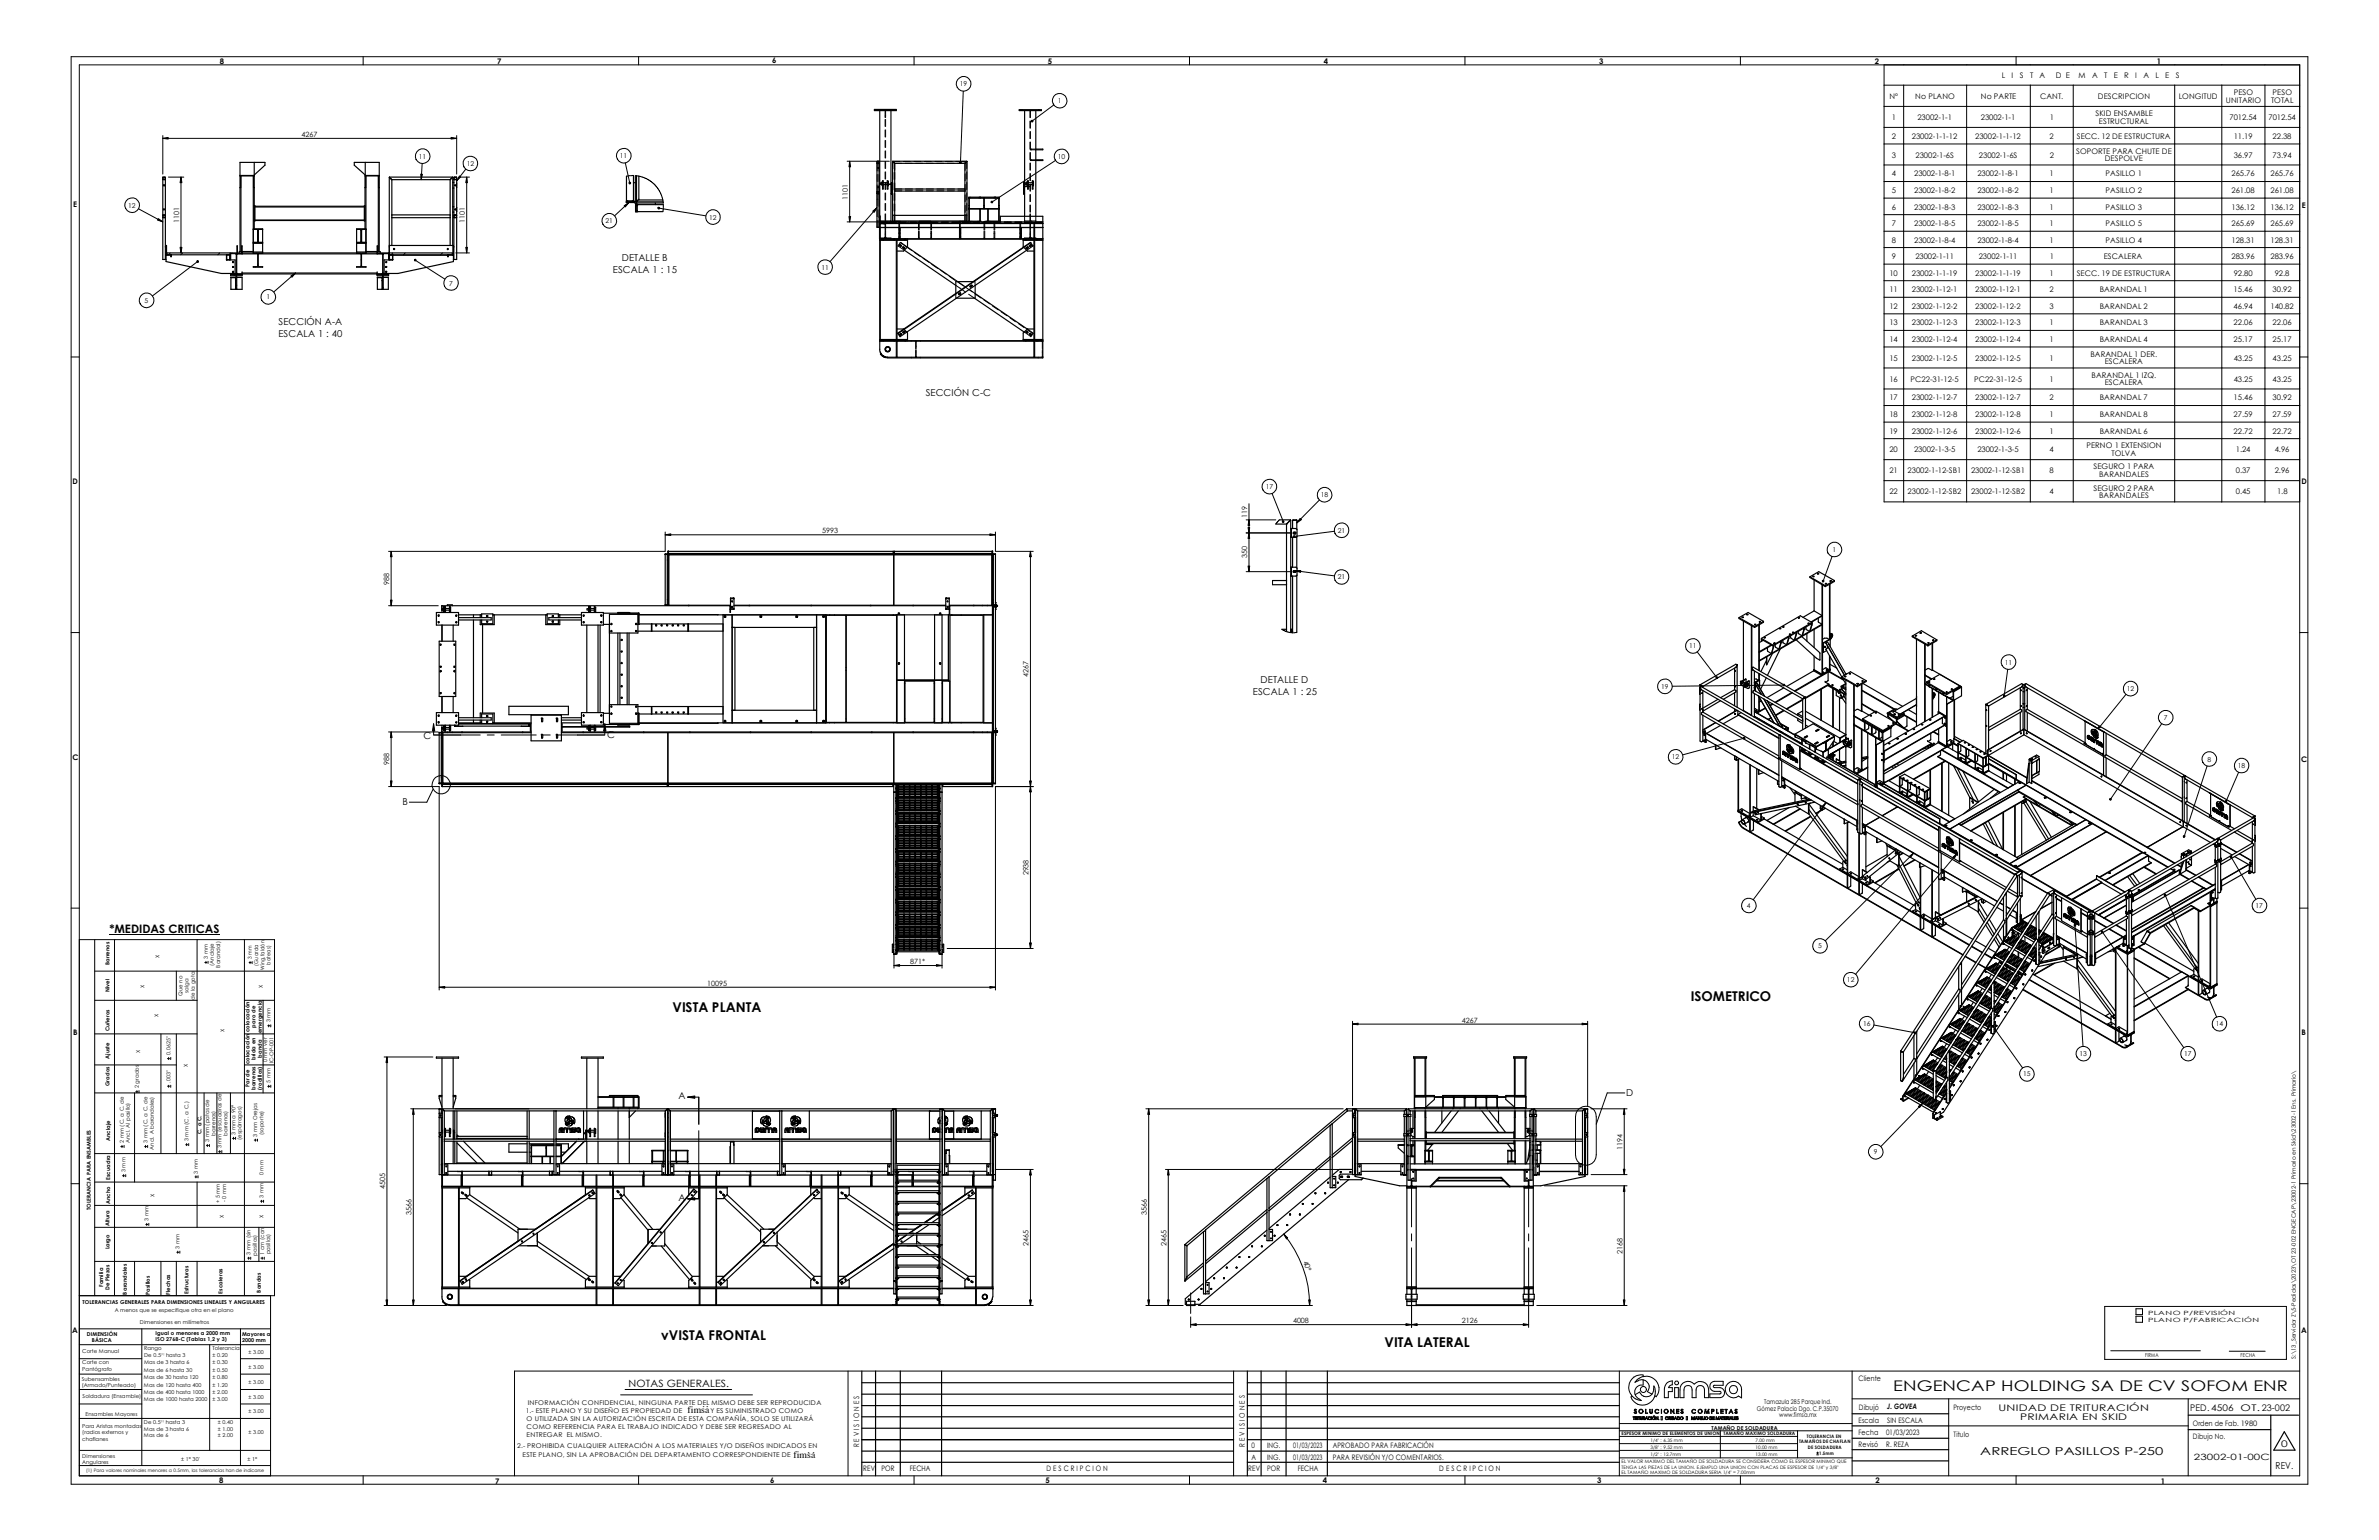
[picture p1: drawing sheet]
<svg xmlns="http://www.w3.org/2000/svg" width="432mm" height="279mm" viewBox="0 0 432 279" stroke-linecap="round" stroke-linejoin="round" font-family="sans-serif">
<defs><g id="words">
<text font-size="2.7" x="343.6" y="252.3">ENGENCAP HOLDING SA DE CV SOFOM ENR</text>
<g font-size="2.5">
<text x="122" y="183.7">VISTA PLANTA</text>
<text x="306.9" y="181.7">ISOMETRICO</text>
<text x="120" y="243.2">vVISTA FRONTAL</text>
<text x="251.3" y="244.3">VITA LATERAL</text>
</g>
<text font-size="2.1" x="19.9" y="169.2">*MEDIDAS CRITICAS</text>
<text font-size="2" x="359.4" y="263.9">ARREGLO PASILLOS P-250</text>
<g font-size="1.8">
<text x="114.1" y="251.7">NOTAS GENERALES.</text>
<text x="124.8" y="256.3">fimsa</text>
<text x="127.5" y="255.4">..</text>
<text x="146.6" y="263.5">. .</text>
<text x="144" y="264.5">fimsa</text>
</g>
<g font-size="1.7">
<text x="112.9" y="47.3">DETALLE B</text>
<text x="111.3" y="49.6">ESCALA 1 : 15</text>
<text x="50.5" y="59">SECCIÓN A-A</text>
<text x="50.5" y="61.2">ESCALA 1 : 40</text>
<text x="168" y="71.8">SECCIÓN C-C</text>
<text x="228.8" y="123.9">DETALLE D</text>
<text x="227.4" y="126.2">ESCALA 1 : 25</text>
<text x="76.9" y="134">C</text>
<text x="110.2" y="133.9">C</text>
<text x="73.1" y="146.1">B</text>
<text x="123.1" y="199.4">A</text>
<text x="295.1" y="198.8">D</text>
<text x="123.1" y="217.8">A</text>
<text x="362.7" y="256">UNIDAD DE TRITURACIÓN</text>
<text x="366.7" y="257.7">PRIMARIA EN SKID</text>
<text x="397.5" y="256">PED. 4506</text>
<text x="406.7" y="256">OT. 23-002</text>
<text x="414" y="262.6">0</text>
<text x="413" y="266.6">REV.</text>
</g>
<text font-size="1.6" x="398.2" y="264.8">23002-01-00C</text>
<g font-size="1.4">
<text x="39.9" y="11.6">8</text>
<text x="90.2" y="11.6">7</text>
<text x="140.2" y="11.5">6</text>
<text x="190.2" y="11.7">5</text>
<text x="240.3" y="11.6">4</text>
<text x="290.3" y="11.7">3</text>
<text x="340.3" y="11.6">2</text>
<text x="391.5" y="11.6">1</text>
<text x="342.9" y="17.9">Nº</text>
<text x="347.6" y="17.9">No PLANO</text>
<text x="359.5" y="17.9">No PARTE</text>
<text x="363.3" y="14.2">L</text>
<text x="365.1" y="14.2">I</text>
<text x="366.6" y="14.2">S</text>
<text x="368.5" y="14.2">T</text>
<text x="370.2" y="14.2">A</text>
<text x="370.3" y="17.9">CANT.</text>
<text x="373.2" y="14.2">D E</text>
<text x="377.3" y="14.2">M</text>
<text x="379.7" y="14.2">A</text>
<text x="380.8" y="17.9">DESCRIPCION</text>
<text x="381.9" y="14.2">T</text>
<text x="383.7" y="14.2">E</text>
<text x="385.6" y="14.2">R</text>
<text x="387.5" y="14.2">I</text>
<text x="389" y="14.2">A</text>
<text x="391.2" y="14.2">L</text>
<text x="393" y="14.2">E</text>
<text x="394.9" y="14.2">S</text>
<text x="395.5" y="17.9">LONGITUD</text>
<text x="405.4" y="17.3">PESO</text>
<text x="412.5" y="17.3">PESO</text>
<text x="343.4" y="21.8">1</text>
<text x="348" y="21.8">23002-1-1</text>
<text x="359.5" y="21.8">23002-1-1</text>
<text x="372" y="21.8">1</text>
<text x="380.3" y="21.1">SKID ENSAMBLE</text>
<text x="381" y="22.5">ESTRUCTURAL</text>
<text x="404" y="18.7">UNITARIO</text>
<text x="404.7" y="21.8">7012.54</text>
<text x="411.7" y="21.8">7012.54</text>
<text x="412.2" y="18.7">TOTAL</text>
<text x="343.4" y="25.2">2</text>
<text x="343.4" y="28.6">3</text>
<text x="347" y="25.2">23002-1-1-12</text>
<text x="347.7" y="28.6">23002-1-6S</text>
<text x="358.5" y="25.2">23002-1-1-12</text>
<text x="359.2" y="28.6">23002-1-6S</text>
<text x="372" y="25.2">2</text>
<text x="372" y="28.6">2</text>
<text x="376.8" y="27.9">SOPORTE PARA CHUTE DE</text>
<text x="376.9" y="25.2">SECC. 12 DE ESTRUCTURA</text>
<text x="382" y="29.3">DESPOLVE</text>
<text x="405.4" y="28.6">36.97</text>
<text x="405.4" y="25.2">11.19</text>
<text x="412.5" y="28.6">73.94</text>
<text x="412.5" y="25.2">22.38</text>
<text x="343.4" y="32">4</text>
<text x="343.4" y="35">5</text>
<text x="347.4" y="32">23002-1-8-1</text>
<text x="347.4" y="35">23002-1-8-2</text>
<text x="358.9" y="32">23002-1-8-1</text>
<text x="358.9" y="35">23002-1-8-2</text>
<text x="372" y="32">1</text>
<text x="372" y="35">1</text>
<text x="382.2" y="32">PASILLO 1</text>
<text x="382.2" y="35">PASILLO 2</text>
<text x="405" y="32">265.76</text>
<text x="405" y="35">261.08</text>
<text x="412.1" y="32">265.76</text>
<text x="412.1" y="35">261.08</text>
<text x="13.3" y="37.6">E</text>
<text x="343.4" y="38">6</text>
<text x="343.4" y="41">7</text>
<text x="347.4" y="38">23002-1-8-3</text>
<text x="347.4" y="41">23002-1-8-5</text>
<text x="358.9" y="38">23002-1-8-3</text>
<text x="358.9" y="41">23002-1-8-5</text>
<text x="372" y="38">1</text>
<text x="372" y="41">1</text>
<text x="382.2" y="38">PASILLO 3</text>
<text x="382.2" y="41">PASILLO 5</text>
<text x="405" y="38">136.12</text>
<text x="405" y="41">265.69</text>
<text x="412.1" y="38">136.12</text>
<text x="412.1" y="41">265.69</text>
<text x="417.8" y="37.8">E</text>
<text x="343.4" y="44">8</text>
<text x="343.4" y="47">9</text>
<text x="347.4" y="44">23002-1-8-4</text>
<text x="347.6" y="47">23002-1-11</text>
<text x="358.9" y="44">23002-1-8-4</text>
<text x="359.2" y="47">23002-1-11</text>
<text x="372" y="44">1</text>
<text x="372" y="47">1</text>
<text x="381.8" y="47">ESCALERA</text>
<text x="382.2" y="44">PASILLO 4</text>
<text x="405" y="44">128.31</text>
<text x="405" y="47">283.96</text>
<text x="412.1" y="44">128.31</text>
<text x="412.1" y="47">283.96</text>
<text x="342.9" y="50">10</text>
<text x="342.9" y="53">11</text>
<text x="347" y="50">23002-1-1-19</text>
<text x="347" y="53">23002-1-12-1</text>
<text x="358.5" y="53">23002-1-12-1</text>
<text x="358.5" y="50">23002-1-1-19</text>
<text x="372" y="50">1</text>
<text x="372" y="53">2</text>
<text x="376.9" y="50">SECC. 19 DE ESTRUCTURA</text>
<text x="381.1" y="53">BARANDAL 1</text>
<text x="405.4" y="53">15.46</text>
<text x="405.4" y="50">92.80</text>
<text x="412.5" y="53">30.92</text>
<text x="412.9" y="50">92.8</text>
<text x="342.9" y="56">12</text>
<text x="342.9" y="59">13</text>
<text x="347" y="56">23002-1-12-2</text>
<text x="347" y="59">23002-1-12-3</text>
<text x="358.5" y="56">23002-1-12-2</text>
<text x="358.5" y="59">23002-1-12-3</text>
<text x="372" y="56">3</text>
<text x="372" y="59">1</text>
<text x="381.1" y="56">BARANDAL 2</text>
<text x="381.1" y="59">BARANDAL 3</text>
<text x="405.4" y="56">46.94</text>
<text x="405.4" y="59">22.06</text>
<text x="412.1" y="56">140.82</text>
<text x="412.5" y="59">22.06</text>
<text x="342.9" y="62">14</text>
<text x="342.9" y="65.4">15</text>
<text x="347" y="62">23002-1-12-4</text>
<text x="347" y="65.4">23002-1-12-5</text>
<text x="358.5" y="62">23002-1-12-4</text>
<text x="358.5" y="65.4">23002-1-12-5</text>
<text x="372" y="62">1</text>
<text x="372" y="65.4">1</text>
<text x="379.4" y="64.7">BARANDAL 1 DER.</text>
<text x="381.1" y="62">BARANDAL 4</text>
<text x="405.4" y="62">25.17</text>
<text x="405.4" y="65.4">43.25</text>
<text x="412.5" y="62">25.17</text>
<text x="412.5" y="65.4">43.25</text>
<text x="342.9" y="69.3">16</text>
<text x="346.8" y="69.3">PC22-31-12-5</text>
<text x="358.3" y="69.3">PC22-31-12-5</text>
<text x="372" y="69.3">1</text>
<text x="379.6" y="68.5">BARANDAL 1 IZQ.</text>
<text x="382" y="66.1">ESCALERA</text>
<text x="382" y="69.9">ESCALERA</text>
<text x="405.4" y="69.3">43.25</text>
<text x="412.5" y="69.3">43.25</text>
<text x="342.9" y="72.6">17</text>
<text x="342.9" y="75.6">18</text>
<text x="347" y="72.6">23002-1-12-7</text>
<text x="347" y="75.6">23002-1-12-8</text>
<text x="358.5" y="72.6">23002-1-12-7</text>
<text x="358.5" y="75.6">23002-1-12-8</text>
<text x="372" y="72.6">2</text>
<text x="372" y="75.6">1</text>
<text x="381.1" y="72.6">BARANDAL 7</text>
<text x="381.1" y="75.6">BARANDAL 8</text>
<text x="405.4" y="72.6">15.46</text>
<text x="405.4" y="75.6">27.59</text>
<text x="412.5" y="72.6">30.92</text>
<text x="412.5" y="75.6">27.59</text>
<text x="342.9" y="78.7">19</text>
<text x="342.9" y="82.1">20</text>
<text x="347" y="78.7">23002-1-12-6</text>
<text x="347.4" y="82.1">23002-1-3-5</text>
<text x="358.5" y="78.7">23002-1-12-6</text>
<text x="358.9" y="82.1">23002-1-3-5</text>
<text x="372" y="82.1">4</text>
<text x="372" y="78.7">1</text>
<text x="378.7" y="81.4">PERNO 1 EXTENSION</text>
<text x="381.1" y="78.7">BARANDAL 6</text>
<text x="383.2" y="82.8">TOLVA</text>
<text x="405.4" y="78.7">22.72</text>
<text x="405.8" y="82.1">1.24</text>
<text x="412.5" y="78.7">22.72</text>
<text x="412.9" y="82.1">4.96</text>
<text x="13.2" y="87.8">D</text>
<text x="342.9" y="85.9">21</text>
<text x="342.9" y="89.7">22</text>
<text x="346.2" y="85.9">23002-1-12-SB1</text>
<text x="346.2" y="89.7">23002-1-12-SB2</text>
<text x="357.8" y="85.9">23002-1-12-SB1</text>
<text x="357.8" y="89.7">23002-1-12-SB2</text>
<text x="372" y="85.9">8</text>
<text x="372" y="89.7">4</text>
<text x="380" y="85.2">SEGURO 1 PARA</text>
<text x="380" y="89">SEGURO 2 PARA</text>
<text x="381" y="86.6">BARANDALES</text>
<text x="405.8" y="85.9">0.37</text>
<text x="405.8" y="89.7">0.45</text>
<text x="412.9" y="85.9">2.96</text>
<text x="413.3" y="89.7">1.8</text>
<text x="417.7" y="87.8">D</text>
<text x="381" y="90.4">BARANDALES</text>
<text x="13.2" y="137.9">C</text>
<text x="417.7" y="138.3">C</text>
<text x="13.3" y="187.7">B</text>
<text x="417.7" y="187.8">B</text>
<text x="13.1" y="241.9">A</text>
<text x="417.7" y="241.8">A</text>
<text x="337.3" y="250.6">Cliente</text>
<text x="337.4" y="255.7">Dibujó</text>
<text x="342.5" y="255.7">J. GOVEA</text>
<text x="354.6" y="255.7">Proyecto</text>
<text x="155.9" y="262.6" transform="rotate(-90 155.9 262.6)">R E V I S I O N E S</text>
<text x="225.9" y="262.5" transform="rotate(-90 225.9 262.5)">R E V I S I O N E S</text>
<text x="227.2" y="262.8">0</text>
<text x="230" y="262.8">ING.</text>
<text x="234.7" y="262.8">01/03/2023</text>
<text x="241.9" y="262.8">APROBADO PARA FABRICACIÓN</text>
<text x="337.3" y="258.2">Escala</text>
<text x="337.3" y="262.5">Revisó</text>
<text x="337.3" y="260.4">Fecha</text>
<text x="342.3" y="262.5">R. REZA</text>
<text x="342.3" y="260.4">01/03/2023</text>
<text x="342.6" y="258.2">SIN ESCALA</text>
<text x="354.6" y="260.6">Titulo</text>
<text x="398" y="258.7">Orden de Fab. 1980</text>
<text x="398" y="261.1">Dibujo No.</text>
<text x="39.8" y="269.1">8</text>
<text x="89.9" y="269.2">7</text>
<text x="139.8" y="269.1">6</text>
<text x="156.7" y="266.9">REV</text>
<text x="160" y="266.9">POR</text>
<text x="165.1" y="266.9">FECHA</text>
<text x="189.8" y="269.1">5</text>
<text x="189.9" y="266.9">D E S C R I P C I O N</text>
<text x="226.6" y="266.9">REV</text>
<text x="227.2" y="264.8">A</text>
<text x="230" y="264.8">ING.</text>
<text x="230" y="266.9">POR</text>
<text x="234.7" y="264.8">01/03/2023</text>
<text x="235.5" y="266.9">FECHA</text>
<text x="240.1" y="269.1">4</text>
<text x="241.9" y="264.8">PARA REVISIÓN Y/O COMENTARIOS.</text>
<text x="261.2" y="266.9">D E S C R I P C I O N</text>
<text x="289.9" y="269.1">3</text>
<text x="340.4" y="269">2</text>
<text x="392.2" y="269.2">1</text>
</g>
<g font-size="1.3">
<text x="54.7" y="24.8">4267</text>
<text x="32.5" y="40.5" transform="rotate(-90 32.5 40.5)">1101</text>
<text x="84.4" y="40.5" transform="rotate(-90 84.4 40.5)">1101</text>
<text x="153.9" y="36.2" transform="rotate(-90 153.9 36.2)">1101</text>
<text x="226.4" y="94" transform="rotate(-90 226.4 94)">119</text>
<text x="149.2" y="96.8">5993</text>
<text x="226.4" y="101.3" transform="rotate(-90 226.4 101.3)">350</text>
<text x="70.7" y="106" transform="rotate(-90 70.7 106)">988</text>
<text x="186.7" y="122.8" transform="rotate(-90 186.7 122.8)">4267</text>
<text x="70.7" y="138.9" transform="rotate(-90 70.7 138.9)">988</text>
<text x="186.7" y="158.8" transform="rotate(-90 186.7 158.8)">2938</text>
<text x="128.4" y="178.9">10095</text>
<text x="165.2" y="174.9">871*</text>
<text x="265.3" y="185.5">4267</text>
<text x="294.5" y="208.6" transform="rotate(-90 294.5 208.6)">1194</text>
<text x="69.9" y="215.8" transform="rotate(-90 69.9 215.8)">4505</text>
<text x="74.7" y="220.5" transform="rotate(-90 74.7 220.5)">3566</text>
<text x="208.2" y="220.5" transform="rotate(-90 208.2 220.5)">3566</text>
<text x="186.7" y="226" transform="rotate(-90 186.7 226)">2465</text>
<text x="211.7" y="226" transform="rotate(-90 211.7 226)">2465</text>
<text x="294.5" y="227.5" transform="rotate(-90 294.5 227.5)">2168</text>
<text x="236.5" y="228.9" transform="rotate(70 236.5 228.9)">40°</text>
<text x="234.7" y="240.1">4008</text>
<text x="265.3" y="240.1">2126</text>
</g>
<g font-size="1.2">
<text x="174.2" y="15.7">19</text>
<text x="192" y="18.7">1</text>
<text x="76" y="28.8">11</text>
<text x="112.5" y="28.7">11</text>
<text x="192" y="28.8">10</text>
<text x="84.7" y="30.1">12</text>
<text x="23.3" y="37.7">12</text>
<text x="109.9" y="40.5">21</text>
<text x="128.7" y="39.8">12</text>
<text x="81.5" y="51.8">7</text>
<text x="149.1" y="48.9">11</text>
<text x="26.2" y="54.9">5</text>
<text x="48.3" y="54.3">1</text>
<text x="229.7" y="88.7">17</text>
<text x="239.7" y="90.2">18</text>
<text x="242.8" y="96.6">21</text>
<text x="332.6" y="100.2">1</text>
<text x="242.8" y="105.1">21</text>
<text x="306.6" y="117.6">11</text>
<text x="301.5" y="125">19</text>
<text x="363.9" y="120.6">11</text>
<text x="386" y="125.4">12</text>
<text x="392.8" y="130.6">7</text>
<text x="303.4" y="137.8">12</text>
<text x="400.6" y="138.2">8</text>
<text x="406.2" y="139.4">18</text>
<text x="317.1" y="164.7">4</text>
<text x="409.4" y="164.8">17</text>
<text x="330" y="172">5</text>
<text x="335.2" y="178.2">12</text>
<text x="338.2" y="186.2">16</text>
<text x="377.4" y="191.6">13</text>
<text x="396.5" y="191.6">17</text>
<text x="402.2" y="186.2">14</text>
<text x="367.2" y="195.3">15</text>
<text x="340.1" y="209.4">9</text>
<text x="95.4" y="256.3">1.- ESTE PLANO Y SU DISEÑO ES PROPIEDAD DE</text>
<text x="95.6" y="257.8">O UTILIZADA SIN LA AUTORIZACIÓN ESCRITA DE ESTA COMPAÑÍA, SOLO SE UTILIZARÁ</text>
<text x="95.8" y="254.8">INFORMACIÓN CONFIDENCIAL, NINGUNA PARTE DEL MISMO DEBE SER REPRODUCIDA</text>
<text x="128.9" y="256.3">Y ES SUMINISTRADO COMO</text>
<text x="318.9" y="256">Gómez Palacio Dgo. C.P.35070</text>
<text x="320.2" y="254.8">Tamazula 285 Parque Ind.</text>
<text x="323" y="257.1">www.fimsa.mx</text>
<text x="93.9" y="262.7">2.- PROHIBIDA CUALQUIER ALTERACIÓN A LOS MATERIALES Y/O DISEÑOS INDICADOS EN</text>
<text x="95.6" y="260.8">ENTREGAR EL MISMO.</text>
<text x="95.6" y="259.3">COMO REFERENCIA PARA EL TRABAJO INDICADO Y DEBE SER REGRESADO AL</text>
<text x="94.9" y="264.4">ESTE PLANO, SIN LA APROBACIÓN DEL DEPARTAMENTO CORRESPONDIENTE DE</text>
</g>
<g font-size="1.1">
<text x="389.9" y="238.5">PLANO P/REVISIÓN</text>
<text x="389.9" y="239.9">PLANO P/FABRICACIÓN</text>
<text x="416.7" y="246.5" transform="rotate(-90 416.7 246.5)">S:\13_Servidor Z\5-Pedidos\2023\OT 23-002 ENGECAP\23002-1 Primario en Skid\23002-1 Ens. Primario\</text>
</g>
<g font-size="1">
<text x="29" y="173.7" transform="rotate(-90 29 173.7)">X</text>
<text x="37.7" y="174" transform="rotate(-90 37.7 174)">3 mm</text>
<text x="19.9" y="175.1" transform="rotate(-90 19.9 175.1)">Barrenos</text>
<text x="26.2" y="179.2" transform="rotate(-90 26.2 179.2)">X</text>
<text x="38.8" y="175.2" transform="rotate(-90 38.8 175.2)">(Anclaje</text>
<text x="40" y="175.6" transform="rotate(-90 40 175.6)">Barandal)</text>
<text x="45.7" y="174.1" transform="rotate(-90 45.7 174.1)">3 mm</text>
<text x="46.9" y="175.3" transform="rotate(-90 46.9 175.3)">(Guarda</text>
<text x="47.7" y="179.2" transform="rotate(-90 47.7 179.2)">X</text>
<text x="48" y="176" transform="rotate(-90 48 176)">Wing,faldón</text>
<text x="49.1" y="175" transform="rotate(-90 49.1 175)">bateas)</text>
<text x="19.9" y="180" transform="rotate(-90 19.9 180)">Nivel</text>
<text x="28.7" y="184.6" transform="rotate(-90 28.7 184.6)">X</text>
<text x="33.1" y="180.7" transform="rotate(-90 33.1 180.7)">Que no</text>
<text x="34.2" y="180.2" transform="rotate(-90 34.2 180.2)">salga</text>
<text x="35.3" y="181.4" transform="rotate(-90 35.3 181.4)">de la gota</text>
<text x="49.1" y="185.5" transform="rotate(-90 49.1 185.5)">3 mm</text>
<text x="19.9" y="187.1" transform="rotate(-90 19.9 187.1)">Cuñeros</text>
<text x="25.4" y="191" transform="rotate(-90 25.4 191)">X</text>
<text x="30.9" y="191.4" transform="rotate(-90 30.9 191.4)">0.0625&quot;</text>
<text x="40.8" y="187.2" transform="rotate(-90 40.8 187.2)">X</text>
<text x="45.3" y="187.3" transform="rotate(-90 45.3 187.3)">colocación</text>
<text x="46.4" y="186.4" transform="rotate(-90 46.4 186.4)">paro de</text>
<text x="47.5" y="191.9" transform="rotate(-90 47.5 191.9)">banda</text>
<text x="47.5" y="187.5" transform="rotate(-90 47.5 187.5)">emergencia</text>
<text x="19.9" y="197.1" transform="rotate(-90 19.9 197.1)">Grados</text>
<text x="19.9" y="192.1" transform="rotate(-90 19.9 192.1)">Ajuste</text>
<text x="25.2" y="197.4" transform="rotate(-90 25.2 197.4)">2 grados</text>
<text x="30.9" y="196.5" transform="rotate(-90 30.9 196.5)">.003&quot;</text>
<text x="34.1" y="193.5" transform="rotate(-90 34.1 193.5)">X</text>
<text x="45.3" y="197.2" transform="rotate(-90 45.3 197.2)">Par de</text>
<text x="45.3" y="193.1" transform="rotate(-90 45.3 193.1)">colocación</text>
<text x="46.4" y="197.8" transform="rotate(-90 46.4 197.8)">barrenos</text>
<text x="46.4" y="192.4" transform="rotate(-90 46.4 192.4)">brida en</text>
<text x="47.5" y="197.7" transform="rotate(-90 47.5 197.7)">(rodillos)</text>
<text x="48.5" y="192.7" transform="rotate(-90 48.5 192.7)">0 mm ver</text>
<text x="49.1" y="196.5" transform="rotate(-90 49.1 196.5)">5 mm</text>
<text x="49.6" y="192.9" transform="rotate(-90 49.6 192.9)">IC-OP-001</text>
<text x="20" y="207" transform="rotate(-90 20 207)">Anclaje</text>
<text x="22.5" y="207.4" transform="rotate(-90 22.5 207.4)">2 mm (C. a C. de</text>
<text x="23.6" y="207.4" transform="rotate(-90 23.6 207.4)">Ancl. Al pasillo)</text>
<text x="26.8" y="207.4" transform="rotate(-90 26.8 207.4)">3 mm (C. a C. de</text>
<text x="27.9" y="208.6" transform="rotate(-90 27.9 208.6)">Ancl. A barandales)</text>
<text x="34.2" y="207" transform="rotate(-90 34.2 207)">3 mm (C. a C.)</text>
<text x="36.6" y="205.7" transform="rotate(-90 36.6 205.7)">C. a C.</text>
<text x="38" y="207.2" transform="rotate(-90 38 207.2)">3 mm (patas de</text>
<text x="39.1" y="206" transform="rotate(-90 39.1 206)">barrenos)</text>
<text x="40.2" y="208.4" transform="rotate(-90 40.2 208.4)">3 mm (escuadras de</text>
<text x="41.3" y="206" transform="rotate(-90 41.3 206)">barrenos)</text>
<text x="42.7" y="206" transform="rotate(-90 42.7 206)">3 mm a 90°</text>
<text x="43.9" y="206.8" transform="rotate(-90 43.9 206.8)">(espárragos)</text>
<text x="46.7" y="206.2" transform="rotate(-90 46.7 206.2)">3 mm Orejas</text>
<text x="47.8" y="205.9" transform="rotate(-90 47.8 205.9)">(soporte)</text>
<text x="20" y="214" transform="rotate(-90 20 214)">Escuadra</text>
<text x="22.8" y="212.7" transform="rotate(-90 22.8 212.7)">3 mm</text>
<text x="35.9" y="212.9" transform="rotate(-90 35.9 212.9)">3 mm</text>
<text x="47.8" y="213.2" transform="rotate(-90 47.8 213.2)">0 mm</text>
<text x="16.5" y="219.5" transform="rotate(-90 16.5 219.5)">TOLERANCIA PARA ENSAMBLES</text>
<text x="20" y="218.4" transform="rotate(-90 20 218.4)">Ancho</text>
<text x="27" y="221.5" transform="rotate(-90 27 221.5)">3 mm</text>
<text x="28.1" y="217.2" transform="rotate(-90 28.1 217.2)">X</text>
<text x="39.9" y="218.3" transform="rotate(-90 39.9 218.3)">+ 5 mm</text>
<text x="40.6" y="221.1" transform="rotate(-90 40.6 221.1)">X</text>
<text x="41.1" y="218.1" transform="rotate(-90 41.1 218.1)">- 0 mm</text>
<text x="47.8" y="221.1" transform="rotate(-90 47.8 221.1)">X</text>
<text x="47.8" y="217.3" transform="rotate(-90 47.8 217.3)">3 mm</text>
<text x="19.9" y="226.7" transform="rotate(-90 19.9 226.7)">Largo</text>
<text x="19.9" y="222.4" transform="rotate(-90 19.9 222.4)">Altura</text>
<text x="32.6" y="226.6" transform="rotate(-90 32.6 226.6)">3 mm</text>
<text x="45.5" y="227.7" transform="rotate(-90 45.5 227.7)">3 mm (sin</text>
<text x="46.6" y="227.8" transform="rotate(-90 46.6 227.8)">pasillos)</text>
<text x="47.9" y="227.7" transform="rotate(-90 47.9 227.7)">1 cm (con</text>
<text x="49" y="227.6" transform="rotate(-90 49 227.6)">pasillos)</text>
<text x="18.8" y="233.5" transform="rotate(-90 18.8 233.5)">Familia</text>
<text x="15" y="236.6">TOLERANCIAS GENERALES PARA DIMENSIONES LINEALES Y ANGULARES</text>
<text x="19.9" y="234.1" transform="rotate(-90 19.9 234.1)">De Piezas</text>
<text x="20.8" y="238">A menos que se especifique otra en el plano</text>
<text x="23" y="234.9" transform="rotate(-90 23 234.9)">Barandales</text>
<text x="27.2" y="234.9" transform="rotate(-90 27.2 234.9)">Pasillos</text>
<text x="30.9" y="234.9" transform="rotate(-90 30.9 234.9)">Flechas</text>
<text x="34.2" y="234.7" transform="rotate(-90 34.2 234.7)">Estructuras</text>
<text x="40.4" y="234.7" transform="rotate(-90 40.4 234.7)">Escaleras</text>
<text x="47.3" y="234.5" transform="rotate(-90 47.3 234.5)">Bandas</text>
<text x="14.9" y="245.4">Corte Manual</text>
<text x="15.8" y="242.4">DIMENSIÓN</text>
<text x="16.7" y="243.5">BÁSICA</text>
<text x="25.4" y="240.3">Dimensiones en milímetros</text>
<text x="26.2" y="244.9">Rango</text>
<text x="28.2" y="242.2">Igual o menores a 2000 mm</text>
<text x="28.2" y="243.4">ISO 2768-C (Tablas 1,2 y 3)</text>
<text x="38.6" y="244.9">Tolerancia</text>
<text x="43.9" y="242.4">Mayores a</text>
<text x="43.9" y="243.5">2000 mm</text>
<text x="45.1" y="245.7">± 3.00</text>
<text x="14.9" y="250.5">Subensambles</text>
<text x="14.9" y="251.7">(Armado/Punteado)</text>
<text x="14.9" y="247.5">Corte con</text>
<text x="14.9" y="248.7">Pantógrafo</text>
<text x="26.1" y="248.9">Mas de 6 hasta 30</text>
<text x="26.1" y="250.2">Mas de 30 hasta 120</text>
<text x="26.1" y="251.7">Mas de 120 hasta 400</text>
<text x="26.2" y="247.5">Mas de 3 hasta 6</text>
<text x="26.2" y="246.1">De 0.5</text>
<text x="30.1" y="246.1">hasta 3</text>
<text x="38.6" y="246.1">± 0.20</text>
<text x="38.6" y="247.5">± 0.30</text>
<text x="38.6" y="248.9">± 0.50</text>
<text x="38.6" y="250.2">± 0.80</text>
<text x="38.6" y="251.7">± 1.20</text>
<text x="45.1" y="248.3">± 3.00</text>
<text x="45.1" y="251.1">± 3.00</text>
<text x="389.4" y="246.2">FIRMA</text>
<text x="406.7" y="246.2">FECHA</text>
<text x="15" y="253.6">Soldadura (Ensamble)</text>
<text x="15.5" y="256.8">Ensambles Mayores</text>
<text x="26.1" y="252.9">Mas de 400 hasta 1000</text>
<text x="26.1" y="254.2">Mas de 1000 hasta 2000</text>
<text x="38.6" y="252.9">± 2.00</text>
<text x="38.6" y="254.2">± 3.00</text>
<text x="45.1" y="256.3">± 3.00</text>
<text x="45.1" y="253.8">± 3.00</text>
<text x="14.9" y="259.1">Para Aristas montadas</text>
<text x="14.9" y="260.2">(radios externos y</text>
<text x="14.9" y="261.4">chaflanes</text>
<text x="26.1" y="258.4">De 0.5</text>
<text x="26.1" y="259.5">Mas de 3 hasta 6</text>
<text x="26.1" y="260.8">Mas de 6</text>
<text x="30.1" y="258.4">hasta 3</text>
<text x="39.5" y="260.8">± 2.00</text>
<text x="39.5" y="259.5">± 1.00</text>
<text x="39.5" y="258.4">± 0.40</text>
<text x="45.1" y="260.2">± 3.00</text>
<text x="310.6" y="259.4">TAMAÑO DE SOLDADURA</text>
<text x="14.9" y="264.5">Dimensiones</text>
<text x="14.9" y="265.6">Angulares</text>
<text x="32.9" y="265.1">± 1° 30'</text>
<text x="44.9" y="265.1">± 1°</text>
</g>
<g font-size=".8">
<text x="294.3" y="260.4">ESPESOR MINIMO DE ELEMENTOS DE UNION</text>
<text x="299.6" y="262.9">3/8&quot; : 9.52 mm</text>
<text x="299.6" y="261.6">1/4&quot; : 6.35 mm</text>
<text x="312.8" y="260.4">TAMAÑO MAXIMO SOLDADURA</text>
<text x="318.6" y="262.9">10.00 mm</text>
<text x="318.6" y="261.6">7.00 mm</text>
<text x="326.5" y="261.8">TAMAÑOS DE CHAFLAN</text>
<text x="327.9" y="260.8">TOLERANCIA EN</text>
<text x="328.2" y="262.9">DE SOLDADURA</text>
<text x="330.2" y="264">1.5mm</text>
<text x="15.6" y="267.1">(1) Para valores nominales menores a 0.5mm, las tolerancias han de indicarse</text>
<text x="294.3" y="266.4">TENGA LAS PIEZAS DE LA UNION. EJEMPLO UNA UNION CON PLACAS DE ESPESOR DE 1/4&quot; y 3/8&quot;</text>
<text x="294.3" y="265.4">EL VALOR MAXIMO DEL TAMAÑO DE SOLDADURA SE CONSIDERA COMO EL ESPESOR MINIMO QUE</text>
<text x="294.3" y="267.5">EL TAMAÑO MAXIMO DE SOLDADURA SERIA 1/4&quot; = 7.00mm</text>
<text x="299.6" y="264.2">1/2&quot; : 12.7mm</text>
<text x="318.6" y="264.2">13.00 mm</text>
</g>
<g font-size=".5">
<text x="29.2" y="245.7">(1)</text>
<text x="29.2" y="258">(1)</text>
</g>
</g></defs>
<g fill="none" stroke="#000" stroke-width=".18">
<path d="M12.9 10.3h406v259h-406zM14.4 11.8h403v256h-403zM65.9 10.3v1.5M115.9 10.3v1.5M159 19.9v.2M159.2 19.9v.2M162.2 19.9v.2M162.4 19.9v.2M165.9 10.3v1.5M174.8 16.6l-.5 12.9M185.3 19.9v.2M185.5 19.9v.2"/>
<path d="M188.5 19.9v.2M188.7 19.9v.2M191.3 19l-4 3M215.9 10.3v1.5M265.9 10.3v1.5M315.9 10.3v1.5M342 11.8v79.3h75.4M342 15.5h75.4M342 19.3h75.4M345.5 15.5v75.6M357 15.5v75.6M365.9 10.3v1.5"/>
<path d="M368.5 15.5v75.6M376.3 15.5v75.6M394.7 15.5v75.6M403.3 15.5v75.6M411.1 15.5v75.6M25.1 37.9l4.4 2.4M29.5 24.6v7M29.5 25.1h53.4M30.6 32.1h2.8M32.9 32.1v13.8M76.6 29.7l-.1 2.9M82.4 32.5v.1"/>
<path d="M82.4 39.2v.1M82.7 39h-.1M82.8 32.1v.1M82.9 24.6v7M83.4 32.1h1.8M84.5 30.7l-1.6 2.1M84.7 32.1v13.8M113.5 29.5l.8 3.7M114.1 36.7l-2.6 2.5M115 31.8l-1.3 .2M115.3 31.9l1.7 .4 1.6 1 1.1 1.4 .5 1.2 .2 .9M119.6 37.8l8.5 1.4"/>
<path d="M120.4 37.1l-.1 1.3M153.8 29.3h7.6M154.2 29.3v11M159.2 37.7l-8.5 9.8M159.2 29.3h.1M159.2 29.6v1.4M159.2 31.7v1.2M159.2 33.6v1.2M159.2 35.1v2.3M159.2 38.1v1.2M159.2 40v1.2M159.5 29.3h.1"/>
<path d="M159.6 29.6v1.4M159.6 31.7v1.2M159.6 33.6v1.2M159.6 35.1v2.3M159.6 38.1v1.2M159.6 40v1.2M159.7 39.2v.9M160 33.3l.1 .1zM160 33.3h.1M160.1 33.5h.2M160.3 33.1h-.2M160.7 20.1v1.2"/>
<path d="M160.7 21.7v1.2M160.7 23.6v1.2M160.7 25.5v1.3M160.7 27.4v1.3M160.7 29.3v1.3M160.7 31.2v1.3M160.7 33.1v1.3M160.7 35v1.3M160.7 36.9v1.3M160.7 38.8v1.3M161 33.4v.1M161 33.1h.2"/>
<path d="M161.2 33.1v.4M161.5 33.4v.1M161.7 33.4h-.9l.9 .1M162 39.1h.4M162.1 31.3v1.3M162.1 33.2v1.3M162.1 35.1v1.3M162.1 37v1.3M162.1 38.9v1.3M162.4 31.3v1.3M162.4 33.2v1.3M162.4 35.1v1.3"/>
<path d="M162.4 37v1.3M162.4 38.9v1.3M162.4 34.6h1.3M162.4 34.3h1.3M163.3 29.3h-1.2v1.3M163.7 29.6h-1.3v1.3M164 29.3h1.2M164.3 29.6h1.3M164.3 34.6h1.3M164.3 34.3h1.3M165.9 29.3h1.2M166.2 29.6h1.3"/>
<path d="M166.2 34.6h1.3M166.2 34.3h1.3M167.8 29.3h1.2M168.1 29.6h1.3M168.1 34.6h1.3M168.1 34.3h1.3M169.7 29.3h1.2M170 29.6h1.3M170.1 34.6h1.2M170.1 34.3h1.2M171.6 29.3h1.2M171.9 29.6h1.3"/>
<path d="M172 34.6h1.2M172 34.3h1.2M173.5 29.3h2v1.3M173.8 29.6h1.4v1.3M173.9 34.6h1.2M173.9 34.3h1.2M175.1 39.1h.4M175.2 31.5v1.3M175.2 33.4v1.3M175.2 35.3v1.3M175.2 37.3v1.2M175.2 38.9v1.3"/>
<path d="M175.5 31.2v1.3M175.5 33.1v1.3M175.5 35v1.3M175.5 36.9v1.3M175.5 38.8v1.4M175.9 35.9h.1M175.9 37.8h.1M175.9 36h.1M175.9 37.7h.1M175.9 36v.1M176.1 35.8v.1M178.6 35.9h.1"/>
<path d="M178.6 37.8h.1M178.6 36h.1M178.6 37.7h.1M181.3 35.9h.1M181.3 37.8h.1M181.3 36h.1M181.3 37.7h.1M186 39.2v1.2h2v-1.2M186 33.8h.9l-.9 .1M186.1 33.8v.1M186.4 33.3v.1M186.4 33.5h.2"/>
<path d="M186.6 33.8v.1M186.6 33.1h-.2M186.9 20.1v1.2M186.9 22v1.2M186.9 23.9v1.2M186.9 25.8v1.3M186.9 27.7v1.3M186.9 29.6v1.3M186.9 31.5v1.3M186.9 33.4v1.3M186.9 35.3v1.3M186.9 37.2v1.3"/>
<path d="M186.9 38.8v1.3M187 20.1v1.2M187 22v1.2M187 23.9v1.2M187 25.8v1.4h1M187 27.7v1.4h1M187 29.6v1.3M187 31.5v1.3M187 33.4v1.3M187 35.3v1.3M187 37.2v1.3M187 38.8v1.3"/>
<path d="M187 29h1M187 27.1h1M187.2 27.1v.1M187.2 29v.1M187.4 33.5h.2M187.4 33.1h.2M187.5 33.1v.4M191.6 29.1l-11.6 7.6M342 35.9h75.4M342 23.1h75.4M342 26.1h75.4M342 29.9h75.4"/>
<path d="M342 32.9h75.4M342 38.9h75.4M30.9 45.9l-.3 .3M33.1 45.9l-.3 .3M35.9 47.5l-8.2 6.2M39.9 45.9l-.4 .3M41.1 46.9h.1M41.7 46.3h.1M42.1 45.9l-.1 .1M43 49.5l-.5 .5M43 51.8l-.2 .1M46.4 48.4l-.1 .1"/>
<path d="M46.6 45.9l-.1 .1M46.9 47.9l-.1 .1M53.6 49.5l-3.9 3.5M65.6 47.1l-.1 .1M69 45.9l-.1 .1M69.6 52.2h-.2M69.8 49.7l-.4 .3M71.3 45.9l-.3 .3M73.5 45.9l-.3 .3M75.4 47.2l5.3 3.4M80.3 45.9l-.3 .3M82.3 46.1l-.2 .2"/>
<path d="M82.7 45.9h2.5M153.8 40.3h8.8M159.6 40.5h.2M159.6 43.2h.2M159.7 40.3v.1h2v-.1M159.7 41.3v2h2v-.1l-1-.1M159.7 40.4l-.1 .8M159.8 40.5v.8M159.9 40.4h1.2M160.1 43.3v.3M160.4 43.3v.3M160.6 40.4v.1"/>
<path d="M160.6 40.5l.1 1.3M160.7 42v1.3M160.7 43.2h.1M160.7 43.1l-.1 .1h-.9M160.7 40.5v1.3M160.8 40.4l-.2 .1M161.3 40.4h1.3M161.7 41.3h.1M162 40.1h.4M162.1 43.3v.3M162.3 43.3v.3M162.6 40.2v.2"/>
<path d="M162.7 40.3l-.3 .3M162.8 40.2v.2M163.2 40.5h.1M163.2 43.2h.1M163.2 40.4h1.3M163.2 40.2v1.1M163.2 42.4h.2M163.2 42.2h.2M163.2 43.1h.2M163.2 42.9h.2M163.2 41.7h.2M163.2 41.5h.2"/>
<path d="M163.2 40.3h1.3M163.3 40.2v1.1M163.4 44l2.1 1.4M163.4 41.8l-.1 .1M163.4 44.4l.1 .1M163.9 41.3h.1M164 59.7l.6 .5M164.1 44.9h.1M164.1 43.3v.3M164.3 43.3v.3M164.7 44.8l-1.3-.8-.4 .6 1.1 .8M164.9 40.3l-.3 .3"/>
<path d="M165.1 40.3h1.3M165.1 40.4h1.3M166 45.8l1 .7M166.6 40.3v.2h2.6v-.2M166.7 43.2h.1M166.7 40.4v1.3M166.7 42v1.3M166.8 40.4v1.3M166.8 42v1.3M166.9 40.3h2M167 40.3h1.3M167 40.4h1.3"/>
<path d="M167.2 40.3l-.3 .2M167.6 46.9l1 .7M168.4 41.3h.1M169 40.3h1.2M169 43.2h.1M169 42v1.3M169.1 40.4v1.3M169.1 42v1.3M169.1 48l1.1 .7M169.4 40.3l-.3 .3M170.2 40.4h-1.2v1.3M170.6 41.3h.1"/>
<path d="M170.7 49l1 .7M170.9 40.3h1.2M170.9 40.4h1.2M171.4 40.5v.1M172.3 50.1l1 .7M172.8 40.3h1.3M172.8 40.4h1.2M173.5 51.8l1.8 1.2M173.5 53.3v.8h.1M173.8 51.1l1.6 1.1M173.9 51.2l1 .7M174.2 40.5h.1"/>
<path d="M174.2 43.2h.1M174.2 41.3v-.9h.1v.9M174.2 42.4h.2M174.2 42.2h.2M174.2 43.1h.2M174.2 42.9h.2M174.2 41.7h.2M174.2 41.5h.2M174.2 40.2v.2M174.3 53.3v-.2l-.3 .2v.2l.2-.1M174.4 42.1l-.1 .1M174.4 40.2v.2"/>
<path d="M174.7 40.3h1.2M174.7 40.4h1.2M174.8 40.2v.2M174.9 40.2v.2M175.1 40.1h.4M175.1 41.3h.1M175.4 52.2l1.1 .8M175.8 53.4l1.1 .7M175.9 52.5l1.1 .8M176.1 51.9l.3-.1-.2 .3zM176.1 40.3l-.2 .3M176.2 40.1v.3"/>
<path d="M176.4 40.1v.3M176.4 51.8v.1M176.6 40.3h1.2M176.6 40.4h1.2M176.7 51.1h.3v.7M177 53.3l1.1 .8M177.4 40.1v.3M177.4 41.3h.1M177.6 40.1v.3M178.1 40.3h.1M178.4 40.3l-.3 .3M178.5 40.3h3.2"/>
<path d="M178.5 40.4h1.2M178.5 40.3v.2h2.6v-.2M178.6 54.4l1 .7M178.6 43.2h.1M178.6 40.4v1.3M178.6 42v1.3M178.7 40.4v1.3M178.7 42v1.3M179.2 40.2h1.6M179.6 40.1v.3M179.8 40.1v.3M180.1 55.5l1.1 .7"/>
<path d="M180.4 40.4h1.3M180.4 43.2h.2M180.4 40.4v1.3M180.4 42v1.3M180.6 40.4v1.3M180.6 42v1.3M180.6 40.3l-.2 .2M180.8 40.1v.3M181 40.1v.3M181.7 56.6l1.1 .7M181.9 41.3h.1M182.3 40.3h1.3"/>
<path d="M182.3 40.4h1.3M182.9 40.3l-.3 .3M183.3 57.7l1 .7M184.1 41.3h.1M184.2 40.3h1.3M184.2 40.4h1.3M184.9 58.7l1 .7M184.9 40.5l-.1 .1M185.1 40.5h.2M185.1 43.2h.2M185.1 40.4v.9M185.1 42.4h.3"/>
<path d="M185.1 42.2h.3M185.1 43.1h.3M185.1 42.9h.3M185.1 41.7h.3M185.1 41.5h.3M185.3 40.4v.9M185.8 44.9l.6 .5M186 40.1h2M186.1 40.3h1.3M186.1 40.4h1.3M186.1 43.3v.3M186.4 43.3v.3"/>
<path d="M186.4 59.7l1.1 .8-.4 .6-1.2-.9M186.4 59.8l1.1 .7M186.5 45l.1-.2-.4 .2 .1 .1 .1-.1M186.9 44.6h.1M186.9 40.4l.2 .1M186.9 40.5v1.3M186.9 42v1.3M186.9 43.2h.1M187 43.1l.1 .1h.9v.1h-2v-.1l.9-.1M187 42v1.3M187.1 40.4l-.1 1.4M187.2 44.6v-.2h-.1l-.2 .3 .2-.1"/>
<path d="M187.7 40.5h.1M187.7 43.2h.1M187.7 41.3v-.9h.1v.9M188 40.3h1.3M188 40.4h1.3M188.1 43.3v.3M188.3 43.3v.3M188.6 41.3h.1M342 42h75.4M342 44.9h75.4M342 47.9h75.4M342 50.9h75.4"/>
<path d="M342 53.9h75.4M342 56.9h75.4M342 59.9h75.4M12.9 64.8h1.5M160.1 61.6v.3M160.4 61.6v.3M162.1 61.6v.3M162.3 61.6v.3M162.7 62h.1M162.7 64.7h.1M163.5 60.7l.1-.2-.4 .2 .1 .1 .1-.1M163.9 60.2l.2-.1 .2 .1-.3 .2z"/>
<path d="M164.1 61.6v.3M164.3 61.6v.3M165.4 61.8v.1M165.4 64.8v.1M166.1 61.9l.1 1.3M166.2 62h.1M166.2 64.7h.1M166.2 63.5l-.1 1.3M166.3 63.5v1.3M166.3 61.9v1.3M167 61.8v.1M167 64.8v.1"/>
<path d="M186.1 61.6v.3M186.4 61.6v.3M186.4 60.2h.1M187.1 60.6h.1M187.7 62h.1M187.7 64.7h.1M188.1 61.6v.3M188.3 61.6v.3M188.4 61.8v.1M188.4 64.8v.1M189.1 61.9l.1 1.3M189.2 63.5l-.1 1.3"/>
<path d="M189.2 62h.1M189.2 64.7h.1M342 62.9h75.4M342 66.8h75.4M342 70.6h75.4M342 73.6h75.4M342 76.6h75.4M342 79.6h75.4M417.4 64.8h1.5M120.7 96.5v3.5M120.7 97h60M180.7 96.5v3.5"/>
<path d="M226.2 96.7h8M226.2 94.3h5.4M226.7 91.4v12.3M230.9 89.5l2 5.1M232.2 94.3l-.6 .8M239.5 90.7l-4.1 4.2M242.2 96.4l-7.3 .9M342 83.4h75.4M342 87.2h75.4M12.9 114.8h1.5M70.5 100h50.2M70.5 109.9h9"/>
<path d="M71 100v9.9M180.7 100h6.8M187 100v72.1M226.2 103.7h8M231 105.3v.8M232.7 114.2l1.2 .5h1.5M235.1 103.5l7.1 1M308.1 118.3l3.5 4.6M332.5 101l-1.6 4.4M417.4 114.8h1.5M70.5 132.8h9M71 132.8v9.9"/>
<path d="M78.7 131.3v2M83.7 133.3h3.5M88.4 133.3h1.3M91 133.3h6.3M98.6 133.3h1.3M101.1 133.3h3.6M109.8 131.3v2M316.5 133.9l-11.1 3M323.8 124.3l-20.3 .2M364.4 121.5l-.6 4.7M385.9 126l-4.8 5.9M392.3 131.3l-9.2 13.7"/>
<path d="M400.6 139l-4.1 12.7M70.5 142.7h9.2v36.9M78.6 143.2l-1.1 2.3h-3.2M187.5 142.7h-6.8v36.9M331.4 145.6l-13.2 17.6M347.3 154.8l-16 15.9M355.3 154.8l-18.5 21.9M405 155.5l4.4 7.7M406.3 140.1l-2.3 5.3M12.9 164.8h1.5M14.4 170.5h35.4v64.6h-35.4M17.2 176.2h32.6"/>
<path d="M17.2 170.5v64.6M19.9 169.5h20M20.8 170.5v64.6M32 176.2v5.3M35.8 170.5v38.8M37.2 174.6h.3M37.4 174.4v.4M37.8 174.4v.4M44.4 170.5v64.6M45.2 174.6h.4M45.4 174.5v.3M45.8 174.5v.3"/>
<path d="M79.7 179.1h101M162.3 173.2v2.4M162.3 175.2h8.7M171 173.2v2.4M171.9 172.1h15.6M376.6 167l1.5 22.8M381.6 169l14.8 21.1M393 162.4l9.3 22.1M417.4 164.8h1.5M17.2 181.5h18.6M17.2 187.6h18.6M17.2 193.2h14.8"/>
<path d="M17.2 198.3h32.6M24.4 198.3v16.2M24.6 198.1h.4M24.8 197.9v.3M25.2 197.9v.3M29.2 187.6v21.7M30.4 197.1h.4M30.4 192.1h.4M30.6 191.9v.3M30.6 196.9v.4M31 191.9v.3M31 196.9v.4"/>
<path d="M32 187.6v21.7M37 198.3v11M39.4 198.3v11M41.8 198.3v11M44.4 181.5h5.4M44.4 187.6h5.4M44.4 193.2h5.4M47.8 181.5v16.8M48.6 197.1h.4M48.6 186.1h.4M48.8 185.9v.4M48.8 196.9v.4"/>
<path d="M49.1 185.9v.4M49.1 196.9v.4M69.7 191.8h8.9M70.2 191.8v45.1M124.8 199.1h2M245.5 185.8h42.7M245.5 185.3v15.3M288.2 185.3v15.3M294.9 198.3h-3.2l-2 5.7M340.1 186l7.5 1.4M361.7 186.2l5.4 7.6M12.9 214.8h1.5"/>
<path d="M17.2 218.7h32.6M17.2 209.3h32.6M17.2 214.5h32.6M21.9 208h.4M22.1 207.8v.4M22.2 213.3h.4M22.4 213.1v.4M22.5 207.8v.4M22.8 213.1v.4M26.2 208h.4M26.4 207.8v.4M26.8 207.8v.4"/>
<path d="M33.7 207.7h.4M33.9 207.5v.4M34.2 207.5v.4M35.4 213.5h.4M35.6 213.3v.4M35.8 214.5v8.2M35.9 213.3v.4M37.5 207.8h.3M37.6 207.6v.4M38 207.6v.4M39.7 209h.3M39.9 208.7v.4"/>
<path d="M40.3 208.7v.4M42.2 206.5h.4M42.4 206.3v.4M42.8 206.3v.4M46.1 206.8h.4M46.4 206.7v.4M46.7 206.7v.4M47.3 217.9h.4M47.5 217.8v.3M47.8 217.8v.3M74.5 201.2h5.2M75 201.2v35.7"/>
<path d="M124.8 217.5h2M126.8 205.1v7.4M180.6 212.2h6.9M187 212.2v24.7M208 201.2h35.8M208.5 201.2v35.7M211.5 212.2h34M212 212.2v24.7M256.2 213.8v8.8M277.5 214v8.6M280.3 215.1h15M286.3 201.5a1.9 1.9 0 0 1 2.1-.7 1.9 1.9 0 0 1 1.3 1.8v6.9a1.88 1.88 0 0 1-1.9 1.9 1.88 1.88 0 0 1-1.8-1.9v-6.9z"/>
<path d="M288.8 201.2h6.5M288.8 213.1h6.5M294.8 201.2v11.9M294.8 215.1v21.8M349 200.2l-7.6 7.8M417.4 214.8h1.5M17.2 222.7h32.6M17.2 228.9h32.6M24.4 228.9v6.2M26.5 222.2h.3M26.6 222v.3M27 222v.3"/>
<path d="M29.2 228.9v6.2M32 228.9v6.2M32.1 227.2h.4M32.3 227v.4M32.6 227v.4M35.8 228.9v6.2M45 228.3h.3M45.1 228.1v.4M45.5 228.1v.4M47 222.7v6.2M47.4 228.3h.4M47.6 228.1v.4"/>
<path d="M48 228.1v.4M49.1 235.1v32.7M69.7 236.9h11.3M179.4 236.9h8.1M208 236.9h6.7M216.1 234.6v3.7M216.1 238.9v1.9M217.5 236.9h20.7M233 223.9a20.4 20.4 0 0 1 4.7 13M256.2 223.9v1.2M256.2 226.4v8.8M256.2 235.8v5"/>
<path d="M277.5 223.9v1.2M277.5 226.4v8.6M277.5 235.7v5.1M278.9 236.9h16.4M382 237h33v9.6h-33zM387.7 238.8h1.2v1.1h-1.2zM387.7 237.4h1.2v1.1h-1.2zM14.4 257.3h34.7M14.4 252.1h11.3M14.4 254.7h11.3M14.4 249.3h11.3M14.4 246.5h11.3"/>
<path d="M14.4 244h34.7M14.4 241.1h34.7M25.7 241.1v24.8M38.1 244v19.1M43.6 252.1h5.5M43.6 254.7h5.5M43.6 249.3h5.5M43.6 246.5h5.5M43.6 241.1v24.8M112.6 253.1h24M113.5 252.1h19.3M153.9 248.8v19"/>
<path d="M216.1 240.3h61.4M223.9 248.8v19M293.9 259.6h42.3M293.9 258.3h42.3M293.9 248.8v19M296.4 257l.3 .1zM296.5 257.1v.5l.1-.5M296.7 255.7h.3h-.2v.2a.25 .25 0 0 1 .3 .3 .25 .25 0 0 1-.4 .2l-.1-.1 .1-.1a.15 .15 0 0 0 .1 .2 .15 .15 0 0 0 .2-.2 .15 .15 0 0 0-.2-.1zM296.8 253l.6 .8M297.1 257.1h.1M297 257.1h-.2v.5v-.6h.2l.1 .2-.2 .1 .2 .3-.3-.3M297.1 257.1v.2h-.3"/>
<path d="M297.2 257l.1 .6zM297.5 257.1v.5v-.5M297.6 257l.1 .3a.19 .19 0 0 0 .2 .3 .19 .19 0 0 0 .2-.3v-.3l-.1 .5h-.2v-.5h-.5l.3 .1M298.2 249.8v-.3a2.32 2.32 0 0 0-2.5 2 2.32 2.32 0 0 0 2.1 2.6h.1l-.5-.4M298.2 250.4v.9a1.3 1.3 0 0 0-1.4 1.7M298.2 257.3h.1M298.2 250.4h-.6l-.8 .4a2.33 2.33 0 0 1 3.1-.8 2.33 2.33 0 0 1 .8 3.2l-.1 .2-.2-.2M298.2 250.4a1.26 1.26 0 0 1 1.1 .8 1.26 1.26 0 0 1-.3 1.3l.8 .4M298.3 257.3l.2 .3M298.4 257.1v.2h-.2M298.4 257.1h-.2v.5v-.6a.16 .16 0 0 1 .3 .1 .16 .16 0 0 1-.2 .2M298.4 257.1h.1"/>
<path d="M298.7 255.7v.7h.3h-.3zM298.8 257h.1M298.8 257l.3 .6-.1-.2-.6 .2-.1-.3M298.8 257.1l.1 .2h-.2zM298.8 257l-.2 .6M299.3 257h.3v.2a.23 .23 0 0 0-.3-.1 .23 .23 0 0 0 0 .4 .23 .23 0 0 0 .3-.1 .27 .27 0 0 1-.4 .1 .27 .27 0 0 1 .1-.5zM299.4 255.7l.2 .7 .2-.1v-.6l.1 .5a.26 .26 0 0 1-.2 .3 .26 .26 0 0 1-.3-.3zM299.8 257v.6zM300.1 252a1.32 1.32 0 0 1-1 1.4 1.32 1.32 0 0 1-1.5-.8l-.8 .4M300.1 252.1l.1-.6a2.3 2.3 0 0 1-1 3.1 2.3 2.3 0 0 1-3.2-1.2l.3-.1M300.2 256.9l-.1 .1zM300.5 255.8l.3-.1 .3 .1a.35 .35 0 0 0-.5 0 .35 .35 0 0 0 0 .5l.2 .1 .2-.2a.36 .36 0 0 1-.5 .1 .36 .36 0 0 1 0-.5z"/>
<path d="M300.5 257l.4 .4v-.4v.6l-.3-.4-.1 .4zM300.9 257.6h.1M301.5 257h.2v.6h-.2zM301.5 255.7l.1 .7zM302.3 257.1l.3-.1 .2 .1a.26 .26 0 0 0-.4 0 .26 .26 0 0 0 0 .4l.3-.1a.26 .26 0 0 1-.4 .1 .26 .26 0 0 1 0-.4zM302.5 251l.5-.3 .5-.2v.7l-.5 .3-.1 .3h.6v.7h-.7v1.1h-.7v-1.9zM303.1 257.1h.1M303.1 257.1h-.2v.5v-.6a.16 .16 0 0 1 .3 .1 .16 .16 0 0 1-.2 .2l.2 .3-.3-.3M303.1 257.1v.1l-.2 .1M303.2 255.7l.5 .5 .1-.5v.7l-.5-.5-.1 .5zM303.3 257h.1M303.3 257.6h.1"/>
<path d="M303.3 257v.6M303.5 257l.2 .1v.5h-.2zM303.5 257.3l.2-.1v-.1h-.2v.4h.2v-.2h-.2M303.8 256.4h.1M304 251.8h.6v1.8h-.6zM304.1 257l.2 .6-.1-.2h-.2l-.1 .2zM304.1 257.1l.1 .2h-.2zM304.3 255.7h.4l-.3 .1v.2h.3l-.3 .1v.3h.3h-.4zM304.4 257h.2a.26 .26 0 0 1 .3 .3 .26 .26 0 0 1-.3 .3h-.2zM304.5 257.1a.24 .24 0 0 1 .3 .2 .24 .24 0 0 1-.3 .2zM305.1 255.7h.4h-.3v.2a.25 .25 0 0 1 .3 .3 .25 .25 0 0 1-.3 .3l-.1-.2v-.1a.14 .14 0 0 0 .2 .2 .14 .14 0 0 0 .1-.2 .14 .14 0 0 0-.1-.1zM305.4 251a1.49 1.49 0 0 1 2.1 .1 1.52 1.52 0 0 1 1.7-.4 1.52 1.52 0 0 1 .9 1.5v1.4h-.7v-1.4a.76 .76 0 0 0-.8-.8 .76 .76 0 0 0-.8 .8v1.4h-.7v-1.4a.74 .74 0 0 0-.7-.8 .74 .74 0 0 0-.8 .8v1.4h-.7l.1-1.9z"/>
<path d="M306.1 257h.2v.6h-.2zM307.1 255.9l.2-.2 .5 .1a.35 .35 0 0 0-.5 0 .35 .35 0 0 0 0 .5l.2 .1 .2-.2a.36 .36 0 0 1-.5 .2 .36 .36 0 0 1-.1-.5zM307.3 257.6h.1M307.5 257h.1M307.5 257l-.2 .5-.3-.5v.6l.1-.4 .2 .4M307.5 257l.1 .6M307.9 257h.1M307.9 257l.2 .6-.1-.2-.5 .2v-.4l-.2 .4M307.9 257.1l.1 .2h-.2zM307.9 257l-.3 .6M308.2 257h.1M308.2 257l.4 .4v-.4v.6"/>
<path d="M308.2 257v.6l.1-.4 .3 .4M308.6 257.6h.1M308.7 257h.3l-.2 .1v.4l.2 .1h-.3zM308.8 257.3h.2h-.2M309.3 257l.1 .5-.3 .1 .2-.1zM309.5 255.7h.1M309.5 255.7l-.1 .7 .1-.5 .3 .5M309.5 255.7l.3 .6 .3-.6M309.8 256.4h.1M310.1 255.7h.1M310.1 255.7l.1 .7-.1-.5-.3 .5M310.3 257h.2a.26 .26 0 0 1 .3 .3 .26 .26 0 0 1-.3 .3h-.2z"/>
<path d="M310.4 257.1a.24 .24 0 0 1 .3 .2 .24 .24 0 0 1-.3 .2zM310.6 250.9l.5-.3h1.7v.7h-1.7a.22 .22 0 0 0-.1 .2 .22 .22 0 0 0 .1 .3h1.1a.91 .91 0 0 1 .8 .9 .91 .91 0 0 1-.8 .9h-1.9v-.7h1.9a.24 .24 0 0 0 .2-.2 .24 .24 0 0 0-.2-.3h-1.1a.91 .91 0 0 1-.7-.5 .91 .91 0 0 1 .2-1zM310.9 257h.2l-.2 .1v.4l.2 .1h-.2zM310.9 257.3h.2h-.2M311 256v-.2h-.3l-.1 .6v-.7h.2a.23 .23 0 0 1 .3 .3 .23 .23 0 0 1-.4 .1M311 256h.1M311 256h-.3M311.6 255.7v.7h.3h-.3zM312 257h.1M312 257l-.3 .5-.2-.5-.1 .6 .1-.4 .2 .4 .2-.4 .1 .4h.1l.1-.2 .4 .2-.3-.6M312 257v.6M312.3 259.6v4.9"/>
<path d="M312.3 257h.1M312.3 257.1l.1 .2h-.1zM312.3 255.7h.5l-.4 .1v.2h.4l-.4 .1v.3h.4h-.5zM312.3 257l-.2 .6M312.6 257l.3 .1zM312.7 257.1v.5l.1-.5M313 257h.3l-.3 .1v.4l.3 .1h-.3zM313 257.3h.3h-.3M313.1 255.7h.4l-.1 .1v.6l-.1-.6zM313.4 257.3h.1M313.5 257h-.1v.6v-.5h.2M313.5 257l.2 .1-.1 .2"/>
<path d="M313.6 257.1v.1M313.6 257.2l-.2 .1M313.6 257.3h-.1l.2 .3-.3-.3M314.2 257h.1M314.2 257l.2 .6-.1-.2-.5 .2v-.6l.1 .6M314.2 257.1v.2h-.1zM314.2 257l-.3 .6M314.2 255.7l.3 .7-.1-.2h-.4l-.2 .2zM314.2 255.9l.1 .2h-.2zM314.5 257v.5l.2 .1h-.2zM314.8 257h.3l-.2 .1v.4l.2 .1h-.3zM314.9 257.3h.2h-.2"/>
<path d="M314.9 255.8l.2-.1 .2 .1-.2-.1a.24 .24 0 0 0 0 .3 .24 .24 0 0 0 .2 .2 .19 .19 0 0 1-.2 .2 .19 .19 0 0 1-.2-.2 .17 .17 0 0 0 .2 .2 .17 .17 0 0 0 .1-.2 .17 .17 0 0 0-.2-.2zM315.2 257l.3 .1h-.2v.1a.18 .18 0 0 1 .2 .1 .18 .18 0 0 1-.1 .3 .18 .18 0 0 1-.2-.1h.2zM315.3 257.2h.1M316.1 252v1.6l-.5-.3a1.51 1.51 0 0 1-2.2-.3 1.51 1.51 0 0 1 .6-2.2 1.51 1.51 0 0 1 2.1 .9v.5M326.3 259.6v4.9M336.2 253.8h81.2M336.2 248.8v19M353.7 258.7h43.5M353.7 253.8v14M383.1 245.1h16.3M397.2 253.8v14M404.6 245.2h6.5"/>
<path d="M417.4 248.8h-324v19M14.4 263.1h34.7M14.4 265.9h34.7M65.9 267.8v1.5M115.9 267.8v1.5M165.9 267.8v1.5M215.9 267.8v1.5M265.9 267.8v1.5M293.9 260.6h32.4M293.9 263.1h32.4M293.9 264.5h42.3M293.9 261.9h32.4"/>
<path d="M315.9 267.8v1.5M329.7 263.9h.4M329.7 263.6h.4M329.9 263.4v.4M365.9 267.8v1.5"/>
<circle cx="174.9" cy="15.2" r="1.33"/>
<circle cx="192.4" cy="18.3" r="1.32"/>
<circle cx="24" cy="37.2" r="1.33"/>
<circle cx="76.7" cy="28.3" r="1.34"/>
<circle cx="85.4" cy="29.7" r="1.33"/>
<circle cx="113.2" cy="28.2" r="1.33"/>
<circle cx="129.4" cy="39.4" r="1.34"/>
<circle cx="192.7" cy="28.4" r="1.33"/>
<circle cx="26.6" cy="54.5" r="1.33"/>
<circle cx="48.7" cy="53.9" r="1.34"/>
<circle cx="81.9" cy="51.4" r="1.33"/>
<circle cx="110.6" cy="40" r="1.33"/>
<circle cx="149.8" cy="48.5" r="1.33"/>
<circle cx="230.4" cy="88.3" r="1.33"/>
<circle cx="240.4" cy="89.8" r="1.34"/>
<circle cx="243.5" cy="96.2" r="1.34"/>
<circle cx="333" cy="99.7" r="1.34"/>
<circle cx="243.5" cy="104.7" r="1.32"/>
<circle cx="307.3" cy="117.2" r="1.34"/>
<circle cx="302.2" cy="124.5" r="1.34"/>
<circle cx="304.1" cy="137.3" r="1.34"/>
<circle cx="364.6" cy="120.1" r="1.33"/>
<circle cx="386.7" cy="124.9" r="1.34"/>
<circle cx="393.1" cy="130.2" r="1.31"/>
<circle cx="401" cy="137.7" r="1.33"/>
<circle cx="406.9" cy="138.9" r="1.34"/>
<circle cx="80.1" cy="142.4" r="1.65"/>
<circle cx="317.4" cy="164.3" r="1.33"/>
<circle cx="330.3" cy="171.6" r="1.33"/>
<circle cx="335.9" cy="177.8" r="1.34"/>
<circle cx="410.1" cy="164.3" r="1.33"/>
<circle cx="338.8" cy="185.7" r="1.33"/>
<circle cx="367.9" cy="194.8" r="1.33"/>
<circle cx="378.2" cy="191.2" r="1.32"/>
<circle cx="397.1" cy="191.2" r="1.34"/>
<circle cx="402.8" cy="185.7" r="1.34"/>
<circle cx="340.5" cy="209" r="1.33"/>
<circle cx="297.8" cy="256.1" r=".32"/>
<circle cx="297.8" cy="256.1" r=".39"/>
<circle cx="298.3" cy="252.1" r=".55"/>
<circle cx="300.2" cy="257.3" r=".23"/>
<circle cx="300.2" cy="257.3" r=".27"/>
<circle cx="302.4" cy="256.1" r=".32"/>
<circle cx="302.4" cy="256.1" r=".39"/>
<circle cx="304.3" cy="250.9" r=".36"/>
<circle cx="305.2" cy="257.3" r=".23"/>
<circle cx="305.3" cy="257.3" r=".27"/>
<circle cx="308.6" cy="256.1" r=".32"/>
<circle cx="308.6" cy="256.1" r=".39"/>
<circle cx="309.7" cy="257.3" r=".23"/>
<circle cx="309.7" cy="257.3" r=".27"/>
<circle cx="314.6" cy="252.1" r=".75"/>
</g>
<g fill="none" stroke="#000" stroke-width=".21">
<path d="M158.7 19.9h4v.2h-4zM185 19.9h4v.2h-4zM29.5 39.1l.5-.1h-.4v.5M29.5 39.4l.1 .1M30 32.2v14.9M30 32.2h-.4v.4l.4-.1v.1l-.5-.1M30 32.2l-.5-.1v15h.5M30 39.4l-.4 .1M43.6 31.8h2.5M43.6 31.9h2.5M43.7 31.9v2.1h-.1M43.7 31.9v13.7"/>
<path d="M46 31.9v14.1h.8v2.3l-.1 .1-.7 .1h1.7l-.8-.2v-2.2v-.1h.8v-4.5h-1.7M46 31.9v2.1h.1M46.1 37.3h.2v2.8h-.2M46.1 29.5v12M46.1 31.7l2-1.7v-.5h-4.5v16.1M46.3 37.4h19.8M46.3 37.5h19.8M46.3 39.9h19.8M66.3 37.3h-.2v2.8h.2M66.3 31.7l-2-1.7v-.5h4.5v16.1M66.3 29.5v2.4M66.3 31.8h2.5"/>
<path d="M66.4 31.9v2.1h-.1M66.4 31.9v14.1h-.8v2.3l.8 .2h-1.7l.8-.2v-2.2l-.8-.1v-4.5h1.7M68.7 31.9v13.7M68.7 31.9v2.1h.1M68.8 31.9h-2.5v9.6M70.7 32.2l.4 .4M70.7 32.2v14.9M71.1 39v.5M71.1 39h10.6M71.1 39.5h10.6M71.1 32.6h10.6M71.1 32.6v6.4"/>
<path d="M71.1 39.5v5M81.7 32.6v6.4M81.7 39.5v5M81.7 39v.5M82.1 32.2h-11.4M82.1 32.2l-.4 .4M82.1 32.2l.1 12.3M82.2 34.1h.2M82.4 37.5h-.2M82.4 38.5h-.2M82.4 33.1h-.2M82.4 32.2v14.9"/>
<path d="M82.4 39.4l.4 .1M82.4 32.2h.5v14.9h-.5M82.4 32.2h.4v.4l-.4-.1v.1l.5-.1M82.9 39.1h-.5l.4-.1v.5M82.9 37.6h.1M82.9 38.4h.1M82.9 34h.1M82.9 33.2h.1M82.9 39.4l-.1 .1M113.7 32v4.4M113.7 36.4l.2 .1M113.7 36.4h1.2"/>
<path d="M113.9 36.5h1.4M113.9 36.5h-.2v.2l1.6 .1 .1 1.6h.2v-.2M114.9 36.4l-.1 .1M115 36.4h-.1M115 31.8v4.7M115 33.1h.3M115.1 36.5l.5 .5M115.3 31.9v4.7M115.4 36.6h5M115.5 31.9v4.9M115.5 36.8h4.9M115.6 36.8v1.4"/>
<path d="M115.6 37.1h4.8M115.6 38.2l.1 .2M115.7 37.2l-.1 .1M115.7 38.4h4.6M115.7 37.2v1.2M115.8 37.1l-.1 .1M116 36.2l-.5 .4M116 32v4.3h4.3M119 36.8v.3M159.2 29.6h.1M159.2 35.1h.1M159.2 34.8h.4h-.4l.1 .3"/>
<path d="M159.3 29.6h.2M159.3 35.1h.2M159.3 33.9h.1l.1 .1h-.2zM159.3 30.4l.2 .1zM159.5 29.6h.1M159.5 35.1h.1M159.6 29.3h-.4v11.9h.5M159.6 29.3h-.4l.1 .3M159.6 29.3l-.1 11.9M159.6 39.4h.1M159.7 39.2l.1 1.3M159.7 20.1v21.2h29.6"/>
<path d="M160 33.1v.4M160 33.1l-.3 .1v.2l.3 .1M160 33.1h.2M160 33.5h.2M160 33.4h.1M160 33.3v.1M160 33.3h.1M160.1 33.3v.1M160.2 32.9v.8M160.2 32.8h.1v1.5h-.1zM160.3 33.1h.7M160.3 33.5h.7"/>
<path d="M161 32.8h.2v1.5h-.2zM161.2 32.9v.8M161.7 35.1h.1M161.7 33.3h.1M161.7 20.1v20.2M161.8 33.2l.1 2zM162.1 29.3l.2 .3M162.1 29.3l-.1 10.9M162.3 29.6h.1M162.4 34.3h12.7M162.4 29.6v5.1M162.4 29.6h12.7"/>
<path d="M162.4 34.7v5.5M162.4 34.7h12.7M162.4 39.1h12.7M175.1 29.6v5.1M175.1 34.7v5.5M175.5 29.3v10.9M175.5 29.3l-.4 .3M175.5 29.3h-13.4M175.9 35.9h1.9M175.9 37.3h.1M175.9 37.8h5.5M175.9 37.9h5.5"/>
<path d="M175.9 35.9v1.9M175.9 37.9v2.2M175.9 35.9h2.7M177.8 35.9h.2M177.8 35.8h.2M177.8 35.8h-1.9v4.3M177.8 35.8v.1M177.8 37.9v2.2M177.9 37.9v2.2M178 35.9h2.5M178 35.8v.1M178 35.8h2.5"/>
<path d="M178.6 35.9v1.9M178.6 37.3h.1M178.6 35.9h2.7M179.3 37.9v2.2M179.4 37.9v2.2M180.5 35.8v.1M180.5 35.9h.2M180.5 35.8h.2M180.7 35.8v.1M180.7 35.9h.7M180.7 35.8h.7v4.3M181.3 37.3h.1"/>
<path d="M181.3 35.9v1.9M181.3 37.9v2.2M185.8 33.1l.1 2.1zM185.9 35.1h.1M185.9 33.3h.1M186 20.1v19.1M186.3 33.1l-.3 .1v.2l.3 .1M186.3 33.1h.2M186.3 33.5h.2M186.3 33.1v.4M186.4 33.3h.1M186.4 33.4h.1"/>
<path d="M186.4 33.3v.1M186.4 32.9l.1 .8zM186.5 32.8h.1v1.5h-.1zM186.6 33.1h.8M186.6 33.5h.8M187.4 32.8h.1v1.5h-.1zM187.5 32.9v.8M188 27.1h1.3v.1h-1.3M188 29h1.3v.1h-1.3M188 20.1v19.1M30 47.1h.1M30 44.8h.1"/>
<path d="M30.1 46.3h1.1M30.1 46.2l.2 .1M30.3 46.2v-.3h11.4v1.3M31 46.3v.3h.1v-.3M31.1 46.3h.1M31.1 46.2h.1M31.1 46.2v.1M41.1 46.2v.1M41.1 47.1l.1 .1M41.7 46.3v.8h-.5v-.9l-.1 .1M41.7 46.2h-11.4l-.2-1.7v3l10.1 2.1h2.5v-2.4h-1.6v-.9M41.9 47.2v-1.3h28.6v1.3"/>
<path d="M41.9 49.8h2M41.9 49.7h.9M41.9 46h.9M41.9 50.3v2.2h.9M41.9 50.3h.9M41.9 50.3l.9 .1v2.1M42.8 50.9h.1M42.8 46l.1 .1M42.8 50v2.5M42.8 52.5h.2M42.9 49.6l-.1 .1M42.9 46.1v3.5"/>
<path d="M43 50v2.5h.9v-2.2h-.9M43 46.1v3.5M43 49.6l.1 .1M43 45.9v-1.3l.1 1.3M43.1 49.7h.8M43.9 45.6h-.5v.3M43.9 45.9v-1.3v1.5M43.9 49.3v.2M43.9 46h-.9v.1M43.9 45.6h2.1M43.9 49.5v.5h-2v-.4M43.9 49.7h24.6"/>
<path d="M43.9 49.5h24.6M46 44.1h1.7M46 41.6h.7M46 44h.7M46 45.7h1.7M46.3 40h19.8M46.7 41.6l.1 .1M46.8 46.1h-3.8M46.8 41.7v2.2M46.8 43.9l-.1 .1M46.9 46.1h18.6M46.9 41.7v2.2"/>
<path d="M46.9 43.9v.1M46.9 41.6v.1M46.9 41.6h.8M46.9 44h.8M64.7 44.1h1.7M64.7 41.6h.7M64.7 44h.7M64.7 45.7h1.7M65.4 41.6l.1 .1M65.5 43.9l-.1 .1M65.5 41.7v2.2M65.6 46.1h3.9"/>
<path d="M65.6 43.9l.1 .1M65.6 41.7v2.2M65.7 41.6l-.1 .1M65.7 41.6h.7M65.7 44h.7M66.4 45.6h2.1M68.5 46h.9l.1 .1M68.5 49.5v.5h2v-.4M68.5 49.8h2M68.5 49.7h.8M68.5 49.3v.2M68.5 50.3l.8 .1v2.1"/>
<path d="M68.5 50.3v2.2h.8M68.5 50.3h.9M68.5 45.9v-1.3v1.5M68.5 45.6h.5v.3M69.3 50.9h.1M69.4 50l-.1 2.5M69.4 52.5h.2M69.5 49.6l-.2 .1M69.5 46.1v3.5M69.5 49.6l.1 .1M69.6 50v2.5h.9v-2.2h-.9M69.6 46l-.1 .1"/>
<path d="M69.6 49.7h.9M69.6 46h.9M70.7 46.3h.1M70.7 47.1v.1M70.7 46.2h.1M70.7 45.9h11.4v.3M70.7 44.5h11.6v3l-10.1 2.1h-2.5v-2.4h1.6v-1M70.7 47.1h.5M70.7 44.8h.1M70.7 46.3v.8h.5M70.7 46.3h.5M71.2 46.3h.1"/>
<path d="M71.2 46.3v.8M71.3 47.1l-.1 .1M71.3 46.3h9.9M71.5 45.1v.2M81.2 46.3v.1M81.2 46.3h1.1M81.2 46.2v.1M81.2 46.4h.2M81.3 46.3h.1M81.3 46.2h.1M81.3 46.2v.1M81.4 46.3v.3l-.2-.2"/>
<path d="M82.2 44.5v1.7h-11.5M82.3 46.2l-.1 .1M82.3 47.1h.1M82.3 44.8h.1M159.6 41.2v2.1h29.7M159.7 43.3v18.6M159.7 40.6h.8M159.7 43.6h5M159.7 43.4h29.6M159.7 40.5l.1 .1M159.7 40.3h29.6M159.7 40.1h2"/>
<path d="M159.7 40.4h.2M159.8 40.5h29.5M159.8 40.4v.1M159.8 41.3v2M159.8 43.6v18M159.9 40.3v.2M160.4 40.5v.1M160.4 40.6h.1M160.5 40.6h.1M160.5 40.6h28.8M160.5 40.5v.1M162 40.3h1.4"/>
<path d="M162.4 40.1h12.7M162.7 43.6v18M162.8 43.6v18M162.8 59.7h1.2M163.2 41.3v2M163.3 41.3v2M163.3 44.3l-.1 .1 .3 .3h.1l-.2-.3M163.4 41.3l-.1 1.9M163.4 44.4l-.1 .1 .2 .1v-.1M164 44.7l-.2 .2 .3 .2h.2l-.3-.3M164.1 45.4l9.4 6.4M164.7 44.8l9.1 6.3"/>
<path d="M164.7 43.4v1.4l-.7 .8h-1.2M166.9 40.3h2M174.1 40.3h1.5M174.2 41.3v2M174.3 41.3v2M174.3 53.3l-.1 .1M174.4 41.3l-.1 1.9M175.7 40.3v-.2h2.4v.2M176.3 52h.1M176.7 51.1h-3.2v2.2M176.9 54.1l9 6.1M177 53.3l9.4 6.4"/>
<path d="M177 51.8v2.3h-3.4M179.2 40.2l-.4 .1M179.2 40.3v-.2h2.3v.2M181.6 40.3v-1.1h7.7v4.1M185.1 41.3v2M185.3 41.3v2M185.4 41.3l-.1 1.9M185.7 43.6h3.6M185.7 43.4l.1 1.5M186.4 45.4l.1 .2h1.2M186.5 45h-.1M187.1 44h.1"/>
<path d="M187.1 44l-24.2 16.5h.1M187.1 44l-24.1 16.5M187.1 44l.4 .6-24.1 16.5M187.2 44.6h-.1M187.7 41.3v2M187.7 43.6v18M187.7 59.7h-1.2l-.8 .7v1.4M187.8 41.3v2M187.8 43.6v18M189.3 43.3v18.6M189.3 41.2v.1M159.7 61.6h5"/>
<path d="M159.7 61.8h29.6M159.7 61.9h29.6M159.7 61.9v1.9l.6 .8 .8 .2h28.2M159.9 64.1l-.1 .2 .5 .4 .8 .2M162.7 61.9v2.9M162.8 61.9v2.9M163 60.5l.4 .6M163.4 61.1h.1M163.5 60.7h-.1M164 60.2h.1M164.6 60.2l.1 .2v1.4M185.7 61.6h3.6"/>
<path d="M186.2 60.1h.2l.2 .3h-.1zM186.4 60.2h-.1l.2 .1v-.1M187.1 60.6l-.2 .1h.2v-.1M187.2 60.6v.2h-.1l-.3-.2 .1-.1 .3 .2M187.7 61.9v2.9M187.8 61.9v2.9M189.3 64.8v.1h-28.2M189.3 61.9v2.9M231.6 95.1h1.9M232.2 94.3l2 .1M233.5 95.1v10.2M233.6 95l-.1 .1"/>
<path d="M234.2 94.4l.1 3.1M234.2 94.4l-.6 .6M234.3 95.9h.1M234.3 97.5v5.4M234.3 97.5h.1M234.4 95.9v1.6M234.4 95.9h.8l.2 .2v1.3l-1 .1M234.6 97.5v5.4M234.7 94.4l-.1 1.5M234.7 94.4h.7M234.7 96.6h.5v.1l-.1 .2h-.3zM235.4 94.4v1.6"/>
<path d="M235.4 97.4v5.6M79.2 111.1h4v2.3h-4zM79.7 116.3h3v10.1h-3zM80.2 110.6h.1M80.2 109.9v1.2M80.2 113.4v2.9M80.5 110.4v.3M80.5 110.4h-.2v.3h.2M80.5 110.4h.1M80.5 110.7h.1M80.6 110.7h.1M80.6 110.7v.2"/>
<path d="M80.6 110.1v.3M80.6 110.4h.1M80.6 110.9h.1M80.6 110.1v.1M80.6 110.7v.3M80.7 110.2v.8M80.7 111.1v-1h.2v1M80.9 110.4h.7M80.9 110.7h.7M81.2 109.9v-.2h.9v.2M81.6 111.1v-1h.1v1M81.7 110.2v.8"/>
<path d="M82.3 113.4v2.9M83.2 112.1h6v.4h-6M83.2 111.5h4.2M85.9 111.5v.6M85.9 112.5v17.7M87.2 111.5v.6M87.4 112.1v-.7h2.1v1.8h-2.1v-.7M87.6 113.3v16.1M89.5 111.5h9.8M89.7 111.5v1.8h-2.5v-.8M99.1 111.5v1.8h2.5v-.8M100.2 111.7l.3 .1-.2 .1z"/>
<path d="M100.3 111.7v.1M100.3 112.6l.2 .2-.2 .1M101.3 112.1v-.7h-2v1.8h2v-.7M101.3 111.5h4.2M101.6 111.5v.6M105.5 112.1h-5.9v.4h5.9M105.5 111.1h4v2.3h-4zM106.5 113.4v15.9M106.8 110.4h-.2v.3h.2M106.8 110.4h.1M106.8 110.7h.1M106.8 110.4v.3"/>
<path d="M106.8 110.7h.3M106.8 110.7v.2M106.8 110.4h.3M106.8 110.9h.1M106.9 110.2v.2M106.9 110.7v.3h-.1M107 110.2v.8M107 110.1h-.2v.3M107 111h.1M107 110.2h.1M107.1 111.1v-1h.1v1M107.2 110.4h.7"/>
<path d="M107.2 110.7h.7M107.9 111.1v-1h.1v1M108 110.2h.1v.8h-.1M108.5 113.4v15.9M108.9 113.4v15.9M109.1 111.6l.1-.1 .1 .2-.2 .1zM109.5 113.3h1.1M109.5 111.3h6.5v2h-.2M110.6 114.9h5.2v-3.4h-5.2v19.7h5.2v-3.4h-5.2M110.9 113.3h.1M112.1 111.3v-.2h2.1v.2M112.1 114.9v12.9"/>
<path d="M112.5 114.9v12.9M113.8 114.9v12.9M114.2 114.9v12.9M115.4 114.5h.2M115.4 113.3h.1M115.8 114.5h15.4M115.9 111.3v2M116 113.2h15.2M116 111.5h64.1M116 111.5h14.3M118.2 113.2v1.3M118.3 113.2v1.3"/>
<path d="M119 113.4l.1-.1 .1 .2-.2 .1zM120.7 100.6h.1M120.7 109.8h.4M120.7 109.8h11.9M120.8 100.6h.4v9.2M121.1 100.6h.1M121.1 109.7v.1M121.1 101.6h.1M121.1 108.8h.1M121.1 100.6v9.2M121.1 109.8h.1M121.2 100.5h59"/>
<path d="M121.3 100.3v.1M121.3 100.6h.1M121.3 100.1l-.1-.1v.5h-.5v9.3M121.3 100.1v9.7M121.3 100.5h58.8M121.3 100.4l40.9 .1M121.3 100.5l-.1 .1M121.3 100h.1M121.3 100v.1M121.3 100h40.8M121.3 100.4h.1M121.3 100.1v.3"/>
<path d="M121.3 100.6l.1 .1M121.4 100.7v9.1M121.4 100.7h58.6M122.3 100.4v.1M124 113.4l.1-.1 .1 .2h-.2zM124.8 113.2v1.3M125 109.8v.1M125 113.2v1.3M125.1 109.8v.1M131.2 111.5v19.6M132.6 109.9h-52.4v.8M132.6 110.4h.6"/>
<path d="M132.7 108.6l-.1-.1h.6v2h-.7M132.9 111.5v19.6M132.9 113.8h15.3M133.1 108.5v.1M133.1 110.4v.1M133.2 110.4v.1M133.2 109.8h38.5M133.2 108.6h-.6l-.1 2.5 .1-1.1M133.2 109.9h38.5M133.4 113.8v15.1M136 109.8v.1M136.1 109.8v.1"/>
<path d="M140.9 100.4v.1M141.9 100.4v.1M147.2 109.8v.1M147.3 109.8v.1M147.7 113.8v15.1M148.2 111.5v19.6M149.9 111.5v19.6M150 111.6h12.7v19.5h-12.7zM150.1 111.5v.1M150.6 111.5v.1M151.5 111.5v.1M153.5 111.8h.1"/>
<path d="M153.5 112.3h.1M153.5 111.6v19.5M153.6 111.6v19.5M158 109.8v.1M158.1 109.8v.1M161.2 100.4v.1M162.1 100v.4M162.1 100.1h.1M162.1 100.4h.1M162.1 100.1v.3M162.1 111.5v.1M162.2 100.5v.1"/>
<path d="M162.2 100.5v9.3M162.3 100h17.8M162.3 100.1v.3M162.3 100.1h.1M162.6 111.5v.1M162.8 111.5v19.6M163.3 100.4v.1M164.2 111.5v11.9M165.7 109.8v.1M165.8 109.8v.1M169.6 111.5v11.9M171 111.5v11.9"/>
<path d="M171.7 108.6h.6l.1 2.9-.1-1.5M171.7 110.4h.6M171.7 110.4v.1M171.7 108.5v.1M171.8 108.5v.1M171.8 110.4v.1M172.1 111.5v11.9M172.2 111.5v11.9M172.2 108.6l.1-.1h-.6v2h.7M172.3 109.9h7.9M172.7 111.5v.1M172.8 111.5v.1"/>
<path d="M174.5 111.5v.1M176.7 109.8v.1M176.8 109.8v.1M178.1 111.5v.1M178.3 109.8v.1M178.6 111.5v19.6M179.1 100.4v.1M179.2 109.8v.1M180 100.7v9.1M180.1 100.4h-.1M180.1 100.1v.3M180.1 100.6l-.1 .1"/>
<path d="M180.1 100v.1M180.1 100.1h.1M180.1 100.1l.1-.1v.5h.5v9.3M180.1 100.5l.2 .1M180.1 100.3v.1M180.1 100.1v9.7M180.1 109.9v22.9M180.1 100.4l-17.8 .1M180.1 100.6h.1M180.2 109.9v.1M180.2 109.9h.1M180.2 110h.1"/>
<path d="M180.2 110.1h.5M180.2 100.6v41.5M180.2 100.6h.4M180.2 101.6h.1M180.2 108.8h.1M180.2 111.3h.1M180.2 109.9l.1 .2M180.3 109.8h.1M180.3 110.1h.1M180.3 109.8l-.1 .1M180.3 110.5v.1M180.3 109.8v.3"/>
<path d="M180.3 110.1h.4M180.3 109.3v.1M180.3 109.9v.1M180.3 110h.1M180.3 109.9h.1M180.3 109.7v.1M180.3 100.6h.1M180.3 110.1v.1M180.3 110h.4M180.3 109.9h.4M180.3 100.6v41.5M180.3 109.8h.4"/>
<path d="M180.3 109.9l.1 .1M180.4 109.9v.1M180.4 109.9h.1M180.4 110h.1M180.4 109.9h-.1M180.4 109.9l.1 .1M180.5 109.9v.1M180.5 109.9h.1M180.5 110h.1M180.5 109.9l.1 .1M180.6 109.9v.1M180.6 109.9h.1"/>
<path d="M180.6 110h.1M180.6 109.9l.1 .1M180.6 100.6h.1M180.7 109.9h.1M180.7 110h.1M180.7 100.6h.1M180.7 110.1v22.5M180.7 109.3h.1M180.7 110.6h.1M180.7 110.5h.1M180.7 109.9v.1M180.7 109.8h-8.4"/>
<path d="M180.7 109.8v.3M180.7 109.3v1.3M180.8 109.9h.1M180.8 110.1h.1M180.8 110v.1M180.8 109.9v.1M180.8 109.8v.1M180.8 110h.3M180.8 109.8l.3 .1M180.8 109.8v.3M180.9 110h.1M180.9 109.9v.1"/>
<path d="M180.9 109.8h-.1v.3M180.9 110v.1M180.9 109.8v.1M180.9 109.9v.2M180.9 109.9l.1 .1M180.9 109.9h.1M181 109.9v.1M181 109.9h.1M181 110h.1M231 105.3h2.5M231 106.1h2.5M232.7 114.2h.8"/>
<path d="M233.5 105.3v.8M233.5 106.1v8.5M234.3 104.5h.1M234.3 102.9h.1M234.3 114.2h.1v.6M234.3 102.9v11.9M234.3 114.2v.6M234.4 102.9v1.6M234.4 102.9l1 .1v1.4l-.2 .1h-.8M234.4 114.6h.2M234.6 104.5v10.3M234.7 103.6l.4-.1 .1 .2v.1h-.4z"/>
<path d="M235.4 104.4v10.3M315.6 112.1v.1l2.9 1.6M315.6 112.1l1.7-1 2.8 1.6M315.6 112.1l2.9 1.6M316.2 111.9l.2 .1-.2 .1zM316.4 112.6v10.8M317.1 111.5h.2zM317.9 113.5v16.3M318 113.5l-.1 7.7M318.5 113.7v.1M319.2 113.4v8.2M319.3 113.4v8.3"/>
<path d="M319.7 115.8l2.1 1.3M319.7 115.8v.5M319.7 116l2.1 1.2M320 116.2l-.7 .4M320.1 112.7l-1.6 1M320.1 112.7v.2l-1.6 .9M320.6 119.8l-1 2M320.6 119.2l.1 1.4M320.7 119.1v1.5M320.8 117.5v.6l.7 .5M321.5 117l-2.2 1.2M321.5 117l-2.2 1.4"/>
<path d="M321.6 118.5l-.1 .1M321.7 118.6l-1 2M321.8 117.1v.1M321.9 117.2v.2zM321.9 117.4l-.4 1.2M322.2 117l.1 .4 .6 .4M323.1 117.7l-2.3 4.8M323.2 116.6l-.3 1.2M323.3 116.6v-.3l-.1 .3M323.3 116.6h-.1M323.3 116.6l-.4 1.2M323.6 116.2v.4l.7 .4"/>
<path d="M324.6 115.8l-.3 1.2M324.7 115.8v-.3l-.1 .3M324.7 115.8h-.1M324.7 115.8l-.4 1.2M324.8 115l.2 .1zM325 115.4l.1 .4 .6 .4M326 116.1l3.7 3.3M326 115l-.3 1.2M326.1 115v-.3l-.1 .3M326.1 115h-.1M326.1 115l-.4 1.2M326.4 114.6v.3l.7 .5"/>
<path d="M327 115.5l3.3 2.9v1.4l-.6-.4M327.4 114.2l-.3 1.2M327.5 114.2l-.4 1.2M327.5 114.2v-.3l-.1 .3M327.5 114.2h-.1M327.8 113.7v.5l.7 .4M328 114.9v1.4M328.5 104.6v.2l2.8 1.6M328.5 104.6l1.6-.9 2.9 1.6M328.5 104.6l2.8 1.7M328.8 113.4l.1-.3-7.1 4.1M328.8 113.4l-.3 1.2"/>
<path d="M328.9 112.9l-7.1 4.2M328.9 112.9v.5M328.9 112.9l-2.1-1.2-7.1 4.1M328.9 113.4h-.1M328.9 113.4l-.4 1.2M329.1 104.5l.2 .1h-.2zM329.3 105.2v5.6M329.3 114.2v3.3M329.3 119v2.5M329.3 110.8l1.4 .9-2 1.2M329.3 110.8l-2.1 1.2M329.7 119.4h.1"/>
<path d="M330 112.2v.7l.7 .3-11.4 6.6M330.7 106.1v16.2M330.7 111.8l-1.9 1.1M330.7 113.4l-11.4 6.5M330.8 118.2h.1M330.8 106.1l-.1 16.2M330.8 116a.79 .79 0 0 1 1.2 0M330.9 116.7l.1 1.7M330.9 116.7h.1M330.9 116.7h-.1l.1 .1M331 116.7v1.7M331.2 117.3l.1 .1-.2 .1z"/>
<path d="M331.2 117.3l-.1 .1M331.3 105.9h.3zM331.3 106.3v.1M331.4 116.7l3.4 5.8M331.4 116.7h.1M331.4 116.7l.3-.2 3.4 5.8M331.6 118l-.6 .4M331.7 117.1v.5l-.3 .3 2.9 4.9M331.9 116.9l.1 .1M331.9 116.9h.1M332.1 106v10M332.1 119v2.5"/>
<path d="M332.1 115.4a.27 .27 0 0 1 .5-.2 .25 .25 0 0 1-.1 .4l-.1 .2h-.3M332.1 115.1h.2a.23 .23 0 0 1 .3 0 .23 .23 0 0 1 0 .3M332.1 115h.4M332.1 105.9v10.1M332.1 119.1v2.4M332.2 116l-1.2 .7M332.2 116v1.3M332.2 116l-1.3 .7M332.2 115.4h.2l-.1 .3zM332.4 115.4l-.2 .2M332.4 115.7l-.2 .4M332.5 115.1l-.4 .1"/>
<path d="M333 105.3v.2l-1.7 .9M333 105.3l-1.7 1M347.1 115.4l2.8 1.6M347.1 115.4l1.6-1 2.8 1.7M347.1 115.4v.1l2.8 1.7M347.6 115.3h.3zM347.9 116v15.8M349.3 116.8v14.1M349.4 116.9l-.1 5.5 1.3 .8M349.9 116.6l.2 .1zM349.9 117v.2M350.7 116.8v4.8"/>
<path d="M350.8 116.7v4.9M351.5 116.1l-1.6 .9M351.5 116.1v.1l-1.6 1M79.2 129.3h4v2.3h-4zM80.1 132.9h.1M80.1 132.9v.1M80.1 133.9h.1M80.1 132.9v9.2M80.2 132.1h.1M80.2 132v.8h16.2M80.2 132.9v9.3h100M80.2 126.4v2.9"/>
<path d="M80.2 131.6v1.2M80.3 132.9v9.7M80.4 132.9v9.2h99.6v-9.2M80.5 132v.3M80.5 132h-.2v.2l.2 .1M80.5 132h.1M80.5 132.3h.1M80.6 132.3h.1M80.6 132.3v.2M80.6 132v-.3v.3M80.6 132h.1M80.6 132.5h.1"/>
<path d="M80.6 131.7h.1M80.6 132.3v.3v-.1M80.7 131.7v.8M80.7 131.6v1h.2v-1M80.9 132h.7M80.9 132.3h.7M81.2 132.8v.1M81.6 131.6v1h.1v-1M81.7 131.7v.8M82.1 132.8v.1M82.3 126.4v2.9M82.5 131.6v.2l1.5-.1"/>
<path d="M82.5 131.6l.1 .1M82.6 131.7h13.4M82.6 131.6v.1M83.2 131.3h12.9v.5l-1.5-.1M83.2 131.4h12.9M83.2 130.2h6v.4h-6M83.2 131.1h4.2M83.8 132.8v.1M83.9 132.8v.1M85.9 130.6v.5M87.2 130.2v-.8h2.5v1.7M87.2 130.6v.5"/>
<path d="M87.4 130.2v-.7h2.1v1.8M87.4 130.6v.7M89.5 131.1h6.9M92.4 128.1h10.8v1.6h-10.8zM94.8 132.8v.1M94.9 132.8v.1M96 131.4h.1M96 131.4v.3M96.1 131.3l-.1 .4M96.4 132.9h-16.6l-.1 9.3h.5v.5l.1-.1M96.4 129.8h5.5v4.6h-5.5zM96.4 131.3h-.1v1.3h.1"/>
<path d="M96.5 129.7v.1M98.3 133.3v-.1h.2v.7M98.3 130.4v-.1h.2v.6M98.3 133.3v.6h.2M98.3 130.4v.5h.2M101 130.4v-.1h.2v.6M101 133.3v-.1h.2v.7M101 130.4v.5h.2M101 133.3v.6h.2M101 130.6h.2M101.8 129.7v.1M101.9 132.9h78.7l.1 9.3h-.5v.5l-.1-.1"/>
<path d="M101.9 131.3h.1v1.3h-.1M101.9 132.8h78.4M101.9 130.6h3.6M101.9 130.2h3.6M101.9 131.1h3.6M105.5 129.3h4v2.3h-4zM105.8 132.8v.1M105.9 132.8v.1M106.8 132h-.2v.2l.2 .1M106.8 132h.1M106.8 132.3h.1M106.8 132v.3"/>
<path d="M106.8 132.3v.2M106.8 132l.1-.3v.3M106.8 131.8h-4.7l4.7 .1M106.8 132.5h.1M106.9 131.7h.1M106.9 132.3v.3l-.1-.1M106.9 131.9h.2M106.9 131.8h.2M107 131.7v.8M107 132.5h.1M107 131.7h.1M107.1 132.3h-.3"/>
<path d="M107.1 132h-.3M107.1 131.6v1h.1v-1M107.2 132h.7M107.2 132.3h.7M107.2 131.9h.7M107.2 131.8h.7M107.9 131.6v1h.1v-1M108 131.7h.1v.8h-.1M108.1 131.8h6.2l-6.2 .1M109.5 129.4h1.1M110.9 129.4h.1M112.1 131.4v.2h2.1v-.2"/>
<path d="M115.4 128.2h.2M115.4 129.4h.1M115.8 128.2h15.4M115.8 129.4h.2v2h-6.5M115.9 129.4v2M116 129.5h15.2M116 131.1h64.1M116.8 132.8v.1M116.9 132.8v.1M118.2 128.2v1.3M118.3 128.2v1.3M121.2 132.9v9.3"/>
<path d="M124.8 128.2v1.3M125 128.2v1.3M125.2 132.8v.1M125.3 132.8v.1M130.3 131.1l-14.3 .1M132.9 128.9h15.3M136.2 132.8v.1M136.3 132.8v.1M147.2 132.8v.1M147.3 132.8v.1M150.1 131.1h.1M150.6 131.1h.1"/>
<path d="M151.5 131.1h.1M153.5 130.9h.1M153.5 130.4h.1M153.5 121.6h.1M153.5 121.1h.1M158.2 132.8v.1M158.3 132.8v.1M162.1 131.1h.1M162.2 132.9v9.3M162.6 131.1h.1M162.8 123.4h9.4M164.2 124h.1"/>
<path d="M164.2 130.9h.1M164.2 130.4h.1M164.2 123.4v7.7M164.3 123.6h5.2v7.5h-5.2zM165.7 132.8v.1M165.8 132.8v.1M169.5 124h.1M169.5 130.9h.1M169.5 130.4h.1M169.6 123.4v7.7M171 124h.1M171 130.9h.1"/>
<path d="M171 123.4v7.7M171 130.4h.1M172.2 131.1h.1M172.2 123.4v.2M172.4 131.1v-7.5h-1.3v7.5h7.3v-19.5h-6v19.5M172.7 131.1h.1M172.8 131.1h.1M174.5 131.1h.1M176.7 132.8v.1M176.8 132.8v.1M178.1 131.1h.1M178.3 132.8v.1"/>
<path d="M179.2 132.8v.1M180.1 132.9v9.7M180.2 132.8h.1M180.2 132.7v.1M180.2 132.7h.1M180.2 133.9h.1M180.2 131.4h.1M180.2 132.8l.1 .1M180.3 132.6h.1M180.3 132.9h.1M180.3 132.6l-.1 .2M180.3 133.3v.1"/>
<path d="M180.3 132.6v.3M180.3 132.1v.1M180.3 132.7v.1M180.3 132.7h.1M180.3 132.8h.1M180.3 132.5v.1M180.3 132.7h.4M180.3 132.6h.4M180.3 132.8h.4M180.3 132.7l.1 .1M180.3 132.9v.1M180.4 132.7v.1"/>
<path d="M180.4 132.7h.1M180.4 132.7h-.1M180.4 132.8h.1M180.4 132.7l.1 .1M180.5 132.7v.1M180.5 132.7h.1M180.5 132.8h.1M180.5 132.7l.1 .1M180.6 132.7v.1M180.6 132.7h.1M180.6 132.8h.1M180.6 132.7l.1 .1"/>
<path d="M180.7 132.7h.1M180.7 132.8h.1M180.7 132.7v.1M180.7 133.4h.1M180.7 132.2h.1M180.7 132.1h.1M180.7 133.3h.1M180.7 132.6h-.5M180.7 132.6l.1 .3M180.7 132.1v1.3M180.8 132.6v.1M180.8 132.7h.1"/>
<path d="M180.8 132.6h.1M180.8 132.8v.1M180.8 132.6v.3M180.8 132.7v.1M180.8 132.8h.3M180.8 132.7v.2M180.9 132.8h.1M180.9 132.6v.1M180.9 132.8v.1M180.9 132.7v.1M180.9 132.7h.2M180.9 132.9h-.2"/>
<path d="M180.9 132.7v.2M180.9 132.7l.1 .1M180.9 132.7h.1M181 132.7v.1M181 132.7h.1M181 132.8h.1M308.5 128.8h.1M308.5 124.9h.1M308.6 125.2v.1M308.6 128.2l-.1 .6M308.6 128.1h.1M308.6 124.7l.2 .4 28.4 16.4"/>
<path d="M308.6 134.5h.1M308.6 124.7h.1M308.6 124.2l.2 .2M308.6 124.2v10.3M308.6 125.3h.1M308.6 125.3l-.1 .1M308.6 128.1l-.1 .2M308.6 125h-.1v.9l.1-.6M308.6 127.8h-.1v1M308.6 124.7l.2-.1 28.9 16.6M308.6 127.8h-.1M308.8 124.4h.1"/>
<path d="M308.8 124.4l.3 .1M308.9 128.6l.1 .1zM309 125.7l-.1 .1M309 128.5l-.1 .2M309.1 129.2l-.3 .1v.3l14.1 8.1M309.1 129.8v4.7l-.2 .1-.3-.1M309.1 128.8h.1M309.1 129h.1M309.1 129.2l13.8 8M309.1 124.5v.2M309.1 125.3v3.9M309.1 134.4l.4 .3"/>
<path d="M309.1 133l.4 .2M309.1 132.9l.5 .3M309.1 132.7l13.8 7.9M309.1 132.7l13.8 8M309.2 134.3l.2 .1zM309.2 133.3l.2 .1zM309.3 133.3h.1M309.3 134.3l.1 .1M309.4 132.7h.1M309.4 132.7l.1-.1v.2zM309.5 132.6l-.1 .1M309.5 132.6h.1"/>
<path d="M309.5 133.2v1.5M309.6 133.2h-.1M309.6 133.2v1.5M309.6 134.7h-.1M309.6 134.2l13.3 7.6M309.7 134.2l-.1 .5M311.4 135.2h.1M311.4 135.2v.8M311.4 131.1l-2.3 1.3M311.4 131.1l-2.3 1.4M311.8 126.9l-2.7 1.6M312.3 127.1l-3.2 1.9"/>
<path d="M312.3 131.6l-2.5 1.5M312.3 135.7l-.9 .3M312.8 131.3l2.8-1.5 7.3 4.2M314.8 125.1l.3 .2v.3l-2.3 1.3M314.8 125.1h.1M314.8 137.2l.1 .6 .3 .1M314.8 137.2v.5l.4 .3M314.8 125.1l-2.5 1.5M314.8 121.2v3.9M314.8 125.7v2.3M314.8 128.6v.5M314.9 124.5l.1 .1z"/>
<path d="M314.9 129.5l.1 .1zM314.9 137.2h-.1M314.9 121.6l.1 .2M314.9 124.5l.1 .1M315 129.5h-.1M315 129.5h.1M315.2 137.9h.1M315.2 137.4h.1M315.2 137.4v.5M315.2 137.9v.1M315.3 120.6v.1M315.3 120.6l-.3-.1-6.4 3.7"/>
<path d="M315.3 137.4h-.1M315.3 128.9l-3.4 1.9M315.3 120.6l-.2 .5-6 3.4M315.3 120.6v7.7M315.3 128.9l-3.4 2M315.4 128.9v.9M315.5 129.6l7.4 4.3M315.5 129.7v.1M315.5 129.6v.2M315.5 137.8v9.5l41.9 24.2M315.6 137.8v9.3M315.7 137.6l-.5 .4"/>
<path d="M316 129.3l-.5 .3M316.1 123.7v.1M316.1 123.6h-.2l.1 .3-.1 .1h.1M316.2 124.4l.4 .1M316.3 124l.3 .2M316.4 123.8l.3 .2M316.4 128.9l1.5 .9M316.4 124.5v4.4M316.4 128.9h.1M316.6 123.8l-.2-.1-.1 .2v.1l.1 .1M316.8 124l.7-.4v1.2l-.2 .1-.6-.2v-.4zM316.9 123.2l-.7 .5-.1 .3 .1 .4"/>
<path d="M316.9 123.2l-.6 .3-.2 .2-.1 .5 .2 .2M316.9 123.2v.6M316.9 124.1a.25 .25 0 0 1 .5 0 .25 .25 0 0 1-.2 .4 .24 .24 0 0 1-.4 .1 .24 .24 0 0 1 .1-.4zM317.1 124.2v.1l-.2 .1M317.2 124h.1M317.2 124a.4 .4 0 0 0-.4 .2 .4 .4 0 0 0 .1 .4M317.5 123.6l-.1-.1-.7 .5-.1 .5 .1 .2M317.6 138.7l.1 9.6M317.7 138.8v9.5M317.9 121.2l.2 .3M317.9 121.2v8.6M317.9 129.7v.1"/>
<path d="M318.1 121.5l.1 .1M318.2 121l-.3 .2M318.2 121h.1M318.2 121l9.5 5.5M318.2 121.6l9 5.2M318.4 125.3l-.2 .1v.3l9 5.2M318.4 125.8v4.3M318.4 128.6h.2l.6 .3M318.4 125.3l8.8 5M318.4 121.7v3.6M318.4 130l.8 .5M318.4 123.2h.4l.3 .2"/>
<path d="M318.4 124.7v.1M318.6 124.1l.3-.2 1.4 2.4M318.6 124.1l1.1 1.9M318.6 124.1l.1 1.3M318.9 139.4v7.3M319.1 124.3l.1 .1M319.1 124.3h.1M319.1 123.4h.1M319.2 126.2l2.8 4.9M319.2 139.7h.1M319.2 139.7v.8M319.2 130.5h.1"/>
<path d="M319.2 122.2v1.2M319.2 126.4v2.5M319.2 130.5v.1M319.3 122.3v1.1M319.3 126.5l-.1 2.4M319.3 128.8l.1 .1M319.4 123.4l-1 .5M319.4 123.4v1.4M319.4 122.3l-.1 .2M319.4 128.9v.1M319.4 129l-.5 .3M319.4 128.9l-.7 .3"/>
<path d="M319.7 127.2l-.4 .2M320.1 130.9h.1M320.2 126.8l2.8 4.9M320.2 131h.1M320.4 128.4l-1 .6M320.5 128.5l-1.6 .9M320.6 123l-1.1 2.1M320.8 127.1l2.8 4.9M321.4 130.2l-.5 .3M321.5 130.3l-.5 .3M321.6 131.8h.1M321.6 131.9v.1"/>
<path d="M321.6 131.9l1.5 .8M321.7 131.8l-3.3-1.8 8.6 4.9-3.8-2.2 .2 .1M321.7 131.8l-.1 .1M321.7 127.7l-.5 .3M321.8 127.8l-.5 .3M322.9 133.3v9.4l.2 .1 .3-.1M322.9 133.3l.2 .1M322.9 137.5h.1M322.9 137.7h.1M322.9 133.3h.1M323.1 133.4v4.2l3.6 2M323.1 133.4h.1"/>
<path d="M323.1 132.7v.1M323.1 131.2l1.5 .9M323.1 137.9l14.1 8.1M323.1 137.9h.1M323.1 132.7h.1M323.1 131.3l1.2 .7M323.2 137.6l-.1 .3M323.3 131.7h.1M323.4 138v4.7M323.5 132.9h.1M323.6 136.5v.3M323.6 136.8h.1"/>
<path d="M323.6 136.8l.1 .1M323.6 136.5v-.2h.2v.2h-.1l.1 .2h-.1M323.6 136.3v.2M323.7 128.9l-1.5 .9M323.8 124.8l-3.1 1.8M323.8 136.4l-.1 .1M323.8 136.7l-.1-.1v.3l-.1-.1M323.8 128.9l-1.5 .9M323.9 136.4l.1 .1M323.9 137l.1 .1M323.9 136.6l.1 .1v.4l-.1-.1zM324.1 136.8a.26 .26 0 0 1 .3-.2 .26 .26 0 0 1 .2 .3"/>
<path d="M324.1 137.1l.1 .1v-.4l.1-.1 .2 .2v.5M324.1 136.8v.3M324.1 137.1h.1M324.1 137.1l.1 .1M324.1 136.6v.2M324.2 136.8l.3 .1v.5M324.2 133.3h.1M324.3 132h.1M324.3 132l-.4 .2M324.4 136l.3 .5 .5 .2M324.5 137.4h.1M324.5 135.1l-.2 .2v.3l.3 .6"/>
<path d="M324.5 132.3v.3M324.6 135.4l.3-.1 .4 .4 .3 .5-.1 .5-.1-.1M324.6 135.4v.1M324.6 136.9h.1M324.6 136.9h.2l.2 .3 .1 .5-.1-.1M324.6 135.4h.2l.2 .2 .2 .2-.1 .4M324.6 135.4h.1M324.6 135.3h.3M324.6 135.6l.3 .1M324.6 135.5h.1M324.6 132.1v.1l-.3 .3M324.6 132.1l-.5 .3"/>
<path d="M324.6 136l.2 .3M324.6 135.4l.4 .2 .2 .2-.1 .3M324.7 137h.1l.2 .3M324.8 136.3l-.2-.3 .2 .2a.27 .27 0 0 0 .4 .2 .27 .27 0 0 0 .1-.3 .44 .44 0 0 1-.2 .6 .44 .44 0 0 1-.6-.3l-.2-.4h.1l.4 .4M324.8 135.8l.2 .1v.2zM324.8 136.3v.1M324.8 135.8v.2l.2 .1M324.8 136.4h.1M324.9 135.3a.35 .35 0 0 0-.5-.1 .35 .35 0 0 0-.1 .5l.5 .7-.2-.3a.26 .26 0 0 1-.1-.3 .26 .26 0 0 1 .4-.1v-.2h-.3M324.9 135.3l-.3 .1M325 137.3l-.3-.3-.1 .5-.1-.1M325 137.3v.3"/>
<path d="M325 137.6h.1M325 137.6l.1 .1M325.1 136.2l.1 .2M325.1 137.7l.5 .3M325.1 136.1v.1M325.1 136.1l.1 .2M325.2 137.2v.2l.3 .4M325.2 136.4h.1M325.2 125.6l-3 1.8M325.3 137.3l.4 .4v.3h-.2l-.4-.2v-.2l.4 .2v-.1l-.3-.2-.1-.3h.2l.3 .3M325.3 136l.1 .1M325.3 137.3l.3 .2"/>
<path d="M325.3 137.3h-.1M325.3 136.1l-.1 .3M325.3 136.1h.1M325.3 125.7l-3 1.8M325.4 136.2l-.2 .2M325.4 136.6h.1M325.4 136.1v.5M325.4 136.1v.4M325.4 136.5v.1M325.4 136.5l.1 .2M325.4 136.5h.1M325.8 133.3l-7.4-4.2 7.4 4.3"/>
<path d="M325.8 133.2l.1 .5M325.8 133.2l3.3-1.9 3.9 2.3M325.8 133.2l3.9 2.2M325.8 137.5l-.1 .3 .3 .4M325.9 137.7h.1M325.9 133.7l-.1-.4 3.9 2.2M325.9 133.7l1.2 .5M326 137.7v-.1a.26 .26 0 0 0-.3 .2 .26 .26 0 0 0 .1 .3l.2 .1M326 137.7l-.2 .1 .2 .4M326 137.8l.1 .1-.1 .4M326 138.3h.2M326 137.8v-.2l.2 .2 .1 .6-.1-.1"/>
<path d="M326.1 137.7l-.1 .1M326.1 137.6v.1M326.1 138.2l-.1 .1M326.1 137.7l.1 .3-.1 .2M326.1 138.2l.1 .1M326.2 138.3h.1M326.3 130.3v.4l.9 .6M326.3 129.5v.3M326.3 129.5l.9 .5M326.6 134.8l.4 .2M326.7 135.5h.1M326.7 139.3l.2 .2"/>
<path d="M326.7 135.5v4.1M326.7 136.1l10.5 6.1M326.7 136.2l10.5 6M326.7 139.6h.1M326.9 139.5h.1M326.9 139.5l10.3 6M326.9 139.4v.1M326.9 139.5l-.2 .1M326.9 136l1.7 1M326.9 136l1.7 .9M327 135.6l.1 .5M327 134.2v.9"/>
<path d="M327 136h-.1M327.1 134.2l.6 .4M327.1 135.7v.4M327.2 130.6v.3M327.2 130.8v.1M327.2 130.6h.1M327.2 126.8v5.6M327.2 126.9l-3 1.7M327.2 127l-2.9 1.7M327.2 129l-.9 .5M327.3 134.1l-.2 .1M327.4 126.7h.1"/>
<path d="M327.4 126.7l-.2 .1M327.4 136.1h.3zM327.4 136.2h.2M327.4 126.6v.1M327.4 135.9l-.3 .2M327.5 133.7l.6-.1-.4 .3h-.2zM327.5 133.8h.1M327.5 133.8v.1M327.7 126.5l-.3 .2M327.7 126.5l-.3 .1M327.7 126.5h.1M327.7 134.4l.1 .4z"/>
<path d="M327.7 134.7l-.7-.5 .1 .9M327.7 131.5l.5 .3M327.7 130.3l6.2 3.6M327.7 129l7.3 4.3-1.1 .6M327.8 134.8l1.2 .5M328 133.6h-.1l-.4 .2M328.3 136.7h.1zM328.4 136.4l.1 .5M328.4 135.1v.8M328.4 136.6h-.1l.1 .1M328.5 135.1v.8M328.5 136.5v.4"/>
<path d="M328.6 136.9v.1M328.6 135.2l1 .6M328.8 136.7l-.3 .2M328.9 136.7l-.3 .2M329 135.3l.6 .4M329 136.8l-.4 .2M329.2 121.7l-4.9 2.8M329.2 135.2l-.2 .1M329.2 121.7l1.4 .8v-.1M329.2 121.5v.2M329.2 121.5l1.4 .9M329.3 121.5l1.4 .8"/>
<path d="M329.3 121.5h-.1M329.4 134.9l.4-.3 .2 .1-.4 .3zM329.4 137.4l1.6 1M329.4 137.4l1.6 .9M329.4 136.3v.1M329.4 135.6v.8M329.4 136.4h.1M329.5 136.5v-.9v.9M329.5 137v.5M329.5 134.9v.1M329.5 137.4h-.1M329.5 137.1v.4"/>
<path d="M329.6 132.5l.6-.2-.5 .4zM329.7 135.5h-.1l.1 .4M329.7 135.4v.5M329.7 135.9l1.2 .5M329.9 137.3l-.4 .2M329.9 132.5h.1M329.9 137.5h.2l-.2 .1zM329.9 137.6h.1M330 134.7h-.2l-.4 .3M330.1 132.4l-.5 .2M330.5 125.1v5.6M330.5 136.3l.4 .2"/>
<path d="M330.6 125v5.7M330.8 121.5l.6-.3 .7 .3M330.8 121.9l.2 .1h-.2M330.9 138h-.2l.1 .1 .1-.1h-.1M330.9 137.9v.4M330.9 136.5v.8M330.9 136.4v.9M330.9 134.8l-1.2 .7M331 138.3v.1M331.3 123.6v.2M331.3 138.1l-.4 .2M331.3 134.7h.1"/>
<path d="M331.3 134.7l-.4 .1M331.3 136.2l-.4 .2M331.3 123.8l.6 .3M331.3 138.1l-.3 .2M331.4 136.1l-.1 .1M331.4 134.7v1.4M331.4 136.1h.1M331.4 138.2l-.4 .2M331.5 134.6l-.1 .1M331.5 133.6l.6-.2-.5 .4zM331.6 137.4l8.7 4.9M331.6 137.4l8.6 4.9"/>
<path d="M331.6 137.4v.3M331.7 124.4l2.4 1.3M331.8 122v1.4l-.5 .4M331.8 133.6h.1M331.9 137.1l3.1-1.8zM331.9 134.3l-.4 .3M331.9 135.9v1.6M331.9 136l-1 .5M331.9 134.3l-1 .5M331.9 135.9l-.4 .2M331.9 134.3l1.1-.7-3.3 1.9M331.9 124.1l-4.2 2.4v5.6"/>
<path d="M331.9 121.9v-.1l2.7 1.5M331.9 121.9l2.7 1.5M331.9 124.2l3.1 1.8M331.9 124.1v.1M331.9 121.9l-6.1 3.5M331.9 124.2l-4.2 2.5M332.1 133.5l-.6 .2M332.1 120.5l1.3 .7M332.1 121.4l.1 .1M332.2 121.5v.1l-6.5 3.7M332.2 121.5l-1.6 .9M332.5 136.7l.2 .1-.8 .5"/>
<path d="M332.5 124.3h.2zM332.6 136.7l.4 .2M332.7 131.9v-7v7.1M332.7 134.7v.8M332.7 136.7h.1M332.7 137.4v.5M332.7 137.3l-.3 .5M332.7 134.6v.8M332.7 136.6v.3l-.8 .5M332.7 137.3v.7M332.8 134.5l.7 .4M333 133.6l-3.3 1.8"/>
<path d="M333 133.6v.6l-1.1 1.7M333 136.9l-1 .6M333 136.9v.2l-.9 .5M333.3 137.7l.9 .5M333.3 125.3v.9l.8 .5M333.3 137.7v.6M333.3 137.7l.8 .5M333.6 125.5h.1M333.6 125.4l.2 .4v-.1M333.7 125.5h.1M333.7 125.5l.1 .3M333.7 125.5l.1 .2"/>
<path d="M333.9 125.1h.2v.1zM333.9 126.5v6.1M333.9 135.9v2.1M333.9 125.1l.2 .1zM333.9 133.9v.8M334.1 138.7v-.1l.1 .2M334.1 126.1v.1M334.1 125.6l-2.2-1.3 3.1 1.8M334.1 125.6v.1M334.1 125.6h.1M334.1 138.2v.1M334.2 126.2l.1 .2-.3-.3 .3 .3"/>
<path d="M334.2 124.5l.8 .5M334.2 124.5v.2l.8 .4M334.2 138.2v.1M334.2 138.2h-.1M334.2 125.6l-.1 .1M334.3 125.1v-.4v.4M334.3 125.1h.1M334.3 122.8v.1l2.8 1.7M334.3 125.1l.7 .8M334.3 122.8l2.8 1.6M334.3 122.8l1.6-.9 2.8 1.6M334.3 126.6l.7 1"/>
<path d="M334.3 125.1l.7 .7M334.4 123.1l.6 1M334.5 124.5h.1M334.5 124.5l.5 .3M334.6 134.4l-2.7 1.5M334.6 138.9v.1M334.6 134.6l-.1 .2 .1-.1M334.6 134.3l-.1 .2 .1 .1M334.6 134.3l.2 .1M334.6 138.9l.1 .2M334.6 125.9v.5M334.6 126.4l-.5 .3"/>
<path d="M334.7 126.4l.3 .4M334.7 125.9v.4M334.7 126.3l-.1 .1M334.7 126.3l-.6 .4M334.7 134.4l-.1 .1M334.8 122.7l.2 .1h-.1zM334.9 134.7l.1 .1M334.9 134.8h.1M334.9 134.8l.3 .2M335 122.2l.2 .1M335 124l-.8 .5M335 138.3l-1.2 .3"/>
<path d="M335 138.9l-.5 .1M335 123.4v10.7l-.4 .2M335 124.1l-.5 .4M335 133.9h.1M335 135.2v4.1M335 138.1l-1.5 .3M335 133.3l-1 .6v.8M335.1 134.5h.1M335.1 134.5l.3 .2M335.2 134.6l-.2-.1-.1 .2M335.4 134.7l.7-.4v1.3l-.2 .1-.5-.2-.2-.2zM335.5 134l-.5 .2-.3 .5v.4l.5 .2"/>
<path d="M335.5 134l-.6 .2-.2 .3-.1 .5 .2 .1M335.5 134v.5M335.5 134.5l-.3 .3a.38 .38 0 0 0 .2 .6M335.6 135l.2-.1-.1 .3zM335.6 134.8a.25 .25 0 0 1 .4 0 .25 .25 0 0 1-.2 .4 .25 .25 0 0 1-.4 .1 .25 .25 0 0 1 .1-.4zM335.7 122.2h.1l.1 .1zM335.7 134.9v.2l-.1 .1M335.9 134.7h-.2l-.3 .2-.1 .3 .2 .2M336.1 134.3l-.6 .2M336.5 124.2v15.9M336.5 129.9l5.1 3M336.5 131.5l5.1 3"/>
<path d="M336.5 139.6l.7-.3 .7 .4M336.5 124.3v5.5l5.1 3v1.7M336.5 130v1.4l5.1 3M336.5 131.6v8.6M336.5 129l.7-.3 .7 .3M337.1 124.4v.2M337.2 139.7h.2v.1zM337.9 124.2v4.8M337.9 132.3v7.4M337.9 129l1.4 .8M337.9 137.7l1.1-.2-1.1 .6M337.9 139.5l.1 .1"/>
<path d="M337.9 125.2l6.1 3.5h-.2l-1.2 .7M337.9 125.3l5.8 3.4M337.9 127.7l2.5 1.4M337.9 127.8l2.4 1.4M337.9 124.1v4.9M337.9 123.5l.3 .1zM338 139.6v.1M338 139.6l-1.2 .7M338 139.7l-1.1 .7M338.1 130.4v.2l3.7 2.1M338.1 130.4l2.4-1.4 3.7 2.1M338.1 130.4l3.7 2.1"/>
<path d="M338.1 124l7.2 4.1M338.4 131l.1 1.6zM338.7 123.5v.2l-1.6 .9M338.7 123.5l-1.6 .9M338.9 132.9l.1 .2M339 133h.1M339 137.4l-1.1 .3M339 137.2l-1.1 .3M339 139.1l-1 .6M339 139.3l-2 1.1M339 133l1.4 .8M339 133v8.6"/>
<path d="M339.2 131.5l-.1 .7-.6 .4M339.7 131.8h.1v1.5h-.1zM340.4 129.3l.2 .1zM340.4 133.8h.1M340.4 135.2l1.3-.7zM340.4 133.8v9M340.5 132.2v.6l-.7 .5M340.6 133.9h.1M340.6 135.2v7.5l-.2 .1M340.6 133.9l1.1 .6M340.6 133.9h-.2M341 132.5l.1 1.6z"/>
<path d="M341.6 134.5h.2M341.6 133.7l-.5 .4M341.6 137.8l.1 .2zM341.7 136.8l-.1-.1 .1 .1M341.7 134.5h-.1M341.8 132.5v.2M341.8 132.9v1.6M341.8 134.5v7.5M341.9 136.4l.1 .1M341.9 134.4l-.1 7.6M342 136.5l-.1 1.8M342 136.5h-.1"/>
<path d="M342.6 129.4l1.8 1M342.6 129.4v.1l1.8 1.1M342.6 131.7h.3zM342.6 130v-.5l.1 .5M342.6 130h.1M342.6 130l.9 .8M342.7 130l.9 .9M342.8 134.8l.2 .1zM342.9 134.9h.1M342.9 129.3l1.4 .9M342.9 129.3l1.4 .8M343 132h.1"/>
<path d="M343.1 132l.1 .1M343.1 132l-1.5 .8 .2 .1M343.2 132.1l-1.4 .8M343.2 132.1v1.5l-1.4 .9M343.5 139.1l.2 .3M343.5 131.7l-.3 .5M343.6 129.2h.1M343.6 129.2l.4-.1 .7 .4-.1 .2M343.8 129.6h.2M343.8 138.9l.3 .3M344.1 131.4l2.3 1.2M344.2 131.3l2.2 1.3"/>
<path d="M344.2 131.1l-2.4 1.4M344.2 131.1v.2l-2.4 1.4M344.2 130.5l.1 .4zM344.2 130.9l1.4 1.2M344.3 134h.3zM344.3 130.1v.1M344.3 128.7l-.2-.1-1.2 .7M344.3 131l-.2 .1M344.4 130.4v.2M344.4 138.6l.2 .3M344.5 134.1h-.2M344.6 129.7v.1"/>
<path d="M344.6 129.7h.1M344.9 129.6l-.3 .2M345.4 129.3l.2 .1M345.5 132l.1 .1M345.6 129.4l-1.3 .8M345.6 129.4l-1.3 .7M345.6 129.7l-.2-.1 2.5 1.4M345.6 129.8l2.3 1.3M345.6 129.7v.1l-1.2 .8M345.6 129.7l-1.2 .7M345.8 133.1l.2 .1h-.2zM345.8 133.2h.2"/>
<path d="M345.8 133.2h.1M346.1 130v1.7l-.5 .4M346.3 128.7l1.6 .9M347.3 132.3h.2M347.3 132.3h.1M347.9 126.7l-4.3 2.5M347.9 127.8l-3.3 2M347.9 126.4h.1M347.9 128.1h.1M348.8 131.5h.1M348.8 131.5h.2M349.3 124.1l.8 .4"/>
<path d="M349.3 122.5l1.3 .7M349.4 122.6l-.1 1.4 .8 .5M349.4 124.2v6.7M349.4 121.6l.7-.3 .6 .3M349.7 123.7l3.6 2.2M349.7 123.7l2.4-1.4 3.6 2.2M349.7 123.7v.2l3.6 2.1M349.8 134.4l.8 .5M349.9 135.3l.1 .1M349.9 135.4h.1M349.9 135.7l.1 .1M350 135.3v.2l-.1-.1"/>
<path d="M350 135.4h.1M350.1 124.2l.1 .4zM350.2 124.6l1.1 .5M350.3 130.6h.1M350.3 135.6l-1.3 .3M350.3 135.1v.5M350.3 139.7v6.1M350.4 124.7l1 .6M350.4 139.7v6.3M350.4 133.1v1.1l-.5 .3M350.5 135l.4 .3M350.6 134.9v.1l-8.7 5"/>
<path d="M350.6 135l.4 .2M350.6 134.9l-8.7 5M350.7 124.9v5.2M350.7 135.3l-.3-.2v.5M350.8 125.9l.1-.1a.26 .26 0 0 1 .3 0 .26 .26 0 0 1 0 .4M350.8 124.9v5.2M350.8 121.6h-.1M350.8 121.6l5.1 2.9M350.8 126.1a.25 .25 0 0 1 .4-.1 .25 .25 0 0 1-.1 .4l-.3 .2M350.8 125.7l.3 .1M350.9 134.9l.1-.1 .1 .2zM350.9 132.8l1 .5"/>
<path d="M350.9 135h.2zM351 123.1l.2 .1-.2 .1zM351 126.1v.2l-.2 .1M351 132.8l.9 .5M351.1 126.4l-.3 .5M351.1 125.9h-.3M351.3 125.1l.1 .1M351.4 125.3v-.4l.1 .1v.4M351.4 125.3l.1 .1M351.4 125.1h-.1M351.5 125.4l1.1 .5M351.6 125.4l1.1 .7"/>
<path d="M351.7 137.2l11.4 6.6M351.7 137.2l11.3 6.6M351.8 129.2l1.4 .8M351.8 129.2v.3M351.8 134.6v.1M351.8 134.7l-9.9 5.7M351.8 134.7l1.4 .9M351.8 134.6l1.4 .8M351.9 125.6v3.5M351.9 132.2v2.3M351.9 129.1l-.1 .1M351.9 129.1l1.4 .9"/>
<path d="M351.9 125.6h.1M351.9 125.6l.8 .5M351.9 134.5l1.4 .9M351.9 134.5l-.1 .1M352.2 136.3v.6l-.5 .3M352.4 136l12.1 7 .9-.6-4.4-2.5M352.4 136l12 7M352.4 138.5v8.7M352.5 136.1l-9.6 5.5M352.5 138.5v8.7M352.6 130.2v1.1l.4 .2M352.6 125.9h.1"/>
<path d="M352.7 126.1v-.5l.1 .5 .5 .3M352.7 126.1l1.8 .9M352.7 125.9h-.1M352.9 131.6l.3 .2M352.9 126.2l1.6 .9M353 130.1l.1 .2-.1-.2M353 131.2l.1 .2-.1-.2M353 129.9l-11.1 6.5M353 131.5l-11 6.5M353 129.9l-1-.5-10.1 5.8M353 129.9l-11.1 6.4M353 131.5l-11 6.4"/>
<path d="M353 138l-5.7 3.4M353.1 138.1l-5.7 3.3M353.2 130v1.8M353.2 135.4v.2M353.2 135.6l-11.2 6.4 .8-.4 2 1.1M353.2 135.6l-.8 .4M353.3 130l-.1 1.8M353.3 130h-.1M353.3 125.9v.1M353.3 126.4v9M353.3 126.4h.1M353.3 127.8l1.2-.7z"/>
<path d="M353.4 135h.2l-.2 .1M353.4 134.5l.5-.3 .7 .3M353.4 126.4v.1M353.4 127.8l-.1 7.6M353.4 126.4h.1M353.4 135.5l2 1.1M353.4 126.4l1.1 .7M353.4 126.4l-.1 .1M353.7 138.4v9.5M354 134.6h.3zM354.4 125.4l.1 .1M354.4 135v1.1"/>
<path d="M354.5 125.4h.1M354.5 125.4v1.7M354.5 126.3l-.6 .4M354.5 127l.1 .1M354.5 134.9l.9 .5M354.5 134.9l-1 .7M354.5 127v.1M354.6 125.5v1.6M354.6 138.9l2.9 5.8M354.6 134v.9l.8 .4-.9-.4M354.6 134l1.1 .7M354.6 134l1.2 .6"/>
<path d="M354.6 134.6l-1.4 .8M354.6 134.8l-1.4 .8M354.7 127v7M354.8 133.6l1.4 .8M354.8 127v7.1M355.3 139.4l2.9 5.7M355.3 137.6l1.6 .9M355.3 137.6v.1M355.4 134.9v2.8M355.4 134.9l4.6 2.6M355.4 134.9l.9-.6 4.6 2.7M355.4 137.5l-.1 .1"/>
<path d="M355.4 137.7l.5-.3 .9 .5M355.4 136.6l4.6 2.6M355.7 124.5v.1l-2.4 1.4M355.7 124.5l-2.4 1.4M355.8 137.8h.1M355.9 135.2v1.1l-.5 .2 4.6 2.6M355.9 124.5v.1M355.9 124.5l-1.4 .9M355.9 124.6l.1 .1M355.9 124.6l-1.4 .8 .1 .1M356 124.7v1.5l-1.4 .9M356 124.7l-1.4 .8"/>
<path d="M356.3 139.9l2.8 5.6M356.6 134.7h.1M356.7 138.2h.1zM356.7 134.7h.1M356.8 137.4v1.1zM356.8 138.1h-.2l.2 .1M356.8 135.8l.1 1.6zM357.3 135.1l.2 .1zM357.3 135.2h.2M357.3 136.1v.9l-.4 .4M357.5 135.2h.1M357.8 137.9l-1 .6"/>
<path d="M357.8 138l-.9 .5M357.8 138h.1M357.8 138l.7 .4M358.2 135.6h-.2M358.4 139.4v.1M358.4 139.4l1.6 .9M358.5 138.3l.1 1.1M358.5 139.3l-.1 .1M358.6 139.4l.5-.2 .8 .5M358.7 135.9l.2 .1zM358.7 136h.2M358.9 136h.1"/>
<path d="M358.9 139.5h.2M358.9 137v1l-.4 .3-.1-1.6 .2 2.7M359.4 136.4h.2M359.5 136.4h.1M359.6 136.4h.1M359.9 139.1l.1 .1M359.9 139.1h.1M359.9 139.9l-.1 .1M360 137.6l-4.6-2.7v2.8M360 137.5v2.8M360 137.6v2.7M360.1 136.7l.2 .1z"/>
<path d="M360.3 136.8h-.2M360.4 137.4h.1M360.4 138.9l-.4 .2M360.4 137.4l-.4 .2M360.4 127.8v8.9M360.4 137.4v1.4M360.4 127.8h.1M360.4 138.8v.1M360.5 131.7l.1 .1zM360.5 128.8l.1 .1zM360.5 127.8l.1 .1M360.5 137.4v1.4"/>
<path d="M360.5 138.8h.1M360.5 128.8l.1 .1M360.5 131.6l.1 .1M360.5 137.3l6.9-4 33.8 19.6M360.5 138.8l.4-.2 5.6 3.2M360.5 137.3v.1M360.6 128.9h.1M360.6 131.7h.1M360.6 127.9h.1M360.7 127.9l.2 .2M360.7 136.2l.1 .1M360.7 136.2v.6"/>
<path d="M360.8 136.3h.1M360.8 136.1v.8M360.8 136.2h-.1M360.8 136.1h.1M360.9 132.3h.1M360.9 132.5v.1M360.9 132.5h.1M360.9 128.1v7.9M360.9 137v2.7M360.9 137l-.9 .5M360.9 138.6l-.9 .6M360.9 139.7l-.9 .6"/>
<path d="M360.9 139.7l.1 .1M360.9 137.1l7 4M360.9 137.7l5 2.8M360.9 137.6l5.1 2.9M361 139.8v.1M361 139.9l-1 .5v-.1M361 139.8l-1 .5M361.2 136.2h.2l-.1 .1zM361.3 136.2l-.1 .1M361.3 136.2h.1M366.7 128.7l.2 .1v.3l-6 3.4M366.7 128.7h.1"/>
<path d="M366.7 124.8v3.9M366.7 129.2v3.5M366.7 128.7l-5.8 3.3M366.7 128l.2 .1zM366.7 125.2l.2 .1zM366.8 125.1l.1 .2M366.8 128v.1M366.8 128.1h.1M366.8 133v.1zM366.9 124h.1M366.9 124l-6.5 3.8M366.9 124l.3 .2"/>
<path d="M367.2 124.2h.1M367.2 124.2l-.3 .4-6 3.5M367.2 124.8h.3M367.2 125.5h.3M367.2 127.7h.3M367.2 127.6h.3M367.2 128.3h.3M367.2 124.2v8.2M367.3 132.3l29 16.8M367.3 132.3l34.8 20.1M367.3 132.3v1M367.3 132.3l-6.5 3.8"/>
<path d="M367.5 124.2l.2 .4M367.5 124.2v8.2M367.5 124.2h.1M367.7 124.6h.1M367.7 129.1h.1M367.7 124h.1M367.7 124.6l28.4 16.4M367.7 124l-.2 .2M367.7 129.1l14.1 8.1M367.7 124l28.9 16.7M367.8 125.2h.1l-.1 .1zM367.8 128.1l.1-.1v.1z"/>
<path d="M367.8 133l.1 .1zM367.9 125.1l-.1 .2M367.9 128l-.1 .1M368 128.7l-.3 .1v.3M368 128.7h.1M368 128.7l10.5 6M368 124.8v3.9M368 129.2v3.5M368.2 138.5l-.3 3.2M368.2 138.5l-.4 3.2M368.3 137.8v4.1M368.3 137.8l.3 .2"/>
<path d="M368.3 138.5h-.1M368.3 137.7l.4 .3M368.3 137.8h.1M368.3 137.7l.5 .3M368.5 137.8l.2 .2M368.6 138l.1 .1M368.6 138h.1M368.7 138h.1M368.7 138.5h.1M368.7 138.1v.4M368.7 137.8h.2M368.7 138v4.2"/>
<path d="M368.7 138v.1M368.7 138.4l.1 .1M368.8 138.5l-.1 3.7M368.8 138v.5M369.4 137.2l.2 .1zM369.4 137.3h.2M369.7 138v2.2M370.1 137.2v.6l-1.3 .7M370.1 137.2l-.4-.2-1.4 .7M370.1 137.2l-1.3 .8M370.1 137.7h.1M370.2 137.7v2.3l-.5 .2"/>
<path d="M370.2 137.7l-.5 .3v2.2M378.3 130.7v.1M378.3 130.7h.1M378.3 130.8l3.5 1.9M378.3 130.8l3.5 2M378.3 134.9h.1M378.3 134.9l3.4 2M378.5 134.7l-.2 .2M378.5 130.9v3.8M378.5 134.9h.1zM378.5 134.9h.1M378.9 133.6v-.2h.2v.2h-.1l.1 .5-.1-.2"/>
<path d="M379 133.9h.1M379 133.4l-.1 .5h.1M379 133.9l.1 .2M379.1 133.6h.1M379.2 133.6l.1 .2-.1 .3M379.2 133.6l.1 .2v.2M379.2 133.6v-.1l.1 .1a.28 .28 0 0 1 .2 .3 .28 .28 0 0 1-.3 .2M379.2 134.1h.1M379.2 133.6h.1M379.5 133.8v-.1l.5 .4v.2l-.4-.1M379.5 133.8l.4 .3-.3-.1a.22 .22 0 0 0-.1 .2 .22 .22 0 0 0 .1 .2l.4 .2M379.5 133.8h.1"/>
<path d="M379.5 134l.1 .3 .4 .3M379.6 133.8l.3 .3M379.6 133.7v.1M379.6 134.1l.4 .2M379.6 134.1h.1M379.6 134.1v.1M379.6 134.2l.4 .4M379.7 133.1h.1M379.7 132.3l-.1 .2 .1 .6M379.8 133.1v-.4l.1 .4M379.8 132.8l.1 .5 .2 .3 .3 .3h.3M379.9 132.7v.4"/>
<path d="M379.9 133.1h.1M379.9 133.1h.2M380.1 132.6l.3 .1M380.1 133.1h-.2M380.1 134.7h.1M380.1 135.8h.1M380.1 135.8h.1zM380.2 133l.1 .2M380.2 133h.1v.2l-.1-.1zM380.2 133h.1M380.2 134.2l-.1 .5M380.2 132.5l.3 .4"/>
<path d="M380.2 132.8l.1-.1 .2 .2M380.2 132.5l.1-.2 .3 .3 .2 .5a.36 .36 0 0 1 0 .5 .36 .36 0 0 1-.4 0 .42 .42 0 0 0 .2-.4 .42 .42 0 0 0-.4-.4M380.2 134.3h.2l.1 .3M380.2 132.8h.1M380.3 132.4l.3 .6M380.3 132.8l.3 .3v.5M380.3 132.4l-.1 .1M380.3 132.3v.1M380.3 132.7v.1M380.4 133.6v.1h.3M380.4 133.6h.1M380.4 133.6h-.1"/>
<path d="M380.4 133.6l.2-.1-.2-.2a.33 .33 0 0 1-.4 .1 .33 .33 0 0 1-.1-.4l-.1-.3v.6l.4 .5a.38 .38 0 0 0 .6 0l-.1-.1M380.4 133.3v.1M380.4 133.6h.3M380.5 134.6a.19 .19 0 0 0-.1-.3 .19 .19 0 0 0-.2 .1v.3h-.1M380.5 132.9a.29 .29 0 0 0-.2-.3 .29 .29 0 0 0-.3 .2l.1 .3M380.5 134.6v.3M380.5 134.9h.1M380.5 134.9l.2 .1M380.5 132.9l-.2-.3a.43 .43 0 0 0-.6-.2 .43 .43 0 0 0-.1 .7h.1M380.6 134.4a.26 .26 0 0 0-.2-.2 .26 .26 0 0 0-.3 .1v.4M380.6 134.4h.1M380.6 134.4a.5 .5 0 0 1 .5 .5v.4l-.1-.1"/>
<path d="M380.7 133.7h.1M380.7 134.5l.3 .3M381 134.8v.4M381 135.2h.1M381 134.8l-.3-.3v.5l-.2-.1M381.1 134.9l.2 .1v.3h-.2zM381.1 135.3h.1M381.1 134.7l.2 .1zM381.2 134.6l.1 .2M381.2 134.9v.4M381.2 135.3h.1M381.3 134.8l.2 .2"/>
<path d="M381.3 135.1l.2 .1M381.5 135l-.2-.3 .3 .3v.6l-.1-.1M381.5 135.5h.1M381.5 135h-.2l.2 .2M381.5 135.2v.3M381.5 135.2h.1M381.6 136.7h.1zM381.6 136.7h.1M381.7 136.9h.1v.3M381.7 136.9h.1M381.8 132.8h.1M381.8 132.8l.3 .1"/>
<path d="M381.8 132.8l.2 .1M381.8 137.2h.1M381.8 136.9h.1M381.8 132.8v7.8M382 132.9h.1M382.3 136.9l-.2 .2v.3l14 8.1v-.3M382.3 136.9l13.8 8M382.3 133v3.9M382.3 137.5v3.4M79.7 142.1h.1M79.8 142.1h.4M80.1 142.1h.1"/>
<path d="M80.1 141.1h.1M80.1 142.1l.2 .1M80.3 142.6v.1M80.3 142.2h99.8M80.3 142.3h.1M80.3 142.3h40.8M80.3 142.7h40.8M80.3 142.4v.3M80.4 142l-.1 .2M81.3 142.2v.1M100.5 142.2v.1M101.6 142.2v.1"/>
<path d="M120.1 142.2v.1M121.1 142.3h.1M121.1 142.4v.3M121.1 142.4h.1M121.2 142.2l-.1 .5M121.2 142.1v.1M121.3 142.4h.1M121.3 142.3h.1M121.3 142.2v.5h40.8M121.3 142.3h40.8M122.3 142.2v.1M141.5 142.2v.1"/>
<path d="M142.5 142.2v.1M161.1 142.2v.1M162.1 142.3h.1M162.1 142.4v.3M162.1 142.4h.1M162.1 142.2v.5M162.2 142.3h.4M162.2 143.7h.1M162.2 142.3h.1M162.2 142.4l.1 30.7M162.2 142.1v.1M162.3 143.7h.3"/>
<path d="M162.6 142.3h-.4M162.6 142.4h.1M162.6 143.7h.1M162.6 142.4v30.7M162.6 146.8h.1M162.6 157.2h.1M162.6 158.2h.1M162.6 145.8h.1M162.6 143.7h-.3M162.6 143v.1M162.6 143.1h.1M162.6 143h.1"/>
<path d="M162.6 144.9h.1M162.6 144.8v.1M162.6 144.7v.1M162.6 147.1v.1M162.6 147.2h.1M162.6 147.1h.1M162.6 149.4v.1M162.6 149.5h.1M162.6 149.4h.1M162.6 151.8h.1M162.6 151.6v.1M162.6 151.7v.1"/>
<path d="M162.6 153.9v.1M162.6 154.1h.1M162.6 154v.1M162.6 156.3v.1M162.6 156.4h.1M162.6 156.3h.1M162.6 158.7h.1M162.6 158.6v.1M162.6 158.5v.1M162.6 158.5v.2M162.6 145.4v.1M162.6 145.3v.1"/>
<path d="M162.6 145.3h.1M162.6 147.6v.1M162.6 147.6h.1M162.6 147.7h.1M162.6 149.9v.1M162.6 150h.1M162.6 149.9h.1M162.6 152.2v.1M162.6 152.3h.1M162.6 152.1v.1M162.6 154.5v.1M162.6 154.6h.1"/>
<path d="M162.6 154.5h.1M162.6 156.8h.1M162.6 156.9h.1M162.6 156.8v.1M162.6 159.1v.1M162.6 159v.1M162.6 159.2h.1M162.6 152.2h.1M162.6 144.7h.1M162.6 151.6h.1M162.6 153.9h.1M162.6 158.5h.1"/>
<path d="M162.6 145.5h.1M162.6 145.4h.1M162.6 159.1h.1M162.6 144.8h.1M162.6 151.7h.1M162.6 154h.1M162.6 152.1h.1M162.6 158.6h.1M162.6 159h.1M162.7 144.9h-.1M162.7 145.1h7.8M162.8 142.2l-.1 30.9v-30.8h7.8"/>
<path d="M162.8 149.7h7.6M162.8 156.6h7.6M162.8 147.4h7.6M162.8 152h7.6M162.8 154.3h7.6M162.8 158.9h7.6M162.9 143v.2M162.9 142.9h.1M162.9 143l.1 .1M162.9 143h.1M162.9 158.5h7.4M162.9 145.3v.2h7.5v-.2"/>
<path d="M162.9 149.9h7.5v.2l-.1-.2M162.9 156.8h7.5v.2l-.1-.2M162.9 147.1h.1M162.9 149.4h.1M162.9 156.3h.1M162.9 158.5h.1M162.9 145.2h.1M162.9 145.4l.1 .1M162.9 145.3v.1M162.9 147.6v.2M162.9 147.5h.1M162.9 147.7h.1"/>
<path d="M162.9 147.6v.1M162.9 149.9v.2M162.9 149.8h.1M162.9 149.9l.1 .1M162.9 149.9h.1M162.9 152.2v.2M162.9 152.2l.1 .1M162.9 152.2h.1M162.9 154.5v.2M162.9 154.4h.1M162.9 154.6h.1M162.9 154.5v.1"/>
<path d="M162.9 156.8v.2M162.9 156.7h.1M162.9 156.8l.1 .1M162.9 156.8h.1M162.9 159.1v.2M162.9 159h.1M162.9 159.1l.1 .1M162.9 159.1h.1M162.9 153.1h7.5M162.9 153.3h7.5M162.9 153.4h7.5M162.9 156.3h7.5"/>
<path d="M162.9 156.2l7.5 .1M162.9 156h7.5M162.9 156.2h.1M162.9 146.8h7.5M162.9 143.8h7.5M162.9 147.1h7.5M162.9 152.7h7.5M162.9 154.4h7.5M162.9 152.2h7.5M162.9 153.7h7.5M162.9 149.1h7.5M162.9 148.8h7.5"/>
<path d="M162.9 151.6h.1M162.9 147.5h7.5M162.9 146.2h7.5M162.9 146.9h.1M162.9 148.5h7.5M162.9 158h7.5M162.9 157.9h7.5M162.9 159.7h7.5M162.9 144.2h7.5M162.9 144.1h7.5M162.9 146.1h7.5M162.9 157h7.5"/>
<path d="M162.9 154.7h7.5M162.9 155h7.5M162.9 156.1h.1M162.9 142.9h7.5M162.9 143h7.5M162.9 145.2h7.5M162.9 145.3h7.5M162.9 149.8h7.5M162.9 156.7h7.5M162.9 159h7.5M162.9 159.1h7.5M162.9 142.4v2.4"/>
<path d="M162.9 145v2.1M162.9 147.4v2h7.5M162.9 149.6v2.1M162.9 151.9v2.1M162.9 154.3v2M162.9 156.5v2.1h7.5v-2.1M162.9 158.8v2.1M162.9 158.2h7.5M162.9 144.8h7.5M162.9 144.5h7.5M162.9 143.6h7.5M162.9 143.9h7.5"/>
<path d="M162.9 143.3h7.5M162.9 142.7h7.5M162.9 142.6h7.5M162.9 146.5h7.5M162.9 145.8h7.5M162.9 145.9h7.5M162.9 145.6h7.5M162.9 147h.1M162.9 148.1h7.5M162.9 147.8h7.5M162.9 148.2h7.5M162.9 147.9h7.5"/>
<path d="M162.9 151.7h7.5M162.9 151.4h7.5M162.9 151h7.5M162.9 151.3h7.5M162.9 151.1h7.5M162.9 150.5h7.5M162.9 150.2h7.5M162.9 150.7h7.5M162.9 150.8h7.5M162.9 149.2h.1M162.9 154h7.5M162.9 152.4h7.5"/>
<path d="M162.9 153h7.5M162.9 152.8h7.5M162.9 151.5h.1M162.9 155.1h7.5M162.9 155.7h7.5M162.9 154.8h7.5M162.9 155.4h7.5M162.9 153.8h.1M162.9 157.4h7.5M162.9 157.6h7.5M162.9 157.7h7.5M162.9 158.3h7.5"/>
<path d="M162.9 157.1h7.5M162.9 159.3h7.5M162.9 159.4h7.5M162.9 159.6h7.5M162.9 160h7.5M162.9 159.9h7.5M162.9 158.4h.1M162.9 145.4h.1M162.9 143v.1M162.9 144.7v.1M162.9 152.1h7.4M162.9 147v.1"/>
<path d="M162.9 151.6v.1M162.9 154h.1M162.9 145.4v.1M162.9 145.3h.1M162.9 147.6h.1M162.9 149.9v.1M162.9 152.2v.1M162.9 154.5h.1M162.9 156.8v.1M162.9 159.1v.1M162.9 150h.1M162.9 143.1h.1"/>
<path d="M162.9 159.2h.1M162.9 152.3h.1M162.9 156.9h.1M162.9 142.2v.7M162.9 144.7h.1M162.9 144.6h.1M162.9 143.1v1.6M163 143v.1zM163 143h.1M163 144.7l-.1 .1M163 144.7v.1M163 144.8h.1"/>
<path d="M163 147.1h.1M163 149.4h.1M163 151.6h.1M163 153.9l-.1 .1M163 153.9v.1M163 154h.1M163 156.3h.1M163 158.5h.1M163 145.3v.1M163 145.4v.1M163 149.9v.1zM163 152.2v.1"/>
<path d="M163 152.2h.1M163 154.6h.1M163 159.1h.1M163 159.1v.1zM163 147.6v.1zM163 154.5v.1zM163 156.8v.1zM163 144.5h.1M163 144.2h.1M163 142.4h.1M163 143.6h.1M163 143.9h.1"/>
<path d="M163 144.1l.1 .1M163 143.3h.1M163 143.8h.1M163 142.3h.1M163 142.4l.1 .6M163 142.7h.1M163 142.6h.1M163.1 146.8h.1M163 146.5h.1M163 145.8h.1M163 145.1l.1 1.1M163 145.9h.1"/>
<path d="M163 145.5h.1M163 145.2h.1M163 145.6h.1M163 145.3h.1M163 149.1h.1M163 148.8h.1M163 148.5h.1M163 147.4l.1 .8M163 147.8h.1M163 147.9h.1M163 147.5h.1M163 147.6h.1"/>
<path d="M163 151.1h.1M163 149.7l.1 1.7M163 151h.1M163 150.5h.1M163 150.8h.1M163 150.2h.1M163 150.7h.1M163 149.8l.1 .1M163 149.9h.1M163 153.7h.1M163 152l.1 1.4M163 152.7h.1"/>
<path d="M163.1 152.4h.1M163 153.1h.1M163 152.8h.1M163 153h.1M163 152.1h.1M163 156h.1M163 154.3l.1 2M163 155.7h.1M163 155.1h.1M163 155l.1 .1M163 154.4h.1M163 154.7h.1"/>
<path d="M163 154.5h.1M163 155.4h.1M163 154.8h.1M163 158.3h.1M163 158.2h.1M163 157.4h.1M163 158h.1M163 157.7h.1M163 156.6l.1 .5M163 156.7h.1M163 157.9h.1M163 157.6h.1"/>
<path d="M163 156.8h.1M163 160h.1M163 159.7h.1M163 158.9l.1 .1M163 159.6h.1M163 159.9h.1M163 159.4h.1M163 159.3h.1M163 149.3l-.1 .1M163 151.6l-.1 .1M163 149.9h-.1M163.1 144.5h-.1"/>
<path d="M163.1 144.5h.1M163.1 143v1.8M163.1 144.2h.1M163.1 142.4h.1M163.1 143.6h.1M163.1 143.9h.1M163.1 144.1v.1M163.1 143.3h.1M163.1 143.8h.1M163.1 142.9v.1M163.1 143h.1M163.1 142.7h.1"/>
<path d="M163.1 142.6h.1M163.1 146.2v.9M163.1 146.5h.1M163.1 145.8h.1M163.1 146.2h.1M163.1 145.5h.1M163.1 146.1h.1M163.1 145.9h.1M163.1 145.2h.1M163.1 145.6h.1M163.1 145.3h.1M163.1 149.1h.1"/>
<path d="M163.1 148.2v1.2M163.1 148.8h.1M163.1 148.5h.1M163.1 148.1v.1M163.1 148.2h.1M163.1 147.8h.1M163.1 147.9h.1M163.1 147.5h.1M163.1 147.6h.1M163.1 151.4v.3M163.1 151.4h.1M163.1 150.5h.1"/>
<path d="M163.1 151.1h.1M163.1 151.3v.1M163.1 150.8h.1M163.1 151h.1M163.1 150.2h.1M163.1 150.7h.1M163.1 149.8v.1M163.1 150.2h-.1M163.1 149.9h.1M163.1 153.7h.1M163.1 153.4v.6M163.1 153.4h.1"/>
<path d="M163.1 152.7h.1M163.1 153.3v.1M163.1 153.1h.1M163.1 152.1h.1M163.1 152.8h.1M163.1 153h.1M163.1 152.2h.1M163.1 156h.1M163.1 155.1h.1M163.1 155.4h-.1M163.1 155.4h.1M163.1 155.7h.1"/>
<path d="M163.1 155v.1M163.1 154.4h.1M163.1 154.7h.1M163.1 154.5h.1M163.1 154.8h.1M163.1 158.3h.1M163.1 157.1v1.4M163.1 158h.1M163.1 158.2h.1M163.1 157.4h.1M163.1 157.9h.1M163.1 157.6h.1"/>
<path d="M163.1 157.1h.1M163.1 157.7h.1M163.1 157v.1M163.1 156.7h.1M163.1 156.8h.1M163.1 159v1.9M163.1 160h.1M163.1 159h.1M163.1 159.7h.1M163.1 159.9h.1M163.1 159.3h.1M163.1 159.6h.1"/>
<path d="M163.1 159.4h.1M163.1 159v.1M163.1 156.2h.9M163.1 151.6h.9M163.1 146.9h.9M163.1 158.5h.9M163.1 156.1h.9M163.1 142.4v.5M163.1 145.1v1M163.1 147.4v.7M163.1 149.7v1.6M163.1 152v1.3"/>
<path d="M163.1 154.3v2M163.1 156.6v.4M163.1 158.9v.1M163.1 159.1v1.8M163.1 149.3h.9M163.1 153.9h.9M163.1 144.7h.9M163.1 144.6h.9M163.1 147h.9M163.1 149.2h.9M163.1 151.5h.9M163.1 153.8h.9"/>
<path d="M163.1 158.4h.9M164 144.2h.1M164 144.5h.1M164 142.4h.1M164 143.6h.1M164 143.9h.1M164 144.1l.1 .1M164 143.3h.1M164 143.8h.1M164 142.4l.1 .6M164 142.3h.1M164 142.7h.1"/>
<path d="M164 142.6h.1M164.1 146.8h.1M164 146.5h.1M164 145.8h.1M164 145.5h.1M164 145.1l.1 1.1M164 145.9h.1M164 145.6h.1M164 145.2h.1M164 145.3h.1M164 149.1h.1M164 148.8h.1"/>
<path d="M164 148.5h.1M164 147.4l.1 .8M164 147.8h.1M164 147.9h.1M164 147.5h.1M164 147.6h.1M164 150.5h.1M164 150.8h.1M164 151h.1M164 151.1h.1M164 149.7l.1 1.7M164 150.2h.1"/>
<path d="M164 150.7h.1M164 149.8l.1 .1M164 149.9h.1M164 153.7h.1M164 152.7h.1M164 152l.1 1.4M164 153.1h.1M164.1 152.4h.1M164 152.1h.1M164 152.8h.1M164 153h.1M164 152.2h.1"/>
<path d="M164 156h.1M164 154.3l.1 2M164 155.1h.1M164 155l.1 .1M164 154.4h.1M164 154.7h.1M164 155.7h.1M164 154.5h.1M164 155.4h.1M164 154.8h.1M164 158.3h.1M164 158h.1"/>
<path d="M164 158.2h.1M164 157.4h.1M164 157.9h.1M164 157.6h.1M164 157.7h.1M164 156.6l.1 .5M164 156.7h.1M164 156.8h.1M164 159.4h.1M164 159.6h.1M164 159.7h.1M164 159.9h.1"/>
<path d="M164 160h.1M164 158.9l.1 .1M164 159.3h.1M164.1 144.5h-.1M164.1 144.5h.1M164.1 143v1.8M164.1 144.2h.1M164.1 142.4h.1M164.1 144.1v.1M164.1 143.9h.1M164.1 143.6h.1M164.1 143.8h.1"/>
<path d="M164.1 143.3h.1M164.1 142.9v.1M164.1 143h.1M164.1 142.7h.1M164.1 142.6h.1M164.1 146.2v.9M164.1 146.5h.1M164.1 146.2h.1M164.1 145.8h.1M164.1 146.1h.1M164.1 145.9h.1M164.1 145.5h.1"/>
<path d="M164.1 145.2h.1M164.1 145.6h.1M164.1 145.3h.1M164.1 149.1h.1M164.1 148.2v1.2M164.1 148.8h.1M164.1 148.5h.1M164.1 148.1v.1M164.1 147.8h.1M164.1 148.2h.1M164.1 147.9h.1M164.1 147.5h.1"/>
<path d="M164.1 147.6h.1M164.1 151.4v.3M164.1 151.4h.1M164.1 151.3v.1M164.1 150.8h.1M164.1 151h.1M164.1 151.1h.1M164.1 150.5h.1M164.1 150.2h.1M164.1 150.7h.1M164.1 150.2h-.1M164.1 149.8v.1"/>
<path d="M164.1 149.9h.1M164.1 153.7h.1M164.1 153.4v.6M164.1 153.4h.1M164.1 152.7h.1M164.1 153.3v.1M164.1 153.1h.1M164.1 152.1h.1M164.1 152.8h.1M164.1 153h.1M164.1 152.2h.1M164.1 156h.1"/>
<path d="M164.1 154.7h.1M164.1 155v.1M164.1 154.4h.1M164.1 155.1h.1M164.1 155.4h-.1M164.1 155.4h.1M164.1 155.7h.1M164.1 154.8h.1M164.1 154.5h.1M164.1 158.3h.1M164.1 157.1v1.4M164.1 158.2h.1"/>
<path d="M164.1 157.4h.1M164.1 158h.1M164.1 157.1h.1M164.1 157.6h.1M164.1 157.9h.1M164.1 156.7h.1M164.1 157.7h.1M164.1 157v.1M164.1 156.8h.1M164.1 159v1.9M164.1 159.4h.1M164.1 159.6h.1"/>
<path d="M164.1 159.7h.1M164.1 159.9h.1M164.1 160h.1M164.1 159h.1M164.1 159.3h.1M164.1 159v.1M164.1 156.2h1M164.1 151.6h1M164.1 146.9h1M164.1 158.5h1M164.1 156.1h1M164.1 142.4v.5"/>
<path d="M164.1 145.1v1M164.1 147.4v.7M164.1 149.7v1.6M164.1 152v1.3M164.1 154.3v2M164.1 156.6v.4M164.1 158.9v.1M164.1 159.1v1.8M164.1 149.3h1M164.1 153.9h1M164.1 144.7h1M164.1 144.6h1"/>
<path d="M164.1 147h1M164.1 149.2h1M164.1 151.5h1M164.1 153.8h1M164.1 158.4h1M165.1 144.8h.1M165.1 142.3h.1M165.1 147.1h.1M165.1 149.4h.1M165.1 151.7h.1M165.1 154h.1M165.1 156.3h.1"/>
<path d="M165.1 158.5h.1M165.1 144.2h.1M165.1 142.4h.1M165.1 144.1v.1M165.1 143.9h.1M165.1 143.6h.1M165.1 143.8h.1M165.1 143.3h.1M165.1 142.4v.6M165.1 142.7h.1M165.1 142.6h.1M165.1 146.8h.1"/>
<path d="M165.1 146.5h.1M165.1 145.8h.1M165.1 146.2h.1M165.1 145.9h.1M165.1 145.6h.1M165.1 145.3h.1M165.1 149.1h.1M165.1 148.8h.1M165.1 148.5h.1M165.1 147.4v2M165.1 147.8h.1M165.1 147.9h.1"/>
<path d="M165.1 147.6h.1M165.1 149.7v2M165.1 150.8h.1M165.1 151h.1M165.1 151.1h.1M165.1 150.2h.1M165.1 150.5h.1M165.1 150.7h.1M165.1 149.9h.1M165.1 153.7h.1M165.1 152v2M165.1 153.1h.1"/>
<path d="M165.1 152.4h.1M165.1 152.1h.1M165.1 153h.1M165.1 152.2h.1M165.1 156h.1M165.1 155.7h.1M165.1 154.7h.1M165.1 154.4h.1M165.1 155.4h.1M165.1 158.3h.1M165.1 158h.1M165.1 158.2h.1"/>
<path d="M165.1 156.6v1.9M165.1 157.4h.1M165.1 157.6h.1M165.1 157.9h.1M165.1 157.7h.1M165.1 159.6h.1M165.1 159.7h.1M165.1 159.4h.1M165.1 160h.1M165.1 158.9v2M165.1 143v1.8M165.1 145.1v1"/>
<path d="M165.1 154.3v2M165.1 144.5h.1M165.1 143h.1M165.1 146.2v.9M165.1 145.5h.1M165.1 145.2h.1M165.1 147.5h.1M165.1 149.8v.1M165.1 152.7h.1M165.1 152.8h.1M165.1 155v.1M165.1 155.1h.1"/>
<path d="M165.1 154.8h.1M165.1 154.5h.1M165.1 156.7h.1M165.1 156.8h.1M165.1 159.3h.1M165.1 159.9h.1M165.1 156.2h1M165.1 151.6h1M165.1 146.9h1M165.1 158.5h1M165.1 156.1h1M165.1 142.4v.5"/>
<path d="M165.1 147.4v.7M165.1 148.2v1.2M165.1 149.7v1.6M165.1 151.4v.3M165.1 152v1.3M165.1 153.4v.6M165.1 156.6v.4M165.1 157.1v1.4M165.1 158.9v.1M165.1 159.1v1.8M165.1 149.3h1M165.1 153.9h1"/>
<path d="M165.1 144.7h1M165.1 144.6h1M165.1 147h1M165.1 149.2h1M165.1 151.5h1M165.1 153.8h1M165.1 158.4h1M166.1 144.5h.1M166.1 144.2h.1M166.1 142.4h.1M166.1 144.1v.1M166.1 143.9h.1"/>
<path d="M166.1 143.6h.1M166.1 143.8h.1M166.1 143.3h.1M166.1 142.4v.6M166.1 142.3h.1M166.1 142.7h.1M166.1 142.6h.1M166.1 146.8h.1M166.1 146.5h.1M166.1 145.8h.1M166.1 145.1v1.1M166.1 145.9h.1"/>
<path d="M166.1 145.5h.1M166.1 145.2h.1M166.1 145.6h.1M166.1 145.3h.1M166.1 149.1h.1M166.1 148.8h.1M166.1 148.5h.1M166.1 147.4v.8M166.1 147.8h.1M166.1 147.9h.1M166.1 147.5h.1M166.1 147.6h.1"/>
<path d="M166.1 151.1h.1M166.1 149.7v1.7M166.1 150.8h.1M166.1 151h.1M166.1 150.5h.1M166.1 150.7h.1M166.1 150.2h.1M166.1 149.8v.1M166.1 149.9h.1M166.1 153.7h.1M166.1 152.7h.1M166.1 152v1.4"/>
<path d="M166.1 153.1h.1M166.1 152.4h.1M166.1 152.8h.1M166.1 153h.1M166.1 152.1h.1M166.1 152.2h.1M166.1 156h.1M166.1 154.3v2M166.1 155v.1M166.1 155.1h.1M166.1 154.7h.1M166.1 155.7h.1"/>
<path d="M166.1 154.4h.1M166.1 154.8h.1M166.1 154.5h.1M166.1 155.4h.1M166.1 158.3h.1M166.1 157.4h.1M166.1 158h.1M166.1 158.2h.1M166.1 156.6v.5M166.1 156.7h.1M166.1 157.6h.1M166.1 157.7h.1"/>
<path d="M166.1 157.9h.1M166.1 156.8h.1M166.1 159.3h.1M166.1 159.9h.1M166.1 159.7h.1M166.1 160h.1M166.1 159.6h.1M166.1 159.4h.1M166.1 158.9v.1M166.1 143v1.8M166.1 142.9v.1M166.1 143h.1"/>
<path d="M166.1 146.2v.9M166.1 146.2h.1M166.1 146.1h.1M166.1 148.2v1.2M166.1 148.1v.1M166.1 148.2h.1M166.1 151.4v.3M166.1 151.4h.1M166.1 151.3v.1M166.1 153.4v.6M166.1 153.4h.1M166.1 153.3v.1"/>
<path d="M166.1 152.5h.1M166.1 157.1v1.4M166.1 157.1h.1M166.1 157v.1M166.1 159v1.9M166.1 159h.1M166.1 159v.1M166.2 156.2h.9M166.2 151.6h.9M166.2 146.9h.9M166.2 158.5h.9M166.2 156.1h.9"/>
<path d="M166.2 142.4v.5M166.2 143v1.8M166.2 145.1v1M166.2 146.2v.9M166.2 147.4v.7M166.2 148.2v1.2M166.2 149.7v1.6M166.2 151.4v.3M166.2 152v1.3M166.2 153.4v.6M166.2 154.3v2M166.2 156.6v.4"/>
<path d="M166.2 157.1v1.4M166.2 158.9v.1M166.2 159.1v1.8M166.2 149.3h.9M166.2 153.9h.9M166.2 144.7h.9M166.2 144.6h.9M166.2 147h.9M166.2 149.2h.9M166.2 151.5h.9M166.2 153.8h.9M166.2 158.4h.9"/>
<path d="M167.1 144.5h.1M167.1 144.2h.1M167.1 142.4h.1M167.1 144.1v.1M167.1 143.9h.1M167.1 143.6h.1M167.1 143.8h.1M167.1 143.3h.1M167.1 142.4v.6M167.1 142.3h.1M167.1 142.7h.1M167.1 142.6h.1"/>
<path d="M167.1 146.8h.1M167.1 146.5h.1M167.1 145.8h.1M167.1 145.9h.1M167.1 145.1v1.1M167.1 145.5h.1M167.1 145.2h.1M167.1 145.6h.1M167.1 145.3h.1M167.1 149.1h.1M167.1 148.8h.1M167.1 148.5h.1"/>
<path d="M167.1 147.4v.8M167.1 147.8h.1M167.1 147.9h.1M167.1 147.5h.1M167.1 147.6h.1M167.1 149.7v1.7M167.1 150.8h.1M167.1 151h.1M167.1 151.1h.1M167.1 150.5h.1M167.1 150.7h.1M167.1 150.2h.1"/>
<path d="M167.1 149.8v.1M167.1 149.9h.1M167.1 153.7h.1M167.1 152v1.4M167.1 152.7h.1M167.1 153.1h.1M167.1 152.4h.1M167.1 153h.1M167.1 152.8h.1M167.1 152.2h.1M167.1 152.1h.1M167.1 156h.1"/>
<path d="M167.1 154.3v2M167.1 155.7h.1M167.1 155.1h.1M167.1 155v.1M167.1 154.4h.1M167.1 154.5h.1M167.1 154.7h.1M167.1 154.8h.1M167.1 155.4h.1M167.1 158.3h.1M167.1 157.4h.1M167.1 158.2h.1"/>
<path d="M167.1 158h.1M167.1 156.7h.1M167.1 157.6h.1M167.1 156.6v.5M167.1 157.7h.1M167.1 157.9h.1M167.1 156.8h.1M167.1 159.4h.1M167.1 159.7h.1M167.1 159.6h.1M167.1 159.9h.1M167.1 159.3h.1"/>
<path d="M167.1 158.9v.1M167.1 160h.1M167.1 143v1.8M167.1 142.9v.1M167.1 143h.1M167.1 146.2v.9M167.1 146.2h.1M167.1 146.1h.1M167.1 148.2v1.2M167.1 148.1v.1M167.1 148.2h.1M167.1 151.4v.3"/>
<path d="M167.1 151.4h.1M167.1 151.3v.1M167.1 153.4v.6M167.1 153.4h.1M167.1 153.3v.1M167.1 152.5h.1M167.1 157.1v1.4M167.1 157v.1M167.1 157.1h.1M167.1 159v1.9M167.1 159h.1M167.1 159v.1"/>
<path d="M167.2 156.2h.9M167.2 151.6h.9M167.2 146.9h.9M167.2 158.5h.9M167.2 156.1h.9M167.2 142.4v.5M167.2 143v1.8M167.2 145.1v1M167.2 146.2v.9M167.2 147.4v.7M167.2 148.2v1.2M167.2 149.7v1.6"/>
<path d="M167.2 151.4v.3M167.2 152v1.3M167.2 153.4v.6M167.2 154.3v2M167.2 156.6v.4M167.2 157.1v1.4M167.2 158.9v.1M167.2 159.1v1.8M167.2 149.3h.9M167.2 153.9h.9M167.2 144.7h.9M167.2 144.6h.9"/>
<path d="M167.2 147h.9M167.2 149.2h.9M167.2 151.5h.9M167.2 153.8h.9M167.2 158.4h.9M168.1 144.5h.1M168.1 144.2h.1M168.1 142.4h.1M168.1 144.1v.1M168.1 143.9h.1M168.1 143.6h.1M168.1 143.8h.1"/>
<path d="M168.1 143.3h.1M168.1 142.4v.6M168.1 142.3h.1M168.1 142.7h.1M168.1 142.6h.1M168.1 146.8h.1M168.1 146.5h.1M168.1 145.8h.1M168.1 145.1v1.1M168.1 145.9h.1M168.1 145.5h.1M168.1 145.2h.1"/>
<path d="M168.1 145.6h.1M168.1 145.3h.1M168.1 149.1h.1M168.1 148.8h.1M168.1 148.5h.1M168.1 147.4v.8M168.1 147.8h.1M168.1 147.5h.1M168.1 147.9h.1M168.1 147.6h.1M168.1 149.7v1.7M168.1 151h.1"/>
<path d="M168.1 151.1h.1M168.1 150.8h.1M168.1 150.7h.1M168.1 150.5h.1M168.1 150.2h.1M168.1 149.8v.1M168.1 149.9h.1M168.1 153.7h.1M168.1 152v1.4M168.1 153.1h.1M168.1 152.7h.1M168.1 152.4h.1"/>
<path d="M168.1 152.8h.1M168.1 153h.1M168.1 152.2h.1M168.1 152.1h.1M168.1 156h.1M168.1 154.3v2M168.1 155.1h.1M168.1 155.7h.1M168.1 155v.1M168.1 154.5h.1M168.1 154.7h.1M168.1 154.4h.1"/>
<path d="M168.1 155.4h.1M168.1 154.8h.1M168.1 158.3h.1M168.1 157.4h.1M168.1 158.2h.1M168.1 158h.1M168.1 157.6h.1M168.1 157.9h.1M168.1 156.6v.5M168.1 157.7h.1M168.1 156.7h.1M168.1 156.8h.1"/>
<path d="M168.1 158.9v.1M168.1 160h.1M168.1 159.6h.1M168.1 159.4h.1M168.1 159.9h.1M168.1 159.3h.1M168.1 159.7h.1M168.1 143v1.8M168.1 142.9v.1M168.1 143h.1M168.1 146.2v.9M168.1 146.2h.1"/>
<path d="M168.1 146.1h.1M168.1 148.2v1.2M168.1 148.1v.1M168.1 148.2h.1M168.1 151.4v.3M168.1 151.4h.1M168.1 151.3v.1M168.1 153.4v.6M168.1 153.4h.1M168.1 153.3v.1M168.1 152.5h.1M168.1 157.1v1.4"/>
<path d="M168.1 157.1h.1M168.1 157v.1M168.1 159v1.9M168.1 159h.1M168.1 159v.1M168.2 156.2h.9M168.2 151.6h.9M168.2 146.9h.9M168.2 158.5h.9M168.2 156.1h.9M168.2 142.4v.5M168.2 143v1.8"/>
<path d="M168.2 145.1v1M168.2 146.2v.9M168.2 147.4v.7M168.2 148.2v1.2M168.2 149.7v1.6M168.2 151.4v.3M168.2 152v1.3M168.2 153.4v.6M168.2 154.3v2M168.2 156.6v.4M168.2 157.1v1.4M168.2 158.9v.1"/>
<path d="M168.2 159.1v1.8M168.2 149.3h.9M168.2 153.9h.9M168.2 144.7h.9M168.2 144.6h.9M168.2 147h.9M168.2 149.2h.9M168.2 151.5h.9M168.2 153.8h.9M168.2 158.4h.9M169.1 144.2h.1M169.1 144.5h.1"/>
<path d="M169.1 142.4h.1M169.1 143.9h.1M169.1 144.1l.1 .1M169.1 143.6h.1M169.1 143.8h.1M169.1 143.3h.1M169.1 142.4l.1 .6M169.1 142.3h.1M169.1 142.7h.1M169.1 142.6h.1M169.2 146.8h.1M169.1 146.5h.1"/>
<path d="M169.1 145.8h.1M169.1 145.1l.1 1.1M169.1 145.9h.1M169.1 145.5h.1M169.1 145.2h.1M169.1 145.6h.1M169.1 145.3h.1M169.1 149.1h.1M169.1 148.8h.1M169.1 148.5h.1M169.1 147.4l.1 .8M169.1 147.8h.1"/>
<path d="M169.1 147.5h.1M169.1 147.9h.1M169.1 147.6h.1M169.1 151h.1M169.1 149.7l.1 1.7M169.1 151.1h.1M169.1 150.8h.1M169.1 150.5h.1M169.1 150.7h.1M169.1 150.2h.1M169.1 149.9h.1M169.1 149.8l.1 .1"/>
<path d="M169.1 153.7h.1M169.1 152l.1 1.4M169.1 152.7h.1M169.1 153.1h.1M169.1 152.8h.1M169.1 153h.1M169.2 152.4h.1M169.1 152.1h.1M169.1 152.2h.1M169.1 156h.1M169.1 154.3l.1 2M169.1 155l.1 .1"/>
<path d="M169.1 155.7h.1M169.1 155.1h.1M169.1 154.5h.1M169.1 154.7h.1M169.1 154.8h.1M169.1 155.4h.1M169.1 154.4h.1M169.1 158.3h.1M169.1 157.4h.1M169.1 158h.1M169.1 158.2h.1M169.1 157.6h.1"/>
<path d="M169.1 157.9h.1M169.1 157.7h.1M169.1 156.6l.1 .5M169.1 156.7h.1M169.1 156.8h.1M169.1 159.4h.1M169.1 160h.1M169.1 159.3h.1M169.1 158.9l.1 .1M169.1 159.7h.1M169.1 159.9h.1M169.1 159.6h.1"/>
<path d="M169.2 144.5h-.1M169.2 144.5h.1M169.2 143v1.8M169.2 144.2h.1M169.2 142.4h.1M169.2 144.1v.1M169.2 143.9h.1M169.2 143.6h.1M169.2 143.8h.1M169.2 143.3h.1M169.2 142.9v.1M169.2 143h.1"/>
<path d="M169.2 142.7h.1M169.2 142.6h.1M169.2 146.2v.9M169.2 146.5h.1M169.2 146.2h.1M169.2 145.8h.1M169.2 146.1h.1M169.2 145.9h.1M169.2 145.5h.1M169.2 145.6h.1M169.2 145.2h.1M169.2 145.3h.1"/>
<path d="M169.2 149.1h.1M169.2 148.2v1.2M169.2 148.8h.1M169.2 148.5h.1M169.2 148.1v.1M169.2 148.2h.1M169.2 147.8h.1M169.2 147.9h.1M169.2 147.5h.1M169.2 147.6h.1M169.2 151.4v.3M169.2 151.4h.1"/>
<path d="M169.2 151.1h.1M169.2 151.3v.1M169.2 150.8h.1M169.2 151h.1M169.2 150.5h.1M169.2 150.7h.1M169.2 150.2h-.1M169.2 150.2h.1M169.2 149.9h.1M169.2 149.8v.1M169.2 153.7h.1M169.2 153.4v.6"/>
<path d="M169.2 153.4h.1M169.2 153.3v.1M169.2 152.7h.1M169.2 153.1h.1M169.2 152.8h.1M169.2 153h.1M169.2 152.5h.1M169.2 152.1h.1M169.2 152.2h.1M169.2 156h.1M169.2 155v.1M169.2 155.7h.1"/>
<path d="M169.2 155.1h.1M169.2 155.4h-.1M169.2 155.4h.1M169.2 154.7h.1M169.2 154.5h.1M169.2 154.8h.1M169.2 154.4h.1M169.2 158.3h.1M169.2 157.1v1.4M169.2 158h.1M169.2 158.2h.1M169.2 157.4h.1"/>
<path d="M169.2 157.1h.1M169.2 157v.1M169.2 157.6h.1M169.2 157.7h.1M169.2 157.9h.1M169.2 156.7h.1M169.2 156.8h.1M169.2 159v1.9M169.2 159.3h.1M169.2 159.4h.1M169.2 160h.1M169.2 159h.1"/>
<path d="M169.2 159.7h.1M169.2 159.9h.1M169.2 159.6h.1M169.2 159v.1M169.2 156.2h.9M169.2 151.6h.9M169.2 146.9h.9M169.2 158.5h.9M169.2 156.1h.9M169.2 142.4v.5M169.2 145.1v1M169.2 147.4v.7"/>
<path d="M169.2 149.7v1.6M169.2 152v1.3M169.2 154.3v2M169.2 156.6v.4M169.2 158.9v.1M169.2 159.1v1.8M169.2 149.3h.9M169.2 153.9h.9M169.2 144.7h.9M169.2 144.6h.9M169.2 147h.9M169.2 149.2h.9"/>
<path d="M169.2 151.5h.9M169.2 153.8h.9M169.2 158.4h.9M170.1 142.3h.1M170.1 144.5h.1M170.1 144.2h.1M170.1 142.4h.1M170.1 144.1l.1 .1M170.1 143.9h.1M170.1 143.6h.1M170.1 143.8h.1M170.1 143.3h.1"/>
<path d="M170.1 142.4l.1 .6M170.1 142.7h.1M170.1 142.6h.1M170.1 146.8h.1M170.1 146.5h.1M170.1 145.8h.1M170.1 145.1l.1 1.1M170.1 145.9h.1M170.1 145.5h.1M170.1 145.6h.1M170.1 145.2h.1M170.1 145.3h.1"/>
<path d="M170.1 149.1h.1M170.1 148.8h.1M170.1 148.5h.1M170.1 147.4l.1 .8M170.1 147.8h.1M170.1 147.9h.1M170.1 147.5h.1M170.1 147.6h.1M170.1 151.1h.1M170.1 149.7l.1 1.7M170.1 151h.1M170.1 150.8h.1"/>
<path d="M170.1 150.5h.1M170.1 150.7h.1M170.1 150.2h.1M170.1 149.8l.1 .1M170.1 149.9h.1M170.1 153.7h.1M170.1 152l.1 1.4M170.1 153.1h.1M170.1 152.7h.1M170.1 153h.1M170.1 152.8h.1M170.1 152.5h.1"/>
<path d="M170.1 152.2h.1M170.1 152.1h.1M170.1 156h.1M170.1 154.3l.1 2M170.1 155l.1 .1M170.1 155.7h.1M170.1 155.1h.1M170.1 155.4h.1M170.1 154.7h.1M170.1 154.8h.1M170.1 154.4h.1M170.1 154.5h.1"/>
<path d="M170.1 158.3h.1M170.1 158.2h.1M170.1 158h.1M170.1 157.4h.1M170.1 156.6l.1 .5M170.1 157.9h.1M170.1 157.7h.1M170.1 156.7h.1M170.1 157.6h.1M170.1 156.8h.1M170.1 159.3h.1M170.1 159.4h.1"/>
<path d="M170.1 160h.1M170.1 158.9l.1 .1M170.1 159.6h.1M170.1 159.9h.1M170.1 159.7h.1M170.2 144.5h-.1M170.2 144.5h.1M170.2 143v1.8M170.2 144.2h.1M170.2 142.4h.1M170.2 144.1v.1M170.2 143.9h.1"/>
<path d="M170.2 143.8h.1M170.2 143.6h.1M170.2 143.3h.1M170.2 143h.1M170.2 142.9v.1M170.2 142.7h.1M170.2 142.6h.1M170.2 146.8h.1M170.2 146.2v.9M170.2 146.5h.1M170.2 146.2h.1M170.2 145.9h.1"/>
<path d="M170.2 145.8h.1M170.2 145.6h.1M170.2 145.5h.1M170.2 145.3h.1M170.2 145.2h.1M170.2 149.1h.1M170.2 148.2v1.2M170.2 148.8h.1M170.2 148.5h.1M170.2 148.2h.1M170.2 148.1v.1M170.2 147.9h.1"/>
<path d="M170.2 147.8h.1M170.2 147.6h.1M170.2 147.5h.1M170.2 151.4v.3M170.2 151.4h.1M170.2 151h.1M170.2 151.3v.1M170.2 151.1h.1M170.2 150.8h.1M170.2 150.7h.1M170.2 150.5h.1M170.2 150.2h-.1"/>
<path d="M170.2 150.2h.1M170.2 149.9h.1M170.2 149.8v.1M170.2 153.7h.1M170.2 153.4v.6M170.2 153.4h.1M170.2 153.3v.1M170.2 153.1h.1M170.2 153h.1M170.2 152.7h.1M170.2 152.8h.1M170.2 152.5h.1"/>
<path d="M170.2 152.2h.1M170.2 152.1h.1M170.2 156h.1M170.2 155.1h.1M170.2 155.7h.1M170.2 155.4h-.1M170.2 155.4h.1M170.2 154.5h.1M170.2 155v.1M170.2 154.8h.1M170.2 154.7h.1M170.2 154.4h.1"/>
<path d="M170.2 158.3h.1M170.2 157.1v1.4M170.2 158.2h.1M170.2 158h.1M170.2 157.6h.1M170.2 157.9h.1M170.2 157.7h.1M170.2 157.4h.1M170.2 157.1h.1M170.2 157v.1M170.2 156.7h.1M170.2 156.8h.1"/>
<path d="M170.2 159v1.9M170.2 160h.1M170.2 159.6h.1M170.2 159.4h.1M170.2 159.9h.1M170.2 159.7h.1M170.2 159h.1M170.2 159.3h.1M170.2 159v.1M170.2 149.3l.2 .1h-7.5M170.2 153.9l.2 .1M170.2 156.2h.2"/>
<path d="M170.2 151.6h.2M170.2 146.9h.2M170.2 149.9h.2M170.2 150h.2M170.2 158.5h.2M170.2 156.1h.2M170.2 143.1h.2M170.2 142.4v.5M170.2 145.1v1M170.2 147.4v.7M170.2 149.7v1.6M170.2 152v1.3"/>
<path d="M170.2 154.3v2M170.2 156.6v.4M170.2 158.9v.1M170.2 159.1v1.8M170.2 145.4h.2M170.2 147.6h.2M170.2 147.7h.2M170.2 152.3h.2M170.2 154.5h.2M170.2 154.6h.2M170.2 156.8h.2M170.2 156.9h.2"/>
<path d="M170.2 159.2h.2M170.2 144.7h.2M170.2 144.6h.2M170.2 147h.2M170.2 149.2h.2M170.2 151.5h.2M170.2 153.8h.2M170.2 158.4h.2M170.3 144.7v.1M170.3 144.8h.1M170.3 143v.1M170.3 143h.1"/>
<path d="M170.3 147.1h.1M170.3 149.4h.1M170.3 151.6h.1M170.3 153.9v.1M170.3 154h.1M170.3 156.3h.1M170.3 158.5h.1M170.3 145.4v.1M170.3 145.3v.1M170.3 152.2v.1M170.3 152.2h.1M170.3 154.6h.1"/>
<path d="M170.3 159.1v.1M170.3 159.1h.1M170.3 156.9h.1M170.3 143.1h.1M170.3 144.7h.1M170.3 153.9h.1M170.3 145.5h.1M170.3 147.7h.1M170.3 150h.1M170.3 159.2h.1M170.3 145.3h.1M170.3 152.3h.1"/>
<path d="M170.3 147.6v.1zM170.3 149.9v.1zM170.3 154.5v.1zM170.3 156.8v.1zM170.3 143v.2l.1-.2M170.3 149.3v.1M170.3 151.7h.1M170.3 145.3v.2M170.3 145.4h.1M170.3 147.6l.1 .2v-.2h-7.5M170.3 152.2l.1 .2v-.2M170.3 154.5l.1 .2v-.2h-7.5"/>
<path d="M170.3 159.1v.2l.1-.2M170.3 142.9h.1M170.3 145.2h.1M170.3 147.5h.1M170.3 147.6v.1M170.3 149.8h.1M170.3 149.9h.1M170.3 154.4h.1M170.3 154.5v.1M170.3 156.7h.1M170.3 156.8h.1M170.3 156.8v.1"/>
<path d="M170.3 159h.1M170.4 142.9h.1M170.4 145.2h.1M170.4 147.5h.1M170.4 149.8h.1M170.4 154.4h.1M170.4 156.7h.1M170.4 159h.1M170.4 142.4v2.4M170.4 145v2.1M170.4 147.4v2M170.4 149.6v2.1"/>
<path d="M170.4 151.9v2.1M170.4 154.3v2M170.4 158.8v2.1M170.4 156.3h.1M170.5 147.1l.1 .1M170.5 149.4l.1 .1M170.5 156.3l.1 .1M170.5 158.5v.2M170.5 145.3l.1 .2M170.5 147.6l.1 .1M170.5 154.5l.1 .1M170.5 156.8v.1"/>
<path d="M170.5 142.2v30.9l-.1-30.8M170.5 156.3h.1M170.5 146.8h.1M170.5 147.2h.1M170.5 147.1h.1M170.5 152.2h.1M170.5 154.1h.1M170.5 156.4h.1M170.5 149.9h.1M170.5 150h.1M170.5 143h.1M170.5 143.1h.1"/>
<path d="M170.5 144.7h.1M170.5 144.9h.1M170.5 151.6h.1M170.5 153.9h.1M170.5 145.5h.1M170.5 145.4h.1M170.5 147.7h.1M170.5 147.6h.1M170.5 154.6h.1M170.5 154.5h.1M170.5 156.8h.1M170.5 156.9h.1"/>
<path d="M170.5 159.1h.1M170.5 159.2h.1M170.5 157.2h.1M170.5 158.2h.1M170.5 145.8h.1M170.5 144.8h.1M170.5 149.4h.1M170.5 151.7h.1M170.5 154h.1M170.5 152.1h.1M170.5 149.5h.1M170.5 151.8h.1"/>
<path d="M170.5 158.7h.1M170.5 158.6h.1M170.5 145.3h.1M170.5 152.3h.1M170.5 159h.1M170.5 145.1h.1M170.6 144.8v.1M170.6 144.9h.1M170.6 144.7v.1M170.6 144.7v.2M170.6 143.1h.1M170.6 143v.1"/>
<path d="M170.6 143h.1M170.6 143l-.1 .1M170.6 147.2h.1M170.6 147.1v.1M170.6 147.1h.1M170.6 149.4h.1M170.6 149.5h.1M170.6 149.4v.1M170.6 151.7v.1M170.6 151.6v.1M170.6 151.8h.1M170.6 151.6l-.1 .2"/>
<path d="M170.6 154.1h.1M170.6 153.9v.1M170.6 154v.1M170.6 153.9l-.1 .2M170.6 156.4h.1M170.6 156.3v.1M170.6 156.3h.1M170.6 158.7h.1M170.6 158.6v.1M170.6 158.5v.1M170.6 145.3v.1M170.6 145.4v.1"/>
<path d="M170.6 145.3h.1M170.6 147.6v.1M170.6 147.6h.1M170.6 147.7h.1M170.6 150h.1M170.6 149.9h.1M170.6 149.9v.1M170.6 152.2v.1M170.6 152.3h.1M170.6 152.1v.1M170.6 152.1l-.1 .2M170.6 154.6h.1"/>
<path d="M170.6 154.5v.1M170.6 154.5h.1M170.6 156.8h.1M170.6 156.8v.1M170.6 156.9h.1M170.6 159.2h.1M170.6 159.1v.1M170.6 159v.1M170.6 159l-.1 .2M170.6 142.3h.4M170.6 149.9l-.1 .1M170.6 142.4v30.7"/>
<path d="M170.6 143.7h.1M170.6 142.4h.1M170.6 143.7h.4M170.6 142.2v.1M171 142.4v30.7M171 143.7h.1M171 142.3h.1M171.1 142.2v.5M171.1 142.7h9M171.1 142.3h.1M171.1 142.4v.3M171.1 142.3h9"/>
<path d="M172.1 142.2v.1M179.1 142.2v.1M180 142l.1 .1M180 142.3h.1M180.1 142.4v.3M180.1 142.4h.1M180.1 142.1h.1M180.1 142.6v.1M180.2 142.1h.4M180.2 141.1h.1M180.3 142.1l-.2 .1M180.3 142.1h.1"/>
<path d="M180.6 142.1h.1M180.7 142.1h.1M315.5 147.2l42 24.2M315.6 149.2l.3 .7 .5 .4 39.9 23M315.6 147.1l.6-.3 1.4 .8M315.6 147.1l-.1-.1 3.6 2.1M315.6 149.2l.8 1 39.9 23M316 147.6l.1 1.2 .8-.5M316 147.1h.3zM316.1 149l-.5 .2M316.1 148.9l-.5 .3M316.1 148.8l.2-.1 .3 .3a.31 .31 0 0 1 .1 .3 .31 .31 0 0 1-.3 .2l-.3-.4z"/>
<path d="M316.1 148.8a.37 .37 0 0 1 .5 .2 .37 .37 0 0 1-.2 .5l-.3-.4zM316.8 148.4l.1-.1 .4 .2 .1 .6h-.2M316.8 148.3h.1M317.3 149.1l-.7 .4 .4 .4M317.6 148.5l.1 2.4zM317.6 147.9h-.1l.1 .1M317.8 147.4h.1M318.2 146.4l1 .5M318.2 148l-.5 .3M318.2 146.4l.9 .5M318.2 148l1.4 .8M318.2 146.4v.8"/>
<path d="M318.2 147.4v.6M318.3 148.9v1.6l-.6 .4M318.6 147.4l.1 .2zM318.7 147.5l-.1-.1 .1 .2M319 147.3l.2 .2zM319.1 146.9h.1M319.2 146.9h-.1M319.2 146.9h.1M319.2 147.4l-.1-.1 .1 .2M319.5 147.6l.1 .2M319.6 147.6l.1 .1M319.6 147.8v1"/>
<path d="M319.7 148.3v.1M319.7 148.1l.5 .3M319.7 147.7l-.1 .1M319.7 147.7l-.1 1.1M320.1 140.2l-.9 .3M320.2 148.6l-1.1 .7v-.2M320.2 148.4l-1.1 .7M320.2 148.4v.2M320.2 148.6l14.3 8.2M322.6 141.7l.1 .6M322.6 141.7h.1M322.7 141.7v.5l.2 .2"/>
<path d="M322.7 141.6l-.1 .1M323.4 142.7l.4 .3M323.4 141.2l.4 .3M323.4 141.1l.5 .3M323.4 140.9l13.8 8M323.4 141l13.8 8M323.6 141.6l.1 .1zM323.6 142.5l.1 .2zM323.6 141.6h.1M323.6 142.5l.1 .1M323.8 141.5v1.5M323.9 142.4l13.1 7.5"/>
<path d="M323.9 141.4l-.1 .1M323.9 141.4v1.5M323.9 142.4h.1M324 142.5v.4l-.2 .1M324.7 146.5l-4 2.3 1.2 .7 4.8-2.8M324.9 142.9l.9 1.3M325.8 143.5l.3 .4M325.8 143.8v1.7M325.8 143.8l1.1 .6M325.9 146.3l2.4 1.4M326.2 145.8l.1 .2zM326.3 145.8v.2"/>
<path d="M326.3 145.9h.1M326.8 146.8l-4.9 2.8M326.9 144.1l.1 .8M326.9 144.1l.1 .1M326.9 144.1h.1M327 144.2v.7M327 144.2h.1M327.5 144.8l.5 .3M327.6 144.7l.5 .3M327.7 145.5l.1 .2zM327.7 145.5l.1 .2M327.7 145.6h.1"/>
<path d="M327.9 144.7l-.9 .2M327.9 144.7l-.2 .1M328.3 145.8v1.9M328.3 147.6l6.3 8.7M328.3 146.9l6.7 9.1M328.4 145l-10.1 2.1-.5 .3M328.4 145.8h-.1M328.6 148.1l-4.6 2.6M328.7 145.1l-10.9 2.3M328.7 145.7l-.4 .2 7 9.5M328.7 148.2l-4.6 2.6M328.8 145.2l-11 2.2"/>
<path d="M329.4 145.5l-10.8 2.3-.2-.4M330.4 146.7l.3 .2M330.4 146.7l.4 .2M330.5 146.2l-.1 .5M330.7 146.9l-1.1 .7M330.7 146.9h.1M330.8 146.4v.5M331.3 146.6l-.5 .3M331.3 146.6l-1.7 1M333.9 157.6l4.9 2.9M333.9 157.6v.2l4.9 2.9M334.4 157.7h.2z"/>
<path d="M334.5 157.4l-.6 .2M334.5 157.4l.8 .4M334.7 148.6l.1 .8M334.7 148.6l.1 .1M334.8 156.4l.1-.1 .2 .4zM334.9 156.3l.2 .4M334.9 156.4l.1 .1M335 156.1l-.5 .3v1M335 156.1l.3 .2M335 156v.1M335 156l.3 .2M335.3 156.9v.2"/>
<path d="M335.3 158.7l.1 2.4zM335.3 149.3l.1 9.2M335.4 158.5l.6-.3 1.4 .8M335.4 149.3v9.2M335.7 149.1l-.9 .3M335.8 158.5l.2 .1zM335.9 159.1v1.6l-.5 .4M336.5 140.1h.2l-.1 .1M337 149.1h.2M337 149.1l.2 .1M337 149.1v1.4l.2 .2M337.2 149.4v.1"/>
<path d="M337.2 150.4v.1M337.2 145.7v.1M337.2 145.8h.1M337.2 146h.1M337.2 141.5v9.5l.2 .1M337.4 141.4h.1M337.4 141.4l-.2 .1M337.4 159.9l.1 2.4zM337.4 151.1l.1 8.6M337.4 151.1h.1M337.4 159.3h-.2l.2 .1M337.5 141.4h-.1"/>
<path d="M337.5 151.1v8.6M337.6 141.5l.2 .4 28.4 16.3M337.6 141.5h.1M337.6 151.2h.4M337.6 151.2h.1M337.6 141.4v9.8M337.6 151l-.1 .1M337.6 141.4v.1M337.6 142.2l-.1 .1M337.6 145.1l-.1 .1M337.6 141.4l.2-.1 28.8 16.6M337.6 141.4h.1"/>
<path d="M337.7 141.3l-.3 .1M337.7 141.3v.1M337.7 141.2l-.2 .2M337.7 141.2v.1M337.9 145.3l.1-.1-.1 .2zM337.9 142.4v.1zM337.9 142.4v.1M337.9 145.2v.2M338 145.9l-.2 .2v.2l14 8.2 .1-.3M338 145.9h.1M338 151.2h.1M338 142v3.9"/>
<path d="M338 146.5v4.7M338 157.8v1.2M338 159.1v.3M338 149.6l.6 .3M338 149.7l.5 .2M338 151.2l.5 .2M338 149.4l13.9 8M338 142.7l13.9 8M338 142.7l13.9 7.9M338 159.4l-.5 .3M338 157.8l.9 .5M338 159.4l1.4 .8"/>
<path d="M338.1 145.9l13.8 8M338.2 151l.2 .1zM338.2 150l.2 .2zM338.3 150l.1 .1M338.3 151l.1 .1M338.5 149.9h.1M338.5 149.9v1.5M338.6 149.9v1.5l.1-.1M338.6 150.8l13.3 7.7M338.6 151.4h-.1M338.6 150.9h.1M338.7 159.3l-.2-.2 .2 .2"/>
<path d="M338.7 150.9v7.2M338.9 158.9l.1 .1zM339 141.5v.1M339.3 159l.1 .2M339.3 159l.2 .2M339.4 159.2v1M339.5 159.5l.5 .4M339.5 159.2h-.1M339.5 159.2l-.1 1M339.5 159.8v.1M340 159.9l-1.2 .6M340 159.9v.1"/>
<path d="M340.2 142.3h.1M340.2 142.3v.4M340.3 142.3v.4M340.3 142.7l.1 .1M340.6 141.9l.6-.3 .6 .4M340.6 142.4h.1M340.6 152.1h.1M340.6 152.1l.1 .8M340.7 142.5h-.1M340.7 142.1v.8l11.3 6.5M340.7 142.1l11.4 6.4M340.7 152.1h.1"/>
<path d="M340.7 152.1v.8M340.7 142.8h.1M340.7 142.1l11.3 6.5M340.7 142.8l-.1 .1M340.7 142.6l-.3 .2M341.1 148.3l-2.5 1.4 2.6-1.4M341.2 142l.2 .1zM341.6 152.6l-.9 .3M341.6 142.4v.1M341.6 148l2.8-1.6zM341.9 142.2l-.4 .3M341.9 141.9h.1"/>
<path d="M342 141.9v.2l-.6 .3M342 141.9l-.8 .4M342.3 153l.2 .5M342.5 153.5v1.9M342.5 153.5l1.4 .8M342.5 153.5l1.5 .7M342.5 155l-3.8 2.3M342.9 155.7l.1 .1M343 153.4l.2 .4M343 156.1l1.6 1M343 156.2l-.5 .3M344 154l.1 .1"/>
<path d="M344 154.1l-6.3 5.2 .6-.3 .3 .6 6.3-5M344.1 154.9l-.1-.1 .1 .1M344.1 154.6l.3 .2M344.1 154.1v.5M344.2 154.1h.1M344.3 156.9l3.6 7M344.4 154.8h.1M344.4 154.3h.1M344.4 154.3v.5M344.5 154.3l-.1 .5M344.5 154.3h.1M344.6 154.8v2.3"/>
<path d="M344.6 157.6l-4.3 2.5M344.7 143.7l1.6 .9M344.7 143.7v.1l1.6 .9M344.7 154.7l-.1 2.4M344.7 156.8l3.5 6.9M344.7 155.4l3.8 7.5M344.7 157.7l-4.3 2.5M344.8 141l4.6 2.6M344.8 141v2.8M344.8 141l.9-.5 4.6 2.6-.9 .5M344.8 143.6l-.1 .1M344.8 143.8l.5-.3 .9 .5"/>
<path d="M344.8 142.7l4.6 2.6M345 154.5l-.5 .4M345.2 143.8h.1M345.3 141.4v.9l-.5 .3 4.6 2.6M345.4 154.8l-.7 .3M345.4 141.2h.2M345.4 141.1l.2 .1-.2 .1zM345.4 154.8l-.7 .4M346 144.4h.2zM346.1 141.6h.2M346.2 144.2l-.2 .1 .2 .1M346.2 143.5v1.1"/>
<path d="M346.2 143.5h.1M346.3 141.9l-.1 2.7M346.3 144.6v.1M346.8 142.2v1l-.5 .3M346.8 142h.2M347.1 144.1l-.9 .5M347.2 144.1l-.9 .5M347.3 144.1v.1M347.3 144.2l-1 .5M347.3 144.2l.6 .4M347.5 156l-1.9 1.1M347.5 142.5h.2"/>
<path d="M347.6 156l-2 1.1M347.8 145.5l1.7 .9M347.8 145.5l1.7 1.1M347.9 142.8v1.6zM347.9 144.5l.1 1.1zM347.9 145.5h-.1M348 145.6l.4-.3 .9 .5M348.2 142.8h.2zM348.2 142.8h.2M348.3 145.7h.1M348.3 145.5l.2 .2h-.2zM348.4 142.8v.1"/>
<path d="M348.4 143.1v1l-.5 .3M348.4 156.5l.1 .9M348.4 156.5l.1 .1M348.4 156.5h.1M348.5 156.6v.8M348.5 156.6h.1M348.5 157.4l.1 8.8M348.6 157.3v8.9M348.9 143.3h.2M349 143.2l.1 .1h-.1zM349.3 146l-.2 .1 .2 .1-.1-.1M349.4 143.6v2.8"/>
<path d="M349.4 145.3h-.1l.1 1.1M349.4 143.7h-.1l.1 1.5M349.4 143.7l-4.6-2.6v2.7M349.4 157.1l-.9 .3M349.5 146.4v.2M349.8 145l-.4 .2M349.8 143.5l-.4 .2M349.8 143.5h.1M349.8 144.9v.1M349.8 143.5v1.4M349.8 144.9h.1M349.9 143.4l-.1 .1"/>
<path d="M350.3 144.8l-.9 .5M350.3 145.8l-.9 .6M350.3 143.2l-.4 .2M350.3 144.7l-.4 .2M350.3 145.8l.1 .1-.9 .5M350.4 146l-.9 .6M350.4 146l4.4 2.5-.9 .6-12.1-6.9 12 6.9M350.6 157.8l.1 9.6M350.7 157.9v9.5M351.9 154.2h.1M351.9 154.4h.1M351.9 150l.2 .1"/>
<path d="M351.9 159.5v6.3M352 148.6v.8M352.1 150.1l-.2-.1v9.5l.2 .1 .2-.2M352.1 150.1v4.2M352.1 150.1h.1M352.1 149.4l27.6 16M352.1 148.5v.9M352.1 149.4h-.1M352.1 148.5l-.1 .1M352.1 154.3l3.5 2M352.1 154.3v.3l11.8 6.8M352.3 154.8v4.6"/>
<path d="M352.3 159.4l.5 .3M352.3 157.9l.5 .3M352.3 157.9l.6 .3M352.3 157.6l10.2 5.9M352.3 157.7l10.2 5.9M352.5 153.5h.1M352.6 153.5v.1M352.6 159.3l.1 .1zM352.6 153v.5M352.6 158.3l.1 .1M352.6 159.3h.1M352.6 153.4l.2 .1-.1-.3h.1v-.2l-.3 .2v.3"/>
<path d="M352.6 153.4h.2M352.6 153.4v.2l-.1-.1M352.8 153.2h-.1M352.8 153.1l.2 .2zM352.8 153.8h.1M352.8 153.3l.2 .1v.4h-.2zM352.8 158.2v1.5M352.9 159.1l9.1 5.3M352.9 158.2h-.1M352.9 153.4v.4M352.9 158.2v1.5M352.9 159.6l-.1 .1"/>
<path d="M352.9 153.8h.1M352.9 159.7h.1M352.9 153.1l.1 .2M352.9 159.1v.1M353 159.2l-.1 .5M353 153.8h.1M353.1 149.8h.3M353.1 149.8h.1M353.1 153.8v.1M353.1 153.3v.5M353.3 153.5h.1l.1 .3M353.3 152.7l.5 .5"/>
<path d="M353.3 152.7l.5 .7h.4M353.4 151.8l-.1 .6 .3 .5M353.5 153.8l-.1-.3h-.2l-.1 .4-.1-.1M353.5 154.1l.1 .1v-.4h.2l.1 .5M353.5 153.8v.3M353.5 154.1h.1M353.5 153.6h.1a.43 .43 0 0 1 .4 .5v.3l-.1-.1M353.5 153.6a.26 .26 0 0 0-.2-.3 .26 .26 0 0 0-.3 .2v.3M353.5 153.6h.1M353.6 152.7h.1a.32 .32 0 0 0 .3 .4 .32 .32 0 0 0 .3-.2v-.1v.2a.39 .39 0 0 1-.3 .5 .39 .39 0 0 1-.4-.3l-.3-.5M353.6 152.7l.2 .4M353.6 152.7l.2 .3v.2"/>
<path d="M353.6 152.2h.3v.2a.26 .26 0 0 0-.4 .1 .26 .26 0 0 0 .1 .4l.2 .2M353.6 152.2h.1M353.6 152.1l.5 .3v.5M353.7 153.7l.2 .1v.5M353.7 152.4h.2M353.7 153.7v.1M353.8 153.1v.1M353.8 152.5v.2l.1 .1M353.9 152a.35 .35 0 0 0-.5-.1 .35 .35 0 0 0-.1 .5l.5 .7M353.9 152l-.3 .1v.1M353.9 152h-.3l.1 .1M353.9 150.5l10.8 6.2"/>
<path d="M353.9 154.3h.1M353.9 154.3l.1 .1M354.1 152.9l.1 .2 .1-.1M354.1 154.5l.4 .2M354.1 152.9l.1 .2M354.1 152.9h.1M354.1 152.9v-.5l-.5-.3h.5l.4 .5v.7h-.1M354.1 154.4v.1M354.1 154.4l.4 .3M354.1 154.3v.1M354.2 153.9l-.1 .2 .2 .2M354.2 153.1l.1-.4 .1 .6"/>
<path d="M354.2 153.1h.1M354.3 154.1h.1M354.3 154.1l.3 .2v-.2l-.5-.2v.3l.2 .1M354.3 154.3l.2 .1M354.3 154.1l.3 .1M354.3 154.1h-.1l.3 .2a.19 .19 0 0 1 .2 .2 .19 .19 0 0 1-.2 .2M354.3 152.7l.1 .6M354.4 153.3h.1M354.5 154.7h.1M354.5 154.4v.2M354.5 154.4v.2l-.4-.3v.2M354.8 154.3l-.1 .3 .3 .3"/>
<path d="M354.9 154.4h.1M355 154.4l-.2 .1v.2l.2 .3M355 154.4a.17 .17 0 0 0-.3-.1 .17 .17 0 0 0 0 .3l.3 .4M355 154.5l.2 .2-.1 .2M355 154.5v-.2l.3 .4v.5l-.1-.2M355 154.5h.1M355 155h.1M355 154.5l.1 .3h-.1v.2M355 155h.2M355.2 155h.1M355.2 155l.1 .1M355.5 149.5l10.9 6.2"/>
<path d="M355.5 149.5l-1.6 1M355.6 156.3h.1M355.7 152.2l-.1 4.1M355.7 156.1l.2 .1-.2 .1M355.7 152.2h.1M355.7 152.9l10 5.8M355.7 152.8l10 5.8M355.7 152.2v4.1M355.9 156.2l-.2 .1M355.9 156.2h.1M355.9 156.2l8.3 4.8M357.5 144.7v2"/>
<path d="M357.5 144.7l1.4 .9M357.5 144.7l1.5 .8M357.7 152.5h.2M357.9 145.3l.2 .4zM358 145.3v.1M358 145.4l.2 .3M358.1 145.4v.1M360 149.5l1.8 3.7M360.3 149.3l2.2 4.2M360.9 149l2.6 5.1M361.9 143.2l-5.5 4.5M362.3 155.2h.2"/>
<path d="M362.7 143.6l-1.4 1.2M363.6 141.4v-1.3v1.3M363.6 147.4v6.7M363.6 147.4v6.8M364.2 140.5v1.2M365.7 146.2v9.2M365.7 157.1h.1M365.7 157.1h.3M365.8 158.6l-20.8 32.1M365.8 142.2l-.1-.9v1M365.8 146.1v9.3M365.8 158.6l.2 .1"/>
<path d="M365.9 141.4l-5-2.9 32.6 18.8M365.9 140.5v.9M365.9 140.5h.1M366 158.7v.1M366 140.5l-.1 .9M366 158.7h.1M366 158.8l.1 .2M366.1 157.4h.1M366.1 157.4h-.1M366.1 157.4l2.5 1.4M366.1 159h.1M366.1 159l-20.6 31.8"/>
<path d="M366.1 143.4l10.9 6.2M366.1 143.4l.4 .2M366.2 158.2h.1M366.2 158.2v.2M366.2 158.9v4M366.3 141.7v.2M366.4 155.7l-1.7 1M366.4 158.1h.1M366.4 158.1l-.2 .1M366.4 143.7l10.1 5.8M366.5 142l.2-.1 .1 .2-.2 .1zM366.5 142.1h.3"/>
<path d="M366.5 143.6l-10.6 6.1M366.5 143.6l-10.6 6.1-.4-.2M366.5 159v.1M366.5 159h.1M366.5 158.7v3.7M366.6 157.9l-.2 .2M366.6 158l-.1 .1M366.6 158h.1M366.6 157.9l.1 .1M366.7 158v.1M366.8 158h.1M366.8 158l-1 .6"/>
<path d="M366.8 158.6l-.7 .4M366.8 158l.2 .1M366.8 158.5v.1M366.8 145.5l.4 .3M366.9 159.1v.2zM366.9 159.1h.1M366.9 145.6v9.4M366.9 159.1v.2M367 158.2l-.2 .3M367 158.1v.1M367 158.1h.1M367 158.2v4.4"/>
<path d="M367.2 145.3l.1 .2v-.1M367.2 144.6l8.9 5.1M367.2 144.6l.5 .3M367.2 145.7v.1M367.3 145.2v.2M367.3 145.4h.1M367.3 145.7l4.1 6.7M367.3 145.3h-.1l.1 .1M367.6 144.4l-.4 .2M367.7 145v.5v-.1M367.7 145.5l4.1 6.7M367.7 144.9v.5"/>
<path d="M367.7 142.5l10.9 6.2M367.7 142.5l-13.8 8M367.7 142.5l-1.1-.7-13.9 8 1.2 .7M367.7 144.9l-10.1 5.8M367.7 142.5l-1.6 .9M367.7 145.4l-.5 .4M367.8 141.7l.1 .5M367.8 141.7h.1M367.9 141.7v.5M368.3 141.9l.4 .3M368.3 141.9l-.4 .3M368.4 145.4l3.9 6.5"/>
<path d="M368.6 158.8v.1M368.6 158.9l6.5 3.7M368.8 141.6l26 15M368.8 141.7l25.9 14.9M368.8 140.7v.1M368.8 141.2v.1M368.8 140.7h.1M368.8 140.8l1.3-.8v.5l-1.3 .8M368.8 140.8v.5M369.1 145.3l.9 .9M369.3 145.3l.7 .9M369.7 140.2h.1"/>
<path d="M369.7 140.2l-.9 .5M370.4 146l-.4 .2M371.1 144.8h.2M372.4 147.2l.9 .9M372.5 147.2l.8 .9M373.6 147.9l-.3 .2M375.6 149l.6 .7M375.7 147.4h.2M375.8 149.1l.4 .5M376 149.8l-8.3-4.8-10 5.8M377 149.6l-.4-.2-10.6 6.2 .4 .1M377 149.6l-10.6 6.1"/>
<path d="M378.6 148.7l-13.9 8M378.6 148.7l1.2 .7M379.1 149.4h.3M379.8 149.4l-13.9 8-1.2-.7M379.8 149.4h.1M379.8 149.4l2.5 1.5M379.8 149.4l-13.7 8M380.5 158.9v.6M380.5 159.5l-5.4 3.2 .9 .5 5.5-3.1M380.5 159.5l1 .6M380.5 158.9l5.2 2.9M380.5 159.4l-5.4 3.2"/>
<path d="M381.4 140.8l.1 .1zM381.4 140.8h.1M382.3 150.9v.1M382.3 150.9h.1M382.3 150.9l6.5 3.7M382.3 150.9l-13.7 7.9M382.8 158.4h.2M386.2 159l1.3 1.8M386.5 158.8l1.4 1.8M387.1 158.5l1.3 1.8M388.8 154.7h.1M388.8 154.6l-7.8 4.5"/>
<path d="M388.8 154.6v.1M389.1 157.4l2.2 1.2M389.2 154.7h.2M389.2 157.3l2.2 1.2M389.3 154.7v.1M389.8 153.7l6.4-3.7zM389.8 153.7v.1M389.8 155.3l3.6 2.1M389.9 155.2l-7.8 4.6M389.9 155.2l-7.8 4.5M389.9 155.2l-1-.5-7.8 4.5M390 155.4v.8l.4 .3"/>
<path d="M390.4 156.5l-6.9 4M390.4 156.5l-6.9 4.1M394.5 157.7l.3 .1zM394.5 157.8h.2M394.7 158l-.7-.4 1 .6M394.7 158.1l.2 .1M394.7 158l-7.6 4.4M394.7 158.1l-7.6 4.4M394.7 158v.1M394.8 158.2h.1M395.2 156.9l.7 .4M395.3 156.9l.6 .4"/>
<path d="M395.6 158.5l1.7 1M395.6 158.6h.1M395.6 157.9l-8.5 4.7M395.6 157.9l-8.4 4.8M395.6 157.9v.8M395.6 158.6l1.7 1M395.6 158.6l-8.7 5.1M395.7 158.1h.1M395.7 158.1l.1 .4M395.7 149.1l.1 .1zM395.8 149.1v.1M395.8 158.1v.4"/>
<path d="M395.9 155.4h.1M395.9 155.4v.6M395.9 156.5v.9M395.9 154.9v.5M395.9 154.9l.5 .3M396 155.1h-.1M396 155.1l.3 .2M396.1 155l.3 .2M396.1 155l-.1 .1M396.1 155l.2 .2M396.1 145.5h.1M396.1 141h.1"/>
<path d="M396.1 141v7.9M396.3 149.1v.9M396.3 149.1h.1M396.3 149.1l5.7 3.3M396.3 156.3l-.6 1.8M396.3 140.9h.1M396.3 140.9l-.2 .1M396.3 155.3v.4M396.4 156.3l-.6 1.8M396.4 154.9h.1M396.5 140.9l.2 .4M396.5 141.8h.1"/>
<path d="M396.5 144.7h.1M396.5 140.9v8.2M396.5 141.7v.1M396.5 144.6v.1M396.5 140.9l.2-.1 12.6 7.2M396.5 140.9h.1M396.6 140.8l-.3 .1M396.6 140.7l-.3 .2M396.6 140.7v.1M396.6 140.7h.1M396.7 141.3v.1M396.7 141.4l12.1 6.9"/>
<path d="M396.7 155h.1M396.8 141.9v.1zM396.8 144.8l.1-.1-.1 .2zM396.8 149.7l.1 .2zM396.8 142h.1M396.8 144.9h.1M396.8 157.8l1.8 1M396.8 155v.4M396.8 156v1.9l-1 .6M396.8 155l-.5 .3M396.8 149.7h.1M396.8 157.9l1.7 .9"/>
<path d="M396.8 149.7l.1 .1zM396.9 156.5l.4-.2v.5M396.9 141.9l-.1 .1M396.9 144.7l-.1 .2M396.9 156.5h-.1M396.9 156.5h.1M396.9 154.9v.5M396.9 156v.5M397 145.4l-.3 .1v.3l8.3 4.9M397 145.4l4.2 2.5M397 141.5v3.9M397 146v3.4"/>
<path d="M397.1 154.6h.1M397.3 154.7l-.4 .2M397.3 154.7l-.6 .3M397.3 154.7h.1M397.3 156.7v.1M397.3 156.8l.3 .1M397.4 155.9h.2l-.1 .1zM397.4 154.6l.2 .2zM397.5 154.6l.1 .1M397.5 155.9l.1 .1M397.6 156.9l.1 .1M397.7 154.5h.1"/>
<path d="M397.7 154.4v.1M397.7 154.4h.1M397.7 154.5l-1.3 .7M397.7 157h.1M397.7 157l-.9 .6M397.7 154.4l.1 .1M397.7 154.4l-.4-.2-1.4 .7M397.7 154.4l-1.3 .8M397.8 155.4v1.5h-.2M397.8 159.9l2.1 1.2M397.8 154.5v.4M397.8 159.8l2.7 1.5-.5-.2-13.1 7.6"/>
<path d="M399 159.1l2.6 1.6M399.1 159.1l2.6 1.5M401 143.8l.1 .1M401.1 148h.1M401 143.8h.1M401.1 143.9l3.3 1.9M401.1 148l3.3 2M401.2 147.9l-.1 .1M401.2 144v3.9M401.2 148h.1M401.2 148h.2zM401.6 146.8v-.2h.3v.1h-.2l.2 .5-.2-.1"/>
<path d="M401.7 147v.1M401.7 147.1h.1M401.7 147h.1M401.7 153.2l.3 .1M401.7 146.6l-.1 .5 .1-.1M401.7 147.1l.2 .1M401.8 146.7h.1M401.9 146.7h-.1M401.9 147.2l.2 .1M401.9 146.7h.1M401.9 146.6h.1a.33 .33 0 0 1 .2 .4 .33 .33 0 0 1-.3 .3v-.2h.1zM401.9 146.7l.2 .2-.1 .2"/>
<path d="M402 153.5h.1M402 156.1v.3l.3 .1M402 153.2v.3M402 153.5l.3 .2M402 156.1l.3 .2M402 153.2l.3 .2M402 153.2h.1M402.1 156l-.1 .1 .3 .2M402.1 156l-.1 .1M402.1 156.8l.2 .1v.3l-15.4 8.9M402.1 156.8h.1M402.1 156.8l-15.2 8.7"/>
<path d="M402.1 153v.2M402.1 153.6v2.5M402.1 156.5v.3M402.1 157.4v5.5M402.1 153.1l-.1 .1M402.3 146.9v-.1l.3 .2a.22 .22 0 0 1 .2 .2 .22 .22 0 0 1-.2 .2l-.2-.1M402.3 146.9l.3 .3v.1l-.4-.1 .2 .3M402.3 156.3h.1M402.3 153.4v.3M402.3 156.3v.2M402.3 153.4h.1M402.3 153.7h.1"/>
<path d="M402.3 156.5v.1M402.3 146.9h.1M402.3 147.1l.1 .4M402.3 146.9l.4 .3M402.3 146.8v.1M402.3 156.3v.3M402.3 147.3h.1M402.3 152.8l-15.4 8.9M402.4 147.3l.3 .1M402.4 152.7l-.1 .1M402.4 147.3l.4 .4-.4-.2M402.4 146.3h.1"/>
<path d="M402.5 145.5l-.2 .2 .1 .6M402.5 152.4h.1M402.5 146.3v-.5l.2 .5M402.5 152.4l-.2-.2-15.9 9.2M402.5 153.1v.1l.1-.1M402.5 156v.1l.1-.1M402.5 153.2h.1M402.5 153.1h.1M402.5 153.5v2.6l.1-.1M402.5 156h.1M402.5 152.4l-.1 .3M402.5 156.4v6.5l-.1 .1"/>
<path d="M402.5 156h.2M402.5 152.1v1.1M402.5 152.1l.3 .1M402.5 146v.3l.3 .5 .4 .3h.3M402.6 156h.1M402.6 145.8l.1 .4M402.6 153.2h.1M402.6 153.2h-.1M402.6 156v.1M402.6 153.1v.1M402.6 153.1h.1M402.6 155.9v.1"/>
<path d="M402.7 146.2v.1M402.7 146.3h.1M402.7 146.2h.1M402.7 156.2l.1-.1-.1 .2zM402.7 156l-.1-.1-.1 .1M402.7 153.1h-.1v.1M402.7 156.2l.1 .1M402.7 153.4h.1M402.7 153.4h.2M402.7 153.4l.1 .1M402.8 152.2v.1M402.8 156.3h.1"/>
<path d="M402.8 156.1l-.1 .1M402.8 153.4v.1M402.8 153.3l-.1 .1M402.8 153.5l-.5 .2M402.8 156.3l-.5 .3M402.8 156.1v.1M402.8 153.3h.1M402.8 153.4h.1M402.8 156.2v.1M402.8 153.5h.1M402.8 153.3v.1M402.8 145.8h.4"/>
<path d="M402.8 152.3l.3 .1M402.8 146.2l-.1 .1M402.8 148.9l.1 .1zM402.8 153.2l-.1 .2M402.8 149h.1M402.8 156.1l-.1 .1 .1 .1M402.8 153.2v.2M402.8 156.2h.1v.1zM402.8 153.2h-.2l.1 .2M402.8 156l-.2 .1v.2h.4M402.8 156.1h-.1l.1 .2M402.8 153.2l-.1 .1v.2"/>
<path d="M402.8 156.1h.1M402.8 153.2v.1M402.8 153.5h.2M402.8 153.2h.1M402.8 147.4v.4M402.8 147.8h.1M402.8 147.8h.2M402.8 147.4a.23 .23 0 0 1 .3-.2 .23 .23 0 0 1 .2 .3M402.9 153.3v.2M402.9 156.1v.1M402.9 156.1l-.1 .1M402.9 153.2v.1"/>
<path d="M402.9 153.2l-.1 .1M402.9 156.2h.1M402.9 146.1l.2 .2M402.9 153.3l-.1 .1M402.9 156.2l-.1 .1M402.9 153.2h-.2l-.1 .2h.2M402.9 156.1h-.2l-.1 .2h.2M402.9 153.4h.1M402.9 156.3h.1M402.9 146.1h.1M402.9 156.2l.1 .1M402.9 153.4l.1 .1z"/>
<path d="M402.9 156.2v.1zM402.9 156.2h-.1v.1M402.9 153.3h-.1v.2M402.9 153.3l-.1 .2M402.9 147.3l-.1 .1M403 153.4h.1M403 156.2h.1M403 153.4l-.1 .1M403 156.2l-.1 .1M403 156.3h.1M403 145.6l.3 .4M403 146l.1-.2 .2 .2"/>
<path d="M403 146l.3 .2a.31 .31 0 0 1 .1 .4 .31 .31 0 0 1-.3 .2M403 145.6v-.1l.4 .3 .2 .5a.36 .36 0 0 1-.1 .4 .36 .36 0 0 1-.4 .1M403 146h.1M403 156.2l-.1 .1v-.1M403 145.5l.3 .6M403 146l.4 .3v.3l-.1 .2M403 147.4l.2 .1 .1 .2M403 145.5v.1M403 145.5h.1M403 145.8v.2M403 147.4h.1M403.1 156.6h.1"/>
<path d="M403.1 156.9h.1M403.1 156.8h.1M403.1 156.1v5.7l-.3 .2-.2-.1M403.1 152.4v.6M403.1 153.3v2.5M403.1 152.8v.1zM403.1 155.7h.1M403.1 153.9l2 1.2M403.1 146.8h.4M403.1 146.7l.2-.1-.1-.2a.46 .46 0 0 1-.5 0 .46 .46 0 0 1-.2-.6v.5l.4 .6a.36 .36 0 0 0 .7 0l-.1-.1M403.1 146.7h.2M403.1 146.7h.1"/>
<path d="M403.1 146.7v.1M403.1 152.9h.1M403.1 152.9l-.8 .5M403.2 146.5l-.1 .1M403.2 152.9v.3l-.3 .1M403.2 155.7v.3l-.3 .2M403.2 152.9l-.9 .5M403.2 155.7l-.9 .6M403.2 153l2.8 1.6M403.2 153l2.7 1.6M403.2 146.8h.3M403.2 160v1.4l-.1 .1"/>
<path d="M403.3 148h.1M403.3 147.7v.3M403.3 148l.1 .1M403.3 147.7l-.3-.3v.5l-.2-.1M403.3 147.5h.1M403.3 146l-.3-.3a.41 .41 0 0 0-.6-.2 .41 .41 0 0 0-.1 .6l.1 .2M403.3 147.5l.4 .2 .1 .7-.1-.1M403.3 146.1v-.1a.31 .31 0 0 0-.3-.2 .31 .31 0 0 0-.3 .1l.1 .3M403.4 147.7h.2l.1 .3M403.7 148l-.1-.3h-.2v.4l-.1-.1M403.7 148v.3M403.7 148.3h.1"/>
<path d="M403.9 147.8l.1 .1M403.9 147.8h.1M403.9 148.4h.1M403.9 147.8l.1 .1zM404 148.1v.4l-.1-.1M404.1 148l.1 .2M404.1 148v-.2l.2 .2v.7M404.1 148h.1M404.1 148.1v.2M404.1 148.3h.1M404.2 148.6l.1 .1M404.2 148.2l-.3-.2v.4"/>
<path d="M404.2 148.3v.3M404.2 148.3h.1M404.2 148.6h.1M404.4 149.8l.1 .1zM404.4 149.9h.1M404.4 145.8h.1M404.4 145.8l.1 .1M404.4 150h.2M404.7 146v3.9M404.7 149.9l.9 .5M404.7 149.9l-.1 .1M404.8 146l-.1 3.9"/>
<path d="M405.6 151l3.2 1.8M405.6 155.4l2.5 1.4M406 150.7l2.8 1.6M406.4 154.9l2.4 1.4M406.5 154.9l2.3 1.3M408.1 157.9l.1 .5 .1 .1M408.2 157.9h.1M408.3 157.9l-5.1 2.9M408.3 157v1.5M408.3 157h.1M408.4 156.4l.1 .1zM408.5 156.4v.1"/>
<path d="M408.5 157.1h.1l-.1 .1zM408.5 158.1h.1v.1zM408.5 157.1h.1M408.5 158.1v.1M408.8 152.6v.2M408.8 152.8h.1M408.8 148.3h.1M408.8 153l.2 .1v.3l-5.9 3.5M408.8 153l-5.7 3.3M408.8 158.2l.2 .2 .3-.2M408.8 158.2h.1M408.8 148.3v.2"/>
<path d="M408.8 149.1v3.9M408.8 153.5v4.7M408.8 158.2l-.5 .3M408.8 156.8l-.5 .2M408.8 156.7l-.5 .3M408.8 156.5l-5.7 3.3M408.9 152.3l.1 .1zM408.9 149.5v.1zM408.9 152.4h.1M408.9 149.5v.1M408.9 152.3v.1M409 148.2l-.2 .1"/>
<path d="M409 148.9l-5.9 3.5M409.1 148.2h-.1M409.1 148.9h-.1M409.2 148.5h.1M409.2 148.5l-.2-.1-6.5 3.7M409.3 149l.1 .2M409.3 151.9l.1 .2M409.3 148.5l-.2 .4M409.3 158.2h.1M409.3 148.7h.1M409.3 148v10.2M409.3 148l-.1 .1"/>
<path d="M409.3 148l-.2 .2M409.3 148.8l.1 .9-.1-.6M409.3 151.6v1v-.6M409.3 151.6h.1M162.2 171.4v.5M162.2 172.3v.4M162.2 171.3h-.2v1.5h.2M162.3 173.1h.3M162.6 168.7h.1M162.6 169.7h.1M162.6 171.3h.1M162.6 161h.1"/>
<path d="M162.6 160.9v.1M162.6 160.8v.1M162.6 163.3h.1M162.6 163.2h.1M162.6 163.2v.1M162.6 165.6h.1M162.6 165.5v.1M162.6 165.4v.1M162.6 165.4v.2M162.6 167.8v.1M162.6 167.9h.1M162.6 167.7v.1"/>
<path d="M162.6 170.1v.1M162.6 170.1h.1M162.6 170v.1M162.6 172.3v.1M162.6 172.4v.1M162.6 172.5h.1M162.6 172.3v.2M162.6 161.4v.1M162.6 161.5h.1M162.6 161.4h.1M162.6 163.8h.1M162.6 163.7v.1"/>
<path d="M162.6 163.7h.1M162.6 166v.1M162.6 166.1h.1M162.6 165.9v.1M162.6 168.3v.1M162.6 168.2h.1M162.6 168.4h.1M162.6 170.6h.1M162.6 170.6v.1M162.6 170.7h.1M162.6 165.5h.1M162.6 165.4h.1"/>
<path d="M162.6 166h.1M162.6 167.7h.1M162.6 172.4h.1M162.6 168.2v.1M162.6 160.8h.1M162.6 170h.1M162.6 170.2h.1M162.6 172.3h.1M162.6 165.9h.1M162.6 160.9h.1M162.6 167.8h.1M162.7 172.8h-.1"/>
<path d="M162.8 172.7h7.6M162.8 170.4h7.6M162.8 165.8h7.6M162.8 168.1h7.6M162.8 163.5h7.6M162.8 161.2h7.6M162.9 165.4h7.4M162.9 170.6h7.5v.2l-.1-.1M162.9 163.2h.1M162.9 165.4h.1M162.9 172.3h.1M162.9 161.4v.2"/>
<path d="M162.9 161.3h.1M162.9 161.5h.1M162.9 161.4v.1M162.9 163.7v.2M162.9 163.6h.1M162.9 163.7l.1 .1M162.9 163.7h.1M162.9 165.9v.3M162.9 165.9h.1M162.9 166l.1 .1M162.9 165.9v.1M162.9 168.3v.1"/>
<path d="M162.9 168.3l.1 .1M162.9 168.3h.1M162.9 170.6v.2M162.9 170.5h.1M162.9 170.6v.1M162.9 170.6h.1M162.9 165.3h.1M162.9 163.4v2.1h7.5M162.9 162.6h7.5M162.9 164.8h7.5M162.9 167.2h7.5M162.9 169.4h7.5"/>
<path d="M162.9 169.5h7.5M162.9 163.1h.1M162.9 160.2h7.5M162.9 163h.1M162.9 161.9h7.5M162.9 161.7h7.5M162.9 166h.1M162.9 166.8h7.5M162.9 166.6h7.5M162.9 166.3h7.5M162.9 171.1h7.5M162.9 171.4h7.5"/>
<path d="M162.9 168.2l7.5 .1M162.9 169.9h.1M162.9 169.8h7.5M162.9 170.9h7.5M162.9 170.7h.1M162.9 168.5h7.5M162.9 168.8h7.5M162.9 170.1h7.5M162.9 167.6h.1M162.9 168.6h7.5M162.9 171.2h7.5M162.9 172.4h7.5"/>
<path d="M162.9 172h7.5M162.9 170.5h7.5M162.9 171.7h7.5M162.9 170.8h7.5M162.9 171.5h7.5M162.9 163.2h7.5M162.9 164.3h7.5M162.9 160.6h7.5M162.9 172.3h7.5M162.9 161.3h7.5M162.9 161.4h7.5M162.9 163.6h7.5"/>
<path d="M162.9 165.9h7.5M162.9 161.1v2.1M162.9 165.7v2.1M162.9 168v2.1M162.9 170.3v2M162.9 172.6v.1M162.9 160.9h7.5M162.9 160.3h7.5M162.9 160.7h.1M162.9 162.9h7.5M162.9 161.6h7.5M162.9 162.2h7.5"/>
<path d="M162.9 162h7.5M162.9 162.3h7.5M162.9 165.1h7.5M162.9 165.2h7.5M162.9 163.9h7.5M162.9 164.9h7.5M162.9 164.5h7.5M162.9 164.2h7.5M162.9 164.6h7.5M162.9 164h7.5M162.9 167.8h7.5M162.9 166.5h7.5"/>
<path d="M162.9 167.4h7.5M162.9 166.2h7.5M162.9 167.5h7.5M162.9 167.1h7.5M162.9 166.9h7.5M162.9 169.1h7.5M162.9 169.2h7.5M162.9 168.9h7.5M162.9 171.8h7.5M162.9 172.1h7.5M162.9 160.8v.1M162.9 163.1v.1"/>
<path d="M162.9 167.7v.1M162.9 167.7h.1M162.9 170.1h.1M162.9 161.4h.1M162.9 163.8h.1M162.9 163.7v.1M162.9 166v.1M162.9 168.2h.1M162.9 168.4h.1M162.9 166.1h.1M163 160.8l-.1 .1M163 160.8v.1"/>
<path d="M163 160.9h.1M163 163.2h.1M163 165.4h.1M163 167.7h.1M163 170l-.1 .1M163 170v.1M163 170.1h.1M163 172.3h.1M163 161.4v.1M163 161.5h.1M163 163.8h.1M163 168.3v.1"/>
<path d="M163 168.3h.1M163 170.7h.1M163 163.7v.1zM163 165.9v.2zM163 170.6v.1zM163 160.6h.1M163 160.3h.1M163 160.2l.1 .1M163 162.9h.1M163 162.6h.1M163 161.9h.1M163 161.2l.1 1.1"/>
<path d="M163 162h.1M163 161.6h.1M163 161.3h.1M163 161.4h.1M163 161.7h.1M163 165.2h.1M163 164.9h.1M163 165.1h.1M163 164.8h.1M163 164.5h.1M163 163.9h.1M163 164.6h.1"/>
<path d="M163 163.5l.1 .8M163 164h.1M163 163.6h.1M163 163.7h.1M163 165.8l.1 1.7M163 166.6h.1M163 167.2h.1M163 166.8h.1M163 166.5h.1M163 166.2h.1M163 166.9h.1M163 167.1h.1"/>
<path d="M163 165.9h.1M163 169.8h.1M163 168.9h.1M163 169.1h.1M163 169.2h.1M163 168.1l.1 1.4M163 168.6h.1M163 168.8h.1M163.1 168.2h.1M163 168.5h.1M163 172.1h.1M163 170.4l.1 1.9"/>
<path d="M163 171.7h.1M163 171.8h.1M163 172h.1M163 170.5h.1M163 171.1l.1 .1M163 171.2h.1M163 171.4h.1M163 170.9h.1M163 170.6h.1M163 170.8h.1M163 167.7l-.1 .1M163.1 160.6h-.1"/>
<path d="M163.1 160.6h.1M163.1 160.3h.1M163.1 160.2v.1M163.1 162.9h.1M163.1 162.3v.9M163.1 162.3h.1M163.1 162.6h.1M163.1 161.9h.1M163.1 161.4h.1M163.1 161.6h.1M163.1 162h.1M163.1 162.2v.1"/>
<path d="M163.1 161.3h.1M163.1 161.7h.1M163.1 165.2h.1M163.1 164.3v1.1M163.1 164.9h.1M163.1 165.1h.1M163.1 163.9h.1M163.1 164.8h.1M163.1 164.3h.1M163.1 164.5h.1M163.1 164.6h.1M163.1 164.2v.1"/>
<path d="M163.1 164h.1M163.1 163.6h.1M163.1 163.7h.1M163.1 167.5v.3M163.1 167.5h.1M163.1 166.5h.1M163.1 166.8h.1M163.1 166.2h.1M163.1 167.2h.1M163.1 167.4v.1M163.1 166.6h.1M163.1 166.2l-.1 .1"/>
<path d="M163.1 166.2v.1M163.1 166.9h.1M163.1 167.1h.1M163.1 165.9h.1M163.1 169.8h.1M163.1 169.5v.6M163.1 169.1h.1M163.1 168.9h.1M163.1 169.2h.1M163.1 169.4v.1M163.1 169.5h.1M163.1 168.6h.1"/>
<path d="M163.1 168.3h.1M163.1 168.5h.1M163.1 168.8h.1M163.1 172.1h.1M163.1 171.8h.1M163.1 172h.1M163.1 171.4l-.1 .1M163.1 171.4v.1M163.1 171.7h.1M163.1 170.5h.1M163.1 171.2h.1M163.1 171.4h.1"/>
<path d="M163.1 170.9h.1M163.1 171.1v.1M163.1 170.6h.1M163.1 170.8h.1M163.1 165.3h.9M163.1 165.4h.9M163.1 163.1h.9M163.1 163h.9M163.1 169.9h.9M163.1 167.6h.9M163.1 170h.9M163.1 161.2v1"/>
<path d="M163.1 163.5v.7M163.1 165.8v1.6M163.1 168.1v1.3M163.1 170.4v1.9M163.1 160.7h.9M164 160.3h.1M164 160.6h.1M164 160.2l.1 .1M164 162.9h.1M164 162.6h.1M164 161.9h.1M164 161.4h.1"/>
<path d="M164 161.6h.1M164 161.3h.1M164 162h.1M164 161.7h.1M164 161.2l.1 1.1M164 165.2h.1M164 164.9h.1M164 165.1h.1M164 163.9h.1M164 164.5h.1M164 164.6h.1M164 164.8h.1"/>
<path d="M164 163.5l.1 .8M164 164h.1M164 163.6h.1M164 163.7h.1M164 166.6h.1M164 166.8h.1M164 166.9h.1M164 167.1h.1M164 166.5h.1M164 166.2h.1M164 165.8l.1 1.7M164 167.2h.1"/>
<path d="M164 165.9h.1M164 169.8h.1M164 169.1h.1M164 169.2h.1M164 168.1l.1 1.4M164 168.9h.1M164 168.6h.1M164.1 168.2h.1M164 168.5h.1M164 168.8h.1M164 172.1h.1M164 170.4l.1 1.9"/>
<path d="M164 171.7h.1M164 171.8h.1M164 172h.1M164 170.9h.1M164 171.1l.1 .1M164 170.5h.1M164 171.2h.1M164 171.4h.1M164 170.6h.1M164 170.8h.1M164.1 160.6h-.1M164.1 160.6h.1"/>
<path d="M164.1 160.3h.1M164.1 160.2v.1M164.1 162.9h.1M164.1 162.3v.9M164.1 162.6h.1M164.1 162.3h.1M164.1 161.9h.1M164.1 162.2v.1M164.1 161.3h.1M164.1 161.4h.1M164.1 161.6h.1M164.1 162h.1"/>
<path d="M164.1 161.7h.1M164.1 165.2h.1M164.1 164.3v1.1M164.1 164.9h.1M164.1 165.1h.1M164.1 164.3h.1M164.1 164.5h.1M164.1 164.6h.1M164.1 164.8h.1M164.1 163.9h.1M164.1 164.2v.1M164.1 164h.1"/>
<path d="M164.1 163.6h.1M164.1 163.7h.1M164.1 167.5v.3M164.1 167.5h.1M164.1 166.5h.1M164.1 166.6h.1M164.1 166.8h.1M164.1 166.9h.1M164.1 167.1h.1M164.1 166.2l-.1 .1M164.1 166.2v.1M164.1 166.2h.1"/>
<path d="M164.1 167.2h.1M164.1 167.4v.1M164.1 165.9h.1M164.1 169.8h.1M164.1 169.5v.6M164.1 169.1h.1M164.1 169.5h.1M164.1 169.2h.1M164.1 169.4v.1M164.1 168.9h.1M164.1 168.3h.1M164.1 168.5h.1"/>
<path d="M164.1 168.6h.1M164.1 168.8h.1M164.1 172.1h.1M164.1 171.7h.1M164.1 171.4l-.1 .1M164.1 171.4v.1M164.1 171.8h.1M164.1 172h.1M164.1 170.6h.1M164.1 170.9h.1M164.1 171.1v.1M164.1 171.2h.1"/>
<path d="M164.1 171.4h.1M164.1 170.5h.1M164.1 170.8h.1M164.1 165.3h1M164.1 165.4h1M164.1 163.1h1M164.1 163h1M164.1 169.9h1M164.1 167.6h1M164.1 170h1M164.1 161.2v1M164.1 163.5v.7"/>
<path d="M164.1 165.8v1.6M164.1 168.1v1.3M164.1 170.4v1.9M164.1 160.7h1M165.1 160.9h.1M165.1 163.2h.1M165.1 165.4h.1M165.1 167.8h.1M165.1 170.1h.1M165.1 172.3h.1M165.1 160.6h.1M165.1 160.3h.1"/>
<path d="M165.1 160.2v.1M165.1 162.9h.1M165.1 162.6h.1M165.1 161.2v2M165.1 162h.1M165.1 161.7h.1M165.1 161.3h.1M165.1 161.4h.1M165.1 165.2h.1M165.1 164.9h.1M165.1 163.9h.1M165.1 163.5v1.9"/>
<path d="M165.1 164.6h.1M165.1 164h.1M165.1 163.7h.1M165.1 163.6h.1M165.1 165.8v2M165.1 166.5h.1M165.1 166.6h.1M165.1 167.2h.1M165.1 166.8h.1M165.1 166.9h.1M165.1 165.9h.1M165.1 169.8h.1"/>
<path d="M165.1 169.2h.1M165.1 168.1v1.4M165.1 168.9h.1M165.1 172.1h.1M165.1 171.7h.1M165.1 171.8h.1M165.1 172h.1M165.1 170.6h.1M165.1 171.4h.1M165.1 170.8h.1M165.1 170.9h.1M165.1 169.5v.6"/>
<path d="M165.1 170.4v1.9M165.1 161.9h.1M165.1 161.6h.1M165.1 165.1h.1M165.1 164.8h.1M165.1 164.5h.1M165.1 166.2h.1M165.1 167.1h.1M165.1 166.2v.1M165.1 169.1h.1M165.1 169.5h.1M165.1 168.3h.1"/>
<path d="M165.1 168.6h.1M165.1 168.5h.1M165.1 168.8h.1M165.1 171.4v.1M165.1 170.5h.1M165.1 171.2h.1M165.1 171.1v.1M165.1 165.3h1M165.1 165.4h1M165.1 163.1h1M165.1 163h1M165.1 169.9h1"/>
<path d="M165.1 167.6h1M165.1 170h1M165.1 161.2v1M165.1 162.3v.9M165.1 163.5v.7M165.1 164.3v1.1M165.1 165.8v1.6M165.1 167.5v.3M165.1 168.1v1.3M165.1 160.7h1M166.1 160.3h.1M166.1 160.6h.1"/>
<path d="M166.1 160.2v.1M166.1 162.9h.1M166.1 162.6h.1M166.1 161.9h.1M166.1 162h.1M166.1 161.2v1.1M166.1 161.7h.1M166.1 161.4h.1M166.1 161.6h.1M166.1 161.3h.1M166.1 165.2h.1M166.1 165.1h.1"/>
<path d="M166.1 164.9h.1M166.1 164.8h.1M166.1 164.6h.1M166.1 164.5h.1M166.1 163.9h.1M166.1 163.5v.8M166.1 164h.1M166.1 163.7h.1M166.1 163.6h.1M166.1 166.2h.1M166.1 167.1h.1M166.1 165.8v1.7"/>
<path d="M166.1 166.6h.1M166.1 166.8h.1M166.1 167.2h.1M166.1 166.5h.1M166.1 166.9h.1M166.1 165.9h.1M166.1 169.8h.1M166.1 168.9h.1M166.1 169.1h.1M166.1 169.2h.1M166.1 168.1v1.4M166.1 168.2h.1"/>
<path d="M166.1 168.6h.1M166.1 168.5h.1M166.1 168.8h.1M166.1 172.1h.1M166.1 170.4v1.9M166.1 171.7h.1M166.1 171.8h.1M166.1 172h.1M166.1 170.5h.1M166.1 170.9h.1M166.1 171.1v.1M166.1 170.6h.1"/>
<path d="M166.1 171.2h.1M166.1 171.4h.1M166.1 170.8h.1M166.1 162.3v.9M166.1 162.3h.1M166.1 162.2v.1M166.1 164.3v1.1M166.1 164.2v.1M166.1 164.3h.1M166.1 167.5v.3M166.1 167.5h.1M166.1 166.2v.1"/>
<path d="M166.1 167.4v.1M166.1 169.5v.6M166.1 169.4v.1M166.1 169.5h.1M166.1 168.3h.1M166.1 171.4v.1M166.2 165.3h.9M166.2 165.4h.9M166.2 163.1h.9M166.2 163h.9M166.2 169.9h.9M166.2 167.6h.9"/>
<path d="M166.2 170h.9M166.2 161.2v1M166.2 162.3v.9M166.2 163.5v.7M166.2 164.3v1.1M166.2 165.8v1.6M166.2 167.5v.3M166.2 168.1v1.3M166.2 169.5v.6M166.2 170.4v1.9M166.2 160.7h.9M167.1 160.3h.1"/>
<path d="M167.1 160.6h.1M167.1 160.2v.1M167.1 162.9h.1M167.1 162.6h.1M167.1 161.9h.1M167.1 161.2v1.1M167.1 162h.1M167.1 161.4h.1M167.1 161.6h.1M167.1 161.3h.1M167.1 161.7h.1M167.1 165.2h.1"/>
<path d="M167.1 165.1h.1M167.1 164.9h.1M167.1 164.8h.1M167.1 164.5h.1M167.1 163.5v.8M167.1 164.6h.1M167.1 163.9h.1M167.1 164h.1M167.1 163.7h.1M167.1 163.6h.1M167.1 166.5h.1M167.1 166.6h.1"/>
<path d="M167.1 166.8h.1M167.1 166.9h.1M167.1 167.1h.1M167.1 167.2h.1M167.1 165.8v1.7M167.1 166.2h.1M167.1 165.9h.1M167.1 169.8h.1M167.1 169.1h.1M167.1 168.9h.1M167.1 169.2h.1M167.1 168.1v1.4"/>
<path d="M167.1 168.2h.1M167.1 168.6h.1M167.1 168.8h.1M167.1 168.5h.1M167.1 172.1h.1M167.1 170.4v1.9M167.1 171.8h.1M167.1 172h.1M167.1 171.7h.1M167.1 170.9h.1M167.1 171.1v.1M167.1 171.2h.1"/>
<path d="M167.1 171.4h.1M167.1 170.6h.1M167.1 170.5h.1M167.1 170.8h.1M167.1 162.3v.9M167.1 162.3h.1M167.1 162.2v.1M167.1 164.3v1.1M167.1 164.3h.1M167.1 164.2v.1M167.1 167.5v.3M167.1 167.5h.1"/>
<path d="M167.1 166.2v.1M167.1 167.4v.1M167.1 169.5v.6M167.1 169.4v.1M167.1 169.5h.1M167.1 168.3h.1M167.1 171.4v.1M167.2 165.3h.9M167.2 165.4h.9M167.2 163.1h.9M167.2 163h.9M167.2 169.9h.9"/>
<path d="M167.2 167.6h.9M167.2 170h.9M167.2 161.2v1M167.2 162.3v.9M167.2 163.5v.7M167.2 164.3v1.1M167.2 165.8v1.6M167.2 167.5v.3M167.2 168.1v1.3M167.2 169.5v.6M167.2 170.4v1.9M167.2 160.7h.9"/>
<path d="M168.1 160.6h.1M168.1 160.3h.1M168.1 160.2v.1M168.1 162.9h.1M168.1 161.9h.1M168.1 162.6h.1M168.1 161.4h.1M168.1 161.6h.1M168.1 161.2v1.1M168.1 161.3h.1M168.1 162h.1M168.1 161.7h.1"/>
<path d="M168.1 165.2h.1M168.1 164.9h.1M168.1 165.1h.1M168.1 164.6h.1M168.1 164.8h.1M168.1 163.9h.1M168.1 164.5h.1M168.1 163.5v.8M168.1 164h.1M168.1 163.7h.1M168.1 163.6h.1M168.1 167.2h.1"/>
<path d="M168.1 167.1h.1M168.1 166.5h.1M168.1 165.8v1.7M168.1 166.6h.1M168.1 166.8h.1M168.1 166.9h.1M168.1 166.2h.1M168.1 165.9h.1M168.1 169.8h.1M168.1 169.2h.1M168.1 168.1v1.4M168.1 168.9h.1"/>
<path d="M168.1 169.1h.1M168.1 168.2h.1M168.1 168.6h.1M168.1 168.5h.1M168.1 168.8h.1M168.1 172.1h.1M168.1 170.4v1.9M168.1 171.7h.1M168.1 171.8h.1M168.1 172h.1M168.1 170.5h.1M168.1 170.6h.1"/>
<path d="M168.1 170.8h.1M168.1 171.4h.1M168.1 171.2h.1M168.1 171.1v.1M168.1 170.9h.1M168.1 162.3v.9M168.1 162.3h.1M168.1 162.2v.1M168.1 164.3v1.1M168.1 164.2v.1M168.1 164.3h.1M168.1 167.5v.3"/>
<path d="M168.1 167.5h.1M168.1 166.2v.1M168.1 167.4v.1M168.1 169.5v.6M168.1 169.4v.1M168.1 169.5h.1M168.1 171.4v.1M168.2 165.3h.9M168.2 165.4h.9M168.2 163.1h.9M168.2 163h.9M168.2 169.9h.9"/>
<path d="M168.2 167.6h.9M168.2 170h.9M168.2 161.2v1M168.2 162.3v.9M168.2 163.5v.7M168.2 164.3v1.1M168.2 165.8v1.6M168.2 167.5v.3M168.2 168.1v1.3M168.2 169.5v.6M168.2 170.4v1.9M168.2 160.7h.9"/>
<path d="M169.1 160.6h.1M169.1 160.3h.1M169.1 160.2l.1 .1M169.1 162.9h.1M169.1 161.9h.1M169.1 162.6h.1M169.1 162h.1M169.1 161.2l.1 1.1M169.1 161.7h.1M169.1 161.4h.1M169.1 161.6h.1M169.1 161.3h.1"/>
<path d="M169.1 165.2h.1M169.1 165.1h.1M169.1 164.9h.1M169.1 164.8h.1M169.1 164.6h.1M169.1 164.5h.1M169.1 163.5l.1 .8M169.1 163.9h.1M169.1 163.7h.1M169.1 164h.1M169.1 163.6h.1M169.1 166.8h.1"/>
<path d="M169.1 166.6h.1M169.1 167.1h.1M169.1 166.5h.1M169.1 166.2h.1M169.1 167.2h.1M169.1 166.9h.1M169.1 165.8l.1 1.7M169.1 165.9h.1M169.1 169.8h.1M169.1 168.9h.1M169.1 169.1h.1M169.1 169.2h.1"/>
<path d="M169.1 168.1l.1 1.4M169.2 168.2h.1M169.1 168.5h.1M169.1 168.6h.1M169.1 168.8h.1M169.1 172.1h.1M169.1 170.4l.1 1.9M169.1 171.7h.1M169.1 171.8h.1M169.1 172h.1M169.1 170.6h.1M169.1 170.8h.1"/>
<path d="M169.1 171.4h.1M169.1 170.5h.1M169.1 171.1l.1 .1M169.1 171.2h.1M169.1 170.9h.1M169.2 160.6h-.1M169.2 160.6h.1M169.2 160.3h.1M169.2 160.2v.1M169.2 162.9h.1M169.2 162.3v.9M169.2 162.6h.1"/>
<path d="M169.2 162.3h.1M169.2 161.9h.1M169.2 161.6h.1M169.2 161.4h.1M169.2 162h.1M169.2 162.2v.1M169.2 161.3h.1M169.2 161.7h.1M169.2 165.2h.1M169.2 164.3v1.1M169.2 165.1h.1M169.2 164.9h.1"/>
<path d="M169.2 164.8h.1M169.2 164.5h.1M169.2 164.3h.1M169.2 163.9h.1M169.2 164.2v.1M169.2 164.6h.1M169.2 163.7h.1M169.2 163.6h.1M169.2 164h.1M169.2 167.5v.3M169.2 167.5h.1M169.2 166.6h.1"/>
<path d="M169.2 166.2h.1M169.2 167.1h.1M169.2 167.2h.1M169.2 166.8h.1M169.2 166.2l-.1 .1M169.2 166.2v.1M169.2 166.5h.1M169.2 167.4v.1M169.2 166.9h.1M169.2 165.9h.1M169.2 169.8h.1M169.2 169.5v.6"/>
<path d="M169.2 168.9h.1M169.2 169.1h.1M169.2 169.2h.1M169.2 169.5h.1M169.2 169.4v.1M169.2 168.5h.1M169.2 168.6h.1M169.2 168.8h.1M169.2 172.1h.1M169.2 171.4l-.1 .1M169.2 171.4v.1M169.2 171.7h.1"/>
<path d="M169.2 171.8h.1M169.2 172h.1M169.2 170.6h.1M169.2 170.8h.1M169.2 171.4h.1M169.2 170.5h.1M169.2 170.9h.1M169.2 171.1v.1M169.2 171.2h.1M169.2 165.3h.9M169.2 165.4h.9M169.2 163.1h.9"/>
<path d="M169.2 163h.9M169.2 169.9h.9M169.2 167.6h.9M169.2 170h.9M169.2 161.2v1M169.2 163.5v.7M169.2 165.8v1.6M169.2 168.1v1.3M169.2 170.4v1.9M169.2 160.7h.9M170.1 160.6h.1M170.1 160.3h.1"/>
<path d="M170.1 160.2l.1 .1M170.1 162.9h.1M170.1 162.6h.1M170.1 161.9h.1M170.1 161.6h.1M170.1 161.4h.1M170.1 161.3h.1M170.1 161.2l.1 1.1M170.1 162h.1M170.1 161.7h.1M170.1 165.2h.1M170.1 165.1h.1"/>
<path d="M170.1 164.9h.1M170.1 164.5h.1M170.1 164.8h.1M170.1 164.6h.1M170.1 163.9h.1M170.1 163.5l.1 .8M170.1 164h.1M170.1 163.6h.1M170.1 163.7h.1M170.1 166.6h.1M170.1 166.2h.1M170.1 167.1h.1"/>
<path d="M170.1 167.2h.1M170.1 166.8h.1M170.1 166.5h.1M170.1 165.8l.1 1.7M170.1 166.9h.1M170.1 165.9h.1M170.1 169.8h.1M170.1 169.1h.1M170.1 168.9h.1M170.1 168.1l.1 1.4M170.1 169.2h.1M170.1 168.8h.1"/>
<path d="M170.1 168.6h.1M170.1 168.5h.1M170.1 168.3h.1M170.1 172.1h.1M170.1 170.4l.1 1.9M170.1 171.7h.1M170.1 171.8h.1M170.1 172h.1M170.1 171.4h.1M170.1 170.5h.1M170.1 170.6h.1M170.1 171.1l.1 .1"/>
<path d="M170.1 171.2h.1M170.1 170.9h.1M170.1 170.8h.1M170.2 160.6h-.1M170.2 160.6h.1M170.2 160.3h.1M170.2 160.2v.1M170.2 162.9h.1M170.2 162.3v.9M170.2 162.6h.1M170.2 162.3h.1M170.2 161.9h.1"/>
<path d="M170.2 162.2v.1M170.2 162h.1M170.2 161.6h.1M170.2 161.4h.1M170.2 161.7h.1M170.2 161.3h.1M170.2 165.2h.1M170.2 164.3v1.1M170.2 165.1h.1M170.2 164.9h.1M170.2 164.8h.1M170.2 164.5h.1"/>
<path d="M170.2 164.3h.1M170.2 164.6h.1M170.2 163.9h.1M170.2 164.2v.1M170.2 164h.1M170.2 163.7h.1M170.2 163.6h.1M170.2 167.5v.3M170.2 167.5h.1M170.2 167.1h.1M170.2 167.2h.1M170.2 166.5h.1"/>
<path d="M170.2 166.2l-.1 .1M170.2 166.2v.1M170.2 166.6h.1M170.2 167.4v.1M170.2 166.8h.1M170.2 166.9h.1M170.2 166.2h.1M170.2 165.9h.1M170.2 169.8h.1M170.2 169.5v.6M170.2 169.1h.1M170.2 168.9h.1"/>
<path d="M170.2 169.4v.1M170.2 169.2h.1M170.2 169.5h.1M170.2 168.5h.1M170.2 168.2h.1M170.2 168.8h.1M170.2 168.6h.1M170.2 172.1h.1M170.2 171.8h.1M170.2 171.7h.1M170.2 171.4l-.1 .1M170.2 171.4v.1"/>
<path d="M170.2 172h.1M170.2 170.5h.1M170.2 170.6h.1M170.2 171.2h.1M170.2 171.1v.1M170.2 171.4h.1M170.2 170.9h.1M170.2 170.8h.1M170.2 170l.2 .1M170.2 165.3h.2M170.2 165.4h.2M170.2 170.7h.2"/>
<path d="M170.2 163.1h.2M170.2 163h.2M170.2 166h.2M170.2 169.9h.2M170.2 170.6h.2M170.2 168.4h.2M170.2 167.6h.2M170.2 163.8h.2M170.2 161.2v1M170.2 163.5v.7M170.2 165.8v1.6M170.2 168.1v1.3"/>
<path d="M170.2 170.4v1.9M170.2 161.5h.2M170.2 163.7h.2M170.2 166.1h.2M170.2 160.7h.2M170.3 160.8v.1M170.3 160.9h.1M170.3 163.2h.1M170.3 165.4h.1M170.3 167.7h.1M170.3 170v.1M170.3 170.1h.1"/>
<path d="M170.3 172.3h.1M170.3 161.5h.1M170.3 161.4v.1M170.3 163.8h.1M170.3 168.3h.1M170.3 168.3v.1M170.3 170.7h.1M170.3 168.4h.1M170.3 160.8h.1M170.3 170h.1M170.3 166.1h.1M170.3 161.4h.1"/>
<path d="M170.3 163.7v.1zM170.3 165.9v.2zM170.3 170.6v.1zM170.3 167.8h.1M170.3 161.4v.2l.1-.2M170.3 163.7l.1 .2v-.2h-7.5M170.3 163.7v.1M170.3 165.9l.1 .3v-.3h-7.5M170.3 170.6v.2M170.3 170.6v.1M170.3 161.3h.1M170.3 163.6h.1"/>
<path d="M170.3 163.7h.1M170.3 165.9h.1M170.3 165.9v.1M170.3 168.2l.1 .2zM170.3 170.5h.1M170.3 170.6h.1M170.3 166h.1M170.4 161.1l-.1 2.1M170.4 161.3h.1M170.4 163.6h.1M170.4 165.9h.1M170.4 170.5h.1"/>
<path d="M170.4 163.4v2.1M170.4 165.7v2.1M170.4 168v2.1M170.4 170.3v2M170.4 172.6v.1M170.5 171.3h.1M170.5 172.8h.1M170.5 163.2l.1 .1M170.5 165.4l.1 .2M170.5 172.3l.1 .2M170.5 161.4l.1 .1M170.5 163.7l.1 .1"/>
<path d="M170.5 170.6l.1 .1M170.5 165.6h.1M170.5 165.5h.1M170.5 170.7h.1M170.5 166h.1M170.5 161.5h.1M170.5 167.7h.1M170.5 172.5h.1M170.5 168.4h.1M170.5 168.2h.1M170.5 167.9h.1M170.5 170.6h.1"/>
<path d="M170.5 170.1h.1M170.5 168.7h.1M170.5 172.4h.1M170.5 163.8h.1M170.5 160.8h.1M170.5 170h.1M170.5 163.7h.1M170.5 165.9h.1M170.5 166.1h.1M170.5 169.7h.1M170.5 160.9h.1M170.5 167.8h.1"/>
<path d="M170.5 161h.1M170.5 163.3h.1M170.5 161.4h.1M170.6 160.9v.1M170.6 160.8v.1M170.6 161h.1M170.6 160.8l-.1 .2M170.6 163.3h.1M170.6 163.2h.1M170.6 163.2v.1M170.6 165.5v.1M170.6 165.6h.1"/>
<path d="M170.6 165.4v.1M170.6 167.7v.1M170.6 167.9h.1M170.6 167.8v.1M170.6 167.7l-.1 .2M170.6 170.1v.1M170.6 170.1h.1M170.6 170v.1M170.6 170l-.1 .2M170.6 172.5h.1M170.6 172.4v.1M170.6 172.3v.1"/>
<path d="M170.6 161.4h.1M170.6 161.4v.1M170.6 161.5h.1M170.6 163.7h.1M170.6 163.7v.1M170.6 163.8h.1M170.6 166v.1M170.6 166.1h.1M170.6 165.9v.1M170.6 165.9l-.1 .2M170.6 168.4h.1M170.6 168.3v.1"/>
<path d="M170.6 168.2h.1M170.6 168.2l-.1 .2M170.6 170.7h.1M170.6 170.6v.1M170.6 170.6h.1M170.6 173.1h.4M171 171.3h.3v1.5h-.3M171 173.1h-.4M171 172.3v.4M171 171.4v.5M338 160.3v1.7l-.5 .3M338.7 160.1l.2 .1h-.2z"/>
<path d="M338.8 160.5v.2M340 160l-1.2 .7M340 160l7.7 4.4M347.1 165.3v.2l5 2.8M347.1 165.3l5 2.9M347.7 165l-.6 .3M347.7 165l.8 .5M348 164l.2 .4zM348.1 164l.1 .3M348.1 164.1l.1 .2M348.2 163.7l-.5 .3v1M348.2 163.7l.3 .2"/>
<path d="M348.2 163.7l.3 .1M348.4 164.7l.1 .2v-.1M348.5 164.8l-.1-.1 .1 .4M348.5 166.4l.1 2.4zM348.6 166.2l.6-.3 1.4 .8M349.1 166.1l.2 .1h-.2zM349.2 166.7v1.7l-.6 .4M350.6 167.6l.1 2.4zM350.6 166.9l-.1 .1h.1M351.3 165.5v1M351.3 166.6v.4M351.3 167.9v1.7l-.6 .4"/>
<path d="M351.3 167l-.6 .4M351.3 165.5l.8 .5M351.3 167l1.3 .9M351.3 165.5l.9 .4M351.7 166.7l.1 .1M352.1 168.2v.1M352.1 166.5l.1 .1zM352.1 166h.1M352.2 165.9l-.1 .1M352.2 165.9l.1 .1M352.6 166.7v.2M352.6 166.9v1"/>
<path d="M352.6 166.7l.1 .1M352.7 167.4v.1M352.7 167.2l.6 .3M352.7 166.8l-.1 .1M352.7 166.8l-.1 1.1M353.3 167.5v.1M353.3 167.5l-1.2 .7M353.3 167.6l-1.2 .7M353.3 167.6l4.8 2.8M355.5 179.5l.3 .1v.4l-7.9 12.1M355.5 179.5l-7.6 11.7M355.5 175.3v4.2"/>
<path d="M355.8 175l.2-.5v7.9l-.2 .1M356 179.2h.1M356 179.5h.1M356.2 161v.1M356.2 161h.1M356.2 161v.8M356.2 161.1v.7M356.2 161.1h.1M356.7 173.5l1.9 1.2M356.7 173.5l1.9 1.1M356.7 161.7l.3 .4M357 161.8v1.8"/>
<path d="M357 161.8l1.6 1M357 161.8l1.7 .9M357.1 161.5l-.9 .3M357.2 161.6l.2 .3M357.2 164.3l1.9 1.1M357.3 163.9l.1 .1zM357.8 171.7l2 1.1M357.9 171.7l1.9 1.1M358.3 162.2l.2 .4M358.5 163.2l.2 .1-.1 .1zM358.5 170.7l2 1.1M358.6 163.2v.2"/>
<path d="M358.7 178.4v.1M358.7 178.8h.1M358.7 178.7l1.6 .9M358.7 178.8l.1 .1M358.8 179.9v.2M358.8 179.9h.1M358.8 178.8h.1M358.8 178.7v.1M358.8 179.9l.2 .1M358.9 178.3h.1M358.9 178.3l1.7 .9M358.9 178.3l.3-.1-.1 .2"/>
<path d="M358.9 178.8l-.1 .1M358.9 162.6l-8 4.1M358.9 165.4l1.2 1.9M359 162.6l-8.1 4.1M359 179.8v.2M359 179.8h.1M359 179.8l.2 .1M359 179.8l-.8 .5M359 179.8l-2 1.1M359 174.9l1.4 .7M359.1 162.6l-8.2 4.1M359.1 163.4v2"/>
<path d="M359.1 174.8l1.3 .8M359.1 163.6l1.7 2.7M359.1 164.8l1.3 2.1M359.2 178.1h.1M359.2 178.1h.2l-.1 .1M359.2 179.9h.1M359.2 179.9l-.2 .1M359.2 178.1l.1 .1M359.2 179.9l-.1 .1M359.2 179.9l.7 .4M359.3 178.3l-.1 .1M359.3 178.3h.1"/>
<path d="M359.3 178.3l-.2 .1M359.3 178.2v.1M359.3 178.3l.7 .3M359.4 178h.1M359.4 178l.1 .1M359.5 178.1h.1M359.5 178.1l-.2 .1M359.5 178.1l-.1 .2M359.5 178.1l.8 .4M359.6 177.9h.1M359.6 177.9l.1 .1M359.6 177.9l-.2 .1"/>
<path d="M359.6 177.9v.2M359.7 163.1l-7.9 4-.4-.6M359.7 163.1h.1M359.7 163.1v.5M359.7 163.6l.3 .2M359.7 178h.1M359.7 178l-.2 .1M359.7 163v.1M359.7 178l-.1 .2M359.7 178l.8 .4M359.8 177.8h.1M359.8 177.8l.2 .1"/>
<path d="M359.8 179.3l-.4 .7M359.8 177.8v.2M360 177.9h.1M360 177.9l-.2 .2M360 163.8h.1M360 177.9l.7 .4M360 177.7h.1M360 178.7l-.1 .1M360 178.7h.1M360 178.7l-.2 .1M360 177.7l.2 .1M360 163.3v.5"/>
<path d="M360 177.7v.1M360 178.6v.1M360 178.6h.1M360 178.6l.7 .4M360.1 177.8h.1M360.1 177.8l-.4 .2M360.2 177.8l-.2 .1M360.2 177.8h.1M360.2 177.8l.7 .3M360.2 178.6h.1M360.2 178.6h-.2M360.2 177.5l-.6 .4"/>
<path d="M360.2 177.5v.2M360.2 173.1l1.3 .8M360.2 177.5h.1M360.3 178.6l-.2 .1M360.3 178.5v.1M360.3 178.5h.1M360.3 177.5h.1M360.3 178.6l.5 .3M360.3 177.5l.1 .1M360.3 173l1.3 .8M360.3 175.9h.1M360.3 176.3h.1"/>
<path d="M360.3 175.9v.4M360.3 176.3l.1 .1M360.4 177.6h.1M360.3 176.3v-.2l1.6 1M360.4 177.7h.1M360.4 177.6v.1M360.4 177.6l.7 .5M360.4 177.7l-.1 .1M360.4 167.8l1.3 2.1M360.4 178.4h.1M360.4 177.4v.2M360.4 177.4l-.1 .1"/>
<path d="M360.4 178.4l-.1 .1M360.4 176.4h.1M360.4 177.4h.1M360.5 178.4l-.2 .2M360.5 178.4h.1M360.5 177.4h.1M360.5 178.4l.4 .3M360.5 177.4l.1 .1M360.5 176.2h-.1M360.5 163.5l-.5 .3M360.6 175.8h.1M360.6 177.5h.1"/>
<path d="M360.6 175.8l1.6 .9M360.6 177.5l-.4 .3M360.6 176.3l-.2 .1M360.6 177.5l-.1 .2M360.6 177.5l.7 .4M360.6 178.3h.1M360.6 177.3h.1M360.6 177.3l-.1 .1M360.6 178.3l-.1 .1M360.6 177.3v.2M360.7 178.3l-.1 .1M360.7 178.3h.1"/>
<path d="M360.7 177.3h.1M360.7 178.3l.3 .2M360.7 177.3l.1 .1M360.7 177.3l-2 1.1v.4M360.7 167.3l1.2 2.2M360.7 179.8l.7 .5M360.7 175.9h.1M360.8 175.6h.1M360.8 177.4h.1M360.8 177.4l-.2 .1M360.8 175.6v.2M360.8 177.4l-.1 .1"/>
<path d="M360.8 175.6l.1 .1M360.8 178.2h.1M360.8 178.2l-.1 .1M360.8 177.4l.7 .4M360.9 175.8h.1M360.9 178.2l-.1 .1M360.9 178.2h.1M360.9 178.1v.1M360.9 175.8l-.2 .1M360.9 178.2l.2 .1M360.9 172l1.3 .8M360.9 175.8l-.1 .1"/>
<path d="M360.9 175.7h.1M360.9 175.7l.8 .4M361 175.7v-.2l-.4 .3M361 179.5l.4 .2-.4-.2M361 175.5h.1M361 175.5l.1 .1M361.1 178.1h.1M361.1 178.1h-.2M361.1 166.8l1.2 2.1M361.1 175.6h.1M361.1 178.1l-.1 .1M361.1 178.1h.2"/>
<path d="M361.1 175.6l-.2 .1M361.1 179.3l.3 .2M361.1 175.6l-.1 .2M361.2 175.4h.1M361.2 175.4l-.2 .1M361.2 175.6l.7 .4M361.2 175.4v.2M361.2 175.4l.2 .1M361.2 179.1l.2 .1M361.3 177.9h.1M361.3 177.9l-.2 .1M361.3 175.5h.1"/>
<path d="M361.3 177.9l-.1 .2M361.3 175.5l-.2 .1M361.3 178.9l.1 .1M361.4 175.5l-.2 .1M361.4 175.5h.1M361.4 175.3v.2M361.4 175.3l-.2 .1M361.4 175.5l.7 .4M361.4 175.3h.1M361.4 176.3h.1M361.4 179.5h.1M361.4 179.5l-.1 .1"/>
<path d="M361.4 178.7v4.2M361.4 179.6l-.1 .1M361.4 175.3h.2M361.4 177.8l-.1 .1M361.4 176.8l-.4 .7M361.5 175.4h.1M361.5 175.4l-.1 .1M361.6 175.4l-.2 .1M361.6 175.4h.1M361.6 175.3l.7 .5M361.6 175.3h.1M361.6 176.1h.1"/>
<path d="M361.6 175.2l-.2 .1M361.6 176.1l-.2 .2M361.6 175.2v.1M361.6 175.2h.1M361.7 176.1l-.2 .2M361.7 176.1h.1M361.7 175.1h.1M361.7 176.1l.6 .4M361.7 175.1l.1 .1M361.7 175.3h.1M361.7 175.3h-.1M361.8 175.3l-.1 .1"/>
<path d="M361.8 175.3h.1M361.8 175.2h.1M361.8 176h.1M361.8 175.2l.7 .4M361.8 175l-.1 .1M361.8 176l-.1 .1M361.8 175v.2M361.8 175h.1M361.9 176l-.2 .2M361.9 176l.5 .3M361.9 176h.1M361.9 175h.1"/>
<path d="M361.9 175l.1 .1M361.9 173.8h.1M361.9 173.4h.1M361.9 173.4v.4M361.9 173.8l.1 .1M361.9 178l-.2 .4M361.9 173.8v-.1l1.7 .9M361.9 179.7l.3 .2M361.9 179.5l.5 .3M361.9 179.2l.7 .5M361.9 179l.2 .1M361.9 178.8l.4 .2"/>
<path d="M361.9 178.5l.6 .4M361.9 178.3h.1M361.9 170.3l.9 1.5M362 175.1l-.1 .2M362 175.1h.1M362 178.4h.1M362 175.1l-.2 .1M362 178.4h-.1M362 175.9h.1M362 178.4l-.1 .1M362.1 178.4h.1M362 178.3v.1"/>
<path d="M362 175.9l-.1 .1M362 175.1l.7 .4M362 174.9v.2M362 174.9h.1M362.1 175.9l-.2 .2M362.1 175.9l.4 .2M362.1 175.9h.1M362.1 174.9h.1M362.1 179.1l-.1 .2M362.1 179.1h.1M362.1 173.7h.1M362.1 179.1l-.2 .1"/>
<path d="M362.1 174.9l.1 .1M362.1 178.4l.7 .3M362.1 173.7v.1M362.1 174.9l-.2 .1M362.1 173.7l.1 .1-.2 .1M362.1 179.1l.7 .4M362.2 173.3h.1M362.2 179.9l-.2 .2M362.2 179.9h.1M362.2 173.3l1.6 .9M362.2 176.7h.1M362.2 175l-.1 .1"/>
<path d="M362.2 175h.1M362.2 178.2h.1M362.2 175l-.2 .1M362.2 178.2l-.2 .1M362.2 179.9l.7 .4M362.2 178.2l-.3-.2v9.5l-.2 .1-.3-.1M362.2 178.2l-.1 .2M362.2 175l.8 .4M362.2 170l.9 1.4M362.3 174.8l-.1 .2M362.3 175.8h.1M362.3 175.8l.4 .2"/>
<path d="M362.3 175.8l-.2 .1M362.3 174.8h.1M362.3 179h.1M362.3 175.9h-.1M362.3 174.8h.2M362.3 179l-.2 .1M362.3 178.2l.7 .4M362.3 174.8l-.2 .1M362.3 174.8l-2 1.1M362.3 179l-.1 .2M362.3 179l.8 .4M362.3 177.3l2 1.2"/>
<path d="M362.4 173.1h.1M362.4 179.8l-.2 .2M362.4 179.8h.1M362.4 179.8l-.5 .2M362.4 173.1l-.2 .2M362.4 173.1v.2M362.4 174.9h.1M362.4 179.8l.7 .4M362.4 174.9l-.2 .1M362.4 173.1l.1 .1M362.5 174.9l-.2 .1M362.5 175.7h.1"/>
<path d="M362.5 174.9h.1M362.5 174.8v.1M362.5 175.7l-.2 .1M362.5 174.9l.6 .4M362.5 164.6l1.1 .7M362.5 173.2h.1M362.5 175.7l-.1 .1M362.5 175.6h.1M362.5 178.9h.1M362.5 178.9l-.2 .1M362.5 173.3h.1M362.5 173.2v.1"/>
<path d="M362.5 178.9l-.1 .1M362.5 173.3l-.1 .1M362.5 175.6l.3 .2M362.5 178.9l.8 .4M362.6 173.2h.1M362.6 179.7l-.1 .1M362.6 179.7h.1M362.6 173.2l.7 .5M362.6 179.7l-.2 .1M362.6 173v.2M362.6 177l1.9 1.1M362.6 169.4l.9 1.4"/>
<path d="M362.6 173h.1M362.6 173l.2 .1M362.6 179.7l.7 .3M362.7 175.6h-.2M362.7 175.6h.1M362.7 175.6l-.1 .1M362.7 175.5h.1M362.7 178.8h.1M362.7 176.7l.4 .3M362.7 178.8l-.2 .1M362.8 173.1l-.2 .2M362.8 173.1l-.4 .3"/>
<path d="M362.8 173.1h.1M362.8 175.5h.1M362.8 178.8l-.2 .1M362.8 178.8h.1M362.8 178.7l.7 .5M362.8 178.7h.1M362.8 175.5l.1 .1M362.8 172.9h.1M362.8 179.5v.1M362.8 179.5h.1M362.8 173.1l.7 .4M362.8 172.9l-.4 .2"/>
<path d="M362.8 172.9v.2M362.8 179.6h.1M362.8 172.9l.2 .1M362.8 176.6l.5 .3M362.8 179.5l.6 .3M362.8 179.6l-.1 .1M362.8 174.6l.5 .3M362.9 174.5l.5 .3M362.9 175.4l-.1 .2M362.9 175.4h.1M362.9 178.6h.1M362.9 175.4l-.2 .1"/>
<path d="M362.9 178.6l-.1 .1M363 173l-.2 .1M363 173h.1M363 175.4h.1M363 178.6l-.2 .2M363 178.6h.1M363 178.6l.7 .4M363 176.4l.5 .3M363 174.5l.5 .3M363 179.4h.1M363 173l.7 .4M363 179.4l-.4 .3"/>
<path d="M363.1 172.8l-.1 .1M363.1 172.8h.1M363.1 177h.1M363.1 177l-.2 .1M363.1 179.4l-.2 .2M363.1 179.4h.1M363.1 179.4l.4 .3M363.1 174.3l-.5 .7M363.1 177l-.1 .1M363.1 175.3l-.2 .1M363.1 177l1.4 .8M363.2 172.8l-.1 .2"/>
<path d="M363.2 172.8h.1M363.2 176.1h.1M363.2 172.8l-.2 .2M363.2 176.1h-.1M363.2 176v.1M363.2 173.7h.1M363.2 173.7l-.1 .1M363.2 176.1l-.1 .1 .6 .4M363.2 176.1l.7 .4M363.3 179.3h.1M363.2 172.8l.7 .5M363.3 173.7l-.2 .1"/>
<path d="M363.3 173.7h.1M363.3 173.7l.6 .3M363.3 172.6h.1M363.3 176.9h.1M363.3 179.3l-.2 .2M363.3 172.6l.1 .1M363.3 176.9l-.2 .1M363.3 179.3l.3 .2M363.3 172.6v.2M363.3 176.9l-.1 .1M363.3 175.9h.1M363.3 176.9l.7 .3"/>
<path d="M363.4 172.7l-.1 .2M363.4 172.7h.1M363.4 172.7l-.2 .1M363.4 175.9l-.1 .2M363.4 175.9h.1M363.4 179.2h.1M363.4 172.7l.8 .4M363.4 175.9l-.2 .2M363.4 175.7l.3 .1M363.4 179.2l-.3 .2M363.5 173.5l-.2 .2M363.5 173.5h.1"/>
<path d="M363.5 172.5h.1M363.5 176.7h.1M363.5 175.9h.1M363.5 179.2l-.2 .1M363.5 179.2l.2 .1M363.5 179.2h.1M363.5 172.5l.1 .1M363.5 173.5l-.2 .1M363.5 176.7l-.2 .1M363.5 175.9l1.4 .9M363.5 172.5v.2M363.5 176.7l-.1 .2"/>
<path d="M363.5 176.7l.7 .4M363.5 173.5l.6 .3M363.6 170.9h.1M363.6 175.5l.3 .2M363.6 171.3h.1M363.6 171.2l1.6 .9M363.6 172.6h.1M363.6 172.6l-.2 .1M363.6 166.9l.3 .1v.4l-7.9 12.1M363.6 175.9l-.1 .1M363.6 175.8h.1M363.6 179h.1"/>
<path d="M363.6 166.9l-7.6 11.8M363.6 162.7v4.2M363.6 167.8v2.8M363.6 172.6l.8 .4M363.6 172.7l-.1 .1M363.6 175.8l-.2 .1M363.6 179l-.1 .2M363.6 164.2l-.6-.4 .6 .4M363.7 173.4l-.1 .2M363.7 173.4h.1M363.7 176.6h.1M363.7 175.8h.1"/>
<path d="M363.7 179l-.1 .2M363.7 179h.1M363.7 171.2h.1M363.7 175.8l1.4 .9M363.7 176.6l-.1 .2M363.7 176.6l.7 .4M363.7 173.4l.5 .3M363.7 179l.2 .1M363.8 170.8h.1M363.8 177.4h.1M363.8 177.4l-.2 .1M363.8 170.8l1.6 .9"/>
<path d="M363.8 175.1l1.9 1.2M363.8 170.7h.1M363.8 172.5h.1M363.8 177.4l-.1 .1M363.8 170.7l1.6 1M363.8 171.3h-.1M363.8 172.5l-.2 .1M363.8 175.1l2 1.1M363.9 172.5l-.2 .1M363.9 174.1l-.1 .1M363.9 172.5l-.2-.1v.2M363.9 172.5h.1"/>
<path d="M363.9 175.7h.1M363.9 172.5l.7 .4M363.9 175.7l-.3 .1M363.9 162.4l.3-.4v7.8l-.3 .2M363.9 173.3h.1M363.9 175.7l-.2 .2M363.9 176.5h.1M363.9 173.3l-.4 .2M363.9 176.5l-.4 .2M363.9 175.7l1.4 .8M363.9 170v.2M363.9 172.3h.1"/>
<path d="M363.9 172.3l-1.1 .6M363.9 172.3l-2 1.1M363.9 175l1.9 1.1M363.9 172.3v.1M363.9 173.3l-.1 .1M363.9 176.5l-.1 .2M363.9 176.5l.8 .4 .1-.1M363.9 173.3l.4 .2M363.9 172.3h.2M363.9 179.9l.6 .3M364 177.3h.1M364 177.3l-.2 .1"/>
<path d="M364 174.8l1.9 1.1M364 170.6h.1M364 172.4h.1M364 177.3l-.1 .1M364 177.2v.1M364 177.2h.1M364 170.6l.2 .1M364 172.4l-.1 .1M364 177.3l.7 .4M364 179.7l.7 .4M364 170.6l-.2 .1M364 170.6v.2"/>
<path d="M364.1 172.4l-.2 .1M364.1 172.4h.1M364.1 172.3h.1M364.1 169.9l-.2 .1M364.1 173.1l-.1 .2M364.1 173.1h.1M364.1 176.4h.1M364.1 173.1l-.2 .2M364.1 172.3l.6 .4M364.1 176.4l-.2 .1M364.2 166.6h.1M364.2 167h.1"/>
<path d="M364.2 166.9v.1M364.2 170.7h.1M364.2 170.7l-.2 .2M364.2 173.1h.1M364.2 176.4h.1M364.2 179.6h.1M364.2 174.9v.3M364.2 175.9v-.5h.1v.5M364.2 173.1l.2 .2M364.2 176.4l-.2 .1M364.2 179.6h-.1M364.2 179.5v.1"/>
<path d="M364.2 165.6l.2 .1M364.2 164.5l.7 .4M364.2 177.2h.1M364.2 179.6l-.1 .1M364.2 179.6l.7 .4M364.2 170.7l.7 .4M364.2 170.8l-.2 .1M364.2 177.2h-.2M364.2 174.5l1.9 1.1M364.2 170.5h.1M364.2 177.2l-.1 .1M364.2 177.2l.7 .3"/>
<path d="M364.2 177.1v.1M364.2 170.5l.2 .1M364.2 174.4l2 1.2M364.2 170.5l-.2 .1M364.2 166.8v2.9M364.2 170.5v.2M364.2 175v.2M364.3 179.4l.1 .1M364.3 161.7l1.8 1 .1-.3M364.3 173l-.1 .2M364.3 173h.1M364.3 177.9h.1"/>
<path d="M364.4 170.6h.1M364.4 173h.1M364.4 176.2l-.2 .2M364.4 176.2h.1M364.4 179.5h.1M364.4 170.6l-.2 .1M364.4 174.2l1 .7M364.4 173l.1 .1M364.4 179.5l-.2 .1M364.4 170.6l-.1 .1M364.4 177h.1M364.4 179.5l-.1 .1"/>
<path d="M364.4 170.6l.7 .4M364.4 177l-.2 .1M364.4 175.1l-.2 .1M364.4 170.3h.1M364.4 177l-.1 .2M364.4 177l.6 .3M364.4 170.3l.2 .1M364.4 174.1l.5 .2M364.4 179.5l.7 .4M364.4 170.4l-.2 .1M364.4 170.4v.2M364.4 170.4h.1"/>
<path d="M364.5 177.8h.1M364.5 177.8l-.2 .1M364.5 170.1h.1zM364.5 170v.1M364.5 172.9h.1M364.5 177.8l-.1 .2M364.5 172.9l-.3 .2M364.5 177.8l.2 .1M364.6 170.5h.1M364.6 172.9l-.2 .2M364.6 172.9h.1M364.6 176.1l-.2 .2"/>
<path d="M364.6 176.1h.1M364.6 170.5l-.2 .1M364.6 173.9l.6 .3M364.6 176.1l-.4 .3M364.6 170.5l-.1 .1M364.6 170.4v.1M364.6 176.9h.1M364.6 161.2l1.6 1M364.6 170.5l.7 .4M364.6 176.9l-.2 .1M364.7 170.3h.1M364.7 174.5h.1"/>
<path d="M364.7 174.5l-.2 .1M364.7 176.9l-.2 .1M364.7 176.9h.1M364.7 176.9l.4 .3M364.7 170.3h-.3M364.7 170.3v.1M364.7 174.5l-.1 .1M364.7 177.7h.1M364.7 173.7l.7 .4M364.7 172.8l-.1 .1M364.7 177.7l-.2 .1M364.7 171.8l-.5 .7"/>
<path d="M364.7 178.7l.8 .5M364.7 171.2h.1M364.7 177.7l-.1 .1M364.8 170.3h.1M364.8 170.3l-.2 .1M364.8 166l1.2 .7M364.8 170.3l-.1 .2M364.8 170.3l.7 .4M364.8 173.6h.1M364.8 176.8h.1M364.8 173.5l.1 .1M364.8 177.6l-.1 .1"/>
<path d="M364.8 175.8v.4M364.9 171.2h.1M364.9 173.6l-.2 .1M364.9 174.4h.1M364.9 173.6h.1M364.9 176.8l-.2 .2M364.9 176.8h.1M364.9 171.2h-.2M364.9 174.4l-.2 .1M364.9 173.6l.7 .3M364.9 170.1l-.2 .2M364.9 170.1v.2"/>
<path d="M364.9 170.1h.1M364.9 171.2l-.2 .1M364.9 171.1h.1M364.9 174.4l-.1 .1M364.9 174.3h.1M364.9 171.1l.6 .4M364.9 170.1l.1 .1M364.9 176.8l.4 .2M364.9 166l-.2 .1M365 174.3h.1M365 174.3l.6 .5M365 173.4h.1"/>
<path d="M365 178.3l.8 .5M365 170.2h.1M365 170.2l-.2 .1M365 178.4h.1M365 170.2l-.1 .2M365 170.2l.8 .4M365 173.4v.2M365 173.4l-.1 .1M365 173.1l.3 .2M365.1 171h.1M365.1 173.4h.1M365.1 176.7l-.1 .1"/>
<path d="M365.1 176.7h.1M365.1 179.9h.1M365.1 171l-.2 .1M365.1 173.4l.7 .4M365.1 178.1l.2 .1M365.1 176.7l-.2 .1M365.1 179.9l-.2 .1M365.1 170v.2M365.1 170h.1M365.1 171l-.1 .2M365.1 174.2l-.1 .2M365.1 174.2h.1"/>
<path d="M365.1 171l.6 .3M365.1 170l.2 .1M365.1 174.2l-.2 .1M365.1 176.7l.3 .1M365.1 168.3l-19.7 30.6M365.1 168.3l.1 .1M365.2 168.4h.1M365.2 174.2h.1M365.2 174.2l.6 .4M365.2 173l.3 .2M365.2 168.4l-19.8 30.5M365.3 170.1h.1"/>
<path d="M365.2 178.2l-.1 .2M365.2 178.2h.1M365.2 169.7h.1M365.2 169.7l.2 .1M365.2 178.2l-.2 .2M365.2 177.9l.3 .2M365.2 168.4v.4M365.2 169.2v.5M365.2 168.8h.1M365.2 168.6l1.6 .9M365.2 169.2h.1M365.3 170.1l-.2 .2"/>
<path d="M365.3 170.1l.7 .4M365.3 173.3h.1M365.3 178.2h.1M365.3 173.3l-.2 .1M365.3 178.2l.6 .4M365.3 169.9h.1M365.3 170.9h.1M365.3 173.3l-.1 .2M365.3 176.5l-.1 .2M365.3 176.5h.1M365.3 170.9l-.2 .1M365.3 173.3l.7 .4"/>
<path d="M365.3 176.5l-.2 .2M365.3 168.8h.1M365.3 169.9l-.4 .2M365.3 169.2v.5M365.3 169.9v.2M365.3 169.7l.1 .1M365.3 165.2l.9 .5M365.4 168.7h.1M365.3 170.9l-.1 .1M365.3 174.1l-.2 .1M365.3 174.1h.1M365.3 170.9l.5 .2"/>
<path d="M365.3 169.9l.2 .1M365.3 177.8l.4 .2M365.3 176.5l.2 .1M365.3 165.1l.9 .6M365.3 169h.1M365.3 169l-.1 .2M365.4 174.9h.1M365.4 174.1h.1M365.4 174.1l.7 .4M365.4 171.7h.1M365.4 168.2h.1M365.4 168.2l.2-.1v.2"/>
<path d="M365.4 170h.1M365.4 174.9l-.1 .1M365.4 174.9l.7 .4M365.4 178.1h.1M365.4 170l-.4 .2M365.4 178.1l-.1 .1M365.4 177.6l.5 .2M365.4 168.2l1.6 1M365.4 168.7l-.1 .1M365.4 169.8l-1.8 1.1v.4M365.4 169l-.1 .2M365.5 168.2l1.5 1 .1-.1"/>
<path d="M365.5 170l-.2 .1M365.5 170h.1M365.5 173.2h.1M365.5 178.1l-.2 .2M365.5 178.1h.1M365.5 173.2l-.2 .1M365.5 171.6l-.1 .1M365.5 178.1l.6 .3M365.5 170.8h.1M365.5 173.2l-.1 .2M365.5 170.8l-.2 .1M365.5 170l.7 .4"/>
<path d="M365.5 173.2l.7 .4M365.5 169.8l-.2 .1M365.5 169.8v.1M365.5 169.8h.1M365.5 169.2h.2v.1l-.3 .2zM365.5 169.3l-.1 .1 .1-.1M365.5 170.8l-.1 .1M365.5 170.7h.1M365.5 174h.1M365.5 169.8h.2M365.5 174l-.1 .1M365.5 177.4l.6 .3"/>
<path d="M365.5 169.2v.1M365.5 168.8l-.2 .2M365.6 174l-.2 .1M365.6 174.8l-.3 .2M365.6 174.8h.1M365.6 173.9v.1M365.6 173.9h.1M365.6 170.8l.3 .1M365.6 174l.7 .4M365.6 172.3l1.9 1.1M365.6 174.8l-.1 .1M365.6 178h.1"/>
<path d="M365.6 178l-.1 .1M365.6 168.9l-.2 .1M365.6 169.2l-.1 .1M365.7 169.8h.1M365.7 168.1h.1M365.7 169.8l-.2 .2M365.7 174.8h.1M365.7 178l-.2 .1M365.7 178h.1M365.7 168.1l.1 .1M365.7 174.8l.7 .4M365.7 178l.5 .3"/>
<path d="M365.7 170.6h.1M365.7 170.6l-.2 .1M365.7 179h.1M365.8 168.2h.1M365.8 168.2l-.2 .1M365.8 170.6l-.2 .2M365.8 170.6h.1M365.8 173.9h.1M365.8 173.9h-.2M365.8 178.8h.1M365.8 173.9l-.2 .1M365.8 173.8v.1"/>
<path d="M365.8 177.1l-.1 .1 .6 .4M365.8 177.1h.1M365.8 177v.1M365.8 168.3l-.1 .1M365.8 170.6l.2 .2M365.8 174.7l-.2 .1M365.8 173.9l.7 .3M365.8 174.7l-.1 .1M365.8 174.6v.1M365.8 174.6h.1M365.8 168.2l.7 .4M365.8 171.9l2 1.2-2-1.1"/>
<path d="M365.8 177.1l.7 .4M365.8 168v.1M365.9 168h.1M365.9 174.6h.1M365.9 177.8l-.1 .2M365.9 177.8l.4 .3M365.9 177.8l-.2 .2M365.9 177.8h.1M365.9 168l.1 .1M365.9 174.6l.6 .4M365.9 176.9h.2M365.9 170.5h.1"/>
<path d="M365.9 170.5l-.1 .1M365.9 178.6l-.1 .2M365.9 179.2h.1M365.9 179.2l.1 .2M365.9 179.2l.1 .1M366 168.1h.1M366 170.5l-.2 .1M366 170.5h.1M366 170.5l.1 .1M366 173.7h.1M366 179.3v.1M366 168.1l-.2 .1"/>
<path d="M366 171.7l.4 .3M366 173.7l-.2 .1M366 165.8l.2 .1M366 165.8v1.5l.2 .1M366 168.1l-.1 .1M366 168.1l.7 .4M366 173.7l-.1 .2M366 177l-.1 .1M366 177h.1M366 179.2v.2M366 179.2v.1M366 173.7l.7 .4"/>
<path d="M366 177h-.2M366 179.2v.2zM366.1 168v-.1l-.4 .2M366.1 174.5v.1M366.1 174.5h.1M366.1 177.8h.1M366.1 177h.1M366.1 176.9v.1M366.1 174.5l-.3 .1M366.1 177.8h-.2M366.1 177l.7 .3M366.1 167.9h.1"/>
<path d="M366.1 167.9l.2-.2v.2M366.1 175.3h.1M366.1 177.8l-.1 .1M366.1 177.7l.3 .2M366.1 177.7h.1M366.1 171.5l.5 .3M366.1 174.5l.5 .3M366.1 174.6l-.2 .1M366.1 170.4h.1M366.1 175.3l-.1 .2M366.1 175.3l.2 .1M366.1 170.4h.2"/>
<path d="M366.1 170.4l-.1 .1M366.1 176.5l.9 .5M366.1 172.1h.1M366.2 162.5h.1M366.2 162.7h.1M366.2 168h.1M366.2 170.4l-.1 .1M366.2 170.4h.1M366.2 173.6h.1M366.2 163.8v3.9M366.2 168l-.2 .1M366.2 173.6l-.2 .1"/>
<path d="M366.2 176.4l.8 .6M366.2 166.1v.1M366.2 167.1v.1M366.2 168l-.1 .1M366.2 167.9h.1M366.2 173.6l-.1 .1M366.2 171.4l.6 .3M366.2 173.6l.7 .4M366.2 176.3l.9 .5M366.3 167.9h.1M366.3 174.4h.1M366.3 177.6h.1"/>
<path d="M366.3 167.9l.6 .5M366.3 174.4l-.2 .1M366.3 177.6l-.2 .1M366.3 169.3l-.4 .6M366.3 177.1v-.5l.1 .1v.4M366.3 167.7h.1M366.3 172h.1M366.3 175.2l-.3 .2M366.3 175.2h.1M366.3 177.6l-.1 .2M366.3 177.6l.2 .1M366.3 167.7l.1 .1"/>
<path d="M366.3 172l-.2 .1M366.3 171.2l.7 .4M366.3 174.4l.5 .2M366.3 169.3v.9M366.3 172.7v1M366.3 176.2l.1 .2M366.4 172h.1M366.4 175.2h.1M366.4 172l.7 .4M366.4 172l-.2 .1M366.4 170.3h-.2M366.4 175.3h-.2"/>
<path d="M366.4 176.2l.8 .5M366.4 169.3l-1 .5M366.4 171.1h.1M366.4 169.3v.9l-.7-.4M366.4 172.8v.9M366.4 176.2v.2M366.4 167.9l-.1 .1M366.4 167.9h.1M366.4 167.8h.1M366.4 167.9h-.2M366.4 171h.1M366.4 175.1v.1"/>
<path d="M366.5 167.6h.1M366.5 168.6h.1M366.5 167.8h.1M366.5 171.1l-.1 .1M366.5 171.1h.1M366.5 171l.7 .4M366.5 171h.1M366.5 174.3h.1M366.5 167.8l1 .6M366.5 174.3l-.2 .1M366.5 167.6l-.2 .1M366.5 167.6v.2"/>
<path d="M366.5 161.8v.1M366.5 162.4h.1M366.5 161.9h.1M366.5 168.6l-.1 .2M366.5 168.6l.7 .4M366.5 167.6l.2-.1v.2M366.5 171.8l-.1 .2M366.5 171.8h.1M366.5 174.3l-.1 .1M366.5 174.2h.1M366.5 177.5l-.1 .1M366.5 177.5h.1"/>
<path d="M366.5 162.4l-2.3 3.7M366.5 167.6l.2 .1M366.5 174.2l.4 .3M366.5 177.5l-.2 .1M366.5 162.4l.2 .2M366.6 171.8h.1M366.6 177.5h.1M366.6 171.8l.7 .5M366.6 170.8l.1 .1M366.6 176.3l-.2 .1M366.6 175.8l.8 .5M366.6 175.8l.9 .5"/>
<path d="M366.6 167.7l-.1 .2M366.6 167.7h.1M366.6 170.9h.1M366.6 167.7l-.2 .1M366.6 170.9l-.1 .1M366.7 168.5l-.3 .2M366.7 168.5h.1M366.7 167.7h.1M366.7 170.9l-.1 .2M366.7 170.9h.1M366.7 170.9l.7 .4M366.7 174.2h.1"/>
<path d="M366.7 163.1v4.3M366.7 167.7l.7 .4M366.7 174.2h-.2M366.7 170.6l.2 .2M366.7 175.6l.2 .1M366.7 177.5h-.1M366.7 166.2h.1M366.7 165.9l.1 .1M366.7 165.9l.2 .1M366.7 162.6h.1M366.7 168.5l-.1 .2M366.7 168.5l.6 .3"/>
<path d="M366.7 167.5h.1M366.7 171.7l-.1 .2M366.7 171.7h.1M366.7 174.2l-.1 .1M366.7 174.1v.1M366.7 174.1h.1M366.7 177.4h.1M366.7 177.3h.1M366.7 167.5l.2 .1M366.7 171.7l-.3 .3M366.7 174.2l.3 .1M366.7 177.4l-.2 .1"/>
<path d="M366.8 171.7h.1M366.8 177.3h.1M366.8 167.2h.1M366.8 171.7l.7 .4M366.8 170.5l.3 .1M366.8 167.1l.1 .1M366.8 166.2h-.1M366.8 166.2v1.1M366.8 175.7h.1M366.8 175.7l-.1 .2M366.8 162.6h.2M366.8 175.4l.3 .2"/>
<path d="M366.8 166h.1M366.8 166v1.3M366.8 167.1v.1M366.9 167.6h.1M366.9 170.8h.1M366.9 175.7l-.2 .2M366.9 175.7h.1M366.9 175.7l.7 .4M366.9 166.9l1.1 .7M366.9 170.8l-.2 .1M366.9 167.6l-.3 .1M366.9 167.2l.1 .1"/>
<path d="M366.9 166.9l1.2 .7M366.9 167.2v.1M366.9 166v.9M366.9 166.8v.1M366.9 172.5h.1M366.9 168.4h.1M366.9 170.8l-.1 .1M366.9 170.8l.7 .4M366.9 174h.1M366.9 167.6l-.2 .1M366.9 167.6l.7 .4M366.9 174l-.2 .1"/>
<path d="M366.9 162h.1M366.9 168.4l-.1 .1M366.9 168.4l.5 .2M366.9 167.3h.1M366.9 171.6h.1M366.9 174l-.1 .2M366.9 167.3l.2 .1M366.9 171.6l-.1 .1M366.9 175.3l.4 .2M366.9 174l.2 .1M366.9 166.9v.1M366.9 167.4v.2"/>
<path d="M366.9 177v.1M366.9 167.4l-.2 .1M366.9 167.4h.1M366.9 162v.1M367 162.6h.1M367 171.6l-.1 .1M367 171.6h.1M367 162.6l-2.8 4.4M367 171.6l.7 .4M367 172.4h.1M367 175.6h.1M367 172.4l-.2 .1"/>
<path d="M367 175.6l-.1 .1M367.1 167.5h.1M367.1 172.4l-.2 .2M367.1 172.4h.1M367.1 175.6l-.2 .2M367.1 175.6h.1M367.1 170.7h.1M367.1 170.7l-.2 .1M367.1 167.5l-.2 .1M367.1 172.4l.7 .4M367.1 175l.4 .3M367.1 167.4v.1"/>
<path d="M367.1 167.4h.1M367.1 170.7l-.1 .1M367.1 170.6l.1 .1M367.1 167.5l.7 .4M367.1 175.6l.6 .3M367.2 167.3h.1M367.2 168.3l-.2 .1M367.2 168.2h.1M367.2 167.2h.1M367.2 171.4h.1M367.2 179.6l18 10.4 .6 .1 .3-.2M367.2 168.2l-.5 .3"/>
<path d="M367.2 167.2l.1 .1M367.2 171.4l-.2 .2M367.2 170.7l.6 .4M367.2 174.9l.8 .5M367.2 167.2l-2 1.2M367.2 167.2l-2.1 1.1M367.2 167.3h-.3M367.2 167.3v.1M367.2 178.6h.1M367.2 171.4l-.1 .2M367.2 171.4l.7 .5M367.2 179.5l18 10.4 .5 .1 .3-.2"/>
<path d="M367.2 178.5v.1M367.2 178.5h.1M367.2 172.3l-.1 .1M367.2 172.3h.1M367.2 175.5h.1M367.2 178.5l.1 .1zM367.2 175.5l-.1 .1M367.2 169.8l1.9 1.1M367.3 167.3h.1M367.3 172.3h.1M367.3 175.5l-.1 .1M367.3 175.5h.1"/>
<path d="M367.3 178.5l-.1 .1M367.3 167.3l-.2 .1M367.3 172.3l.7 .3M367.3 174.7l.7 .4M367.3 176.5h.1M367.3 167.3l-.1 .2M367.3 167.3l.7 .4M367.3 175.5l.5 .2M367.3 176.4v.1M367.4 168.1l-.2 .2M367.4 168.1h.1M367.4 168.1l-.2 .1"/>
<path d="M367.4 171.4h.1M367.4 171.3v.1M367.4 171.3l1.1 .7M367.4 171.3l-.2 .1M367.4 171.3h.1M367.4 174.5l.1 .1M367.4 174.5h.1M367.4 168.1l.3 .2M367.4 171.4l-.1 .1M367.4 174.5v.1M367.5 172.1l-.1 .2M367.5 172.1h.1"/>
<path d="M367.5 174.6l-.2 .1M367.5 174.5h.1M367.5 172.1l-.4 .3M367.5 174.5l.7 .5M367.5 174.5l-.1 .1M367.5 169.4l1.9 1.2M367.5 175.3l-.1 .2M367.5 175.3h.1M367.5 169.4l1.9 1.1M367.5 172.1l.6 .4M367.5 176.1l-.1 .2M367.5 175.3l.4 .3"/>
<path d="M367.5 176.7h.2M367.5 174.3l.2 .1M367.5 176.7l.1 .2M367.5 176.7h.1M367.5 176.8h.1M367.5 170v.9M367.5 174.3v.1M367.6 168h.1M367.6 171.2h.1M367.6 176.8v.1M367.6 176.7v.1M367.6 176.7h.1"/>
<path d="M367.6 169.2l.4 .2M367.6 168l-.2 .1M367.6 171.2l-.2 .1M367.6 168l-.1 .1M367.6 171.2l-.1 .2M367.6 171.2l.7 .4M367.6 174.5h.1M367.6 168l.1 .1M367.6 174.5h-.1M367.7 174.4h.1M367.7 172h.1M367.7 174.5l-.2 .1"/>
<path d="M367.7 174.5h.1M367.7 176.7l-.1 .2M367.7 174.4l.7 .4M367.7 172l-.1 .2M367.7 175.2l-.1 .2M367.7 175.2h.1M367.7 169l.5 .3M367.7 172l.6 .3M367.7 175.2l-.4 .3M367.7 172.8h.1M367.7 172.8l-.1 .1M367.8 167.9h.1"/>
<path d="M367.8 172.8l-.2 .1M367.8 172.8h.1M367.8 171.1h.1M367.8 171.1l-.2 .1M367.8 167.9l-.2 .1M367.8 167.9l-.1 .1M367.8 171.1l-.1 .1M367.8 168.9l.6 .3M367.9 171.9h.1M367.9 171.1h.1M367.9 171.9l-.4 .2M367.9 171.1l.7 .4"/>
<path d="M367.9 169.5h.1M367.9 169.5l-.1 .1M367.9 171.9l-.1 .1M367.9 171.9l.5 .2M367.9 175.1l-.1 .2M367.9 175.1h.1M368 169.5l-.2 .1M368 169.5h.1M368 169.5l.7 .3M368 169.4v.1M368 172.7h.1M368 175.1h.1"/>
<path d="M368 167.8l-.2 .1M368 172.7l-.2 .1M368 175.1l.2 .1M368 173.7l.8 .5M368 172.6v.1M368 172.8h-.2M368 173.7h-.1M368.1 168.5l-.1 .2 .6 .4M368.1 168.5h.1M368.1 171.7h.1M368.1 168.5l-.1 .1M368.1 172.6h-.1"/>
<path d="M368.1 171.7l-.2 .2M368.1 169.3h.1M368.1 171.7l-.1 .2M368.1 175l-.1 .1M368.1 175h.1M368.1 169.3l-.1 .1M368.1 168.5l.7 .5M368.1 175l-.4 .2M368.2 169.3l-.2 .2M368.2 169.3h.1M368.2 169.3l.7 .4M368.2 175h.1"/>
<path d="M368.2 168.3l.1 .1M368.3 168.4l-.1 .2M368.3 168.4h.1M368.3 171.6h.1M368.3 168.4l-.2 .1M368.3 168.1l.3 .2M368.3 177.8l17.9 10.3M368.3 171.6l-.1 .2M368.4 171.6h.1M368.3 174.8h.1M368.3 169.2l-.1 .1M368.3 168.4l.8 .4"/>
<path d="M368.3 173.1l.2 .1M368.3 174.8l-.1 .2M368.3 169.2h.1M368.3 177.7l17.9 10.3M368.4 169.2l-.1 .2M368.4 169.2h.1M368.4 169.2l.7 .4M368.4 174.8v.1M368.4 174.8h.1M368.4 171.6l.2 .1M368.4 167.9l.4 .2M368.5 173.2l-.2 .2"/>
<path d="M368.5 173.2h.1M368.5 173.2l-.2 .1M368.5 172.9l.2 .2M368.5 167.9l1.1 .6M368.5 168.3l-.1 .1M368.5 168.3h.1M368.5 171.5h.1M368.5 168.3l-.2 .1M368.5 173.2l.7 .4-.2 .1M368.5 171.5l-.4 .2M368.5 167.8l1.1 .6M368.6 169.1h.1"/>
<path d="M368.6 168.3h.1M368.6 171.5l-.2 .2M368.6 171.5h.1M368.6 169.1l-.2 .1M368.6 168.3l.7 .4M368.6 172.7l.3 .2M368.6 169.1l-.1 .1M368.6 171.5l.1 .1M368.6 169.9h.1M368.6 169.9l-.1 .1M368.6 169.1l.7 .4M368.7 169.9l-.1 .1"/>
<path d="M368.7 169.9h.1M368.7 169.8h.1M368.7 173.1h.1M368.7 169.8l.7 .5M368.7 173.1l-.2 .1M368.7 172.6l.4 .2M368.7 168.1l-.1 .2M368.7 168.1h.1M368.7 173.1l-.1 .1M368.7 173.1l.6 .3M368.8 168.1h.1M368.8 168.1l.7 .5"/>
<path d="M368.8 176.1h.1M368.8 169l-.1 .1M368.8 169h.1M368.8 169l-.2 .1M368.8 172.4l.6 .3M368.8 176h.1M368.8 176v.1M368.9 176v.1zM368.9 169.8h.1M368.9 169h.1M368.9 176l-.1 .1M368.9 169.8h-.2"/>
<path d="M368.9 169l.6 .3M368.9 169.8l-.1 .1M368.9 169.7l.7 .4M368.9 169.7h.1M368.9 173h.1M368.9 176v.1M368.9 176h.1M368.9 173l-.2 .1M368.9 176h-.1M368.9 173l-.1 .1M368.9 172.9v.1M368.9 172.9h.1"/>
<path d="M368.9 173l.5 .2M369 173.9l-.1 .1M369 176.7l14.2 8.2-1.1-.6 .8-.4M369 173.7h.1M369 168.8l-.1 .2M369 168.8h.1M369 172h.1M369 172v.1M369.1 169.6h.1M369.1 168.8h.1M369.1 172l-.2 .2 .7 .4M369.1 172l.5 .3"/>
<path d="M369.1 172h.1M369.1 169.6l-.2 .1M369.1 168.8l.5 .3M369.1 169.6l-.1 .2M369.1 169.6l.5 .3M369.1 172.8h.1M369.1 173.8l-.9-.5 .9 .5M369.1 172.8l-.2 .1M369.1 172.8l-.1 .2M369.1 172.8l.4 .3M369.1 171.8l.5 .3M369.2 174.2h.1"/>
<path d="M369.2 170.4h.1M369.2 174.2v.2zM369.2 168.7l-.1 .2M369.2 168.7h.1M369.2 171.9h.1M369.2 174.2v.2M369.2 168.7l-.4 .3M369.2 171.9l-.1 .1M369.3 171.9h.1M369.3 169.5h.1M369.3 168.7h.1M369.3 171.9l-.2 .2"/>
<path d="M369.3 174.2l-.1 .2M369.3 174.2h-.1M369.3 169.5l-.2 .1M369.3 168.7l.3 .2M369.3 174.2l-.2 .1 .1 .1M369.3 169.5l-.1 .1M369.3 169.5l.3 .1M369.3 172.7h.1M369.3 172.7l-.2 .1M369.4 170.3h.1M369.4 172.7l-.2 .1M369.4 172.7h.1"/>
<path d="M369.4 170.3l-.2 .1M369.4 172.7l.2 .1M369.4 170.3l-.1 .1M369.4 168.6l-.1 .1M369.4 168.6h.1M369.5 168.6h.1M369.5 173.2h.1M369.5 173.2v1.7M369.5 173.3l-7.6 11.7M369.5 165.4l-2.6 1.5M369.5 169.4l-.1 .1M369.5 169.4h.1"/>
<path d="M369.5 169.3l.1 .1M369.5 172.6h.1M369.5 172.6l-.1 .1M369.5 169.3h.1M369.5 174.9h.1M369.6 170.3l.2 .1v.4l-7.9 12.2M369.6 169.4h.1M369.6 172.6h.1M369.6 170.3l-7.7 11.8M369.6 166.2v4.1M369.6 171.2v3.7M369.6 170.2l-.2 .1"/>
<path d="M369.6 170.3h-.1M369.6 173.1l-.1 .1M369.6 173.2h-.1M369.6 173l-7.7 11.8M369.6 169.4l-.3 .1M369.6 172.7h-.2M369.8 165.8l.3-.4v9.5l-.3 .1-.2-.1M370.1 170v.1M370.1 170.3h.1M370.1 170.7h.1M370.1 170.9l.7 .4M370.1 170.6v.1"/>
<path d="M370.1 170.4l.2 .2M370.1 169.4h.1M370.1 169.2h.1M370.1 168.9l.1 .1M370.1 171.4l.4 .3M370.1 168.7l.4 .2M370.1 168.8l.3 .2M370.1 168.7l.3 .3M370.1 174.2v.1M370.1 173.2v.1M370.1 170.3v.1M370.1 170.7l.7 .4"/>
<path d="M370.1 170.8h.1M370.2 169l-.1 .1M370.2 169h.1M370.2 169h-.1M370.2 170.2l.3 .2M370.2 169l.2 .1M370.2 172.8h-.1M370.2 172.8l-.1 .1M370.2 172.8v1.7l-.1 .1M370.3 170.6h.1M370.3 170.6l-.2 .1M370.3 170.1l.5 .2"/>
<path d="M370.3 170.6l-.1 .1M370.3 170.6l.8 .4M370.4 169.8l.6 .4M370.4 173.5l.1 .2M370.4 173.6h.1M370.4 173.5h.1M370.4 164.8l2-1.1-2 1.2M370.5 173.5h.1M370.5 173.6v.1M370.5 173.5v.1M370.5 170.4h.1M370.5 170.4l-.2 .2"/>
<path d="M370.5 170.4l-.1 .2M370.5 170.4l.8 .5M370.5 173.5v.2M370.5 171.4v.1M370.5 171.4h.1M370.6 171.4v.1M370.6 171.4l-.5 .9M370.6 171.4h-.1M370.6 169.5h.1M370.6 171.5l-.5 .9M370.6 171.2h.1M370.7 169.5l-.2 .2 .7 .4"/>
<path d="M370.7 169.5h.1M370.7 172.3l.1 .1M370.7 172.8l.2 .2M370.7 172.3v.5M370.7 172.8l.1 .1M370.7 170.3h.1M370.7 170.3l-.2 .1M370.7 169.5l.7 .4M370.8 170.3l-.2 .2M370.8 170.3l.7 .4M370.8 170.3h.1M370.8 172.4v.5l.1 .1"/>
<path d="M370.8 171.8h.1M370.8 171.1h.1M370.8 171.1l-.2 .1M370.8 169.3l.1 .1M370.8 171.7h.1M370.8 171.7v.1M370.8 172.1h.1M370.8 172.1l-.1 .2M370.8 171.1l-.1 .2M370.8 169.2l1.9 1.1v-.9M370.8 169.2l1.9 1.1M370.9 171.7v.1"/>
<path d="M370.9 171.7h-.1M370.9 169.4h.1M370.9 169.4l-.2 .1M370.9 169.2l1.8 1M370.9 172.1l-.1 .3M370.9 169.4l-.1 .1M370.9 169.4l.7 .4M371 172.4l-.1 .2 .1-.1M371 170.2l-.2 .1M371 170.2h.1M371 171.2l-.2 .1M371 171h.1"/>
<path d="M371 171l-.2 .1M371 170.2l.7 .4M371 172.5h.1M371 172.4v.1M371.1 171l-.2 .2M371.1 171l.1 .1M371.1 171h.1M371.1 172.3l-.1 .1M371.1 172.3l.1 .2-.3 .1 .1-.2M371.1 172.3l-.1 .2M371.2 170.1h.1M371.2 170.1l-.2 .1"/>
<path d="M371.2 170.1l-.1 .1M371.3 170.9h.1M371.2 170.1l.7 .4M371.3 170.9l-.2 .1M371.4 170l-.1 .1M371.4 170h.1M371.4 170l-.2 .1M371.4 170.9l-.4 .3-.2-.1M371.4 170.7h.1M371.4 169.9h.1M371.4 170.7l-.3 .3M371.4 169.9l.8 .4"/>
<path d="M371.5 170.8h.1M371.5 170.8l-.2 .1M371.5 170.7h.1M371.5 170.7l.1 .1M371.6 169.8h.1M371.6 169.8l-.2 .1M371.7 170.6h.1M371.6 169.8l-.1 .2M371.6 169.8l.8 .4M371.6 162.1l-4.6-2.7 4.6 2.7M371.7 170.6l-.1 .2M371.7 170.6l.2 .1"/>
<path d="M371.7 162l-20.8 32.1M371.7 162l.2 .1M371.7 172.5l-18.9 29.3-.6 .3M371.8 171.9l.2-.1-.3 .3zM371.9 172h-.2h.1M371.9 172h.1M371.9 171.9v.1M371.9 162.1v.1M371.9 170.5h.1M371.9 170.5l-.1 .1M371.9 170.5l-.4 .2M371.9 162.2h.1"/>
<path d="M371.9 162.2l.1 .2M371.9 170.5l.2 .1M372 162.4l-20.6 31.9M372 171.1h.1M372.1 171.1h.1M372.1 170.6l-.7 .3h-.1M372.1 171h.1M372.1 171l-.1 .1M372.1 162.3l.3 .3M372.1 171v.1M372.1 170.3h.1M372.1 170.3l-.1 .2"/>
<path d="M372.1 171h.1v.1zM372.2 171v.1M372.2 171h-.1M372.2 170.3h.1M372.2 170.3h.3M372.2 162.3l.2 .2M372.3 170.5l-.2 .1M372.3 170.2l-.1 .2M372.3 170.2h.1M372.3 170.2l-.4 .3M372.4 170.2h.1M372.4 170.2l.2 .1"/>
<path d="M372.4 165.9l.3 .1M372.4 165.9h.1M372.4 162.1v3.8M372.4 165.9l-2.3 3.6M372.6 170.3l-2 1.1M372.6 170.5l.1 .1M372.6 170.3l-2 1.2M372.6 170.3v.7M372.6 171l-1.8 1.1M372.7 161.5h.1M372.7 171h-.1M372.7 161.5l-1 .5"/>
<path d="M372.7 169.4h.1M372.7 161.5h.2M372.7 169.4v.1M372.7 174.8l-3.5 2M372.7 170.8l-.1 .2M372.7 162l-.7 .4M372.7 161.8v9.7l.3 .2 .3-.2M372.7 171.1l-1.8 1M372.7 166.2l-2.6 4.2M372.7 166h.1M372.8 161.8l.2 .4 5.9 3.4M372.8 161.8h.1"/>
<path d="M372.9 161.5h.1M372.9 161.5v.2M373 161.6v.1M373 174.8l-3.8 2.1M373 161.6h.1M373 161.6l6.4 3.7M373 161.6l-.2 .2M373.1 165.6l.1 .1zM373.2 162.7l-.1 .2M373.2 165.6l-.1 .1M373.3 166.2l-.3 .2v.3l5.9 3.4M373.3 166.2l.9 .6"/>
<path d="M373.3 162.3v3.9M373.3 166.8v4.7M373.3 171.5l.4 .2M373.3 170l.4 .3M373.3 169.9l.5 .4M373.3 169.7l5.6 3.3M373.3 163.1l.1 .1M373.3 163l.9 .5M373.3 171.5l-2.4 1.5M373.4 163.2h.1M373.4 163.2l.8 .4M373.4 163.2h-.1"/>
<path d="M373.5 171.3v.2zM373.5 170.3v.2zM373.5 170.3v.1M373.5 171.3v.1M373.7 170.3v1.4M373.7 171.7l-2.4 1.4M373.8 171.2l4.9 2.8M373.8 170.3h-.1M373.8 170.3v1.4M373.8 171.2h.1M373.8 171.4l.7 .9M373.8 171.7h-.1"/>
<path d="M373.9 171.2l-.1 .5M374 171.6l-.2 .1M374 171.7l-2.8 1.6M374.2 162.9v4.1l3.5 2.1M374.5 171.9v1.8M374.5 171.9l2.2 1.3M374.5 171.9l2.3 1.2M374.5 171.6l.3 .4M374.6 166.3l.1 .1M374.6 166.3h.1M374.6 174.4l2.4 1.4M374.7 165.8l-.1 .5"/>
<path d="M374.7 166.1v.3M374.7 166.1l.2 .1M374.7 165.9l.2 .3-.2-.1M374.7 165.9h.2v-.1l-.2-.1-.1 .6M374.9 165.9h-.2M374.9 165.9l.1 .1zM374.9 173.9l.1 .2zM374.9 166.5v-.4l.1 .1v.3M374.9 166.5h.1M374.9 173.9l.1 .2M374.9 165.9l.1 .1M374.9 174h.1"/>
<path d="M374.9 166.1v.4M375 174h.1M375.1 162.6h.1M375.1 166.6h.1M375.2 166.1l-.1 .5M375.3 166.2l.2 .1v.2M375.4 165.5l.5 .4-.3-.5 .2 .2a.29 .29 0 0 0 .3 .3 .29 .29 0 0 0 .3-.2v-.1a.44 .44 0 0 1-.2 .6 .44 .44 0 0 1-.6-.3zM375.4 165.5l.3 .5 .6 .2M375.5 164.5l-.1 .6 .3 .6M375.5 166.8l.2 .1v-.4h.1l.2 .2v.4M375.5 166.5v.3M375.5 166.8h.1"/>
<path d="M375.5 166.8l.2 .1M375.5 166.5l-.2-.3-.1 .5-.1-.1M375.6 166.3l.3 .1 .2 .3v.5l-.1-.1M375.6 166.3h.1M375.6 166.3a.26 .26 0 0 0-.2-.2 .26 .26 0 0 0-.3 .1v.4M375.6 165.4l.3 .5M375.7 164.8l.4 .2 .1 .3-.1 .3M375.7 164.8h.1M375.7 164.9h.1M375.7 165.1h.2M375.7 166.5l.3 .1v.5M375.8 165.3h.2v.3z"/>
<path d="M375.8 172.3l.3 .5M375.9 165.3l.1 .2M375.9 164.8a.35 .35 0 0 0-.5-.2 .35 .35 0 0 0 0 .6l.4 .6-.1-.2a.25 .25 0 0 1-.1-.3 .25 .25 0 0 1 .3-.1v-.3h-.2M375.9 164.8h-.2v.1M375.9 164.8h-.2M376 167.1h.1M376.1 165.7v-.5a.38 .38 0 0 0-.5-.3l.4-.1 .5 .5 .1 .5-.1 .3M376.1 165.7l.2 .1M376.1 165.6v.1M376.1 165.6l.2 .2M376.2 163.3l3.5 2M376.2 167.2l.4 .2"/>
<path d="M376.2 166.6l.1 .4M376.3 165.8l.1-.3v.5M376.3 165.8h.1M376.3 166.8h.1M376.3 166.8l.4 .2-.4-.4a.22 .22 0 0 0-.1 .2 .22 .22 0 0 0 .1 .2M376.3 167l.3 .2M376.3 166.8l.3 .2a.19 .19 0 0 1 .1 .2 .19 .19 0 0 1-.1 .2M376.4 165.7l-.1 .2M376.4 173.6l.1 .2M376.4 165.5l.1 .5M376.4 163.1h.1M376.4 172.7l-.2 .1"/>
<path d="M376.4 173.7h.1M376.4 166l.1 .1M376.4 166h.1M376.5 166h.1M376.5 166h-.1M376.5 166v.1M376.5 172.7l-.2 .1M376.6 167.2v.1M376.6 167.4h.1M376.6 167.3l-.4-.3v.2l.4 .2M376.6 167.3h.1M376.9 167l-.1 .3 .2 .4"/>
<path d="M377 167.2h.1M377 175.7l6.3 8.7M377 173.9v1.9M377 167.2v-.2a.31 .31 0 0 0-.3 .3 .31 .31 0 0 0 .2 .3l.1 .1M377 175l6.7 9.1M377 174l7 9.5M377 167.2h-.1l.1 .5M377.1 167l.2 .4v.5l-.2-.2 .1-.3zM377.1 167.2l.1 .2-.1 .2M377.1 167.7h.1M377.1 173.4l-6.9 1.4M377.1 173.9l-7.3 1.5"/>
<path d="M377.1 173.1v.8M377.1 173.9h.1M377.1 173.3l-6.9 1.5M377.1 173.1l-6.7 1.4M377.1 173.1h.1M377.2 167.7h.1M377.2 167.7l.1 .1M377.7 164.9v4.1M377.7 169h.1M377.7 164.9v4.2M377.7 168.8l.2 .2M377.7 164.9h.1"/>
<path d="M377.7 165.7l1.2 .6M377.7 165.6l1.2 .6M377.9 169h-.2M377.9 169l-.2 .1M377.9 169h.1M377.9 169l1 .5M378 173.6l-.9 .3M378.1 173.7l-.7 .1M378.7 173.1l.2 .1M378.7 173.1l.2 .2M378.7 173.1v1.5l.2 .2M378.9 170.1h.1"/>
<path d="M378.9 169.8h.1M378.9 170v.1M378.9 165.6v9.4l.2 .2 .3-.2M378.9 165.6h.1M378.9 173.4v.2M378.9 174.4v.2M379.1 165.4h.1M379.1 165.4l-.2 .2M379.2 169l.3-.2 .4 .2v.6l-.3-.1-.4 .1zM379.2 165.4h-.1M379.2 166.1l.4-.2 .3 .3v.6l-.3-.2-.4 .1zM379.2 169.6l-.1-.6 .4-.3 .4 .3v.6"/>
<path d="M379.3 166.4h.1M379.3 169.2v.1M379.3 169.3h.1M379.3 166.3v.1M379.3 169.2h.1M379.3 165.3h.1M379.3 165.3l-.1 .1M379.4 169.1l-.1 .2M379.4 166.3l-.1 .1M379.4 165.3v.6M379.4 166.7v2.1M379.4 169.5v5.5"/>
<path d="M379.4 166.3h-.1M379.4 173.5v.1M379.4 169.1l-.1 .1M379.4 166.3l-.1 .2v-.2M379.4 165.3l-.1 .1M379.4 166.6l.3 .2M379.5 173.4l-.1-.1 .1 .1M379.5 174.5h.1M379.5 173.4v1.6M379.5 175h-.1M379.5 175h.1M379.5 173.4h.1"/>
<path d="M379.5 174.4v.1M379.5 174.9v.1M379.5 166.6l.2 .1v2.1M379.5 173.4v1.5M379.5 173.4l.2-.1-.1 .1M379.5 174.9l.1 .1M379.6 173.4l-.1 1.1M379.6 174.5h.1M379.6 173.5v.1M379.6 175h.1M379.6 173.5v1.5M379.6 173.6h.1"/>
<path d="M379.6 173.6v1.4M379.7 175h.1M379.7 165.3h.1M379.7 165.3v.6M379.7 169.5v5.5M379.7 169.1l.1 .1M379.7 166.3h.1M379.7 165.4h.2M379.7 175h-.1M379.7 173.5h-.1M379.7 169.1v.1M379.7 166.3l.1 .2v-.2"/>
<path d="M379.7 166.3l.1 .1M379.7 165.3v.1M379.7 169.2h.1M379.7 165.3l.2 .1M379.7 169.2l.1 .1M379.8 169.2v.1l-.1-.1M379.8 166.3v.1M379.8 169.2h.1M379.8 169.2v.1M379.8 166.4h.1M379.8 169.3h.1M379.9 166.7v-.6l-.5-.2-.3 .2 .1 .7"/>
<path d="M379.9 166.7v.1M379.9 165.4h.1M379.9 165.4l.3 .2M380.2 169.8h.1M380.2 170.1h.1M380.2 170v.1M380.2 165.6v9.4l-.2 .2-.3-.2M380.2 167l2.1 1.3M380.2 167l2.2 1.2M380.2 174.4v.2M380.2 173.4v.2M380.4 173.1l-.2 .2"/>
<path d="M380.4 173.1v1.5l-.2 .2M380.4 173.1l-.2 .1M380.7 160.6h.1M381 166.1l.9 .4M381.2 165.9h.1M381.3 160.2h.1M381.5 160.1h.1M381.5 160.1l-5.4 3.1M381.5 160.1l3.5 2.1M381.9 166.5v.1M381.9 166.5l1.7 1M382.8 168.6l2.5 1.4"/>
<path d="M382.9 168.5l2.5 1.5M383.6 172.5l.4 .3M383.6 172.1l.1 .2-.2-.1M383.7 172.2h-.1l.1 .1M384 172.4l-1.3 .3M384 171.9v14.7M384 167.9l2 1.1M384.1 171.8l2.1 1.2 1.1-.7M384.1 167.8l1.9 1.1M384.2 171.8l2 1.1M384.5 171.7l.2-.1v.1zM384.6 171.7h.1"/>
<path d="M385.2 171.2h.1M385.3 171.2h.1M385.3 171.2l.1 .5M385.4 171.7h.1M385.4 171.2l-5 2.8M385.4 170.2v1.5M385.4 170.2h.1M385.5 170.2v1.5M385.5 163.4h.1M385.6 162.4l.2 .1v.4l.3 .1M385.7 170.3v.1zM385.7 171.2v.1l-.1 .1z"/>
<path d="M385.7 170.3h.1M385.7 171.3h-.1M385.8 165.4v.3l.3 .2M385.9 162.6h.1M385.9 165.4h.1M385.9 165.4l.2 .2M385.9 165.4l.3 .2M385.9 162.6l.2 .1M386 166.2l.2 .1v.3l-6 3.5M386 166.2l-5.8 3.3M386 171.4l.1 .2 .3-.2M386 171.4h.1"/>
<path d="M386 162.3v.3M386 162.9v2.5M386 165.8v.4M386 166.8v4.6M386 165.3l-.1 .1M386 162.5h-.1M386 162.4l-.1 .1M386 171.4l-.5 .3M386 169.9l-.5 .3M386 169.9l-.6 .3M386 169.7l-5.8 3.3M386 169.6l-5.8 3.4"/>
<path d="M386 163l-5.2 3-.6-.4 3.3 2M386 163.1l-5.1 2.9M386 164.3l-4.1 2.2M386 164.2l-4.1 2.3M386 172.6h.1M386.1 172.5h-.1l.1 .1M386.1 171.5l.1 1.4M386.1 165.6h.1M386.1 162.7v.3M386.1 165.6v.3M386.1 162.7h.1M386.1 163h.1"/>
<path d="M386.1 165.9h.1M386.2 162.1l-6 3.5M386.2 173.1v14.7M386.2 162.7v.3M386.2 165.6v.3M386.2 171.6v16.5M386.2 173.1l-2.2-1.2v14.7M386.2 162.1h.1M386.3 171.5l.1 .5M386.4 161.7l-.2-.2-6.5 3.8M386.4 161.7h.1M386.4 172h.1"/>
<path d="M386.4 171.4v.6M386.4 162.4v.2zM386.4 161.4v1.1h.1M386.4 162.5h.1M386.4 162.4v.1M386.4 162.9v2.5h.1M386.4 165.3h.1M386.4 161.7l-.2 .4M386.4 171.4h.1M386.4 172l.2 .1 .3-.1M386.4 162.4h.1M386.4 165.7v6.3"/>
<path d="M386.4 161.4l.3 .2M386.4 161.4l.2 .1M386.5 165.4h.1M386.5 165.3v.1M386.5 162.5h.1M386.6 162.7l.1-.2-.2 .1 .1 .2M386.6 162.7h.1M386.6 165.5v.1M386.6 165.6h.1M386.6 162.7l.1 .1M386.6 161.5l.1 .1M386.6 165.4v.1"/>
<path d="M386.6 162.5l-.1 .2M386.6 165.4v.2M386.6 162.6v.1M386.6 165.6l.1 .1M386.6 165.6h.2M386.6 162.5l.2 .1M386.6 162.8l-.4 .2M386.6 165.6l-.4 .3M386.6 162.7v.1M386.6 162.6h.1M386.6 165.4l.1 .1M386.7 162.7h.1"/>
<path d="M386.7 165.6h.1M386.7 165.4l-.1 .2M386.7 162.6l-.1 .1M386.7 162.5l-.1 .2M386.7 162.8h.1M386.7 162.6h-.1M386.7 165.5l-.1 .1M386.7 165.4h-.1M386.7 161.6l.2 .1M386.7 165.4h.1M386.7 172.6l-.5 .3M386.7 165.4h-.1l-.1 .1 .1 .1"/>
<path d="M386.7 165.4h-.2v.2M386.7 162.5l-.2 .1v.2M386.7 165.6v.1M386.7 162.7v.1M386.7 165.5l.1 .1zM386.8 162.6l-.1 .2M386.8 162.6l-.1 .1M386.8 165.5l-.1 .1M386.8 162.6h.1M386.8 162.6h-.1M386.8 165.4v.1M386.8 165.4l-.1 .1"/>
<path d="M386.8 165.5h.1M386.8 165.7h.1M386.8 172v.5M386.8 172.5l-.1 .1M386.8 162.8h.1M386.8 165.6v-.1v.2zM386.8 162.7h.1M386.8 165.6h.1M386.8 172v.5l.5-.3M386.8 172.1v.1M386.8 165.6v.1M386.8 162.6v.2"/>
<path d="M386.8 165.5v.2M386.8 162.6h-.1v.2M386.8 165.5l-.1-.1v.2M386.8 162.7v.1M386.8 165.5v.1M386.9 165.8v.3M386.9 166.1h.1M386.9 165.8v.1M386.9 161.7h.1M386.9 161.7v.6M386.9 162.6v2.5M386.9 165.4v6.6"/>
<path d="M386.9 165l.1 .1M386.9 162.1l.1 .1zM386.9 172l.4 .2M386.9 163.3l.3 .1M386.9 162.6l.2 .1M387 162.6h.1M387.1 171.3h.1M387 165.1h.1M387 162.2h.1M387 162.2l-.9 .5M387 165.1l-.9 .5M387 170.3h.1v.1z"/>
<path d="M387.1 170.3h-.1M387.1 162.2v.3l-.3 .1M387.1 165.1v.3l-.3 .1M387.1 162.2l-.9 .5M387.1 165.1l-.9 .5M387.1 171.2v.2zM387.1 162.7v.7M387.1 162.6v.1M387.1 162.6v.8M387.1 162.6l.1 .1M387.2 162.7v.7M387.2 163.4l-.3 .3"/>
<path d="M387.2 163.4v.1M387.3 170l-.4 .2M387.3 170v1.4l-.4 .3M387.3 172.2v15.2l-.5 .3v1.4l-.2 .4M387.3 172.5l-1.1 .6M387.3 173.9l6.5 3.7M387.3 173.8l6.5 3.7M388.1 161.5h.2M388.1 161.4l.3 .1h-.2zM388.2 171.9l7.7 4.5M388.2 171.8l13 7.5M389.2 171.2l-1.9 1"/>
<path d="M389.2 171.2l-1.9 1.1M389.3 171.1l8.9 5.1M389.8 168.9l.5 .3M390.3 169.3l-.6-.3 .6 .3M390.3 169.3l-1.1 1.9M390.3 169.3h.1M390.3 169.2v.1M392.7 167.9l5.7 7.8M393.1 167.7l5.6 7.8M393.6 167.4l5.4 7.4M396 176.3l-8.7 5M396.7 179.2l3.6 2.1a.52 .52 0 0 0 .8-.2"/>
<path d="M396.7 179.2l.5-.3v-1.9l-9.9 5.6M396.7 179.2l.5 .3M397.2 179.5l3.2 1.9h.4l.3-.2M397.2 179.5h.1M397.2 179.5l-9.9 5.7M397.2 179.5l-9.9 5.6M397.6 177.1l3.6 2.1M397.6 177.1v.1l3.6 2.1M397.7 164.3l.5 .3M397.7 164.3l-8 4.6-1.1 1.9v.1l.6 .3M397.7 164.3h.1M397.7 164.3l.6 .3"/>
<path d="M398.2 176.8l-.6 .3M398.2 176.8l.8 .4M398.2 164.6l-7.9 4.6M398.2 164.6v.2l-7.9 4.5M398.3 164.8l1 .6M398.3 164.6v.2M398.3 164.6l1.1 .7M398.5 175.7l.3 .4zM398.6 175.8l.2 .3M398.7 175.9l.1 .1M398.7 175.5l.3 .1M398.7 175.5l.3 .2"/>
<path d="M398.7 175.5l-.5 .3v1M399 178.1l.1 2.5zM399 165.2l.1 12.7M399 176.4v.1M399.1 177.9l.6-.3 1.5 .9M399.1 165.2v12.7M399.4 165.4h.1M399.4 165.3v.1M399.4 165.3l-.1 .1M399.7 178.5v1.7l-.6 .4M399.8 179.8l.2-.1 .2 .2a.3 .3 0 0 1 .2 .4 .3 .3 0 0 1-.4 .1l-.2-.2zM399.8 179.7h.2l.3 .3a.24 .24 0 0 1 .1 .3 .24 .24 0 0 1-.4 .1l-.2-.2z"/>
<path d="M399.9 161.1h.1M399.9 161.1l-13 7.5M399.9 161.1v.1M400.5 179.3a.47 .47 0 0 1 .5 .3 .47 .47 0 0 1-.1 .5M400.6 179.3h-.1M400.6 179.3l-.8 .4M401 163.9h.2M401.2 178.7h-.2l.2 .2M401.2 164.4v14.8M401.2 161.9v1.6M401.2 161.8l-14.3 8.3 .4-.1M401.2 163.5v-1.7l.9-.6-15.2 8.8 .4-.2v1.7l-.4 .2"/>
<path d="M401.2 164.2v15.2M401.2 161.8h.1M401.2 164.3h.1M401.2 163.5h.1M401.2 164.2l-1.8 1.1M401.2 164.3l-1.8 1.1M401.2 179.4l-4-2.3-9.9 5.6M401.2 163.5v.1l-.5 .3 .5 .3M401.4 161.8h.1M401.4 161.8v1.5M401.6 161.9v.1M401.6 162.9h.1v.1z"/>
<path d="M401.6 162.9h.1M401.6 161.9h.1l-.1 .1zM401.7 161.5l-.5 .3M401.8 163.2l-.6 .3M401.8 163.8l-.6 .4M401.8 179.2l-.6 .2M401.8 163v.8M401.8 163.8h.1M401.9 161.5l.2-.2-.7 .5M402.1 162.9l.3 .1M402.1 161.4l-.7 .4M402.1 162.9l-.7 .4"/>
<path d="M402.1 160.4l-15.2 8.7M402.1 160.4l-15.2 8.8M402.4 163v15.7l-.6 .4v1.4l-.2 .3M402.4 163.7l-1.2 .6M402.4 163.8l-1.2 .7-.1-.1M402.4 178.5l-1.2 .7M402.4 178.6l-1.2 .7M402.4 163.5l-.5 .3M403.1 160h.1zM403.1 161.2v.2M403.1 160.3v.1M79.2 191.8h4v.2h-4z"/>
<path d="M79.7 199h.5M80.2 198.8h-.5v.5l.5 1.6M80.2 192v10M82.3 199h.4M82.3 198.8h.4v.5l-.4 1.6M82.3 192v9.2M105.5 191.8h4v.2h-4zM106.5 192v9.2M108.5 199.1h7.4M108.5 199h7.4v2M108.5 192v9.2M110.6 199v-.2h5.2v.2"/>
<path d="M111.3 199.1v1.8M111.4 199.1v1.8M113.1 199.1v1.8M113.2 199.1v1.8M114.9 199.1v1.8M115.1 199.1v1.8M115.9 199h.1v2h-.1M256.7 192v9.2M256.8 199h2M256.8 192v7M256.9 199v-.2h3.4v.7l-1.5 1.4h16.1v.3M258.7 192v6.8"/>
<path d="M258.8 192v6.8M258.8 199v2.2M258.9 191.8v.2h-2.3v-.2h2.4M260.3 199.1h1.6M261.8 199v-.2h10v.2M261.9 199.3h.1M261.9 199v1.9M262 199.1h1.8M262 199v1.9M263.8 199.3h.1M263.8 199v1.9M263.9 199.1h1.9"/>
<path d="M263.9 199v1.9M265.8 199.3h.1M265.8 199v1.9M265.9 199.1h1.9M265.9 199v1.9M267.8 199.3h.1M267.8 199v1.9M267.9 199.1h1.8M267.9 199v1.9M269.7 199.3h.1M269.7 199v1.9M269.8 199.1h1.9"/>
<path d="M269.8 199v1.9M271.7 199.3h.1M271.7 199v1.9M271.8 199.1h1.5M271.8 199v1.9M274.9 192v6.8M274.9 199v2M274.9 199h2M275 192v6.8M276.7 199v-.2h-3.4v.7l1.6 1.4M276.8 192v7M276.9 199h-20.1v2"/>
<path d="M276.9 192v9.2M277.1 191.8v.2h-2.4v-.2h2.4M345 190.7v5.3l.3 .2M345 190.7l.2 .1M345 199.4l.4 .2M345 199.4h.1M345 190.7h.1M345.2 190.8h.1M345.2 190.8h.3M345.3 196.2h.1M345.4 199.3l-.1 .1h.1M345.4 199.2l-.4 .2"/>
<path d="M345.4 198.9h.1M345.4 198.9v.8M345.4 199.7l.1 .1M345.5 190.8h.1M345.5 190.8v4.8l-.2 .6M345.5 199.7v.1M345.7 198.5v.1M345.7 198.5v.4M345.7 198.9h.1M345.7 198.8l5.2 3M345.7 198.9l.1 .1M345.9 198.9h.1"/>
<path d="M345.9 198.4h.1M345.9 198.4l5.3 3M345.9 198.9l-.1 .1M346.1 198.3h.1M346.1 198.3l-.2 .1M346.1 198.3v.2M346.2 198.2h.1M346.2 198.2h.2l-.1 .1M346.2 198.2l.1 .1M346.3 198.4l-.1 .1M346.3 198.4h.1M346.3 198.4l-.2 .1"/>
<path d="M346.3 198.3v.1M346.3 198.3h.1M346.3 198.4l.7 .4M346.4 198.1h.1M346.4 198.1l.2-.1-.1 .2M346.4 198.1l.1 .1M346.4 199.2l-1 .5M346.5 199.2l-1 .6M346.5 198.2l-.1 .2M346.5 198.2h.1M346.5 198.2l-.2 .1M346.5 198.2l.8 .4"/>
<path d="M346.6 198h.1M346.6 198l.2 .1M346.7 198.1h.1M346.7 198.1l-.2 .1M346.8 198.1l-.2 .1M346.8 198.1h.1M346.8 198.1l.7 .4M346.8 197.9h.1M346.8 197.9l.2 .1M346.8 197.9l-.2 .1M346.8 197.9v.2M346.9 198h.1"/>
<path d="M346.9 198l-.1 .1M347 198l-.2 .1M347 198h.1M347 198l.7 .4M347 198.8l-.1 .1M347 198.8h.1M347 198.8l-.2 .1M347 197.8l.2 .1M347 197.8l-.2 .1M347 197.8v.2M347 197.8h.1M347 198.8l1.4 .8"/>
<path d="M347.1 197.9h.1M347.1 197.9l-.1 .1M347.2 197.9l-.2 .1M347.2 197.9h.1M347.2 197.9l.7 .3M347.2 198.7l-.1 .1M347.2 198.7h.1M347.2 197.7h.2M347.2 198.7l-.2 .1M347.2 197.7v.1M347.2 197.7h.1M347.3 198.6h.1"/>
<path d="M347.3 198.6l2.1 1.3M347.3 196h.1M347.3 196v.4l.1 .1M347.3 197.7h.1M347.3 197.7l-.1 .1M347.4 192l.2 .2v.3l-2.3 3.7M347.4 197.7l-.1 .2M347.4 197.7h.1M347.4 187.9v4.1M347.4 192.9v2.8M347.4 192l-1.9 2.9M347.4 197.7l1.4 .8"/>
<path d="M347.4 197.5h.1M347.4 198.5h.1M347.4 196.3l.1 .1M347.4 198.5l-.1 .1M347.4 196.5l-.1-.2 3.6 2M347.4 197.5l-.4 .3M347.4 197.5v.2M347.5 196.3v.1M347.5 198.5l-.2 .2M347.5 198.5h.1M347.5 197.5h.1M347.5 198.5l2.1 1.3"/>
<path d="M347.5 197.5l.1 .1M347.5 199.3h.1M347.6 195.9h.1M347.6 197.6h.1M347.6 196.4l-.2 .1M347.6 195.9l3.3 1.9M347.6 197.6l-.1 .2M347.6 197.6l.7 .4M347.6 198.4h.1M347.6 197.4l-.1 .1M347.6 198.4l-.1 .1M347.6 195.1h.1"/>
<path d="M347.6 195.1v.2M347.6 197.4v.2M347.6 197.4h.1M347.7 198.4l-.2 .1M347.7 198.4h.1M347.7 197.4h.1M347.7 198.4l.7 .4M347.7 197.4l.1 .1M347.7 197.4l-2 1.1M347.7 199.2l-.1 .1M347.7 199.2h.1M347.7 199.2l-.2 .1"/>
<path d="M347.7 195.1v.1M347.7 196h.1M347.8 195.7h.1M347.8 199.2h.1M347.8 197.5h.1M347.8 197.5l-.4 .2M347.8 195.7l.1 .1M347.8 195.7v.2M347.8 197.5l-.1 .2M347.8 195.1h-.1M347.9 198.3h.1M347.9 198.3l-.2 .1"/>
<path d="M347.9 197.5l.6 .4M347.9 187.1l-.3 .4M347.9 191.7v.1M347.9 192.1h.1M347.9 191.8h.1M347.9 195.8h.1M347.9 198.3l-.1 .1M347.9 198.2v.1M347.9 198.2h.1M347.9 187.2v7.7l-.3 .2M347.9 195.8l-.2 .2M347.9 198.3l.7 .4"/>
<path d="M347.9 195.8l-.1 .2M347.9 199.1l-.1 .1M347.9 199.1h.1M347.9 195.8l1.5 .9M348 199.1h.1M348.1 198.2h.1M348.1 198.2h-.2M348.1 195.7h.1M348.1 198.2l-.1 .1M348.1 198.1v.1M348.1 198.1h.1M348.1 195.7l-.2 .1"/>
<path d="M348.1 195.7l-.1 .2M348.1 195.7l-.1-.1v.2M348.1 198.9l-.1 .2M348.1 198.9h.1M348.1 195.7l1.5 .9M348.1 198.9l-.4 .3M348.2 195.7v-.2l-.6 .4M348.2 198.9h.1M348.2 195.2l.1-.1v.2zM348.2 195.5h.1M348.2 195.5l.2 .1M348.3 195.2h-.1"/>
<path d="M348.3 198h.1M348.3 198l-.2 .1M348.3 198l-.1 .2M348.3 198l.7 .4M348.4 195.6l-.2 .1M348.4 195.6l1.4 .8M348.4 195.6l-.3 .1M348.4 195.6h.1M348.4 198.8l-.2 .2M348.4 198.8h.1M348.4 198.8l-.2 .1M348.4 195.4l-.2 .1"/>
<path d="M348.4 198.8l1.4 .8M348.4 195.4v.1M348.4 195.4h.1M348.4 195.4l.2-.2v.2M348.4 199.6l-.1 .2M348.4 199.6h.1M348.4 199.6l-.1 .1M348.4 195.4l.2 .1M348.4 196.9l-.4 .7M348.4 196.4h.1M348.5 199.6h.1M348.5 197.9h.1"/>
<path d="M348.5 197.9l-.2 .1M348.5 199.6l.7 .4M348.5 195.5h.1M348.5 197.9l-.1 .1M348.5 195.5l-.1 .1M348.6 195.5l-.2 .1M348.6 195.5h.1M348.6 195.5l1.4 .8M348.6 198.7h.1M348.6 198.7l-.2 .1M348.6 197.9l.6 .4M348.6 196.3l-.1 .1"/>
<path d="M348.6 196.3h.1M348.6 198.7l-.1 .1M348.6 196.3l-.2 .1M348.6 198.7l1.5 .8M348.7 196.3h.1M348.7 195.2h.1M348.7 199.5l-.2 .1M348.7 199.5h.1M348.7 195.2l.1 .1M348.7 195.4h.1M348.7 195.4l-.1 .1M348.8 195.4h.1"/>
<path d="M348.8 195.3h.1M348.8 195.4l-.1 .1M348.8 198.6l-.2 .1M348.8 198.6h.1M348.8 196.1h.1M348.8 198.6l-.1 .1M348.8 198.5h.1M348.8 195.2h-.1M348.8 196.1l-.1 .2M348.8 195.3l.7 .4M348.8 198.5l2.2 1.3M348.8 195.2v.1"/>
<path d="M348.8 195.2h.1M348.9 196.1l-.2 .2M348.9 196.1h.1M348.9 195.1h.1M348.9 199.3l-.2 .2M348.9 199.3h.1M348.9 195.1l.1 .1M348.9 199.3l-.5 .3M348.9 193.9h.1M348.9 193.5h.1M348.9 193.5v.4M348.9 193.9l.1 .1"/>
<path d="M349 193.5h.1M349 195.2h.1M349 195.2l-.2 .1M349 193.9v-.1l1.9 1.1M349 193.9v.1M349 195.2l-.1 .2M349 198.5h.1M349 198.5h-.2M349 196h.1M349 195h.1M349 198.5l-.1 .1M349 198.4l.8 .4"/>
<path d="M349 198.4h.1M349 195l-.1 .1M349 196l-.1 .1M349 195.2l.7 .4M349 195v.2M349.1 196l-.1 .2M349.1 196h.1M349.1 195h.1M349.1 195l.2-.1-.1 .2M349.1 199.2l-.1 .2M349.1 199.2h.1M349.1 193.8h.1"/>
<path d="M349.1 195l.1 .1M349.1 199.2l-.2 .1M349.1 193.8v.1M349.2 193.4h.1M349.2 200h.1M349.2 193.9l-.2 .1M349.2 193.4l1.7 1M349.2 195.1l-.1 .1M349.2 195.1h.1M349.2 198.3h.1M349.2 195.1l-.2 .1M349.2 198.3l-.2 .1"/>
<path d="M349.3 195.9h.1M349.2 198.3l-.1 .2M349.2 195.1l.7 .4M349.3 195.9l-.1 .1M349.3 194.9h.1M349.3 199.1h.1M349.3 194.9h.2M349.3 198.3l.7 .4M349.3 199.1l-.2 .1M349.3 194.9l-2 1.1M349.3 196.7h.1M349.3 196.7l-.1 .1"/>
<path d="M349.3 199.2l-.1 .1M349.4 193.3h.1M349.4 196.7l-.2 .1M349.4 196.7h.1M349.4 199.9l-.2 .2M349.4 199.9h.1M349.4 196.7l.7 .4M349.4 199.9l-.2 .1M349.4 193.3v.1M349.4 195l-.1 .1M349.4 195h.1M349.4 195l-.2 .1"/>
<path d="M349.4 199.9l.7 .4M349.5 195.7h.1M349.5 194.9v.1M349.5 194.9h.1M349.5 195.7l-.4 .3M349.5 195l.7 .4M349.5 193.3l-.2 .2 .2-.2M349.5 193.3h.1M349.5 195.7l-.1 .2M349.5 195.7l.7 .5M349.5 199h.1M349.5 193.3l.8 .4"/>
<path d="M349.5 196.6h.1M349.5 199l-.1 .1M349.5 196.6h-.1M349.6 193.1h.1M349.6 196.6l-.1 .1M349.6 196.6h.1M349.6 199.8l-.1 .1M349.6 199.8h.1M349.6 196.6l.7 .3M349.6 199.8l-.2 .1M349.6 193.1l-.4 .3M349.6 193.1v.2"/>
<path d="M349.6 199.8l.8 .4M349.6 193.1l.2 .1M349.7 195.6h.1M349.7 195.6l-.2 .1M349.7 193.2h.1M349.7 195.6l-.1 .2M349.7 198.8h.1M349.7 193.2l-.2 .1M349.7 198.8l-.4 .3M349.8 193.2l-.2 .2M349.8 193.2h.1M349.8 196.4h.1"/>
<path d="M349.8 195.6h.1M349.8 198.8l-.2 .2M349.8 198.8h.1M349.8 196.4l-.2 .2M349.8 195.6l.6 .4M349.8 198.8l1.4 .9M349.8 193h.1M349.8 196.4l-.1 .2M349.8 196.4l.7 .4M349.8 199.6l-.1 .2M349.8 199.6h.1M349.8 193l-.2 .1"/>
<path d="M349.8 193.2l.7 .4M349.8 199.6l-.2 .2M349.8 193v.2M349.8 193l.2 .1M349.8 199.6l.8 .4M349.9 195.5l-.1 .2M349.9 195.5h.1M349.9 198.8h.1M349.9 195.5l-.2 .1M349.9 198.8h-.1M350 193.1l-.2 .2M350 193.1h.1"/>
<path d="M350 196.3h.1M350 195.5h.1M350 198.8l-.2 .1M350 198.8h.1M350 198.7h.1M350 195.5l.6 .4M350 196.3l-.1 .2M350.1 196.3h.1M350 199.5l-.1 .2M350 199.5h.1M350 192.9l-.2 .1M350 193.1l.7 .4"/>
<path d="M350 198.7l.7 .4M350 192.9v.1M350 192.9h.1M350.1 192.9h.1M350.1 197.1h.1M350.1 197.1l-.2 .1M350.1 199.5h.1M350.1 192.9l.1 .1M350.1 196.3l.6 .4M350.1 199.5l1.4 .8M350.1 194.4l-.5 .7M350.1 197.1l-.1 .1"/>
<path d="M350.1 197.1l.7 .4M350.1 195.4l-.1 .1M350.1 195.4h.1M350.1 195.4l-.2 .1M350.2 193l-.1 .1M350.2 193h.1M350.2 196.2h.1M350.2 195.4h.1M350.2 193l-.4 .2M350.2 195.4l.7 .4M350.2 196.2l-.4 .2M350.2 193.8h.1"/>
<path d="M350.2 193.8l-.1 .1M350.2 196.2l-.1 .1M350.2 196.2l.7 .4M350.2 199.4h.1M350.2 193l.7 .4M350.2 199.4l-.4 .2M350.3 193.8l-.2 .1M350.3 193.8h.1M350.3 193.8l.6 .3M350.3 193.7v.1M350.3 192.7h.1M350.3 197h.1"/>
<path d="M350.3 199.4l-.2 .2M350.3 199.4h.1M350.3 192.7l.1 .1M350.3 197l-.2 .1M350.3 192.7l-.1 .2M350.3 197l-.1 .1M350.3 196.9v.1M350.3 197l.6 .3M350.4 192.8v.1M350.4 192.8h.1M350.4 196h.1M350.4 192.8l-.2 .2"/>
<path d="M350.4 192.9l-.1 .1M350.4 193.6h.1M350.4 196l-.1 .2M350.4 196l.5 .3M350.4 199.3h.1M350.4 193.6l-.1 .1M350.4 192.8l.8 .5M350.4 199.3l-.1 .1M350.5 192.6h.1M350.5 193.6l-.1 .2M350.5 193.6h.1M350.5 196.8h.1"/>
<path d="M350.5 199.3l-.1 .1M350.5 199.3h.1M350.5 192.6l.1 .1M350.5 196.8l-.2 .1M350.5 192.6v.2M350.5 196.8l-.1 .2M350.5 193.6l.5 .3M350.5 196.8l.4 .3M350.6 191v.1M350.6 191v.4M350.6 191.4h.1M350.6 191.3l1.6 .9"/>
<path d="M350.6 197.6h.1M350.6 192.7l-.1 .2M350.6 192.7h.1M350.6 192.7l-.2 .1M350.6 195.9l-.1 .2M350.6 195.9h.1M350.6 193.5l-.1 .1M350.6 192.7l.8 .4M350.6 195.9l-.4 .3M350.6 199.1l-.1 .2M350.6 193.5h.1M350.6 199.1h.1"/>
<path d="M350.7 193.5l-.1 .1M350.7 193.5h.1M350.7 192.5h.1M350.7 196.7h.1M350.7 195.9h.1M350.7 199.2l-.1 .1M350.7 199.1h.1M350.7 192.5l.2 .1M350.7 196.7l-.2 .1M350.7 195.9l.2 .1M350.7 192.5v.2M350.7 191.3h.1z"/>
<path d="M350.7 196.7l-.1 .1M350.7 196.7l.2 .1M350.7 199.9h.1M350.7 193.5l.5 .3M350.7 199.9l-.1 .1M350.7 199.1l.2 .2M350.8 190.9h.1M350.8 197.5h.1M350.8 199.9l-.2 .2M350.8 199.9h.1M350.8 197.5l-.2 .1M350.8 190.9l1.6 .9"/>
<path d="M350.8 190.8h.1M350.8 190.8l1.7 .9M350.8 190.8h.2v.1M350.8 192.6h.1M350.8 197.5l-.2 .2M350.8 192.6l-.2 .1M350.8 197.5l.1 .1M350.8 191.4h-.1M350.9 192.6l-.2 .1M350.9 192.6h.1M350.9 195.8l-.2 .2M350.9 195.8h.1"/>
<path d="M350.9 192.6l.7 .4M350.9 195.8l-.3 .1M350.9 194.1v5.4l.3 .1M350.9 193.4l-.1 .1M350.9 194.2l-.1 .1M350.9 193.4h.1M350.9 192.4h.1M350.9 196.6h.1M350.9 192.4v.1M350.9 194.3h.1M350.9 193.4l-.2 .1M350.9 197.4l-.1 .1"/>
<path d="M350.9 197.5h.1M350.9 196.6l-.2 .1M350.9 196.7l-.1 .1M350.9 194.1l.3 .2M350.9 192.4l-.8 .5M350.9 194.1h.1M350.9 199.8h.1M350.9 199.8l-.1 .1M350.9 193.4l.4 .1M350.9 192.4l-2 1.1M350.9 192.4h.2M351 199.8l-.1 .2"/>
<path d="M351 199.8h.1M351 199.8l.7 .4M351 190.9h.1M351 190.7h.1M351 192.4h.1M351 190.7l.2 .1M351 192.4l-.1 .2M351.1 192.4l-.2 .2M351.1 192.4h.1M351.1 192.4l.6 .4M351.1 193.3h.1M351.1 193.3h-.2"/>
<path d="M351.1 194.2l.1 .1M351.2 194.3h.2M351.2 190.8h.1M351.2 193.3l-.2 .1M351.2 193.3h.1M351.2 199.7h.1M351.2 190.8l-.2 .1M351.2 193.3l.2 .1M351.2 199.7l-.2 .1M351.2 199.6h.1M351.2 190.8l-.2 .2M351.2 199.7l-.1 .2"/>
<path d="M351.2 190.8l.7 .4M351.2 199.7l.7 .4M351.2 190.6h.1M351.2 190.6l.2 .1M351.2 190.6v.2M351.3 199.5l.1 .1M351.3 193.1l-.1 .2M351.3 193.1h.1M351.4 190.7h.1M351.4 193.1h.1M351.4 199.6h.1M351.4 190.7l-.2 .1"/>
<path d="M351.4 193.1l.1 .1M351.4 199.6l-.2 .1M351.4 194.3v4.7l-.2 .6M351.4 194.3h.1M351.4 198.4l1.9-3 .2 .1 .1 .5-2.4 3.6M351.5 197.1h.1M351.4 199.6l-.1 .1M351.4 190.7l.7 .4M351.4 194.4l.3 .2M351.4 197.8l.3 .2M351.4 197.6l.3 .2M351.4 197.4l.5 .2"/>
<path d="M351.4 197.1h.1M351.4 196.8l.3 .2M351.4 196.6l.5 .2M351.4 196.3l.7 .4M351.4 196.1l.2 .1M351.4 195.2l1.5 .8M351.4 198.1l.1 .1M351.5 190.5h.1M351.5 197.1l-.1 .1M351.5 197.1l.5 .3M351.5 194.2l.4 .2M351.5 199.6l.6 .3"/>
<path d="M351.5 190.5l-.5 .2M351.5 190.5v.2M351.5 197.9v.1M351.5 197.9h.1M351.5 197.9l-.1 .1M351.5 193v.2M351.5 193h.1M351.5 198l-.1 .1 .1 .1M351.5 193l-.1 .1M351.6 190.6h.1M351.6 193h.1M351.6 196.2l-.1 .2"/>
<path d="M351.6 196.2h.1M351.6 190.6l-.2 .1M351.6 196.2l-.2 .1M351.6 194l.5 .3M351.6 190.6l-.1 .1M351.6 190.5v.1M351.6 190.5h.1M351.6 197h.1M351.6 190.6l.7 .4M351.6 197l-.1 .1M351.6 196.2l.7 .4M351.7 190.4h.1"/>
<path d="M351.7 190.3l.1 .1M351.7 194.6h.1M351.7 194.6l-.2 .1M351.7 197l-.2 .1M351.7 197h.1M351.7 197l.4 .3M351.7 190.4l-.2 .1M351.7 190.4v.1M351.7 191.3h.1M351.7 194.6l-.1 .1M351.7 194.6l1.4 .8M351.7 197.8l-.1 .2"/>
<path d="M351.7 197.8h.1M351.7 192.9l-.1 .1M351.7 197.8l-.2 .1M351.7 191.9l-.5 .6M351.7 198.8l.9 .5M351.8 190.5h.1M351.8 190.5h-.2M351.8 193.7h.1M351.8 190.5l-.1 .1M351.8 190.4v.1M351.8 196.9h.1M351.8 190.5l.8 .3"/>
<path d="M351.8 196.9l-.1 .1M351.8 193.6h.1M351.8 197.7l-.1 .1M351.9 191.2v.1M351.9 191.2h.1M351.9 193.7l-.2 .1 .7 .4M351.9 194.4h.1M351.9 193.7h.1M351.9 193.6v.1M351.9 196.9l-.2 .1M351.9 196.9h.1M351.9 196.8v.1"/>
<path d="M351.9 190.2v.2M351.9 191.2l-.2 .1M351.9 194.4l-.2 .2M351.9 193.7l.7 .4M351.9 190.2l-.2 .1M351.9 190.2h.1M351.9 191.3l-.2 .1M351.9 194.4l-.1 .2M352 194.4h.1M351.9 191.2l.7 .4M351.9 190.2l.1 .1M351.9 193.5h.2"/>
<path d="M351.9 196.9l.4 .2M352 194.4l.6 .5M352 190.3h.1M352 190.3l-.2 .1M352 190.3l-.1 .2M352 190.3l.8 .4M352 193.5h.1M352 196.8h.1M352 196.8h-.1M352 193.5l-.1 .1M352 193.3l.3 .1M352 198.5h.1"/>
<path d="M352.1 191.1h.1M352.1 190.1h.1M352.1 193.5l-.2 .2M352.1 194.4h.1M352.1 193.5h.1M352.1 196.8l-.1 .1M352.1 196.8h.1M352.1 196.7v.1M352.1 200h.1M352.1 190.1l-.2 .1M352.1 191.1l-.2 .1M352.1 194.4h-.2"/>
<path d="M352.1 193.5l.7 .4M352.1 198.2l.2 .1M352.1 200l-.2 .1M352.1 190.1v.2M352.1 191.1l-.1 .2M352.1 194.4l-.1 .1M352.1 194.3h.1M352.1 199.9v.1M352.1 199.9h.1M352.1 191.1l.6 .3M352.1 190.1h.3M352.1 196.8l.3 .1"/>
<path d="M352.2 194.3h.1M352.2 188.8h.1M352.2 194.3l.6 .4M352.2 193.1l.3 .2M352.2 188.5v.3M352.2 188.5h.1M352.2 188.8l.1 .1M352.2 190.2h.1M352.2 198.3l-.1 .2M352.2 198.3h.1M352.2 190.2l-.2 .1M352.2 198.3l-.2 .2"/>
<path d="M352.2 198l.3 .2M352.2 188.8v-.1l1.6 1M352.3 190.2l-.2 .1M352.3 190.2h.1M352.3 190.2l.7 .4M352.3 193.4h.1M352.3 198.3h.1M352.3 193.4l-.2 .1M352.3 198.3l.6 .4M352.3 191h.1M352.3 193.4l-.1 .1M352.3 196.6l-.1 .2"/>
<path d="M352.3 196.6h.1M352.3 188.8h.1M352.3 190l-.2 .1M352.3 191l-.2 .1M352.3 193.4l.7 .4M352.3 197.9l.4 .2M352.3 196.6l-.2 .1M352.3 188.9h.1M352.3 190v.2M352.3 190h.1M352.3 191l-.1 .1M352.3 194.2l-.1 .2"/>
<path d="M352.3 194.2h.1M352.3 191l.5 .2M352.3 190l.2 .1M352.3 194.2l-.2 .1M352.3 196.6l.2 .1M352.4 195h.1M352.4 195l-.1 .1M352.4 194.2h.1M352.4 194.2l.7 .4M352.4 188.3h.1M352.4 188.3l1.6 1 .1-.1M352.4 190.1h.1"/>
<path d="M352.4 195l-.1 .2M352.4 198.2l-.1 .2M352.4 198.2h.1M352.4 188.8l-.1 .1M352.4 188.3l1.7 1M352.4 197.7l.5 .3M352.5 190.1l-.2 .1M352.5 190.1h.1M352.5 190.1l.7 .4M352.5 193.3h.1M352.5 198.2h.1M352.5 193.3l-.2 .1"/>
<path d="M352.5 198.2l.6 .3M352.5 190.9h.1M352.5 193.3l-.1 .2M352.5 190.9l-.2 .1M352.5 193.3l.7 .4M352.5 189.9v.1M352.5 189.9l-.2 .1M352.5 189.9h.1M352.6 190.9l-.2 .1M352.6 190.9h.1M352.6 190.8h.1M352.6 189.9h.1"/>
<path d="M352.6 194.1h.1M352.6 190.8l.3 .3M352.6 194.1l-.3 .1M352.6 197.5l.5 .3M352.6 189.8v.1M352.6 189.8l-2 1.2M352.6 189.8h.1M352.6 194.9h.1M352.6 194.1l.7 .4M352.6 194.1l-.2 .1M352.6 192.4l.7 .4M352.6 188.2h.1"/>
<path d="M352.6 188.2l.2 .1M352.6 194.9l-.1 .1M352.6 194.9l.7 .3M352.6 198.1h.1M352.6 189.9l-.1 .1M352.6 198.1l-.3 .2M352.6 188.2v.2M352.7 189.9l-.1 .2M352.7 189.9h.1M352.7 198.1l-.1 .1M352.7 198.1h.1M352.7 198.1l.5 .3"/>
<path d="M352.7 199.1h.1M352.7 190.8h.1M352.7 189.9l.7 .5-.2 .1M352.7 190.8h-.1M352.8 188.3h.1M352.8 188.3l-.2 .1M352.8 190.8l-.2 .1M352.8 190.8h.1M352.8 190.7l.2 .2M352.8 190.7h.1M352.8 194h.1M352.8 197.2h.1"/>
<path d="M352.8 194l-.2 .1M352.8 188.3l-.1 .2M352.8 188.3l.7 .4M352.8 194.7h.1M352.8 193.9v.1M352.8 193.9h.1M352.8 197.2l-.1 .1 .6 .4M352.8 197.1h.1M352.8 194.7l-.4 .3M352.8 193.9l.5 .3M352.8 188.1h.1M352.8 194.8l-.1 .1"/>
<path d="M352.9 198h.1M352.8 197.1l.5 .3M352.8 192l.5 .3M352.8 198.9l-.8-.5 .8 .5M352.8 188.1v.2M352.8 188.1l-.4 .2M352.8 192.1l.5 .2M352.9 188.1h.1M352.9 188.1l.2-.1v.1M352.9 194.7h.1M352.9 198l-.1 .1M352.9 188.1l.1 .1"/>
<path d="M352.9 194.7l.4 .3M352.9 198l.4 .2M352.9 196.9l.1 .1M352.9 199.4h.1M352.9 199.4l.1 .1M352.9 190.6h.1M352.9 198.8l-.1 .1M352.9 190.6l-.1 .1M352.9 199.3v.1M352.9 199.3l.1 .1M352.9 199.3h.1M353 188.2h.1"/>
<path d="M353 190.6l-.2 .2M353 190.6h.1M353 190.6l.1 .1M353 193.8h.1M353 199.4h-.1M353 191.9l.3 .1M353 193.8l-.2 .1M353 199.4l.1-.1-.1 .2zM353 188.2l-.1 .1M353 188.2l.7 .4M353 193.8l-.1 .2M353 197.1l-.1 .1"/>
<path d="M353 197.1h.1M353 197l.1 .1M353 199.3v.2M353 199.3v.1M353 197.1h-.2M353 193.8l.3 .2M353.1 194.6l-.2 .2M353.1 194.6h.1M353.1 197.8h.1M353.1 194.6l-.3 .1M353.1 197.8l-.4 .3M353.1 197.1l.2 .1"/>
<path d="M353.1 188h.1M353.1 188l.2-.2v.2M353.1 195.4h.1M353.1 195.4l-.1 .1M353.1 197.8l-.1 .2M353.1 197.8l.2 .2M353.1 191.6l.2 .2M353.1 194.6l.2 .1M353.1 190.5h.1M353.1 195.4l-.1 .2M353.1 195.4l.2 .1M353.1 190.5l-.1 .1"/>
<path d="M353.1 190.5h.2M353.1 195.7l-1.7-1.1 1.8 1.1M353.2 188h.1M353.2 190.5l-.1 .1M353.2 190.5h.1M353.2 188l-.4 .3M353.2 193.7l-.2 .1M353.2 193.7h.1M353.2 188l-.1 .2M353.2 188l.7 .5M353.2 193.7l-.1 .1M353.2 191.5l.1 .1"/>
<path d="M353.2 193.7l.1 .1M353.2 198.3h.2M353.2 198.3l.1 1.7M353.2 198.4l-2.3 3.7M353.3 194.5l-.2 .1M353.3 194.5h.1M353.3 197.7h.1M353.3 197.7l-.2 .1M353.3 187.8h.1M353.3 187.8l.2-.1v.2M353.3 192.1h.1M353.3 192.1l-.2 .1"/>
<path d="M353.3 191.3l-.1 4.2M353.3 196.3v3.7M353.3 192.2h-.1M353.3 187.8l.1 .1M353.3 195.3l-.2 .1M353.3 198.2l-.1 .1M353.3 189.4l-.4 .6M353.3 198.1l-2.5 3.9M353.4 197.8l-.2 .1M353.4 187.9l-.1 .2M353.4 187.9l-.2 .1M353.4 187.9h.1"/>
<path d="M353.5 188.7h.1M353.5 188.7l-.1 .1M353.5 187.9h.1M353.5 187.9l.7 .4M353.5 188.7l-.1 .2M353.5 187.7h.1M353.5 187.7l.2-.1v.1M353.5 187.7l.2 .1M353.5 188.7l.7 .4M353.6 190.9l.2-.4v9.5l-.2 .2-.3-.2M353.7 187.8l-.2 .2M353.7 187.8h.1"/>
<path d="M353.7 187.8l-.3 .1M353.7 188.6h.1M353.7 187.8l.7 .4M353.7 188.6l-.1 .2M353.7 188.6l.6 .3M353.7 187.6h.1M353.7 187.6l.2 .1M353.8 198.3v.2M353.8 199.3v.1M353.8 195.5h.1M353.8 195.2h.1M353.8 192.3l.3 .2"/>
<path d="M353.8 185.9v.5M353.8 186.4h.1M353.8 192.6l1 .5M353.8 192.1l.5 .2M353.8 191.8l.7 .4M353.8 191.6l.2 .1M353.8 191.3l.4 .3M353.8 191.1l.6 .3M353.8 190.8l.1 .1M353.8 190.6l.3 .2M353.8 195.8h.1M353.8 195.5l.3 .2"/>
<path d="M353.8 194.5l.1 .1M353.8 194l.1 .1M353.8 186.2l1.6 1M353.8 193.1l.7 .4M353.8 196.6l.4 .2M353.8 192.6l1 .6M353.9 185.9l-.1 .1M353.9 187.7l-.2 .1M353.9 187.7h.1M353.9 190.9h.1M353.9 195.8l-.1 .1M353.9 195.8h.1"/>
<path d="M353.9 195.8l.7 .4M353.9 188.5h.1M353.9 190.9l.7 .4M353.9 194.1h.1M353.9 188.5l-.4 .2M353.9 187.7l.7 .4M353.9 194.1l-.1 .1M353.9 191l-.1 .1M353.9 186.3v.1M353.9 187.5v.2M353.9 188.5l-.1 .1M353.9 188.5l.5 .2"/>
<path d="M353.9 187.5h.1M353.9 191.7h.1M353.9 194.1l-.1 .2 .2 .1M353.9 186.3h.1M353.9 187.5h.2M353.9 191.7l-.1 .1M353.9 195.4l.4 .1M353.9 194.1l.2 .1M353.9 187.5l-.2 .1M354 191.7l-.1 .2M354 191.7h.1M354 191.7l.7 .4"/>
<path d="M354 185.8h.1M354 192.5l-.1 .1M354 192.5h.1M354 195.7h.1M354 195.7l-.1 .1M354 198h-.2M354 198v1.6l-.2 .1M354 185.8l1.7 1M354.1 185.8h.1M354.1 185.8l1.6 .9M354.1 187.6h.1M354.1 192.5h.1"/>
<path d="M354.1 190.8h.1M354.1 195.7l-.2 .1M354.1 195.7h.1M354.1 195.7l.6 .3M354.1 190.8l-.2 .1M354.1 187.6l-.2 .1M354.1 192.5l.7 .4M354.1 195.2l.4 .3M354.1 188.3h.1M354.1 187.5h.1M354.1 190.8l-.1 .1M354.1 190.8l.7 .4"/>
<path d="M354.1 187.5l.7 .5M354.1 188.3l-.2 .2M354.2 188.3l-.2 .2M354.2 188.3l.3 .3M354.2 187.3h.1M354.2 188.3h.1M354.2 191.6h.1M354.2 187.3l.1 .1M354.2 191.6l-.2 .1M354.2 195l.8 .5M354.2 187.4l-.3 .1M354.2 187.3l-2 1.2"/>
<path d="M354.2 187.4v.1M354.2 198.7h.1M354.2 198.7v.1M354.2 187.4h.1M354.2 191.6l-.1 .1M354.2 191.6l.7 .4M354.2 198.6v.1M354.2 198.6h.1M354.2 198.7h.1zM354.2 185.7v.2l.2-.1M354.2 192.4h.1M354.2 195.6h.1"/>
<path d="M354.2 192.4l-.4 .2M354.2 195.6l-.1 .1M354.2 185.7l-.1 .1M354.2 189.9l2 1.1M354.2 185.7h.1M354.3 187.5h.1M354.3 192.4l-.2 .1M354.3 192.4h.1M354.3 192.3v.1M354.3 195.6l-.1 .1M354.3 195.6h.1M354.3 195.6l.5 .2"/>
<path d="M354.3 195.5v.1M354.3 198.6l-.1 .2M354.3 187.5h-.2M354.3 192.4l.7 .3M354.3 196.6h.1M354.3 187.5l-.1 .1M354.3 187.4v.1M354.3 187.4h.1M354.3 187.5l.7 .3M354.4 188.2l-.2 .2M354.4 188.2h.1M354.4 191.4h.1"/>
<path d="M354.4 188.2l-.2 .1M354.4 185.8l-.1 .1M354.4 185.8h.1M354.4 191.4l-.1 .2M354.4 191.4l.7 .5M354.4 194.6l-.1 .2 .7 .4M354.4 194.6h.1M354.4 188.2l.3 .1M354.4 194.6v.1M354.5 185.6h.1M354.5 185.8h.1M354.5 185.6l-.2 .1 .1 .1"/>
<path d="M354.5 192.2h.1M354.5 194.6h.1M354.5 185.8l.6 .4M354.5 192.2l-.2 .1M354.5 196.4l-.7-.4 .6 .4M354.5 196.4h.1M354.5 195.5h-.2M354.5 194.6l.7 .5M354.5 185.6v.2M354.5 195.5h.1M354.5 192.2l-.2 .2M354.5 195.5l-.1 .1"/>
<path d="M354.5 185.6l.2 .1M354.5 192.2l.6 .4M354.5 196.3h-.1M354.5 196.8l.1 .2M354.5 195.5l.4 .2M354.5 194.4l.2 .1M354.5 196.8h.1M354.5 196.9h.1M354.6 196.9l.1-.1-.1 .2zM354.6 188.1l-.1 .2M354.6 188.1h.1M354.6 191.3h.1"/>
<path d="M354.6 196.9v.1M354.6 196.8v.1M354.6 189.3l.4 .2M354.6 191.3l-.4 .3M354.6 185.7l-.1 .1M354.6 185.7h.1M354.6 191.3l-.1 .2M354.6 191.3l.7 .4M354.6 194.5l-.1 .2M354.6 194.5h.1M354.6 185.7l-.2 .1M354.6 188.1l.2 .1"/>
<path d="M354.6 194.5l-.1 .1M354.7 185.7l.7 .4M354.7 185.7h.1M354.7 192.1h.1M354.7 194.5h.1M354.7 196.8l-.1 .2M354.7 196.8h-.1M354.7 192.1l-.2 .1M354.7 194.5l.7 .4M354.7 196.8h-.2M354.7 185.5v.1M354.7 185.5h.1"/>
<path d="M354.7 192.1l-.1 .2M354.7 195.3l-.1 .2M354.7 195.3h.1M354.7 185.5h.2M354.7 189.1l.5 .3M354.7 192.1l.6 .3M354.7 195.3l-.2 .1M354.8 192.9l-.2 .1M354.8 192.9h.1M354.8 195.3h.1M354.8 188l-.1 .1M354.8 188h.1"/>
<path d="M354.8 191.2h.1M354.8 188l-.4 .2M354.8 192.9l.1 .1M354.8 191.2l-.2 .1M354.8 185.5l-.1 .2M354.8 185.5h.1M354.8 191.2l-.1 .1M354.8 185.5l-.2 .2M354.8 189l.6 .3M354.9 185.5h.1M354.9 192h.1M354.9 185.5l.7 .4"/>
<path d="M354.9 192l-.2 .1M354.9 191.2l.7 .4M354.9 185.3h.1M354.9 189.6h.1M354.9 189.6l-.1 .1M354.9 192l-.1 .2M354.9 195.2l-.1 .2M354.9 195.2h.1M354.9 185.3l.2 .1M354.9 192l.5 .2M354.9 195.2l-.2 .1M354.9 186.9l-.4 .6"/>
<path d="M354.9 185.3v.2M355 189.6l-.2 .1M355 189.6h.1M355 189.5v.1M355 189.5h.1M355 192.8h.1M355 195.2h.1M355 189.6l.7 .3M355 188.8l.6 .3M355 187.9l-.2 .1M355 192.8l-.2 .1M355 195.2l.1 .1"/>
<path d="M355 193.8l.8 .5M355 192.7v.1M355 192.7h.1M355 185.4l-.1 .2M355 185.4h.1M355 188.6h.1M355 185.4l-.1 .1M355 188.6v.1M355.1 186.2l-.1 .2M355.1 185.4h.1M355.1 188.6l-.1 .2M355.1 188.6h.1"/>
<path d="M355.1 191.9h.1M355.1 185.4l.7 .4M355.1 192.7h-.1M355.1 186.2h.1M355.1 186.2l.7 .4M355.1 185.2h.1M355.1 189.4h.1M355.1 191.9l-.1 .1M355.1 191.9l.4 .2M355.1 195.1l-.1 .1M355.1 195.1h.1M355.1 185.2v.2"/>
<path d="M355.1 185.2l.2 .1M355.1 189.4l-.1 .1M355.1 188.6l.7 .4M355.2 189.4l-.2 .2M355.2 189.4h.1M355.2 189.4l.7 .4M355.2 195.1h.1M355.2 188.4l.1 .1M355.2 193.4l.9 .5M355.3 185.3l-.1 .2M355.3 185.3h.1M355.3 185.3l-.2 .1"/>
<path d="M355.3 188.5l-.1 .2M355.3 188.5h.1M355.3 191.7h.1M355.3 185.3l.7 .4M355.3 188.3l.3 .1M355.3 191.7l-.4 .3M355.3 186.1l-.1 .1M355.3 186.1h.1M355.3 185.1h.1M355.3 189.3h.1M355.3 191.7l-.1 .2M355.3 191.7l.3 .2"/>
<path d="M355.3 194.9h.1M355.3 186.1l-.2 .1M355.3 185.1l.2 .1M355.3 189.3l-.1 .1M355.3 188.5l.7 .4M355.3 193.2l.2 .1M355.3 194.9l-.1 .2M355.3 185.1v.2M355.4 186.1h.1M355.4 189.3l-.1 .1M355.4 189.3h.1M355.4 189.3l.7 .4"/>
<path d="M355.4 194.9h.1M355.4 186.1l.5 .3M355.4 183.4v.1M355.4 188l.4 .3M355.4 193l.9 .5M355.4 183.4v.5h.2M355.4 183.7l1.6 .9M355.4 183.8l.2 .1M355.5 185.2h.1M355.5 190.1h.1M355.5 193.3l-.2 .2M355.5 193.3h.1"/>
<path d="M355.5 193.3l-.2 .1M355.5 185.2l-.2 .1M355.5 185.2l-.1 .1M355.5 188.4l-.1 .2M355.5 188.4h.1M355.5 191.6h.1M355.5 180.3v2.8M355.5 185.2l.7 .4M355.5 188.4l-.4 .2M355.5 193.3l.7 .4M355.5 191.6l-.2 .1M355.6 186h.1"/>
<path d="M355.6 185h.1M355.6 189.2h.1M355.6 188.4h.1M355.6 191.6l-.2 .2M355.6 191.6h.1M355.6 186l-.3 .1M355.6 189.2l-.2 .1M355.6 188.4l.7 .4M355.6 192.8l.3 .2M355.6 185v.1M355.6 183.8h.1M355.6 186l-.2 .1"/>
<path d="M355.6 185.9v.1M355.6 189.2l-.1 .1M355.6 189.2l.7 .4M355.6 189.1v.1M355.6 186l.4 .2M355.6 191.6l.1 .1M355.7 183.3h.1M355.7 185h.1M355.7 189.9l-.1 .2M355.7 189.9h.1M355.7 189.9l-.2 .2M355.7 193.2l-.1 .1"/>
<path d="M355.7 193.2h.1M355.7 183.3l1.6 .9M355.7 185l-.2 .2M355.7 189.9l.7 .5M355.7 193.2l-.2 .1M355.7 192.7l.5 .2M355.7 183.3l1.6 1M355.7 183.9h-.1M355.7 185l-.1 .2M355.8 185h.1M355.7 188.3l-.1 .1M355.7 188.3h.1"/>
<path d="M355.8 184.8h.1M355.8 188.3h.1M355.8 185.8h.1M355.8 189.1h.1M355.8 185.8l-.2 .1M355.8 185l.6 .5M355.8 189.1h-.2M355.8 188.3l.7 .4M355.8 182.5v.3M355.8 184.8v.2M355.8 182.5h.1M355.8 184.8l-1.3 .8"/>
<path d="M355.8 185.8l-.2 .2M355.8 189.1l-.1 .1M355.8 189l.1 .1M355.8 184.8l.1 .1M355.8 185.8l.4 .2M355.8 192.5l.6 .3M355.8 184.8l-2 1.1M355.8 196.1h.1M355.9 196.1v.2zM355.9 183.4h.1M355.9 189.9h.1M355.9 189.1h.1"/>
<path d="M355.9 196.1v.2M355.9 189.9h-.2M355.9 189.1l.6 .3M355.9 182.5v.2M355.9 187.4l1.9 1.1M355.9 183.2v.2M355.9 183.2h.1M355.9 184.9h.1M355.9 189.9l-.1 .1M355.9 189.8l.7 .4M355.9 189.8h.1M355.9 193.1h.1"/>
<path d="M355.9 196.1h.1M355.9 183.2l.2 .1M355.9 184.9l-.2 .1M355.9 193.1l-.2 .1M355.9 183.2l-.2 .1M355.9 196.1l-.1 .1 .1 .1M355.9 184.9l-.1 .2M355.9 193h.1M355.9 193l.5 .3M355.9 192.3l.7 .4M355.9 182.5h.1M356 185.7h.1"/>
<path d="M356 185.7l-.2 .1M356 184.9l.6 .4M356 192.2h.1M356 194.1h-.1M356 183.3h.1M356 185.7l-.1 .2M356 188.9l-.1 .2M356 188.9h.1M356 183.3l-.1 .1M356 185.7l.3 .1M356 188.9l-.2 .1M356 192.1l.1 .1"/>
<path d="M356.1 183.3l-.2 .1M356.1 183.3h.1M356.1 189.7h.1M356.1 188.9h.1M356.1 192.2l-.2 .1M356.1 192.2h.1M356.1 192.2l.7 .3M356.1 183.3l.7 .4M356.1 189.7l-.2 .1M356.1 188.9l.6 .4M356.1 193.9h.1M356.1 183h.1"/>
<path d="M356.1 189.7l-.1 .2M356.1 189.7l.7 .4M356.1 193h.1M356.1 183l.2 .1M356.1 187l2 1.1M356.1 193h-.2M356.1 183.1l-.2 .1M356.1 183.1v.2M356.1 187l1.9 1.1M356.1 183.1h.1M356.2 193.7l-.2 .1M356.2 193l-.2 .1"/>
<path d="M356.2 192.9h.1M356.2 192.9l.3 .3M356.2 191.9l.1 .1M356.2 185.6h.1M356.2 190.5h.1M356.2 185.6l-.2 .1M356.2 194.3v.2M356.2 194.3v.1M356.2 194.3h.1M356.2 194.4h.1zM356.2 183.2h.1M356.2 185.6l-.1 .2"/>
<path d="M356.2 188.8l-.1 .2M356.2 188.8h.1M356.2 192h.1M356.2 194.4v.1M356.2 183.2l-.1 .1M356.2 186.8l1.1 .7M356.2 185.6l.2 .1M356.2 192l-.1 .1M356.2 188.8l-.2 .1M356.3 183.2l-.1 .1M356.3 183.2h.1M356.3 183.1h.1"/>
<path d="M356.3 189.6h.1M356.3 188.8h.1M356.3 192l-.1 .2M356.3 192h.1M356.3 194.3l-.1 .2M356.3 194.3l-.1 .1M356.3 183.1l.7 .5M356.3 189.6l-.2 .1M356.3 188.8l.7 .4M356.3 182.9h.1M356.3 189.6l-.1 .1M356.4 189.6h.1"/>
<path d="M356.3 192.8l-.1 .1M356.3 192l.7 .4M356.3 183v.1M356.3 192.8h.1M356.3 183h.1M356.4 182.6v.1zM356.4 190.4h.1M356.4 192.8h.1M356.4 182.9l.1 .1M356.4 186.6l.4 .3M356.4 190.4l-.2 .1M356.4 189.6l.5 .3"/>
<path d="M356.4 192.8l.3 .2M356.4 192.9l-.2 .1M356.4 182.6v.1M356.4 185.5h.1M356.4 190.4l-.1 .1M356.4 185.5l-.2 .1M356.4 190.6l-1.9-1.1 1.9 1.2M356.4 190.4l.1 .1M356.4 183h.1M356.4 185.5l-.1 .1M356.4 188.7l-.1 .1M356.4 188.7h.1"/>
<path d="M356.4 183l-.1 .1M356.4 186.4l.6 .4M356.5 183l-.1 .2M356.5 183h.1M356.5 189.5h.1M356.5 188.7h.1M356.5 183l.7 .4M356.5 189.5l-.2 .1M356.5 188.7l.7 .4M356.5 182.8h.1M356.5 187h.1M356.5 187l-.1 .2"/>
<path d="M356.5 189.5l-.1 .1M356.5 189.4l.5 .3M356.5 189.4h.1M356.5 192.7h.1M356.5 182.8l-.4 .2M356.5 192.7l-.1 .1M356.5 182.8v.2M356.6 183.8h.1M356.6 182.8h.1M356.6 187l-.2 .2M356.6 187h.1M356.6 190.2h.1"/>
<path d="M356.6 192.7l-.2 .1M356.6 192.7h.1M356.6 182.8l.1 .1M356.6 185.4l-.2 .1M356.6 190.2l-.2 .2M356.6 192.7l.2 .1M356.6 184.4l-.5 .6M356.6 191.3l.9 .5M356.6 190.2l-.1 .2M356.7 182.9h.1M356.7 182.9l-.2 .1M356.7 186.1h.1"/>
<path d="M356.7 182.9l-.1 .1M356.7 182.9l.7 .4M356.7 190.2h-.1M356.7 183.7v.2M356.7 183.7h.1M356.7 186.1l-.1 .2 .7 .3M356.7 189.4l-.1 .1M356.7 189.4h.1M356.7 189.3l.4 .2M356.7 192.6h.1M356.7 183.7l-.1 .1M356.7 186.1l.8 .4"/>
<path d="M356.7 189.4h-.2M356.7 192.6l-.1 .1M356.7 182.7l-.1 .1M356.7 182.7v.2M356.7 182.7h.1M356.8 183.7h.1M356.8 182.7h.1M356.8 186.9l-.1 .2M356.8 186.9h.1M356.8 192.6l-.1 .1M356.8 192.6h.1M356.8 192.5l.1 .1"/>
<path d="M356.8 192.5h.1M356.8 183.7l.6 .4M356.8 182.7l.1 .1M356.8 186.9l-.2 .1M356.8 186.9l.7 .4M356.8 185.9l.2 .1M356.9 182.8h.1M356.9 182.8l-.2 .1M356.9 192.6h.1M356.9 182.8l-.1 .1M356.9 186h.1M356.9 190.9h.1"/>
<path d="M356.9 186l-.2 .1M356.9 185.7l.3 .1M357 182.6h.1M357 183.6h.1M357 186l-.2 .1M357 186h.1M357 189.2l-.2 .2M357 189.2h.1M357 192.4h.1M357 182.6l-.2 .1M357 183.6l-.2 .1M357 182.8l.6 .4"/>
<path d="M357 186l.7 .4M357 190.7l.1 .1M357 189.2l-.3 .1M357 192.4l-.2 .1M357 182.6v.2M357 183.6l-.1 .1M357 182.5h.1M357 186.8l-.1 .1M357 186.8h.1M357 183.6l.5 .3M357 182.5l.1 .1M357 186.8l-.2 .1"/>
<path d="M357 189.2l.3 .2M357 181.3h.1M357 186.8l.8 .4M357 185.5l.4 .2M357 180.9v.4M357 180.9h.1M357 181.3l.2 .1M357.1 180.9h.1M357.1 182.7h.1M357.1 190.8h.1M357.1 182.7l-.2 .1M357.1 190.8l-.2 .1"/>
<path d="M357.1 190.5l.2 .2M357.1 181.3v-.1l1.6 .9M357.1 181.3l.1 .1M357.1 182.7l-.1 .1M357.1 182.7l.7 .3M357.1 182.6v.1M357.1 185.9h.1M357.1 190.8l-.1 .2M357.1 185.9l-.1 .1M357.1 190.8l.7 .4M357.2 183.5h.1M357.2 185.9l-.2 .1"/>
<path d="M357.2 185.9h.1M357.2 185.8v.1M357.2 189.1h.1M357.2 182.5h-.2M357.2 183.5l-.2 .1M357.2 185.9l.7 .4M357.2 189.1l-.2 .1M357.2 181.4h.1M357.2 182.5v.1M357.2 182.5h.1M357.2 183.5l-.1 .1M357.2 183.4h.1"/>
<path d="M357.2 182.4h.1M357.2 186.7h.1M357.2 181.3h.1M357.2 183.4l.5 .3M357.2 182.4l.1 .1M357.2 186.7l-.2 .1M357.2 190.3l.3 .2M357.2 189.1l.2 .1M357.3 186.7l-.2 .1M357.3 187.5h.1M357.3 187.5l-.2 .1M357.3 186.6h.1"/>
<path d="M357.3 186.6l.7 .5M357.3 180.8h.1M357.3 180.8l1.6 .9h.1M357.3 187.5l-.1 .1M357.3 187.5l.7 .3M357.3 190.7h.1M357.3 181.3l-.1 .1M357.3 190.7l-.2 .1M357.3 190.2l.5 .2M357.3 184.2h.1M357.3 182.5l-.1 .2M357.3 182.5h.1"/>
<path d="M357.3 185.8h.1M357.3 190.7l-.1 .1M357.3 182.5l-.2 .1M357.3 185.8h-.1M357.3 190.7l.6 .3M357.4 183.3h.1M357.4 182.5h.1M357.4 185.8l-.1 .1M357.4 185.8h.1M357.4 185.7v.1M357.4 183.3l-.2 .1M357.4 182.5l.7 .4"/>
<path d="M357.4 182.3l-.2 .1M357.4 182.3v.2M357.4 182.3h.1M357.4 183.3l-.1 .2M357.4 183.3l.4 .2M357.4 186.6h.1M357.4 186.6h-.1M357.4 182.3l.2 .1M357.4 185.8l.7 .3M357.4 189.9l.6 .4M357.4 193.6h.1M357.4 182.3l-2 1.1"/>
<path d="M357.4 193.6l.1 .2M357.4 193.7h.1M357.5 186.6l-.2 .1M357.5 186.5h.1M357.5 193.7v.1M357.5 193.6v.1M357.5 186.5l.7 .4M357.5 184.9l1.9 1.1M357.5 180.7v.2l.1-.1M357.5 187.3l-.1 .2M357.5 187.3h.1M357.5 190.5h.1"/>
<path d="M357.5 180.7l-.2 .1M357.5 187.3l-.2 .2M357.5 190.5l-.2 .2M357.5 180.7h.1M357.5 193.6v.1zM357.5 182.4l-.1 .2M357.5 182.4h.1M357.5 190.5l-.1 .2M357.5 190.5l.6 .3M357.5 193.6v.2M357.5 193.6h.1M357.5 180.7l.2 .1"/>
<path d="M357.5 182.4l-.2 .1M357.5 187.3l.7 .4M357.5 191.6h.1M357.6 182.4h.1M357.6 183.2l-.2 .1M357.6 182.4l.7 .4M357.6 191.5l-.1 .1M357.6 183.2h.1M357.6 180.8h.1M357.6 183.2l-.1 .1M357.6 183.2l.3 .1M357.6 186.4h.1"/>
<path d="M357.6 186.4l-.1 .1M357.6 189.7h.1M357.7 180.8l-.2 .1M357.7 180.8l.7 .4M357.7 180.8h.1M357.7 186.4l-.2 .2M357.7 186.4h.1M357.7 189.7l-.2 .1 .7 .4M357.7 189.7h.1M357.7 186.4l.7 .4M357.7 187.2l-.1 .2M357.7 187.2h.1"/>
<path d="M357.8 190.4h.1M357.7 189.6h.1M357.7 189.6l.7 .4M357.7 180.6v.1M357.7 180.6h.1M357.8 180.6h.1M357.8 187.2h.1M357.8 190.4l-.2 .2M357.8 190.4l.4 .2M357.8 187.2l.6 .4M357.8 191.3l-1-.4 .9 .5M357.8 189.4l.1 .1"/>
<path d="M357.8 191.9h.1M357.8 183.1h.1M357.8 191.2l-.2 .1M357.8 183.1l-.2 .1M357.8 191.8v.1M357.8 191.8h.1M357.8 191.9l.1-.1v.1zM357.9 180.6h.1M357.8 183.1l-.1 .1M357.8 183l.2 .1M357.8 183h.1M357.8 186.3h.1"/>
<path d="M357.8 186.3l-.1 .1M357.8 184.3l.4 .2M357.9 180.6l-.1 .2M357.9 180.6l.7 .5M357.9 186.3l-.1 .1M357.9 186.3h.1M357.9 189.5h.1M357.9 191.8l-.1 .1M357.9 186.3l.7 .4M357.9 189.5l-.2 .1M357.9 187.1l-.1 .1M357.9 187.1h.1"/>
<path d="M357.9 189.5l-.1 .2M357.9 190.3h.1M357.9 187.1l-.4 .2M357.9 190.3l-.4 .2M357.9 189.5l.7 .4M357.9 180.4l-.4 .3M357.9 180.4v.2M357.9 180.4h.1M358 180.4h.1M358 187.9h.1M358 187.9l-.2 .1M358 187.1h.1"/>
<path d="M358 190.3h.1M358 190.3l.3 .2M358 180.4l.1 .1M358 184.1l.4 .3M358 187.1l.5 .3M358 190.4l-.2 .1M358 184.6h.1M358 183h.1M358 187.9l-.1 .1M358 187.9h.2M358 187.8v.1M358 183h-.2"/>
<path d="M358.1 183l-.2 .1M358.1 183h.1M358.1 182.9v.1M358.1 186.2h.1M358.1 186.2l-.2 .1M358.1 180.5l-.1 .2M358.1 180.5h.1M358.1 186.2l-.1 .1M358.1 186.1v.1M358.1 186.1h.1M358.1 180.5l-.4 .3M358.1 183.9l.5 .4"/>
<path d="M358.1 180.3h.1M358.1 186.9l-.1 .2M358.1 186.9h.1M358.1 190.2h.1M358.1 180.3l-.1 .1M358.1 180.5l.7 .4M358.1 186.2l.7 .4M358.1 190.2l-.1 .1M358.1 180.3v.2M358.2 181.3h.1M358.2 180.3h.1M358.2 184.5h.1"/>
<path d="M358.2 187.7h.1M358.2 186.9h.1M358.2 190.2l-.1 .1M358.2 190.2h.1M358.2 180.3l.2 .1M358.2 184.5l-.2 .1M358.2 183.8l.7 .3M358.2 187.7l-.2 .1M358.2 186.9l.4 .3M358.2 181.8l-.4 .7M358.2 184.5l-.1 .2M358.2 187.7l-.1 .2"/>
<path d="M358.2 184.5l1.5 .8M358.2 182.8l-.1 .1M358.2 190.2l.2 .1M358.2 188.8l.9 .4M358.3 187.7h.1M358.3 180.4l-.1 .2M358.3 180.4h.1M358.3 183.6h.1M358.4 181.2h.1M358.4 180.4h.1M358.4 183.6l-.2 .2M358.4 183.6l.7 .4"/>
<path d="M358.4 183.6h.1M358.4 186.8l-.1 .2M358.4 186.8h.1M358.4 181.2l-.2 .1M358.4 180.4l.7 .4M358.4 187.7h-.2M358.4 186.8l-.2 .1M358.4 181.2l-.1 .2M358.4 181.2l.7 .3M358.4 180.2h.1M358.4 184.4l-.1 .2M358.4 184.4h.1"/>
<path d="M358.4 190l-.1 .2M358.4 190h.1M358.4 180.2l.2 .1M358.4 184.4l-.2 .1M358.4 186.8l.3 .2M358.4 190l-.2 .2M358.4 180.2v.1M358.4 184.4l.8 .4M358.4 183.4l.2 .1M358.4 190l.1 .1M358.4 188.4l.9 .5M358.5 188.3l.9 .5"/>
<path d="M358.5 180.3l-.1 .1M358.5 180.3h.1M358.5 183.5h.1M358.5 180.3l-.4 .2M358.5 183.5l-.1 .1M358.6 181.1h.1M358.6 180.3h.1M358.6 183.5l-.2 .1M358.6 183.5l.7 .4M358.6 183.5h.1M358.6 180.3l.7 .4M358.6 183.2l.2 .1"/>
<path d="M358.6 188.2l.1 .1M358.6 190l-.1 .1M358.6 180v.2M358.6 181.1l-.1 .1M358.6 181.1l.6 .3M358.6 180h.1M358.6 184.3h.1M358.6 186.7l-.1 .2M358.6 186.7h.1M358.6 186.7l-.2 .1M358.6 189.9h.1M358.6 180l.2 .1"/>
<path d="M358.6 184.3l-.2 .1M358.6 186.7l.3 .2M358.6 189.9l-.2 .1M358.6 184.3l-.1 .1M358.6 184.3l.8 .4M358.7 188.3h.1M358.7 188.3l-.1 .1M358.7 183l.3 .2M358.7 188l.2 .1M358.7 180.2h.1M358.7 183.4h.1M358.7 188.3l.8 .4"/>
<path d="M358.7 180.2l-.1 .1M358.7 183.4l-.1 .1M358.8 180.2l-.2 .1M358.8 180.9h.1M358.8 180.1h.1M358.8 183.4h.1M358.8 183.3h.1M358.8 186.6h.1M358.8 180.9l-.4 .3M358.8 180.1l.7 .5M358.8 183.4l-.2 .1M358.8 186.6l-.2 .1"/>
<path d="M358.8 180.9l-.1 .2M358.9 184.1h.1M358.8 186.6l-.1 .1M358.8 183.3l.7 .5M358.8 187.8l.4 .2M358.8 186.6h.2M358.9 180.9h.1M358.9 184.1l-.2 .2M358.9 180.9l.4 .3M358.9 185h.1M358.9 185l-.2 .1M358.9 188.2h.1"/>
<path d="M358.9 184.1l.7 .5M358.9 188.2l-.2 .1M358.9 180h.1M358.9 185l-.1 .1M358.9 184.9v.1M358.9 184.9h.1M358.9 188.2l-.1 .1M358.9 188.1l.6 .4M358.9 180l-.1 .1M358.9 187.6l.5 .3M359 180l-.1 .2M359 180h.1"/>
<path d="M359 183.3l-.1 .1M359 183.3h.1M359 183.3h-.2M359 180l.7 .4M359 183.2h.1M359 180.8h.1M359 184h.1M359 180.9l-.1 .1M359 184l-.4 .3M359 183.2l1.4 .9M359 191.2h.1M359.1 180.8h.1"/>
<path d="M359.1 184l-.2 .2M359.1 184l.7 .4M359.1 184h.1M359.1 191.2h.1M359.1 180.8l.3 .2M359.1 187.5l.5 .3M359.1 191.1l-.1 .1M359.1 191.1h.1M359.1 191.1l.1 .1zM359.1 184.8h.1M359.1 191.1v.1M359.1 184.8l-.2 .1"/>
<path d="M359.1 182.4l2 1.1M359.2 184.8l-.2 .2M359.2 184.8h.1M359.2 188l-.2 .2M359.2 188h.1M359.2 191.1l-.1 .1M359.2 184.8l.7 .4M359.2 188l-.3 .1M359.2 187.3l.6 .4M359.2 189.1h.1M359.2 188l.5 .3M359.2 189v.1"/>
<path d="M359.2 180.7l-.1 .1M359.2 180.7h.1M359.3 183.9h.1M359.2 180.7l-.4 .2M359.3 180.7h.1M359.3 183.9l-.1 .2M359.3 183.9l1.1 .6M359.3 187.1h.1M359.3 180.7l.2 .1M359.3 187.1l-.1 .1M359.3 184.7h.1M359.3 187.2h.1"/>
<path d="M359.3 187.1v.1M359.3 184.7l-.1 .1M359.3 187.1l.7 .4M359.3 187.2l-.1 .1M359.3 182l2 1.1M359.4 184.7l-.2 .1M359.4 184.7h.1M359.4 187.9l-.2 .1M359.4 187.9h.1M359.4 181.9l1.9 1.2M359.4 184.7l.6 .3M359.4 188.7l-.1 .1"/>
<path d="M359.4 187.9l.4 .2M359.4 186.9l.1 .1M359.4 189.3h.1M359.4 189.4h.1M359.4 189.3l.1 .1M359.5 189.4v-.1v.1zM359.5 180.6h.1M359.5 183.8h.1M359.5 189.4h.1M359.5 189.3v.1M359.5 183.8l-.4 .2M359.5 185.5h.1"/>
<path d="M359.5 180.6l-.2 .1M359.5 183.8l-.1 .1M359.5 187h.1M359.5 181.8l.3 .2M359.5 187l-.2 .1M359.5 189.3h-.1M359.5 189.3h.1M359.5 184.6h.1M359.5 187l-.1 .2M359.5 184.6l-.1 .1M359.5 183.8l.7 .4M359.5 187l.8 .4"/>
<path d="M359.6 184.6l-.1 .1M359.6 184.6h.1M359.6 187.8h.1M359.6 181.6l.4 .3M359.6 184.6l.5 .3M359.6 187.8l-.2 .1M359.6 185.4h.1M359.6 187.8l-.1 .1M359.6 185.4l-.1 .1M359.6 187.8l.3 .2M359.7 180.4l-.2 .2M359.7 180.4h.1"/>
<path d="M359.7 185.4l-.2 .1M359.7 185.3h.1M359.7 180.4l-.4 .3M359.7 185.6l-2-1.1 2 1.1M359.7 185.3l.1 .1M359.7 183.6l-.1 .2M359.7 183.6h.1M359.7 181.4l.6 .3M359.7 180.4v.1M359.7 183.6l-.2 .2M359.7 184.4h.1M359.7 184.4l-.1 .1"/>
<path d="M359.8 182h.1M359.8 182l-.1 .1M359.8 184.4l-.1 .2M359.8 184.4h.1M359.8 184.4l.5 .3M359.8 187.7h.1M359.8 187.7h-.2M359.8 182l-.1 .2M359.8 182l1.5 .8M359.8 185.3h.1M359.8 187.7l-.1 .1M359.8 181.2l.7 .4"/>
<path d="M359.8 180.3l-.1 .1M359.8 185.3h-.1M359.8 187.7h.2M359.8 186.2l.9 .5M359.9 185.3h.1M359.9 185.2h.1M359.9 185.2v.1M359.9 185.3l-.2 .1M360 181.1l-.2 .2M360 181.1h.1M360 184.3h.1M360 181.1h-.1"/>
<path d="M360 185.2h-.1M360 181.9h.1M360 184.3l-.1 .2M360 187.5l-.1 .2M360 187.5h.1M360 181.9l-.2 .1M360 181.1l.7 .4M360 187.5l-.2 .2M360 181.9l-.1 .1M360 181.9l.8 .4M360 180.9l.2 .1M360 187.5h.2"/>
<path d="M360.1 185.8l.8 .6M360.1 185.9l.8 .5M360.2 181l-.2 .1M360.2 181h.1M360.2 184.2h.1M360.2 180.7l.2 .1M360.2 184.2l-.4 .2M360.2 185.9h.1M360.2 181.8h.1M360.2 184.2l-.1 .2M360.2 184.2l.3 .1M360.2 187.4h.1"/>
<path d="M360.2 181.8l-.2 .1M360.2 181l.7 .4M360.2 185.7l.2 .1M360.2 187.4l-.2 .1M360.3 181.8l-.2 .1M360.3 181.8h.1M360.3 181.7l.7 .5M360.3 181.7h.1M360.3 187.4h.1M360.3 180.5l.3 .2M360.3 185.8l-.1 .1M360.3 185.8h.1"/>
<path d="M360.3 185.8l-.2 .1M360.3 185.5l.3 .1M360.4 180.8v.1M360.4 180.8h.1M360.4 185.8h.1M360.4 180.8l-.2 .2M360.4 185.8l.7 .3M360.4 180.9l-.1 .1M360.4 184.1l-.1 .1M360.4 184.1h.1M360.4 180.8l.7 .5M360.4 185.3l.4 .2"/>
<path d="M360.4 184.1l-.2 .1M360.5 181.7l-.2 .1M360.5 181.7h.1M360.5 181.6l.7 .4M360.5 184.1h.1M360.5 181.7h-.2M360.5 182.4h.1M360.5 182.4l-.1 .1M360.6 182.4l-.2 .2M360.6 182.4h.1M360.6 185.6l-.2 .2M360.6 185.6h.1"/>
<path d="M360.6 185.1l.4 .3M360.6 180.7l-.1 .2M360.6 180.7h.1M360.6 180.7l-.2 .1M360.6 185.6l.6 .4M360.6 180.7l.8 .4M360.7 181.5l-.1 .2M360.7 181.5h.1M360.7 181.5l-.2 .1M360.7 185l.5 .3M360.7 188.6h.1M360.7 188.6v.1"/>
<path d="M360.7 181.5l.7 .4M360.7 188.6l.1 .1zM360.8 182.3l-.2 .2M360.8 182.3h.1M360.8 182.3l-.2 .1M360.8 185.5h.1M360.8 188.6h-.1M360.8 188.6h.1M360.8 185.5l-.2 .1M360.8 185.5l-.1 .2M360.8 188.6l-.1 .1M360.8 182.3l.6 .4"/>
<path d="M360.8 185.5l.5 .3M360.8 186.5v.1M360.8 186.5h.1M360.9 181.4h.1M360.9 184.6h.1M360.9 181.4l-.2 .1M360.9 181.4l-.1 .1M360.9 182.2h.1M360.9 184.6l-.1 .1 .7 .4M360.9 184.6l.5 .3M360.9 182.2l-.1 .1M360.9 181.4l.5 .3"/>
<path d="M360.9 186.4h.1M361 182.2l-.2 .1M361 182.2h.1M361 182.2l.4 .2M361 185.4h.1M361 185.4l-.2 .1M361 185.4l-.1 .1M361 185.4l.4 .2M361 184.4l.1 .1M361.1 186.2l-.2 .1M361.1 186.8h.1M361.1 186.8v.1"/>
<path d="M361.1 181.3h.1M361.1 184.5h.1M361.1 181.3l-.2 .1M361.1 184.5l-.2 .1M361.1 181.3l-.1 .1M361.1 182.1h.1M361.1 184.5l-.1 .2M361.1 182.1l-.1 .1M361.1 181.3l.3 .1M361.1 184.4l.1 .1M361.1 186.8v.1zM361.2 182.1l-.1 .1"/>
<path d="M361.2 182.1h.1M361.2 182h.1M361.2 185.3h.1M361.2 184.5h.1M361.2 185.3l-.2 .1M361.2 184.5l.2 .1M361.2 182.8h.1M361.2 182.8l-.1 .2M361.2 185.3l-.1 .1M361.2 185.3l.2 .1M361.2 182l.2 .2M361.3 182.8l-.2 .2"/>
<path d="M361.3 182.8l.1 .1M361.3 182.8h.1M361.3 181.1h.1M361.3 181.1l-.2 .1M361.4 181.1l-.2 .2M361.4 181.1h.1M361.4 181.1v.1M361.4 185.8v1.7M361.4 185.8h.1M361.4 185.8l-7.6 11.7M361.4 181.9l-.1 .2M361.4 181.9h.1"/>
<path d="M361.4 181.9l-.2 .1M361.4 185.2l-.2 .1M361.4 185.2h.1M361.4 182.9l.3 .1v.4l-7.9 12.1M361.4 182.9l-7.6 11.7M361.4 183.7v3.8M361.4 182.7l-.1 .1M361.4 182.8v.1M361.4 185.7v.1M361.4 185.5l-7.6 11.9M361.5 185.2l-.2 .1M361.9 185.8v.1"/>
<path d="M361.9 186.7v.2M361.9 182.6v.1M361.9 182.9h.1M361.9 182.6h.1M362 183.3h.1M361.9 180l1 .6-1-.6M361.9 183.5l.7 .3M361.9 183.2l.1 .1M361.9 183l.3 .1M361.9 181.9l.1 .1M361.9 181.5h.2M361.9 180.6l.8 .4"/>
<path d="M361.9 184l.4 .2M361.9 183.5l.6 .4M361.9 182.9v.1M361.9 180h.1M362 183.3h-.1M362 183.3l.7 .3M362 181.6h.1M362 181.6h-.1M362.1 181.6l-.2 .1 .2 .1M362.1 181.6h.1M362.1 181.5v.1M362.1 182.8l.3 .2"/>
<path d="M362.1 181.6l.1 .1M362.2 183.1h.1M362.2 185.4h-.3M362.2 185.4l-.3 .1M362.2 185.4v1.6l-.3 .2M362.2 183.1l-.1 .2M362.2 183.1l.6 .4M362.2 182.6l.4 .3M362.3 182.4l.5 .4M362.3 186.1h.1M362.3 186.1v.1M362.3 186.2h.1"/>
<path d="M362.4 186.1v.1zM362.4 183h.1M362.4 183l-.4 .3M362.4 183l-.1 .2M362.4 183l.5 .3M362.4 186.1l-.1 .1M362.4 186.1h-.1M362.5 184l-.1 .1M362.5 182.1h.1M362.6 182.1h.1M362.6 182.9h.1M362.6 182.9l-.2 .1"/>
<path d="M362.6 182.2h-.2l.7 .4M362.6 182.1l.7 .4M362.6 182.9l-.1 .1M362.6 182.9l.5 .2M362.7 183.7l-.2 .1M362.7 184.4h.1M362.7 181.9h.1M362.7 184.3v.1M362.7 184.3h.1M362.7 184.3h.1v.1zM362.8 182h.1M362.8 182l-.2 .1"/>
<path d="M362.8 181.9v.1M362.8 181.9h.1M362.8 184.3l-.1 .1M362.8 184.3h-.1M362.8 181.9l.7 .5M362.8 182.8l-.1 .1M362.8 182.8h.1M362.8 182.8l-.2 .1M362.9 180.3l-.1 .2M362.9 180.3h.1M362.9 180.3l-.2 .2M362.9 182.8h.1"/>
<path d="M362.9 182.8l.3 .1M362.9 180.3l.2 .1M363.1 182.6l-.2 .2M363.1 182.6h.1M363.1 180.2v.1M363.1 180.2h.1M363.1 180.2l-.2 .1M363.1 180.3h-.1M363.1 182.6l.2 .2M363.1 181.2l.8 .5M363.2 180.1l-.1 .1M363.3 182.5h.1"/>
<path d="M363.3 182.5l-.5 .3M363.3 182.5l-.2 .2M363.3 180.8l.9 .6M363.3 180.8l.9 .5M363.4 182.5h-.1M363.5 182.4h.1M363.5 180.6l.1 .1M363.5 182.4l-.2 .1M363.6 180.5l.3 .1M363.6 180.8l-.1 .1M363.6 180.8h.1M363.6 180.8l-.2 .1"/>
<path d="M363.6 180.7h.1M363.6 180.7l.7 .4M363.7 180.3l.4 .2M363.8 180.6l-.1 .2M363.8 180.6h.1M363.8 180.6l-.2 .1M363.8 180.1l.5 .2M363.9 180.6h.1M363.9 180.6l.5 .3M363.9 183.6l.1 .1M363.9 183.6h.1M364 183.6v.1z"/>
<path d="M364 183.6h-.1M364 183.6h.1M364 180.5h.1M364 183.6v.1M364 180.5l-.2 .1M364 181.5v.1M364 181.5h.1M364.1 180.5l-.2 .1M364.1 180.5h.1M364.1 180.5l.4 .3M364.1 181.5h-.1M364.2 180.4h.1"/>
<path d="M364.2 180.4l-.1 .1M364.3 181.2l-.1 .1M364.3 180.4l-.2 .1M364.3 180.4h.1M364.3 180.3v.1M364.3 180.4l.4 .2M364.3 181.8h.1v.1zM364.3 181.8h.1M364.4 181.8v.1M364.4 181.7v.2M364.4 181.7v.1M364.4 181.7l-.1 .1 .1 .1"/>
<path d="M364.4 180.3h.1M364.4 180.3h-.1M364.5 180.3l-.1 .1M364.5 180.3h.1M364.5 180.2v.1M364.5 180.3l.3 .1M364.7 180.1h.1M364.7 180.1l-.2 .1M364.7 180.1l-.1 .2M364.7 180.1l.2 .1M364.9 180h.1M364.9 180l-.2 .1"/>
<path d="M364.9 180l-.1 .2M365 180h.1M365.5 181l.1 .1M365.5 181v.1M365.5 181.1l.1 .1M365.5 181h.2M365.6 181.1v.1M365.6 181.1v.1zM365.7 181l-.1 .2M365.7 181l-.1 .1M382.6 185.8v.1l3.6 2.1M382.6 185.8l3.6 2"/>
<path d="M383.2 185.5l.8 .4M383.2 185.5l-.6 .3M383.5 184.4h.1l.2 .4zM383.5 184.4l.3 .3M383.6 184.5l.1 .2M383.7 184.2l-.5 .3v1M383.7 184.2l.3 .2M383.7 184.2l.3 .1M384 185v.2M384 186.8v2.4zM384 183.3h-.2M384 186.6l.6-.3 1.5 .9"/>
<path d="M384.6 187.2v1.6l-.6 .4M384.7 188.5a.43 .43 0 0 1 .5 0 .43 .43 0 0 1 .2 .4 .31 .31 0 0 1-.4 .2 .31 .31 0 0 1-.2-.3zM384.8 188.4h.1a.39 .39 0 0 1 .4 .3 .39 .39 0 0 1-.2 .4l-.3-.3zM385.4 188h.1a.46 .46 0 0 1 .5 .3 .46 .46 0 0 1-.1 .5M385.5 188h.1M385.6 188l-.8 .4M385.7 189.6l.6 .1M385.9 188.8h.1M386 188.7l-.7 .4M386 189.8l.1 .1M386.1 187.4h-.1l.1 .1M386.2 188.1l.6-.3v1.3l-.2 .4"/>
<path d="M386.6 189.5l-.6 .3M386.6 189.5h.1M386.9 189.3l-.2 .1M387.3 189.2l-1.3 .8M387.3 189.2l-1.2 .7M387.3 189.2l-.1-.1-.6 .4M387.3 187.2l-1.1 .6M387.4 187.3l-1.2 .7M400.7 180.9l.6 .1M401 180.1h.1M401 180l-.7 .5M401.1 181.1v.1"/>
<path d="M401.6 180.8l-.5 .3M401.7 180.8h-.1M401.8 180.3l-.1 .5M401.9 180.6l-.2 .1M402.3 180.6l-1.3 .8M402.3 180.6l-.1-.1-.5 .3M402.3 180.6l-1.2 .6M79.7 202.7l.5 .1M79.7 206.2l.1 .1h.4M79.7 201.2h.4M79.7 201.2v11.9h.5M79.8 202.3l.2 .1h-.2z"/>
<path d="M80.1 201.2v.8M80.1 206.3v6.8M80.1 211.3h.1M80.1 202.8v2.7M80.2 213.1v2.1h82M80.2 212.4l.1 .1M80.2 202v.8M80.2 202l-.5 .1M80.2 205.5v.8M80.2 205.5l-.5 .1M80.2 213.1l3.6 .1M80.2 202h.1"/>
<path d="M80.2 202.8h.1M80.2 206.3h.1M80.2 205.5h.1M80.2 212.5h.1M80.2 211.1h.1M80.2 215.3h82M80.2 215.5h5.1M80.2 202.8v2.7M80.2 206.3v6.8M80.2 215.2v18.6M80.2 212.7h.1M80.2 212.6h.1"/>
<path d="M80.3 202v.8M80.3 205.5v7.6M80.3 213.1h-.1M80.3 212.5h.1M80.3 212.4v.1M80.3 202.8v2.7M80.3 201.2v.8M80.3 205.1v.2M80.3 201.2l.3 .3M80.3 213.1v2.1M80.3 215.5v18M80.6 201.5h20.3"/>
<path d="M80.6 211.3h.7v1.8h-1.1M80.6 206.7h19.9M80.6 211.1h19.9M80.6 201.5v5.2M80.6 205.1h.1M80.6 205.4h.1M80.6 207h19.9M80.6 206.7v6.4M80.7 204.9v.7M80.7 204.7h.2v1.5h-.2zM80.9 205.1h.7M80.9 205.4h.7"/>
<path d="M81.3 213.1h-1M81.3 212.5h19.2M81.6 204.7h.1v1.5h-.1zM81.7 204.9v.7M82.3 205.2h.1M82.3 201.5v5.2M82.3 207.1v4M82.3 207.1h.1M82.3 206.7v-1.6l.1 1.6M82.4 205.4l.1 .1M82.5 201.5v5.2M82.5 207.1v4"/>
<path d="M82.9 206.2v.5M82.9 206.5h12.8M82.9 206.2h12.8M82.9 201.5v4.7M82.9 207.1v4M82.9 211h12.8M82.9 205.9l.3 .3M82.9 207.3l3.7 3.7M83.1 212.5l.7 .1M83.2 215.5v18M83.4 215.5v18M83.6 206.5l.1 .2"/>
<path d="M83.7 213.2v2M83.8 213.4h.1M83.8 212.5v2.7M83.9 216.2l-.2 .2 .3 .2h.2l-.3-.3M83.9 213.2h10.9M83.9 212.5l-.1 2.6M84 216.4l-.2 .1h.2v-.1M84.1 207.1l3.9 3.9M84.5 216.7l-.1 .1 .3 .2h.1l-.3-.3M84.7 217.3l9.3 6.4M85.2 216.7l9.2 6.3M85.3 215.3v1.4l-.8 .8h-1.1"/>
<path d="M88.7 212.5v.7l.1-.7M89.2 212.5v.7v-.7M94.1 212.5l.7 .1M94.7 213.2v2M94.8 213.2v2M94.8 213.4h.1M94.8 212.5v2.6l.1-2.6M94.9 213.2h10.9M95.7 207.5h-3.3v1.5h3.3M95.7 201.5v4.7M95.7 207.1v4M95.7 206.2v.5"/>
<path d="M96.1 207.5h4.4M96.1 201.5v5.2M96.1 207.1v4M96.1 209h.3M96.4 209.8h4.1M96.4 207.8h4.1M96.4 208.3h.1M96.5 207.9h2.6M96.5 207.8v2M96.5 209.8v1.3M98.4 209.8v1.3M98.5 209.8v1.3"/>
<path d="M99.1 208.3h.1M99.1 207.8v2M99.2 207.9h1.3M99.2 207.8v2M99.7 212.5v.6M99.7 213.1h.1M99.8 209.8v1.3M99.9 209.8v1.3M100.2 212.5v.7v-.7M100.5 207.7h-4.1v3.4M100.5 213.1h.4M100.5 206.7v6.4h1.1v-1.8h-.7"/>
<path d="M100.6 201.5l-.1 5.2M100.9 213.1h.7M100.9 206.7h19.9M100.9 201.5h19.9M100.9 211.1h19.9M100.9 209.8h1M100.9 207.9h.9M100.9 207.8h1M100.9 207.7h1v3.4M100.9 207.5h2.3v1M100.9 206.7v6.4M100.9 207h19.9"/>
<path d="M100.9 201.5v5.2M101.5 205v-.2l.4-.2v.2l-.2 .1h.5v.5M101.6 212.5h18.5M101.8 207.8v2M101.8 209.8v1.3M101.8 208.3h.1M101.9 204.9v.2h-.2v.3h-.2v-.4M101.9 209h.8M101.9 204.9v.5h.5v-.4M102.4 205l.1-.2h.2l.1 .6h.2v-.5l.3-.1 .2 .6h.1v-.6l-.2-.2h-.4l-.1 .2a.4 .4 0 0 0-.4-.2 .4 .4 0 0 0-.3 .4v.4M102.9 202.9l.1 .1 .4-.1v.2l-.4 .1-.1 .3 .2 .4h.2l-.3-.2 .2-.2 .1 .3h.5l.2-.3v-.3M102.9 202.9l.5-.3 .7 .2 .3 .4v.4l-.2 .3-.1-.1"/>
<path d="M102.9 202.9l.1-.2 .4-.1v-.1l-.5 .1-.4 .6 .2 .5 .6 .3M103 203l.2-.2h.3l.3 .3-.1 .4 .2 .2M103.8 204.7l.6-.1v.2l-.5 .1h.4a.23 .23 0 0 1 .2 .3 .23 .23 0 0 1-.2 .2h-.6v-.1l.7-.1-.4-.1a.27 .27 0 0 1-.3-.1 .27 .27 0 0 1 .1-.3zM103.9 203.7h.1M103.9 203.7v-.5h.2v.6M104 203.3v.5l-.4 .5h-.6l-.4-.4 .1-.1 .3 .2h.3M104.1 203.8h.1M104.6 207.1l-2.7 2.7M104.9 205.3v.1M104.9 205.2l-.2-.1 .2-.5h-.2l-.1 .2v.4l.3 .2M105 204.6v.2M105 204.6l.3 .2 .1 .6-.2-.1-.2 .1v-.2a.24 .24 0 0 0 .2-.2 .24 .24 0 0 0-.2-.2"/>
<path d="M105.1 212.5l.7 .1M105.7 213.2v2M105.8 213.4h.1M105.8 212.5v2.7M105.9 201.5v5.2M105.9 213.2h10.9M105.9 212.5v2.6h-.1M106.1 207.1l-4.1 4M106.3 215.5h7M106.3 215.3v1.4M106.3 207.1h.1M106.3 206.7v-1.6l.1 1.6"/>
<path d="M106.3 205.4l-.4 .4M106.4 205.2h.1M106.5 201.5v5.2M106.5 207.1v4M106.8 205.1h-.2v.2l.2 .1M106.8 205.1h.3M106.8 205.4h.3M106.8 205.1v.3M106.8 205.2h.1M106.8 205.2v.1M106.8 217.3l.2 .2h1.2M106.8 205.3h.1"/>
<path d="M106.9 217h.1M106.9 205.2v.1M107 205.6h.1M107 204.9h.1M107 204.9v.7M107 216.8v.1M107.1 216.9l-.1 .1M107.1 204.7h.1v1.5h-.1zM107.2 205.1h.7M107.2 205.4h.7M107.5 216.5h.1M107.6 215.9l-24.1 16.5"/>
<path d="M107.6 215.9l.4 .6-24.1 16.5-.4-.6M107.6 215.9h.1M107.7 216.4v.1M107.7 216.5h-.1M107.9 204.7h.1v1.5h-.1zM108 204.9h.1v.7h-.1M108.2 213.2v2M108.2 215.5v18M108.3 213.2v2M108.3 215.5v18M108.5 200.9h7.4M108.5 201h7.4l-.2 .2"/>
<path d="M108.5 201.5v5.2M108.5 207.1v4M110.7 213.1h.1M110.7 212.5v.6M111.2 212.5v2.7M111.2 215.5v18M111.3 212.5l-.1 .6M111.3 213.2v2M111.3 215.5v18M112 216.2l.1-.2 .3 .3-.1 .1-.3-.2M112.2 201v.2M112.2 201.5v5.2"/>
<path d="M112.2 207.1v4M112.5 216.7l.1-.1 .2 .4zM112.7 217.3l4.9 5.9M113.2 216.7l5.3 6.4M113.3 215.3v1.4l-.8 .8h-1.2M114.2 201v.2l.1-.2M114.2 201.5v5.2M114.2 207.1v4M115.4 201.5l-1.2 1.2M116 212.5l.8 .1M116.7 213.2v2M116.8 213.4h.1"/>
<path d="M116.8 212.5v2.7M116.9 213.2h8.3M116.9 212.5l-.1 2.6M118.3 210.8h2.5M118.3 208.8h2.5M118.3 210.7h2.5M118.4 210.8v.3M118.4 208.8v1.9M120.1 213.1h1.1M120.3 210.8v.3M120.4 208.8v1.9M120.4 210.8v.3"/>
<path d="M120.4 212.7v.2M120.4 211.5v.2M120.5 208.8v1.9M120.7 202.7h.1M120.7 202v.1M120.7 206.2h.1M120.7 205.5v.1M120.7 201.5v5.2M120.7 207.1v1.6M120.7 210.8v.3M120.8 208.7h-2.5v2.4M120.8 201.5v5.2"/>
<path d="M120.8 206.7v6.4M121.1 201.2l.1 11.9h-1.1v-1.8h.7M121.1 201.2l-.3 .3M121.1 201.2h-40.8M121.2 213.1h.1M121.2 210.8h.1M121.2 208.8h.1M121.2 210.7h.1M121.2 208.7h.1M121.2 212.5h.1M121.2 211.1h.1M121.2 202h.1"/>
<path d="M121.2 202.8h.1M121.2 205.5h.1M121.2 206.3h.1M121.2 211.1v2.1M121.2 212.3h.1M121.2 212.2h.1M121.2 211.2h.1M121.3 213.1h.4M121.3 201.2h.1M121.3 201.2l.4 .3M121.3 201.2v11.9h1v-1.8h-.6M121.7 201.5h20.2"/>
<path d="M121.7 213.1h.6M121.7 206.7h19.8M121.7 210.8h3.1M121.7 208.8h3.1M121.7 210.7h3.1M121.7 208.7h3.1v2.4M121.7 211.1h19.8M121.7 201.5v5.2M121.7 206.7v6.4M121.7 207h19.8M122.3 212.5h19.2M122.7 208.8v1.9"/>
<path d="M122.8 208.8v1.9M122.8 210.8v.3M122.9 210.8v.3M124.4 212.5l.8 .1M124.8 208.8v1.9M124.8 210.8v.3M125 215.5h7M125 213.2v2M125 215.3l.1 1.4M125.1 213.2v2M125.2 213.4h.1M125.2 212.5v2.6l.1-2.6"/>
<path d="M125.3 213.2h10.9M125.6 217.3l.1 .2h1.2M125.9 215.8l.6 .4-14.3 17.1-.5-.5M125.9 215.8l-14.2 17M125.9 215.8h.1M126.9 213.2v2M126.9 215.5v18M127 213.2v2M127 215.5v18M129.9 213.2v2M130 215.5v18M130 213.2v2"/>
<path d="M130.1 212.5l.1 .7-.1-.7M130.6 212.5v.7v-.7M130.6 216.2l.2-.1 .2 .4h-.1zM131.2 216.8l.1-.2 .2 .2M131.2 216.8l.2 .2h.1v-.2M131.4 217.3l6.6 6.2M132 216.7l6.6 6.3M132 215.3v1.4l-.7 .8h-1.3M132.6 207.2h.5M132.6 211.1v-4h.6v4M132.6 208.1l-.1 3M132.6 207.1l.1 .1"/>
<path d="M133.1 207.2v.1M133.1 207.3l.1 .4h-.1M135.4 212.5l.8 .1M136 213.2v2M136.1 213.2v2M136.2 213.4h.1M136.2 212.5v2.6l.1-2.6M136.3 213.2h10.9M136.6 201.5l.1 5.2M136.6 206.6h.1M137.4 204.6l-.3 .2v.6l.1-.1 .3 .1-.1-.2a.24 .24 0 0 1-.2-.2 .24 .24 0 0 1 .2-.2M137.5 204.6v.2"/>
<path d="M137.5 205.2a.21 .21 0 0 0 .2-.2 .21 .21 0 0 0-.2-.2v-.2h.2l.2 .5-.4 .3M137.5 205.3v.1M138 204.6h.5a.23 .23 0 0 1 .3 .3 .23 .23 0 0 1-.3 .2l-.4 .1 .6 .1v.1h-.5a.25 .25 0 0 1-.3-.2 .25 .25 0 0 1 .3-.3h.4l-.6-.1zM138.3 203.8h.1M138.4 203.2l-.1 .5 .4 .6h.6l.6-.4-.2-.1-.3 .2h-.3h.1M138.6 203.7l-.1-.5h-.1l-.1 .6M138.6 203.7h.1M139.4 205v.4h.2l.1-.6h.2l.1 .2M139.5 202.9l-.3-.2-.4 .2-.2 .2 .2 .4-.2 .2M139.5 202.9l-.5-.3-.7 .2-.3 .4v.4l.2 .3 .1-.1M139.5 202.9l-.4-.3v-.2l.5 .2 .3 .6-.2 .5-.6 .3M139.5 202.9l-.1 .1-.3-.1v.2l.3 .1 .1 .3-.2 .4h-.2l.4-.2-.2-.2-.2 .3h-.5l-.2-.3 .1-.3"/>
<path d="M139.5 204.8a.38 .38 0 0 1 .5-.2 .38 .38 0 0 1 .2 .4M139.5 204.7l-.3-.1a.33 .33 0 0 0-.4 .4v.4h.2v-.4a.25 .25 0 0 1 .2-.2 .25 .25 0 0 1 .3 .2M140.1 205v.4h.2v-.4M140.3 204.9h.2v.5h-.2zM140.6 204.6l.3 .2 .1 .6h-.2v-.3h-.2v-.2h.2zM141.1 212.5v.7v-.7M141.4 206.7h.1M141.5 206.7l.1 6.4M141.5 206.6h-4.9M141.5 201.6h-4.9M141.6 213.1h.3M141.6 213.1h.1"/>
<path d="M141.6 201.5l-.1 5.2M141.9 206.7v6.4M141.9 207h19.9M141.9 201.5v5.2M141.9 213.1h.6M141.9 211.3h.6v1.8h-.9M141.9 206.7h19.9M141.9 201.5h19.9M141.9 211.1h19.9M141.9 207.1v4M142.2 212.8l.1 .1h-.1zM142.2 211.5v.2"/>
<path d="M142.5 205v.4h.2v-.3h.2v-.2h-.2l.2-.1v-.2l-.4 .2v.2M142.5 212.5h18.6M143 204.9h.1v.5h-.1zM143.1 205l.3-.4h.4l.1 .2 .1-.2h.4l.2 .2v.6h-.2l-.1-.6h-.2l-.1 .2M143.2 205v.4h.2v-.4M143.9 202.9l.5-.3 .7 .2 .2 .4v.5l-.1 .2-.1-.1M143.9 202.9l.2-.1h.4l.2 .3v.4l.2 .2M144 205v.4h-.2l-.1-.6h-.2l-.2 .2M144.2 203.9l-.3-.1-.1-.3 .2-.3 .4-.1v-.2l-.4 .1-.1-.1 .5-.3v-.2l-.6 .2-.3 .6 .1 .5 .6 .3M144.7 204.7l.7-.1v.2l-.5 .1h.3a.23 .23 0 0 1 .3 .3 .23 .23 0 0 1-.3 .2h-.5v-.1l.6-.1-.4-.1a.27 .27 0 0 1-.2-.1 .27 .27 0 0 1 0-.3zM144.9 203.7h.1M144.9 203.2v.4l-.2 .2h-.4l-.2-.3-.2 .2 .3 .2"/>
<path d="M144.9 203.3v.5l-.3 .5h-.6l-.4-.4 .1-.1 .3 .2h.3h-.1M144.9 203.3l.1-.1 .1 .2v.4M144.9 203.3v.4M145.1 203.8h.1M145.9 205.3v.1M145.9 205.2a.21 .21 0 0 1-.2-.2 .21 .21 0 0 1 .2-.2v-.2h-.1l-.3 .4 .4 .4M146 204.8a.23 .23 0 0 1 .2 .2 .23 .23 0 0 1-.2 .2v.2l.2-.1 .1 .1v-.6l-.2-.2h-.1v.2M146.4 212.5l.8 .1M146.9 201.5v5.2M147 213.2v2M147.2 215.5h6.9M147.2 213.2v2"/>
<path d="M147.2 215.3v1.4M147.2 213.4h.1M147.2 212.5v2.6l.1-2.6M147.3 213.2h10.9M147.7 217.3l.2 .2h1.2M148.3 215.8l-18 16.8M148.3 215.8l-18 16.9M148.3 215.8l.5 .5-18 16.9-.5-.5M149.1 213.2v2M149.1 215.5v18M149.2 213.2v2M149.2 215.5v18"/>
<path d="M152.1 213.2v2M152.1 212.5v.7v-.7M152.1 215.5v18M152.2 213.2v2M152.2 215.5v18M152.6 212.5l-.1 .7 .1-.7M152.7 216.4v-.1l.3 .2M152.8 216.4v.1l.1-.1M153 216.4v.2l-.3-.1M153.3 216.8l.1-.1 .3 .2v.1l-.4-.1M153.5 217.3l8.7 6M154.1 216.7l8.1 5.6"/>
<path d="M154.1 215.3v1.4l-.7 .8h-1.2M157.4 212.5l.8 .1M158 213.2v2M158.2 213.4h.1M158.2 212.5v2.7M158.3 212.5v2.6h-.1M161.3 211.6h.2M161.3 212.8h.2M161.5 211.5l-.1 .2M161.8 206.7v6.4M161.8 211.3h-.7v1.8h.7M161.8 201.5v5.2"/>
<path d="M162.1 201.2h.1M162.1 201.2l-.3 .3M162.1 201.2h-40.8M162.1 201.2v11.9h-.3M162.1 211.1h.1M162.2 212.5v.6h-1M162.2 213.1h.1M162.2 201.2v9.9M162.2 212.4v.2M162.2 213.1l-3.9 .1M162.2 212.3h.1M162.2 212.2h.1"/>
<path d="M162.3 201.2l-.1 33.5h.5M162.3 201.2h17.8M162.3 201.2h.1M162.6 201.2h.1M162.6 201.2v33.5M162.6 215.5h.1M162.6 213.4h.1M162.6 212.2h8M162.6 212.5h.1M162.6 213.2h.1M162.6 211.1h8M162.6 213.1h.1"/>
<path d="M162.6 201.5h.1zM162.6 212.6v.1M162.6 212.6h.1M162.6 212.7h.1M162.6 214.5v.1M162.6 214.5h.1M162.6 214.6h.1M162.6 216.4v.1M162.6 216.4h.1M162.6 216.5v.1M162.6 216.6h.1M162.6 216.4v.2"/>
<path d="M162.6 218.4h.1M162.6 218.4v.1M162.6 218.5h.1M162.6 216.5h.1M162.7 201.5h7.9M162.7 206.7h7.9M162.7 201.5v5.2M162.7 206.7v4.4M162.7 207l7.9 .1M162.7 212.2v24.7M162.8 214.1h7.6M162.8 213.1h.1"/>
<path d="M162.8 213.2h.1M162.8 215.2h7.6M162.8 215.3h7.6M162.8 212.7h.1M162.8 216.5h.1M162.8 214.6h.1M162.8 216h7.6M162.8 218.4h.1M162.8 218h7.6M162.8 219.9h7.6M162.8 213.8h.1M162.9 212.5v.3"/>
<path d="M162.9 214.4v.3M162.9 216.4v.2M162.9 218.3v.2M162.9 212.5l-.1 .5h.1M162.9 212.5h7.5M162.9 212.2v.1M162.9 214.1v.1M162.9 214.4l-.1 .4M162.9 216v.1M162.9 216.4l-.1 .3M162.9 218v.1M162.9 218.3l-.1 .3"/>
<path d="M162.9 219.9v.1M162.9 218.5h.1M162.9 214.4h7.5M162.9 216.4h7.5M162.9 218.3h7.5M162.9 212.6h.1M162.9 212.6v.1M162.9 212.7h.1M162.9 214.5v.1h.2M162.9 214.5h.1M162.9 214.5v.1M162.9 214.6h.1"/>
<path d="M162.9 214.5h.2v.1M162.9 216.5v.1M162.9 216.4v.1M162.9 216.6h.1M162.9 216.4h.1M162.9 218.4h.1M162.9 218.4v.1M162.9 218.3v.1M162.9 218.4h.2M162.9 218.5h.2M162.9 216.5h.1M162.9 212.7v.3"/>
<path d="M162.9 213.1h2.8M162.9 213.2h2.8M162.9 213v1h-.1M162.9 212.5v.1M163 212.6h-.1v.1h.1M163 212.6h.1M163 212.7h.1M163 212.6v.1M163 212.6h.1l-.1 .1M163 214.5h.1M163 214.5v.1M163 214.6h.1"/>
<path d="M163 216.4h-.1v.2h.1M163 216.5v.1M163 216.4v.1M163 216.6h.1M163 216.4h.1M163 216.5h.1h-.1M163 218.4h.1M163 218.4v.1M163 218.5h.1M163 216.4v.2M163.1 212.6v.1M163.1 214.5v.1"/>
<path d="M163.1 216.5h.1M163.1 218.4v.1M164.9 212.5l.8 .1h-.1M165.5 213.2v.9M165.5 214.4v.8M165.7 213.2v.9M165.7 214.4v.8M165.7 213.4h.1M165.7 214.4v.7l.1-.7M165.7 212.5v1.6M165.8 213.2h4.6M165.8 212.5v1.6"/>
<path d="M168.7 201.5v5.2h.1M168.7 206.6h.1M169.6 204.6l-.4 .2v.6l.2-.1 .2 .1-.1-.2a.24 .24 0 0 1-.1-.2 .24 .24 0 0 1 .2-.2M169.6 204.6v.2M169.7 205.3v.1M169.7 205.2l.2-.2-.2-.4h.1l.3 .4-.4 .4M170.1 214.5v.1M170.1 218.4v.1M170.1 218.4h.1M170.1 214.6h.3M170.1 214.5h.3M170.1 218.4h.3"/>
<path d="M170.1 218.5h.3M170.3 212.6v.1M170.3 212.6h.1M170.3 212.7h.1M170.3 212.6h-.2l.2 .1M170.3 214.5v.1M170.3 214.5h.1M170.3 214.6h.1M170.3 216.4v.1M170.3 216.5v.1M170.3 216.6h.1M170.3 216.4h.1"/>
<path d="M170.3 216.5h-.2h.2M170.3 218.4h.1M170.3 218.4v.1M170.3 218.5h.1M170.3 216.5h.1M170.3 216.4v.2M170.3 212.5v.3l.1-.3M170.3 214.4v.3l.1-.3M170.3 216.4v.2l.1-.2M170.3 218.3v.2M170.3 218.3v.1M170.3 218.3h.1"/>
<path d="M170.4 212.2v.1M170.4 212.5v.3M170.4 214.1v.1M170.4 214.4v.4M170.4 216v.1M170.4 216.4v.3M170.4 218v.1M170.4 218.3v.3M170.4 219.9v.1M170.4 212.7h.1M170.4 212.6h.1M170.4 216.5h.1"/>
<path d="M170.4 214.6h.1M170.4 218.4h.1M170.4 218.3l-.1 .2M170.4 212.2l.1 24.4M170.5 212.6l.1 .1M170.5 214.5v.1M170.5 216.4v.2M170.5 218.4v.1M170.5 215.5h.1M170.5 213.4h.1M170.5 211.4h-7.7l-.1 25.2M170.5 212.5h.1"/>
<path d="M170.5 213h.1M170.5 211.1v25.8M170.5 212.7h.1M170.5 203.8h.1M170.5 212.6h.1M170.5 214.5h.1M170.5 216.5h.1M170.5 218.4h.1M170.5 213.2h.1M170.6 202.7l-.4 .5 .1 .5 .1 .2 .1-.1M170.6 212.6v.1M170.6 212.7h.1"/>
<path d="M170.6 212.6h.1M170.6 214.5h.1M170.6 214.6h.1M170.6 214.5v.1M170.6 216.6h.1M170.6 216.5v.1M170.6 216.4v.1M170.6 216.4h.1M170.6 218.5h.1M170.6 218.4v.1M170.6 218.4h.1M170.6 203.6v-.4v.7"/>
<path d="M170.6 206.6h-1.9M170.6 201.6h-1.9M170.6 203.2l-.1 .2v.4M170.6 205.1l-.3 .1 .3 .1M170.6 204.9h-.3a.25 .25 0 0 0-.2 .3 .25 .25 0 0 0 .2 .2h.3M170.6 204.6h-.4v.2h.4M170.6 220h-.1M170.6 219.9l-.1 .1M170.6 201.2h.1M170.6 201.2v33.5M171 201.2h.1M171 204.3h.1"/>
<path d="M171 203.8h.1M171 202.6h.1M171 201.2v33.5h-.4M171 201.6h.1M171 205.4h.1M171 206.7h.1M171 207.1h.1M171 201.5h.1M171 212.5h.1M171 213.2h5.7M171 211.1h.1M171 215.3h9.2"/>
<path d="M171 206.6h.1M171.1 213.1h.1M171.1 204.8l-.1 .1M171.1 202.9h-.1M171.1 203.4v.1M171.1 201.2l.4 .3M171.1 213.1h1M171.1 201.2v11.9h1v-1.8h-.7M171.1 201.2h.1M171.4 204l.5-.2 .1 .1-.6 .4M171.4 202.9l.2 .1 .1-.1M171.4 202.8l.3 .2-.3-.2"/>
<path d="M171.4 203.5l.3 .2-.3 .2M171.4 201.6h1.7M171.4 206.7h8.3M171.4 201.5h8.3M171.4 211.1h8.3M171.4 206.6h1.7M171.4 201.5v5.2M171.4 204.6l.3 .2a.38 .38 0 0 1 .4-.2 .38 .38 0 0 1 .3 .4v.4h-.2v-.5l-.3-.1-.1 .6h-.2v-.5l-.2-.1M171.4 202.7l.3 .2M171.4 203.1l.3 .3v.3l-.3 .3M171.4 202.5l.4 .1 .2 .5v.5l-.6 .4M171.4 207h8.3"/>
<path d="M171.4 206.7v6.4M171.7 208.8v.5v-.1M171.8 208.7l-.1 .1M171.8 208.7h.5M172.1 212.5h7M172.3 208.7h-.1M172.3 208.6h-.6v2.5M172.3 209.7l.1 1.4M172.3 208.6v2.5M172.7 204.9v.2h.2v.3h.2M173.1 204.9l-.4-.3v.2l.2 .1h-.4v.5h.2v-.5M173.1 201.5v5.1"/>
<path d="M173.1 206.6v.1M173.7 205v.4h.2v-.3h.2v-.2h-.2l.2-.1v-.2l-.4 .2v.2M173.7 204.9v.5M174.2 204.9h.1v.5h-.1zM174.4 205l.1-.3a.37 .37 0 0 1 .6 .1l.1-.2h.4l.2 .2v.6h-.2l-.1-.6-.3 .1v.5h-.2l-.1-.6-.3 .1v.5h-.2v-.4M175.1 202.9l.5-.3 .7 .2 .2 .4v.5l-.1 .2-.1-.1M175.1 215.3l.1 1.4-4.2 2.9 5.5-3.7M175.1 215.5h5.1M175.1 202.9l.2-.1h.4l.2 .3v.4l.2 .2M175.4 203.9l-.4-.3 .2-.4 .4-.1v-.2h-.2a.15 .15 0 0 1-.2 .1 .15 .15 0 0 1-.1-.1 .15 .15 0 0 1 .2-.2l.3-.1v-.1l-.6 .1-.2 .3-.1 .4 .1 .4 .6 .3M175.7 217.3l.2 .2h1.2M175.8 217h.1"/>
<path d="M175.9 216.8v.2M175.9 216.9v.1M175.9 204.7l.7-.1v.2l-.5 .1h.3a.23 .23 0 0 1 .3 .3 .23 .23 0 0 1-.3 .2h-.5v-.1l.6-.1-.4-.1a.27 .27 0 0 1-.2-.1 .27 .27 0 0 1 0-.3zM175.9 212.5l.8 .1M176.1 203.7h.1M176.1 203.2v.4l-.2 .2h-.4l-.2-.3-.2 .2 .3 .2M176.1 203.3l.1-.1 .1 .2v.4M176.1 203.3v.5l-.3 .5h-.6l-.4-.4 .1-.1 .3 .2h.3h-.1M176.1 203.3v.4M176.3 203.8h.1M176.4 216.5h.1M176.5 215.9l-5.5 3.8"/>
<path d="M176.5 215.9l.4 .6-5.9 4.1M176.5 213.2v2M176.5 216.4v.1M176.7 213.4h.1M176.7 212.5v2.7M176.8 212.5v2.6h-.1M177.1 215.5v18M177.1 205.3v.1M177.1 205.2l-.2-.1 .2-.5h-.2l-.2 .2v.4l.4 .2M177.2 204.6l.3 .2v.6l-.1-.1-.2 .1v-.2a.24 .24 0 0 0 .2-.2 .24 .24 0 0 0-.2-.2M177.2 204.6v.2M177.2 215.5v18"/>
<path d="M178.1 201.5v5.2M179.1 213.1h1M179.3 211.6l.1 .1M179.4 211.5l-.1 .1M179.7 211.3h-.6v1.8h1M179.7 201.5v5.2M179.7 206.7l.1 6.4M179.8 201.5h-.1M180.1 201.2h.1M180.1 201.2l-.3 .3M180.1 213.1v2.1M180.1 215.5v18"/>
<path d="M180.1 205.5v7.6M180.1 202v.8M180.1 212.4v.1M180.1 213.1l.1 .1h-3.4M180.1 212.5h.1M180.1 202h.1M180.1 202.8h.1M180.1 206.3h.1M180.1 205.5h.1M180.1 211.1l.1 22.7M180.1 201.2v.8M180.1 202.8v2.7"/>
<path d="M180.2 202h.5M180.2 205.5h.5M180.2 205.5v.8M180.2 202v.8M180.2 213.1h.5M180.2 211.3h.1M180.2 212.4l-.1 .1M180.2 215.1l-9.2 .1M180.3 213.1h.1M180.3 201.2h.1M180.3 201.2v.8M180.3 206.3v7.8"/>
<path d="M180.3 201.2h.4M180.3 202.8v2.7M180.3 201.2h.3M180.3 202.3h.3v.1h-.3zM180.6 201.2h.1M180.7 202.7l-.5 .1M180.7 205.7v.3M180.7 202.7h.1M180.7 206.2l-.5 .1M180.7 201.2v.1M180.7 201.3v12.8h-.5M180.7 202.2h.1"/>
<path d="M180.7 202.6h.1M180.7 206.1h.1M180.7 202.2v.3M180.7 202.3h.4M180.7 202.4l.1 .1M180.7 202.2v.4M180.7 205.7v.4M180.7 205.9h.1M180.8 205.7v.1M180.8 206h.1M180.8 205.7h.1M180.8 205.7v.3"/>
<path d="M180.8 202.3v.1M180.8 202.4v.1M180.8 202.5h.1M180.8 202.3h.1M180.8 205.9v.1M180.8 205.8v.1M180.8 205.8h-.1M180.8 205.8h.1M180.8 206h.3M180.8 205.9h.1M180.8 205.8v.2M180.8 202.3v.2"/>
<path d="M180.9 202.3h.1M180.9 205.8h.1M180.9 202.3v.1M180.9 202.4v.1M180.9 202.5h.1M180.9 205.9v.1M180.9 206h.1M180.9 205.8v.1M180.9 202.3l.1 .1M180.9 205.8l.1 .1M180.9 205.8v.2M180.9 205.8l.1 .2"/>
<path d="M180.9 202.4h.1M180.9 205.9h.1M180.9 202.3h-.1v.2h.1M180.9 205.8h.2M180.9 202.4h.2M181 202.3v.1M181 205.8v.2M181 202.3h.1M181 202.4h.1M181 205.8h.1M181 205.9v.1M181 205.9l-.1 .1"/>
<path d="M181 205.9h.1M181 205.8v.1M230 219.5v.5M230 220v5.1h.3M230 213.8l-11.2 9.3M230 220l-11.2 9.3M230 213.8v5.7M230 219.5l-11.2 9.3M230.3 219.2v.5M230.3 213.5l-.3 .3M230.3 213.5v5.7M230.3 219.7v5.4"/>
<path d="M236.4 218.4h.1v.1zM238.7 216.5h.1zM238.7 216.4l.1 .1v.1l-.1-.1zM240.5 216.5h.1zM240.5 216.5l.1-.1v.2zM241 214.5l.1 .1h-.1zM241.4 204.2v6.1M241.4 210.3v5.2h1v-2.1h-.6M241.4 204.2l-11.1 9.3M241.4 210.3l-11.1 9.4M241.4 213.6l-11.1 9.3M241.4 209.9l-11.1 9.3"/>
<path d="M241.8 210v5.5M241.8 203.9v5.6M241.8 209.5v.5M241.8 203.9l-.4 .3M242.8 214.5l.1 .1h-.1zM243.4 213.4v.2M243.6 213.6l.1-.2-.1 .3M243.6 213.4h-.2v.2h.2M244.4 201.2h.1M244.4 201.2l.2 .3M244.4 201.2l-29.3 24.6M244.4 201.2h1.5"/>
<path d="M244.6 201.5h.9M244.6 201.5l-2.8 2.4M244.6 213.6h.3M244.6 213.4v.2M244.8 214l-27 22.6h-.9M244.8 213.6l.1-.2-.1 .3M244.9 213.4h-.3v.2M245.5 201.2h.4M245.5 202.7l.4 .1M245.5 206.2l.4 .1M245.5 202.7h.1M245.5 201.2v11.9h.5"/>
<path d="M245.5 206.9l-3.7 3.1M245.5 206.4l-3.7 3.1M245.5 212.2h-2.4l-1.3 1M245.5 213h-2.2l-.2 .2v.6l.2 .2h3.8M245.6 205.8l.2 .1-.1 .1zM245.6 201.2h-.1M245.7 205.8h.1M245.7 202.3v.1M245.8 201.2h.1M245.9 206.6h.1M245.9 201.2h.1M245.9 206.3l-.1 6.8"/>
<path d="M245.9 201.2v.1M245.9 211.3h.1M245.9 201.2v.8M245.9 202.8v2.7M245.9 205.5h-.4M245.9 202h-.4M245.9 205.5h.1M245.9 206.3h.1M245.9 202h.1M245.9 202.8h.1M246 212.5h.1M246 212.4v.1"/>
<path d="M246 205.5v.8M246 202v.8M246 202h.1M246 202.8h.1M246 206.3h.1M246 205.5h.1M246 201.2h.1M246 213.1h.1M246 201.2v.8M246 202.8v2.7M246 205.5v7.6M246.1 201.2l.3 .3"/>
<path d="M246.1 211.1h-.1v2.3l8 1.7h1.4M246.4 211.3h.7v1.8h-1M246.4 201.5v5.2M246.4 206.7h8.5M246.4 201.5h8.5M246.4 211.1h8.5M246.4 206.7v6.4M246.4 207h8.5M246.8 211.5v.2M247.1 213.1h-1.1M247.1 212.5h7.2M247.4 213.7l-.3 .3"/>
<path d="M253.8 207.8h1.1M254.3 213.1h.6M254.5 211.6h.1M254.5 212.8v.1M254.5 211.5l.1 .1v.1zM254.8 213.1l.6 .1M254.8 202.2h1.3v.4h-1.3zM254.8 205.7h1.3v.4h-1.3zM254.9 211.3h-.6v1.8l.5 .1v-.1M254.9 201.5v.7M254.9 202.6v3.1M254.9 206.1v.6"/>
<path d="M254.9 207.7h-1.1v.6l1.1 1M254.9 206.7v6.4M255 201.5h-.1M255.3 201.2h.1M255.3 206.1l-.1 7.1 .1-.1M255.3 201.2l-.3 .3M255.3 211.3h.1M255.3 201.2v1M255.3 202.6v3.1M255.3 207.8h.3M255.3 207.7h.3M255.3 209.5l.2 .3"/>
<path d="M255.3 205.9l.1 .1M255.3 202.4h.1M255.3 202.4l.1 .1M255.3 213.1h-.4M255.3 201.2h-9.2M255.4 202.4l.1-.1-.1 .1zM255.4 205.8l-.1 .1M255.4 202.5h.1M255.4 202.3l-.1 .1M255.4 202.3h.1M255.4 206h.1M255.4 205.8h.1"/>
<path d="M255.4 212.3h.2M255.4 212.2h.2M255.4 215.2h.7M255.4 215.3h22.9M255.4 215.5h1.6M255.4 202.3v.1zM255.4 205.8l.1 .1zM255.4 202.3v.1l.1-.1M255.4 205.8v.1l.1-.1M255.4 202.3l.1 .1M255.4 205.8l.1 .1M255.5 202.4h.1"/>
<path d="M255.5 205.8l-.1 .1h.1M255.5 205.8v.1M255.5 202.3v.1M255.5 205.9h.1M255.5 205.9v.1M255.5 202.4v.1M255.5 207.8l.1 .1M255.5 209.8v1.4M255.5 209.8h.1M255.6 206.1v8h1.2v-1.8M255.6 202.6v3.1M255.6 211.2h-.2v23.6"/>
<path d="M255.6 205.1v.3M255.6 201.2v1M255.6 201.2l.3 .3M255.9 205.1h.2l.1 .1M255.9 204.9h.3l.2 .3M255.9 206.1v.9M255.9 207v7.1M255.9 204.7h.8M255.9 201.5h21.8M255.9 207h21.8M255.9 201.5v.7M255.9 202.6v3.1"/>
<path d="M255.9 212.3h21.8M255.9 212.2h21.8M255.9 211.2h21.8M255.9 209.8h.8M255.9 207.9h.2M255.9 209.8h.2M255.9 207.8h.8M255.9 207.7h.8M255.9 205.4h.3v-.2v.2zM256.1 205.9l.3 .3h.3M256.1 207.9h.1M256.2 207.9v1.8"/>
<path d="M256.2 214.1v1M256.2 215.1l-.1 .1M256.2 209.7l-.1 .1M256.2 205.2h.1M256.2 205.3h.1M256.2 215.1l.1 .1M256.2 209.7l.1 .1M256.3 207.9h-.1M256.3 215.2h3.3M256.3 207.9h.4M256.3 209.8h.4M256.4 205.2l-.2 .3-.3 .1"/>
<path d="M256.5 201.5v3.2M256.5 206.2v.4M256.5 207v.7M256.7 201h20.2M256.7 202.7h.1M256.7 201.5v5.1M256.7 207v4.2M256.8 201h2M256.8 201v.2M256.8 201.5v5.1M256.8 207v4.2M257 212.2v2.1h-.8"/>
<path d="M257 215.2v19.6M258.7 201v.2M258.7 201.5v5.1M258.7 207v4.2M258.7 210.8h1.3M258.7 208.7h1.3v2.5M258.7 208.8h.5M258.7 210.7h.5M258.7 201.5l.1 1.2M258.8 207.5h16M258.8 201.5v5.1M258.8 207v1.7"/>
<path d="M258.8 205.4l.1 1.2M258.8 207.6h1.2M258.8 207.5h1.3M258.9 205.4h15.9M258.9 205.5h15.9M258.9 207.4h15.9M258.9 207l-.1 .6M259.2 208.8l.1 .1M259.3 210.6l-.1 .1M259.3 208.9v1.7M259.4 210.6v.1M259.4 208.9v1.7"/>
<path d="M259.4 208.8h.6M259.4 210.7h.6M259.4 208.8v.1M259.6 215.2v.1M259.8 215.2h14.1M260 207.6l-.9 1.1M260.1 207.5l-.1 .1M260.7 214.2h12.3M260.8 214.2h12.1M261.1 213.7h11.4M261.1 213.7l-1.5 1.5M261.1 213.7h.1"/>
<path d="M261.2 213.6v.1M261.2 213.7l-1.5 1.6-.1-.1M261.7 201v.2M261.7 201.5v2.3M263.4 201.5l-3 3.9M263.7 201v.2M263.9 201l-.2 .2M264.7 201.5l-3 3.9M265.1 201l-.1 .2M268.5 201l.1 .2M268.9 201.5l3.1 3.9M269.8 201l.2 .2v-.2"/>
<path d="M270.3 201.5l3 3.9M272 201v.2M272 201.5v2.3M272.4 213.6v.1h-11.2M272.5 213.7l1.5 1.6 .1-.1M272.5 213.7l1.6 1.5M273.6 207.5l.9 1.2M273.7 210.8h1.3M273.7 208.8h.5M273.7 210.7h.5M274.1 215.2h3.3M274.1 215.2v.1"/>
<path d="M274.2 208.8l.1 .1M274.3 210.6l-.1 .1M274.3 208.9v1.7M274.4 208.9v1.7M274.4 210.6v.1M274.4 208.8v.1M274.4 208.8h.6M274.4 210.7h.6M274.8 207l.1 .6M274.9 207.5h.1M274.9 205.4l-.1 1.2M274.9 201.5v5.1"/>
<path d="M274.9 207v1.7M274.9 202.7h.1M274.9 201h2M275 201v.2M275 201.5v5.1M275 207v4.2M275 208.7h-1.3v2.5M276.6 212.2v2.1h.8M276.6 215.2v19.6M276.6 215.5h1.7M276.8 212.3v1.8h.9M276.8 201v.2"/>
<path d="M276.8 207v4.2M276.9 201.5l-.1 5.1M276.9 202.7h.1M276.9 204.7h.8M276.9 201.5v5.1M276.9 207v4.2M277.1 212.5v.2M277.2 213.8h.1M277.4 214.1v1M277.4 215.1v.1M277.5 205.2h.1M277.5 205.3h.1"/>
<path d="M277.5 215.1l.1 .1M277.5 214.1v1M277.6 215.2h.7M277.6 202.2h1.3v.4h-1.3zM277.6 205.7h1.3v.4h-1.3zM277.6 205.9l-.4 .3h-.3M277.7 208.7h.1M277.7 209.7l-.7 1.5M277.7 209.7h.1M277.7 207.7h.1M277.7 207.3h.1M277.7 208.1l-.4 2.4"/>
<path d="M277.7 205.1a.16 .16 0 0 0-.2 0 .16 .16 0 0 0 0 .2 .16 .16 0 0 0 .2 .1M277.7 204.9h-.2a.38 .38 0 0 0-.3 .4 .38 .38 0 0 0 .5 .3M277.7 206.6h-21.8M277.7 206.1v.9M277.7 201.5v.7M277.7 202.6v3.1M277.7 207v7.1M277.7 207.2v2.5M277.8 201.5h-.1M278 214.1h-.3M278.1 214.1h.1M278 205.1l.1 .3"/>
<path d="M278.1 201.2l-.3 .3M278.1 201.2v1M278.1 202.6v3.1M278.1 206.1v8M278.1 212.3h.2M278.1 212.2h.2M278.1 208.7h.3M278.1 211.2h.3M278.1 208.6h.3M278.1 209.7l.1 1.5M278.1 207.7h.3M278.1 207.1h.3"/>
<path d="M278.1 201.2h.1M278.1 201.2h-22.5M278.1 205.9l.1 .1M278.1 202.4h.1M278.1 202.4l.1 .1M278.2 205.8l-.1 .1M278.2 202.3l-.1 .1M278.2 202.4l.1-.1v.1zM278.2 205.9h.1zM278.2 202.3l.1 .1zM278.2 205.8l.1 .1zM278.2 205.8h.1"/>
<path d="M278.2 206h.1M278.2 202.3h.1M278.2 202.5h.1M278.3 202.3v.1M278.3 202.3h.1M278.3 205.8v.1M278.3 205.8h.1M278.3 206h.1M278.3 202.5h.1M278.3 205.9h.1M278.3 211.1h.1M278.3 207.7v.9"/>
<path d="M278.3 208.7v26.1M278.3 211.8h.1M278.3 209.3h.1M278.3 210.5h.1M278.3 202.4h.1M278.3 205.8l-.1 .1h.1M278.3 205.9v.1M278.3 202.4v.1M278.4 201.2h.1M278.4 206.1l.1 7.1-.1-.1M278.4 201.2v1M278.4 202.6v3.1"/>
<path d="M278.4 201.2l.4 .3M278.8 206.7l-.1 6.4M278.8 207h8.4M278.8 211.3h.6v1.8h-.6M278.8 206.7h8.4M278.8 201.5v.7M278.8 202.6v3.1M278.8 206.1v.6M278.8 201.5h8.4M278.8 208.7h.8M278.8 211.1h8.4M278.8 207.1h.8v.6"/>
<path d="M278.8 209.3h.2M278.8 208.6h.8M278.8 207.7h.9M278.8 210.5h.2M278.9 213.1l-.6 .1M279 207.7v.9M279 209.3v1.8M279.1 211.5v.2M279.1 212.7v.2M279.4 213.1h-.9M279.4 212.5h7.2M279.4 212.6h7.2"/>
<path d="M279.6 208.7h.1M279.6 208.7l-.1 .6h-.5M279.6 207.2l.1 3.9M279.6 208.6v2.5M279.6 207.3h.1M286.6 213.1h1.1M287.2 206.7l.1 6.4M287.2 211.3h-.6v1.8h1.1M287.2 201.5v5.2M287.3 201.5h-.1M287.6 201.2l-.3 .3M287.6 201.2v.8"/>
<path d="M287.6 201.2h-9.2M287.6 212.5h.1M287.6 202h.1M287.6 202.8v2.7M287.6 202.8h.1M287.6 206.3h.1M287.6 205.5h.1M287.6 211.1l.1 2.3-8 1.7h-1.4M287.6 202v.8M287.6 205.5v7.6M287.6 212.4v.1M287.7 202v.8"/>
<path d="M287.7 205.5v.8M287.7 202l.5 .1M287.7 205.5l.5 .1M287.7 213.1h.1M287.7 211.3h.1M287.7 212.4l-.1 .1M287.8 201.2h.4M287.8 201.2v.8M287.8 202.8v2.7M287.8 206.3v6.8M287.8 202.3h.3v.1h-.3zM288.2 201.2v11.9h-.4"/>
<path d="M288.2 202.7l-.5 .1M288.2 206.2l-.1 .1h-.4M349.1 200h.1M349.1 200l-.1 .2M349.2 200l-.2 .2M349.2 200l.7 .4M349.8 200.4h.1M349.8 200.4l-.1 .2M349.9 200.4l-.1 .2M349.9 200.4h.1M349.9 200.4l.7 .4M350.1 200.3l-.1 .1"/>
<path d="M350.1 200.3h.1M350.1 200.3l.7 .4M350.1 200.3l-.2 .1M350.3 200.2l-.1 .1M350.3 200.2h.1M350.4 200.2h.1M350.4 200.2l.7 .4M350.5 200.1h.1M350.5 200.1l-.4 .2M350.6 200.1l-.2 .1M350.6 200.9h.1M350.6 200.9l-.2 .1"/>
<path d="M350.6 200.1h.1M350.6 200v.1M350.6 200.1l.7 .3M350.6 200.8l.7 .5-.1 .1M350.6 200.9l-.1 .1M350.6 200.8h.1M350.8 200.7l-.1 .2M350.8 200.7h.1M350.8 200.7l-.2 .1M350.8 202l.1 .1M350.8 202l.1 .9M350.9 200.7h.1"/>
<path d="M350.9 200.7l.6 .3M350.9 202.1v.8M351 202.3l.1 .6 .5 .3M351 200.6l-.1 .1M351 200.6h.1M351 200.6l-.2 .1M351 202.8l-.1 .1M351 202.3v.6l.6 .3M351 201.6v.1M351 201.6h.1M351.1 200.6h.1M351.1 200.6l.4 .3"/>
<path d="M351.2 201.4h.1M351.2 200.5h.1M351.2 200.5l-.2 .1M351.3 200.5l-.2 .1M351.3 200.4h.1M351.3 200.4l.4 .3M351.3 202h.1M351.3 201.9v.1M351.3 201.8v.2M351.3 201.8v.1M351.3 201.8h.1M351.3 201.9h.1v.1z"/>
<path d="M351.4 201.8l-.1 .2M351.4 201.8l-.1 .1M351.5 200.4h.1M351.5 200.4h-.2M351.5 202.9l.3-.1-.2 .2zM351.5 200.4l-.2 .1M351.5 200.3v.1M351.5 200.3h.1M351.5 200.4l.3 .1M351.6 203.2h.1M351.7 200.2h.1M351.7 200.2l-.2 .1"/>
<path d="M351.7 200.2l-.1 .2M351.7 200.2l.2 .1M351.8 202.9l-.3 .1M351.9 200.1h.1M351.9 200.1l-.2 .1M351.9 200.1l-.1 .1M351.9 200.1l.1 .1M352 200.1h.1M352 202.6l.3-.1-.1 .2zM352.1 201.7l-1.1 .6M352.1 201.7h.1M352.1 201.7l.1 .6 .4 .3-1 .6"/>
<path d="M352.3 202.6h-.3M352.6 201.3h.1M352.6 201.1v.2M352.6 201.1v.1M352.6 201.1h.1M352.6 201.2v.1M352.6 201.1l.1 .2zM352.7 201.1l-.1 .2M352.7 201.1l-.1 .1M80.2 233.9v1.7l.2 .5 .4 .4 .9 .2h80.9M80.2 233.8v.1M80.2 233.7h82"/>
<path d="M80.2 233.5h5.1M80.2 233.8h82M80.4 236.1l-.1 .1 .6 .4 .8 .2M83.2 233.8v2.9M83.3 233.8v2.9M83.9 232.5l.1 .1M84.1 232.6l-.1 .1M84.5 232.1h.1M85.1 232.2l.2 .1v1.4M94.1 226h3.4v-2.3v1.5l9.5 6.4M94.8 225.3h-.1M96.9 223.9h.1"/>
<path d="M97.2 223h-3.2v2.2l-9.4 6.4h-1.2M97.4 226l9 6.2M106.3 233.5h7M106.8 232.1v-.2l.3 .3M107.1 232.1v.2l-.3-.1M107.4 232.6l.2 .1h.1v-.1M107.4 232.5l.1-.1 .2 .2M107.6 232.5l-.2 .1 .3 .1v-.2M108.2 233.8v2.9M108.2 231.6h-1.2l-.7 .7v1.4M108.3 233.8v2.9M111.2 233.8v2.9"/>
<path d="M111.3 233.8v2.9M111.3 231.6h1.3M112.1 232.7h.1M112.6 232.2h.1M113.1 232.2l.2 .1v1.4M117.6 223.2v2.4M118.2 225.5l.1-.1 .1 .2zM118.4 225.6h.1M119.8 223.1h-2.2v2.5M119.8 223.5h.1M120 226.1l5.1 6.1M120.6 223.2v2.9h-2.3"/>
<path d="M120.6 225.6l5.1 6M125 233.5h7M125.4 232.2l.1-.2 .3 .4h-.2l-.2-.2M126 232.7v-.1l.3 .3-.1 .1-.3-.2M126.9 231.6h-1.2l-.7 .7v1.4M126.9 233.8v2.9M127 233.8v2.9M129.9 233.8v2.9M130 233.8v2.9M130 231.6h1.3M130.3 232.6h.1M130.3 232.6v.1"/>
<path d="M130.8 232.6l-.1 .1M131.3 232.1v.1M131.9 232.2l.1 .1v1.4M138.7 225.4v.1M140.4 223.6h.1M140.5 223h-2.5v2.3M140.7 226l6.6 6.2M141.1 223.5v2.5h-2.7M141.1 225.3l6.7 6.3M147.2 233.5h6.9M147.7 232.2l.1-.1 .1 .1-.2 .1M147.8 232.3l.2-.1-.4-.2v.2l.2 .2"/>
<path d="M148.3 232.7v-.1l.1 .1-.1 .1M148.3 232.8l.2 .1v-.2l-.3-.2-.1 .2 .2 .2M149.1 231.6h-1.2l-.7 .7v1.4M149.1 233.8v2.9M149.2 233.8v2.9M152.1 233.8v2.9M152.2 233.8v2.9M152.2 231.6h1.3M152.4 232.4h.1M152.8 232.5l.1 .1M152.9 232.6v.1M153.4 232.1h.1v.1"/>
<path d="M154 232.2l.1 .1v1.4M162 236.7v.2M162.2 225.8h.1M162.2 232.3l.1 .1M162.2 226.5l-9.4 6.5-.4-.6M162.2 225.7l-9.8 6.7M162.2 225.6l-9.8 6.8M162.3 232.4h.1M162.3 225.8h.3M162.3 232.4h.3M162.6 232.4h.1M162.6 225.8h-.3"/>
<path d="M162.6 225.8h.1M162.6 232.3v.1M162.6 225.1h.1M162.6 232.7h.1M162.6 223.1h.1M162.6 222.6l.1 .1M162.6 220.3v.1M162.6 220.3h.1M162.6 220.4h.1M162.6 222.2h.1M162.6 222.2v.1M162.6 222.3h.1"/>
<path d="M162.6 224.1v.1M162.6 224.2v.1M162.6 224.1h.1M162.6 224.3h.1M162.6 224.1v.2M162.6 226.1h.1M162.6 226.1v.1M162.6 226.2h.1M162.6 228v.1M162.6 228h.1M162.6 228.1h.1M162.6 230h.1"/>
<path d="M162.6 229.9v.1M162.6 229.9h.1M162.6 231.9v.1M162.6 231.9h.1M162.6 232h.1M162.6 233.8h.1M162.6 233.8v.1M162.6 233.9h.1M162.6 235.8h.1M162.6 235.7v.1M162.6 235.7h.1M162.6 224.2h.1"/>
<path d="M162.7 236.1h-.1l-.1 .6M162.7 236.7h7.8M162.7 235.6h7.8M162.7 225.4h-.1M162.7 225.3h-.1M162.7 226.2l-.1 .1M162.8 220.4h.1M162.8 224.2h.1M162.8 228.1h.1M162.8 231.9h.1M162.8 233.9h.3M162.8 221.8h7.6"/>
<path d="M162.8 223.8h7.6M162.8 225.7h7.6M162.8 227.6h7.6M162.8 229.5h7.6M162.8 231.5h7.6M162.8 233.4h7.6M162.8 235.3h7.6M162.8 223.6l.1 .1M162.8 222.7l.4 .3M162.9 220.2v.3M162.9 222.2v.2M162.9 224.1v.2"/>
<path d="M162.9 226v.3M162.9 227.9v.3M162.9 229.9v.2M162.9 231.8v.2M162.9 233.7v.3M162.9 233.7h7.5M162.9 220.2l-.1 .4M162.9 221.8v.1M162.9 222.2l-.1 .3M162.9 224.1l-.1 .3M162.9 225.7v.1M162.9 226l-.1 .3"/>
<path d="M162.9 227.6v.1M162.9 227.9l-.1 .4M162.9 229.5v.1M162.9 229.9l-.1 .3M162.9 231.5h.1M162.9 231.8l-.1 .3M162.9 233.4v.1M162.9 233.7l-.1 .3M162.9 235.3v.1M162.9 224.3h.1M162.9 230.1h.1M162.9 232h.1"/>
<path d="M162.9 220.2h7.5M162.9 222.2h7.5M162.9 224.1h7.5M162.9 226h7.5M162.9 227.9h7.5M162.9 229.9h7.5M162.9 231.8h7.5M162.9 220.3v.1M162.9 220.3h.1M162.9 220.4h.1M162.9 222.2v.1M162.9 222.3h.1"/>
<path d="M162.9 222.2h.1M162.9 224.1v.1M162.9 224.2v.1M162.9 224.1h.1M162.9 226.1h.1M162.9 226.1v.1M162.9 226.2h.1M162.9 228h.1M162.9 228v.1M162.9 228.1h.1M162.9 228h.2l-.1 .1M162.9 230h.1"/>
<path d="M162.9 229.9v.1M162.9 229.9h.1M162.9 231.9h.1M162.9 231.9v.1M162.9 231.9h.2h-.1M162.9 233.8v.1M162.9 233.9h.1M162.9 233.8h.1M162.9 235.9v-.3l-.1 .4M162.9 235.7v.1h.2M162.9 235.7v.1M162.9 235.8h.1"/>
<path d="M162.9 235.7h.1M162.9 235.7h.2M162.9 222.3v.1M162.9 231.8v.1M162.9 224.2h.1M162.9 226.1v.1zM162.9 228v.1zM162.9 229.9v.2zM162.9 228v.1h.1M163 220.3h-.1v.1h.1M163 220.4h.1M163 220.3v.1"/>
<path d="M163 220.3h.1M163 220.3h.1l-.1 .1M163 222.2v.1M163 222.3h.1M163 222.2h.1M163 224.1h-.1v.2M163 224.1v.1M163 224.2v.1M163 224.3h.1M163 224.1h.1M163 224.2h.1h-.1M163 226.1h-.1v.1"/>
<path d="M163 226.1h.1M163 226.2h.1M163 226.1v.1M163 226.1l.1 .1h-.3M163 228.1h.1M163 228v.1M163 228h.1M163 229.9h-.1v.2M163 230h.1M163 229.9v.1M163 229.9h.1M163 230h.1h-.3"/>
<path d="M163 232h.1M163 231.9v.1M163 231.9h.1M163 233.8h-.1v.1h.1M163 233.8v.1M163 233.9h.1M163 233.8h.1M163 235.7v.1M163 235.8h.1M163 235.7h.1M163 233.8h7.3M163 235.8h-.2"/>
<path d="M163 224.1v.2M163 226l-.1 .1M163.1 220.3v.1M163.1 222.2v.1M163.1 224.2h.1M163.1 226.1v.1M163.1 228v.1M163.1 230h.1M163.1 231.9h.1M163.1 233.8v.1M163.1 235.7v.1M163.1 222.2h-.2v.2"/>
<path d="M163.1 222.2v.1h-.3M163.1 235.8h.1M163.7 225.3h-.1M164.5 224.1l-1.7 1.1 .1-.9M164.6 224.1l-1.8 1.2M165.6 223.8h.2M165.8 224.1l-2.3 1.6M166 223l1.3-.8-2.4 1.6M166.1 223h-3.2v.8M166.2 226l2.4 1.6M166.4 223.7v.1M166.4 224.1v1.6"/>
<path d="M166.4 224.1v1.1l.7 .5M167.4 222.2l-2.3 1.6M167.6 226l2.4 1.6M168.7 222.2l-2.4 1.6M169.1 227.9l1.3 1M170.1 222.2v.1M170.1 231.9h.1M170.1 235.7v.1M170.1 235.8h.1M170.1 235.7h.3M170.1 222.2h.3M170.1 222.3h.3"/>
<path d="M170.1 231.9h.3M170.1 231.9h.2M170.1 235.8h.3M170.1 220.2l-2.3 1.6M170.3 220.3v.1M170.3 220.3h.1M170.3 220.4h.1M170.3 220.3l-.2 .1h.2M170.3 222.2v.1M170.3 222.3h.1M170.3 222.2h.1M170.3 224.1v.1"/>
<path d="M170.3 224.2v.1M170.3 224.3h.1M170.3 224.1h.1M170.3 224.2h-.2h.2M170.3 226.1h.1M170.3 226.1v.1M170.3 226.2h.1M170.3 226.1l-.2 .1h.3M170.3 228v.1M170.3 228h.1M170.3 228.1h.1M170.3 230h.1"/>
<path d="M170.3 229.9v.1M170.3 229.9h.1M170.3 230h-.2h.3M170.3 231.9h.1M170.3 231.9v.1M170.3 232h.1M170.3 233.8v.1M170.3 233.9h.1M170.3 233.8h.1M170.3 235.7v.1M170.3 235.8h.1M170.3 235.7h.1"/>
<path d="M170.3 224.2h.1M170.3 220.2l-2.4 1.6M170.3 224.1v.2M170.3 220.2v.3l.1-.3M170.3 222.2l.1 .2v-.2M170.3 222.2v.2M170.3 224.1l.1 .2v-.2M170.3 226v.3l.1-.3M170.3 227.9v.3l.1-.3M170.3 229.9v.2M170.3 231.8v.2M170.3 233.7l.1 .3v-.3"/>
<path d="M170.3 235.6l.1 .4M170.3 222.3v.1M170.3 231.8v.1M170.3 222.4h.1M170.3 231.8h.1M170.4 233.8h.1M170.4 220.2v.4M170.4 221.8v.1M170.4 222.2v.3M170.4 223.8h.1M170.4 224.1v.3M170.4 225.7v.1"/>
<path d="M170.4 226v.3M170.4 227.6v.1M170.4 227.9v.4M170.4 229.5v.1M170.4 229.9v.3M170.4 231.5h.1M170.4 231.8v.3M170.4 233.4v.1M170.4 233.7v.3M170.4 235.3v.1M170.4 220.3h.1M170.4 220.4h.1"/>
<path d="M170.4 224.2h.1M170.4 226.1h.1M170.4 228.1h.1M170.4 230h.1M170.4 231.9h.1M170.4 229.9l-.1 .2M170.4 231.8v.2h-.1M170.4 228h-.3l.2 .1M170.4 233.9h-.3M170.4 220.9l-1.3 .9M170.5 236.1l.2 .6M170.5 220.3v.1"/>
<path d="M170.5 222.2v.1M170.5 226.1v.1M170.5 228v.1M170.5 229.9v.1M170.5 231.9v.1M170.5 233.8v.1M170.5 235.7v.1M170.5 225.1h.1M170.5 234.7h.1M170.5 232.7h.1M170.5 223.1h.1M170.5 224.1h.1"/>
<path d="M170.5 233.8h.1M170.5 235.8h.1M170.5 220.3h.1M170.5 222.3h.1M170.5 224.2h.1M170.5 226.1h.1M170.5 228h.1M170.5 230h.1M170.5 231.9h.1M170.5 228.9l.1 .1M170.6 220.3v.1M170.6 220.4h.1"/>
<path d="M170.6 220.3h.1M170.6 222.3h.1M170.6 222.2v.1M170.6 222.2h.1M170.6 224.3h.1M170.6 224.2v.1M170.6 224.1v.1M170.6 224.1h.1M170.6 224.1l-.1 .2M170.6 226.1v.1M170.6 226.1h.1M170.6 226.2h.1"/>
<path d="M170.6 228.1h.1M170.6 228v.1M170.6 228h.1M170.6 230h.1M170.6 229.9v.1M170.6 229.9h.1M170.6 232h.1M170.6 231.9v.1M170.6 231.9h.1M170.6 233.8h.1M170.6 233.8v.1M170.6 233.9h.1"/>
<path d="M170.6 235.8h.1M170.6 235.7v.1M170.6 235.7h.1M170.6 232.3l.1 .1M170.6 225.8h.1M170.6 220.8l-.1 .1M170.6 225.8h.4M170.6 232.4h.1M170.7 232.4h.2M170.9 232.4h.1M171 232.3l-.1 .1M171 225.8h.1"/>
<path d="M171 233.7h9.2M171 233.8h9.2M171 229.2l4.3 3M171 228.3l4.8 3.3M171.2 236.7l.1 .2M175.1 233.5h5.1M175.6 232l.1-.1 .3 .3-.1 .1zM176.2 232.5l.1-.1 .3 .3h-.1zM176.4 232.6v-.1l.1 .1-.1 .1M177.1 231.6h-1.2l-.8 .7v1.4M177.1 233.8v2.9M177.2 233.8v2.9"/>
<path d="M180 236.1l-.4 .5-.9 .3h-97M180 236.1l-.7 .5-.5 .1h-8.2M180.2 235.3l-.2 .8M180.2 233.9v1.4M180.2 233.8v.1M215.1 225.8l.3 .2M215.1 225.8h.1M215.1 225.8v6.6M215.1 232.4h.1M215.3 236.6v-.5h1.6v.5M215.3 236.7h1.6M215.3 236.7v.2h1.6v-.2"/>
<path d="M215.3 236.6v.1M215.4 226v5.6M215.4 231.6l-.3 .8M215.7 235.8h.2zM216.9 236.6v.1M217.5 235.8h.1zM218.4 229.1v.5M218.4 229.6v5.1h1.1v-2h-.7M218.4 223.5l-3 2.5M218.4 223.5v5.6M218.4 229.6l-3.3 2.8M218.4 229.1l-3 2.5"/>
<path d="M218.4 232.8l-3.3 2.8v1h.2M218.8 228.9h.1M218.8 223.1v6.2M218.8 229.3v5.4M218.8 223.1l-.4 .4M219.8 233.8l.1 .1zM220.3 231.9h.1zM222.1 231.9h.1zM224.9 228l.1 .1h-.1zM226.7 228l.1 .1h-.1zM229.5 224.2h.1zM229.5 224.1l.1 .2-.1-.1z"/>
<path d="M230 223.2l-11.2 9.3M230.3 223.1h.7v2h-.7M231.3 224.2h.1zM231.3 224.1l.1 .2-.1-.1zM231.8 222.3h.1zM231.8 222.2l.1 .1zM233.6 222.3h.1zM233.6 222.2l.1 .1zM255.4 235.7v.4M255.4 233.7h22.9M255.4 233.5h1.6M255.4 233.8h.7"/>
<path d="M255.4 236.1h1.6M256.1 233.8l.1 .1M256.1 233.8l.1 2.3M256.2 234.8h-1v.9h1M256.2 233.9v2.2M256.2 234.8h1v.9h-1M256.3 233.8l-.1 .1M256.3 233.8h21.1M257 236.7h19.6M257 235.7v.4M257 236.1v.8M276.6 236.1v.8"/>
<path d="M276.6 235.7v.4M276.6 233.5h1.7M276.6 236.1h1.7M277.4 233.8v2.3M277.4 233.8v.1M277.4 234.8h-.9v.9h.9M277.5 233.9v2.2M277.5 234.8h1v.9h-1M277.6 233.8h.7M277.6 233.8l-.1 .1M278.3 235.7v.4M278.3 236.1v.8h-22.9v-.8"/>
<path d="M156.4 250.9h67.5M156.4 248.8v19M156.4 257h67.5M156.4 255h67.5M156.4 259.1h67.5M156.4 252.9h67.5M158.9 248.8v19M163.4 248.8v19M170.9 248.8v19M226.4 250.9h67.5M226.4 248.8v19M226.4 257h67.5"/>
<path d="M226.4 255h67.5M226.4 259.1h67.5M226.4 252.9h67.5M228.9 248.8v19M233.4 248.8v19M240.9 248.8v19M336.2 258.7h17.5M336.2 256.5h17.5M397.2 259.4h15M397.2 256.8h20M412.2 256.8v11M414.6 259.8l2 3.3h-3.9z"/>
<path d="M156.4 263.3h67.5M156.4 261.2h67.5M156.4 265.3h67.5M226.4 263.3h67.5M226.4 261.2h67.5M226.4 265.3h67.5M336.2 260.9h17.5M336.2 265h17.5M336.2 263h17.5"/>
<circle cx="29.8" cy="33.6" r=".09"/>
<circle cx="29.8" cy="38" r=".1"/>
<circle cx="82.6" cy="33.6" r=".09"/>
<circle cx="82.6" cy="38" r=".1"/>
<circle cx="42.3" cy="49.3" r=".1"/>
<circle cx="42.3" cy="48.4" r=".11"/>
<circle cx="42.3" cy="47.6" r=".11"/>
<circle cx="70.1" cy="47.6" r=".11"/>
<circle cx="70.1" cy="48.4" r=".09"/>
<circle cx="70.1" cy="49.3" r=".09"/>
<circle cx="71.5" cy="45.2" r=".11"/>
<circle cx="81.3" cy="45.2" r=".09"/>
<circle cx="164" cy="44.9" r=".1"/>
<circle cx="174.2" cy="53.3" r=".1"/>
<circle cx="176.3" cy="51.9" r=".09"/>
<circle cx="186.4" cy="45" r=".1"/>
<circle cx="187" cy="44.5" r=".11"/>
<circle cx="161.1" cy="63.4" r=".44"/>
<circle cx="161.1" cy="63.4" r=".48"/>
<circle cx="161.1" cy="63.4" r=".39"/>
<circle cx="163.4" cy="60.7" r=".1"/>
<circle cx="164.1" cy="60.2" r=".11"/>
<circle cx="235" cy="96.7" r=".16"/>
<circle cx="79.6" cy="112.9" r=".13"/>
<circle cx="79.6" cy="111.7" r=".13"/>
<circle cx="80" cy="117" r=".1"/>
<circle cx="82.5" cy="116.9" r=".11"/>
<circle cx="82.8" cy="111.7" r=".13"/>
<circle cx="82.8" cy="112.9" r=".11"/>
<circle cx="88.4" cy="112.8" r=".11"/>
<circle cx="88.4" cy="111.8" r=".12"/>
<circle cx="100.3" cy="112.8" r=".12"/>
<circle cx="105.9" cy="111.7" r=".13"/>
<circle cx="105.9" cy="112.9" r=".11"/>
<circle cx="109.1" cy="112.9" r=".11"/>
<circle cx="111" cy="113.2" r=".12"/>
<circle cx="111" cy="114.5" r=".11"/>
<circle cx="112.8" cy="118.2" r=".11"/>
<circle cx="112.8" cy="116.1" r=".11"/>
<circle cx="115.5" cy="114.5" r=".11"/>
<circle cx="115.5" cy="113.2" r=".12"/>
<circle cx="120.1" cy="113.4" r=".12"/>
<circle cx="121.1" cy="113.4" r=".11"/>
<circle cx="122.1" cy="113.4" r=".12"/>
<circle cx="123.1" cy="113.5" r=".13"/>
<circle cx="131.6" cy="111.8" r=".16"/>
<circle cx="132.9" cy="110.1" r=".08"/>
<circle cx="132.9" cy="109.1" r=".09"/>
<circle cx="132.9" cy="110.1" r=".1"/>
<circle cx="138.1" cy="111.8" r=".17"/>
<circle cx="144.6" cy="111.8" r=".18"/>
<circle cx="149.5" cy="111.8" r=".17"/>
<circle cx="163.1" cy="111.3" r=".13"/>
<circle cx="170.6" cy="111.3" r=".13"/>
<circle cx="172" cy="109.1" r=".1"/>
<circle cx="172" cy="110.1" r=".1"/>
<circle cx="172" cy="110.1" r=".08"/>
<circle cx="235" cy="103.7" r=".15"/>
<circle cx="318.6" cy="113.3" r=".07"/>
<circle cx="319.4" cy="112.8" r=".09"/>
<circle cx="320.3" cy="115.7" r=".09"/>
<circle cx="322.1" cy="116.7" r=".09"/>
<circle cx="323.1" cy="114.1" r=".09"/>
<circle cx="323.7" cy="113.7" r=".1"/>
<circle cx="325.5" cy="114.8" r=".09"/>
<circle cx="326.5" cy="112.1" r=".09"/>
<circle cx="328.3" cy="113.1" r=".09"/>
<circle cx="330" cy="104.1" r=".09"/>
<circle cx="332.3" cy="105.4" r=".09"/>
<circle cx="348.6" cy="114.9" r=".09"/>
<circle cx="350.9" cy="116.1" r=".08"/>
<circle cx="79.6" cy="129.8" r=".12"/>
<circle cx="79.6" cy="131" r=".13"/>
<circle cx="80" cy="121.8" r=".12"/>
<circle cx="80" cy="121" r=".12"/>
<circle cx="80" cy="125.7" r=".12"/>
<circle cx="82.5" cy="120.9" r=".13"/>
<circle cx="82.5" cy="121.8" r=".13"/>
<circle cx="82.5" cy="125.7" r=".12"/>
<circle cx="82.8" cy="131" r=".11"/>
<circle cx="82.8" cy="129.8" r=".13"/>
<circle cx="88.4" cy="130.9" r=".1"/>
<circle cx="88.4" cy="129.9" r=".12"/>
<circle cx="105.9" cy="131" r=".11"/>
<circle cx="105.9" cy="129.8" r=".12"/>
<circle cx="109.1" cy="129.8" r=".12"/>
<circle cx="109.1" cy="131" r=".11"/>
<circle cx="111" cy="129.5" r=".13"/>
<circle cx="111" cy="128.2" r=".11"/>
<circle cx="112.8" cy="124.5" r=".09"/>
<circle cx="112.8" cy="122.4" r=".11"/>
<circle cx="112.8" cy="120.3" r=".11"/>
<circle cx="112.8" cy="126.6" r=".11"/>
<circle cx="115.5" cy="128.2" r=".11"/>
<circle cx="115.5" cy="129.5" r=".13"/>
<circle cx="119.1" cy="129.3" r=".11"/>
<circle cx="120.1" cy="129.3" r=".11"/>
<circle cx="121.1" cy="129.3" r=".12"/>
<circle cx="122.1" cy="129.3" r=".1"/>
<circle cx="123.1" cy="129.3" r=".11"/>
<circle cx="124.1" cy="129.3" r=".11"/>
<circle cx="131.6" cy="130.9" r=".16"/>
<circle cx="138.1" cy="130.8" r=".18"/>
<circle cx="144.6" cy="130.9" r=".17"/>
<circle cx="149.5" cy="130.9" r=".17"/>
<circle cx="163.2" cy="120.4" r=".13"/>
<circle cx="170.6" cy="120.4" r=".11"/>
<circle cx="308.9" cy="125.7" r=".05"/>
<circle cx="314.9" cy="121.7" r=".07"/>
<circle cx="317.1" cy="124.3" r=".13"/>
<circle cx="318.7" cy="129" r=".09"/>
<circle cx="324" cy="136.5" r=".08"/>
<circle cx="331.6" cy="121.5" r=".09"/>
<circle cx="332.6" cy="124.3" r=".09"/>
<circle cx="337.2" cy="124" r=".11"/>
<circle cx="339.6" cy="129.9" r=".1"/>
<circle cx="341.6" cy="136.7" r=".1"/>
<circle cx="341.6" cy="137.9" r=".1"/>
<circle cx="343.6" cy="131.1" r=".11"/>
<circle cx="343.9" cy="129.6" r=".11"/>
<circle cx="347.4" cy="132.3" r=".09"/>
<circle cx="348.9" cy="131.4" r=".11"/>
<circle cx="350.2" cy="123.7" r=".09"/>
<circle cx="350.3" cy="130.6" r=".08"/>
<circle cx="351" cy="126.2" r=".14"/>
<circle cx="353" cy="131.3" r=".09"/>
<circle cx="353" cy="130.2" r=".09"/>
<circle cx="353.4" cy="125.6" r=".09"/>
<circle cx="354.3" cy="125.1" r=".09"/>
<circle cx="355.9" cy="137.7" r=".09"/>
<circle cx="356.7" cy="134.7" r=".08"/>
<circle cx="358.1" cy="135.5" r=".07"/>
<circle cx="359" cy="139.5" r=".09"/>
<circle cx="359.5" cy="136.4" r=".09"/>
<circle cx="366.8" cy="133" r=".07"/>
<circle cx="368.8" cy="137.7" r=".09"/>
<circle cx="319" cy="148.7" r=".1"/>
<circle cx="338.6" cy="159.2" r=".08"/>
<circle cx="342.9" cy="155.7" r=".09"/>
<circle cx="344.1" cy="154.8" r=".08"/>
<circle cx="345.2" cy="143.8" r=".11"/>
<circle cx="346.2" cy="141.6" r=".09"/>
<circle cx="346.9" cy="142" r=".07"/>
<circle cx="347.6" cy="142.4" r=".11"/>
<circle cx="352.6" cy="158.4" r=".08"/>
<circle cx="353.2" cy="149.8" r=".13"/>
<circle cx="353.9" cy="152.7" r=".13"/>
<circle cx="357.8" cy="152.5" r=".13"/>
<circle cx="362.4" cy="155.1" r=".13"/>
<circle cx="365.8" cy="157.1" r=".13"/>
<circle cx="371.2" cy="144.7" r=".13"/>
<circle cx="375.8" cy="147.4" r=".13"/>
<circle cx="379.3" cy="149.3" r=".12"/>
<circle cx="381.4" cy="140.9" r=".07"/>
<circle cx="382.9" cy="158.4" r=".11"/>
<circle cx="389.3" cy="154.7" r=".09"/>
<circle cx="396.4" cy="154.9" r=".09"/>
<circle cx="397.2" cy="154.5" r=".09"/>
<circle cx="403" cy="146.2" r=".11"/>
<circle cx="347.8" cy="165.3" r=".09"/>
<circle cx="351.8" cy="166.8" r=".09"/>
<circle cx="352" cy="167.8" r=".09"/>
<circle cx="352.2" cy="166.5" r=".09"/>
<circle cx="357.3" cy="164" r=".09"/>
<circle cx="366.9" cy="162.1" r=".07"/>
<circle cx="367.6" cy="176.8" r=".07"/>
<circle cx="370.9" cy="171.8" r=".07"/>
<circle cx="373.1" cy="162.8" r=".07"/>
<circle cx="376.4" cy="173.7" r=".09"/>
<circle cx="386.4" cy="165.4" r=".05"/>
<circle cx="398.2" cy="177.1" r=".1"/>
<circle cx="399.7" cy="178" r=".11"/>
<circle cx="401.1" cy="163.8" r=".09"/>
<circle cx="383.2" cy="185.8" r=".1"/>
<circle cx="384.6" cy="186.7" r=".11"/>
<circle cx="79.9" cy="205.9" r=".12"/>
<circle cx="79.9" cy="205.9" r=".09"/>
<circle cx="79.9" cy="202.4" r=".11"/>
<circle cx="81" cy="211.6" r=".09"/>
<circle cx="81" cy="212.8" r=".08"/>
<circle cx="84.6" cy="216.9" r=".1"/>
<circle cx="101.3" cy="212.8" r=".09"/>
<circle cx="101.3" cy="211.6" r=".09"/>
<circle cx="102.1" cy="204.7" r=".1"/>
<circle cx="103.4" cy="203.4" r=".14"/>
<circle cx="107" cy="216.9" r=".11"/>
<circle cx="107.6" cy="216.4" r=".12"/>
<circle cx="112.2" cy="216.3" r=".1"/>
<circle cx="112.7" cy="216.8" r=".09"/>
<circle cx="120.4" cy="211.6" r=".08"/>
<circle cx="120.4" cy="212.8" r=".09"/>
<circle cx="122" cy="211.6" r=".09"/>
<circle cx="122" cy="212.8" r=".09"/>
<circle cx="125.6" cy="216.8" r=".1"/>
<circle cx="126" cy="216.2" r=".11"/>
<circle cx="130.8" cy="216.3" r=".08"/>
<circle cx="131.4" cy="216.8" r=".09"/>
<circle cx="139" cy="203.4" r=".15"/>
<circle cx="140.4" cy="204.7" r=".08"/>
<circle cx="142.2" cy="211.6" r=".08"/>
<circle cx="143" cy="204.7" r=".1"/>
<circle cx="144.4" cy="203.4" r=".14"/>
<circle cx="147.8" cy="216.8" r=".11"/>
<circle cx="148.3" cy="216.3" r=".08"/>
<circle cx="153.5" cy="216.9" r=".09"/>
<circle cx="161.4" cy="211.6" r=".09"/>
<circle cx="161.4" cy="212.8" r=".1"/>
<circle cx="171.8" cy="212.8" r=".08"/>
<circle cx="171.8" cy="211.6" r=".08"/>
<circle cx="172.6" cy="204.7" r=".11"/>
<circle cx="174.2" cy="204.7" r=".1"/>
<circle cx="175.6" cy="203.4" r=".14"/>
<circle cx="175.8" cy="216.9" r=".1"/>
<circle cx="176.5" cy="216.5" r=".09"/>
<circle cx="179.4" cy="212.8" r=".08"/>
<circle cx="179.4" cy="211.6" r=".08"/>
<circle cx="180.4" cy="205.9" r=".12"/>
<circle cx="180.5" cy="202.4" r=".07"/>
<circle cx="180.5" cy="205.9" r=".07"/>
<circle cx="236.5" cy="218.4" r=".08"/>
<circle cx="238.2" cy="218.4" r=".07"/>
<circle cx="238.2" cy="218.4" r=".08"/>
<circle cx="241" cy="214.6" r=".08"/>
<circle cx="242.2" cy="215" r=".08"/>
<circle cx="242.2" cy="213.8" r=".08"/>
<circle cx="242.8" cy="214.6" r=".08"/>
<circle cx="243.3" cy="212.6" r=".09"/>
<circle cx="243.3" cy="212.6" r=".07"/>
<circle cx="245.1" cy="212.6" r=".09"/>
<circle cx="245.1" cy="212.6" r=".07"/>
<circle cx="245.7" cy="205.9" r=".08"/>
<circle cx="245.7" cy="202.3" r=".09"/>
<circle cx="245.7" cy="202.4" r=".11"/>
<circle cx="246.8" cy="211.6" r=".09"/>
<circle cx="246.8" cy="212.8" r=".1"/>
<circle cx="254.6" cy="212.8" r=".09"/>
<circle cx="255.4" cy="205.9" r=".12"/>
<circle cx="255.4" cy="202.4" r=".16"/>
<circle cx="255.4" cy="202.4" r=".11"/>
<circle cx="255.4" cy="205.9" r=".16"/>
<circle cx="255.4" cy="205.9" r=".09"/>
<circle cx="256.5" cy="213.8" r=".08"/>
<circle cx="256.5" cy="212.6" r=".08"/>
<circle cx="277.1" cy="213.8" r=".09"/>
<circle cx="277.1" cy="212.6" r=".09"/>
<circle cx="278.2" cy="202.4" r=".16"/>
<circle cx="278.2" cy="205.9" r=".11"/>
<circle cx="278.2" cy="202.4" r=".11"/>
<circle cx="278.2" cy="202.4" r=".07"/>
<circle cx="278.3" cy="205.9" r=".16"/>
<circle cx="278.3" cy="205.9" r=".09"/>
<circle cx="278.3" cy="202.4" r=".11"/>
<circle cx="279.1" cy="212.8" r=".08"/>
<circle cx="279.1" cy="211.6" r=".08"/>
<circle cx="286.9" cy="211.6" r=".08"/>
<circle cx="286.9" cy="212.8" r=".08"/>
<circle cx="287.9" cy="205.9" r=".12"/>
<circle cx="288" cy="202.4" r=".07"/>
<circle cx="288" cy="205.9" r=".08"/>
<circle cx="81.6" cy="235.3" r=".44"/>
<circle cx="81.7" cy="235.3" r=".39"/>
<circle cx="81.7" cy="235.3" r=".46"/>
<circle cx="84" cy="232.6" r=".11"/>
<circle cx="84.6" cy="232.2" r=".12"/>
<circle cx="94.8" cy="225.2" r=".1"/>
<circle cx="96.8" cy="223.8" r=".09"/>
<circle cx="106.9" cy="232.1" r=".1"/>
<circle cx="112.2" cy="232.8" r=".08"/>
<circle cx="112.7" cy="232.2" r=".09"/>
<circle cx="119.9" cy="223.6" r=".1"/>
<circle cx="125.6" cy="232.2" r=".08"/>
<circle cx="126.1" cy="232.8" r=".09"/>
<circle cx="130.8" cy="232.7" r=".11"/>
<circle cx="131.4" cy="232.2" r=".12"/>
<circle cx="138.7" cy="225.4" r=".1"/>
<circle cx="140.5" cy="223.7" r=".1"/>
<circle cx="152.8" cy="232.6" r=".1"/>
<circle cx="153.5" cy="232.2" r=".09"/>
<circle cx="163.6" cy="225.2" r=".09"/>
<circle cx="175.8" cy="232.2" r=".09"/>
<circle cx="178.7" cy="235.3" r=".46"/>
<circle cx="178.7" cy="235.3" r=".45"/>
<circle cx="178.8" cy="235.3" r=".39"/>
<circle cx="215.8" cy="235.8" r=".08"/>
<circle cx="217.5" cy="235.8" r=".08"/>
<circle cx="218.1" cy="233.8" r=".09"/>
<circle cx="218.1" cy="233.8" r=".07"/>
<circle cx="219.2" cy="233.1" r=".08"/>
<circle cx="219.2" cy="234.3" r=".07"/>
<circle cx="219.8" cy="233.8" r=".09"/>
<circle cx="220.4" cy="231.9" r=".08"/>
<circle cx="222.2" cy="231.9" r=".08"/>
<circle cx="222.7" cy="230" r=".07"/>
<circle cx="222.7" cy="230" r=".08"/>
<circle cx="224.4" cy="230" r=".07"/>
<circle cx="224.4" cy="230" r=".09"/>
<circle cx="225" cy="228.1" r=".09"/>
<circle cx="226.7" cy="228.1" r=".09"/>
<circle cx="227.2" cy="226.1" r=".08"/>
<circle cx="227.3" cy="226.1" r=".08"/>
<circle cx="229" cy="226.1" r=".08"/>
<circle cx="229.1" cy="226.1" r=".08"/>
<circle cx="230.7" cy="223.5" r=".09"/>
<circle cx="230.7" cy="224.7" r=".08"/>
<circle cx="234.2" cy="220.3" r=".09"/>
<circle cx="234.2" cy="220.3" r=".08"/>
<circle cx="235.9" cy="220.3" r=".09"/>
<circle cx="235.9" cy="220.3" r=".08"/>
</g>
<g fill="#000" stroke="#000" stroke-width=".18">
<path d="M29.5 25.1l1-.2v.3zM32.9 32.1l.1 1h-.3zM76.4 31.6h.3l-.2 1zM81.9 24.9l1 .2-1 .1zM83.4 31.9l.2 .2-.7 .7zM84.7 32.1l.1 1h-.3zM113.3 37.3l.8-.6-.6 .8zM154.2 29.3l.2 1h-.3zM158.4 38.3l.8-.6-.5 .8zM28.7 39.7l.8 .6-.9-.4zM32.7 44.9h.3l-.1 1zM52.8 50.1l.8-.6-.6 .8z"/>
<path d="M84.5 44.9h.3l-.1 1zM154.1 39.3h.3l-.2 1zM120.7 97l1.1-.1v.3zM179.7 96.9l1 .1-1 .2zM226.7 94.3l.1 1h-.3zM226.7 96.7l.1 1h-.3zM226.5 95.7h.3l-.1 1zM236 94.1l.2 .2-.8 .6zM71 100l.2 1h-.3zM70.9 108.9h.3l-.2 1zM187 100l.2 1h-.3zM226.5 102.7h.3l-.1 1z"/>
<path d="M235.1 103.5h1v.3zM71 132.8l.2 1h-.3zM78.7 131.3l.2 1.3h-.4zM109.8 131.3l.2 1.3h-.4zM70.9 141.7h.3l-.2 1zM187 142.7l.2 1h-.3zM186.9 141.7h.3l-.2 1zM330.7 146.3l.7-.7-.5 .9zM346.5 155.4l.8-.6-.5 .8zM354.5 155.5l.8-.7-.5 .9zM79.7 179.1l1-.1v.3zM162.3 175.2l1-.2v.3z"/>
<path d="M170 175l1 .2-1 .1zM179.7 179l1 .1-1 .2zM186.9 171.1h.3l-.2 1zM376.6 167l.2 1h-.3zM70.2 191.8l.2 1h-.3zM124.8 199.1l1.3-.3v.5zM245.5 185.8l1-.2v.3zM287.1 185.6l1.1 .2-1.1 .1zM75 201.2l.2 1h-.3zM124.8 217.5l1.3-.2v.4zM187 212.2l.2 1h-.3zM208.5 201.2l.2 1h-.4z"/>
<path d="M212 212.2l.2 1h-.3zM294.6 212.1h.3l-.1 1zM294.8 201.2l.1 1h-.3zM294.8 215.1l.1 1.1h-.3zM348.2 200.7l.8-.5-.6 .8zM70.1 235.8h.3l-.2 1.1zM74.9 235.8h.3l-.2 1.1zM186.9 235.8h.3l-.2 1.1zM208.3 235.8h.4l-.2 1.1zM211.9 235.8h.3l-.2 1.1zM233 223.9l.7 .7-.2 .2zM237.5 235.8h.3l-.1 1.1z"/>
<path d="M294.6 235.8h.3l-.1 1.1zM216.1 240.3l1-.1v.3zM255.2 240.2l1 .1-1 .2zM256.2 240.3l1-.1v.3zM276.5 240.2l1 .1-1 .2z"/>
<path d="M114.2 33.1a.16 .16 0 0 1 .2 0 .16 .16 0 0 1-.1 .3v-.2v.2l-.1-.1z" fill-rule="evenodd"/>
<path d="M119.4 37.7a.17 .17 0 0 1 .3 0 .17 .17 0 0 1-.2 .2l-.1-.2 .2 .1z" fill-rule="evenodd"/>
<path d="M174.2 29.4h.3l-.1 .2-.1 .1v-.2v.2l-.1-.1z" fill-rule="evenodd"/>
<path d="M180 36.5a.15 .15 0 0 1 .2 .1 .15 .15 0 0 1-.1 .2l-.2-.1h.1h-.1z" fill-rule="evenodd"/>
<path d="M187.2 21.8a.16 .16 0 0 1 .3 .1 .16 .16 0 0 1-.1 .2 .16 .16 0 0 1-.2 0l.1-.1-.1 .1z" fill-rule="evenodd"/>
<path d="M35.8 47.3h.1l.1 .1-.1 .1 .1-.1v.1a.17 .17 0 0 1-.2 .1 .17 .17 0 0 1 0-.3z" fill-rule="evenodd"/>
<path d="M75.2 47.1a.15 .15 0 0 1 .3 0 .15 .15 0 0 1-.1 .2h-.1l-.1-.2 .2 .1z" fill-rule="evenodd"/>
<path d="M232.7 94.6a.16 .16 0 0 1 .3-.1 .16 .16 0 0 1 0 .3z" fill-rule="evenodd"/>
<path d="M234.7 97.3l.3-.1a.17 .17 0 0 1 0 .3 .17 .17 0 0 1-.3-.1l.2-.1z" fill-rule="evenodd"/>
<path d="M330.8 105.4a.15 .15 0 0 1 .1-.1 .15 .15 0 0 1 .1 .2l-.1 .1v-.2v.2z" fill-rule="evenodd"/>
<path d="M311.5 122.9h.2v.2l-.1-.2 .1 .2-.3-.1z" fill-rule="evenodd"/>
<path d="M316.4 133.9l.2-.1 .1 .1h-.2h.2a.15 .15 0 0 1-.2 .2 .15 .15 0 0 1-.1-.2z" fill-rule="evenodd"/>
<path d="M323.7 124.2h.2v.1h-.1h.1a.15 .15 0 0 1-.2 .1 .15 .15 0 0 1-.1-.2z" fill-rule="evenodd"/>
<path d="M363.7 126.1a.16 .16 0 0 1 .2 .1 .16 .16 0 0 1-.1 .2v-.2v.2l-.2-.1z" fill-rule="evenodd"/>
<path d="M381 131.8v-.1a.15 .15 0 0 1 .2 .2 .15 .15 0 0 1-.2 .1l.1-.1-.2 .1z" fill-rule="evenodd"/>
<path d="M382.9 144.9a.15 .15 0 0 1 .3 0 .15 .15 0 0 1 0 .2h-.2l.1-.1-.1 .1-.1-.1z" fill-rule="evenodd"/>
<path d="M396.3 151.7a.15 .15 0 0 1 .2-.1 .15 .15 0 0 1 .1 .2l-.2 .1 .1-.2-.1 .2z" fill-rule="evenodd"/>
<path d="M403.9 145.3l.1-.1a.15 .15 0 0 1 .2 .2 .16 .16 0 0 1-.3 .1l.1-.1-.1 .1z" fill-rule="evenodd"/>
<path d="M404.9 155.4a.15 .15 0 0 1 .2 0 .15 .15 0 0 1-.1 .2 .15 .15 0 0 1-.2 0 .15 .15 0 0 1 .1-.2l.1 .1z" fill-rule="evenodd"/>
<path d="M381.4 168.9h.1a.17 .17 0 0 1 .2 .1 .17 .17 0 0 1-.2 .2z" fill-rule="evenodd"/>
<path d="M392.9 162.2a.16 .16 0 0 1 .2 .1 .16 .16 0 0 1-.2 .2 .16 .16 0 0 1-.1-.2l.1-.1 .1 .2z" fill-rule="evenodd"/>
<path d="M347.4 187.3l.2-.1 .1 .2a.15 .15 0 0 1-.2 .1 .15 .15 0 0 1-.1-.2z" fill-rule="evenodd"/>
<path d="M361.7 186.1a.15 .15 0 0 1 .2 0 .16 .16 0 0 1-.1 .3 .15 .15 0 0 1-.2-.2l.1-.1v.1z" fill-rule="evenodd"/>
</g>
<path d="M78.7 133.3h5M104.7 133.3h5.1M126.8 199v5M126.8 212.5v5" fill="none" stroke="#000" stroke-width=".25"/>
<use href="#words"/>
</svg>
